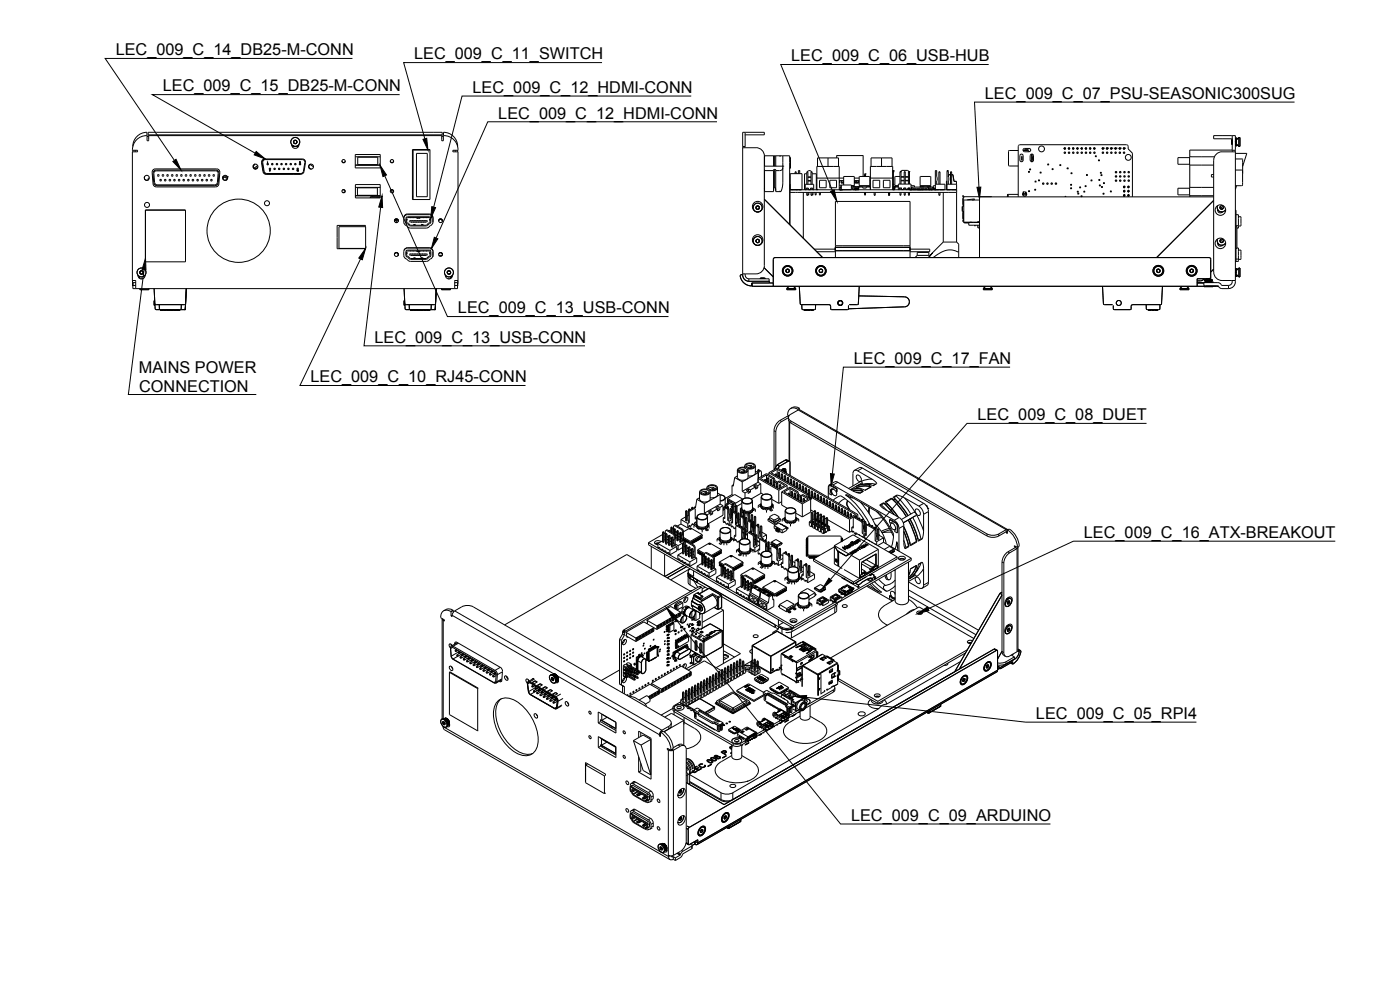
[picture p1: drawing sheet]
<svg xmlns="http://www.w3.org/2000/svg" width="420mm" height="297mm" viewBox="0 0 420 297" stroke-linecap="round" stroke-linejoin="round" font-family="sans-serif">
<defs><g id="words">
<g font-size="4.9">
<text x="34.7" y="16.6">LEC_009_C_14_DB25-M-CONN</text>
<text x="124.3" y="17.8">LEC_009_C_11_SWITCH</text>
<text x="237.5" y="18.4">LEC_009_C_06_USB-HUB</text>
<text x="48.9" y="27.4">LEC_009_C_15_DB25-M-CONN</text>
<text x="141.8" y="27.8">LEC_009_C_12_HDMI-CONN</text>
<text x="295.6" y="29.7">LEC_009_C_07_PSU-SEASONIC300SUG</text>
<text x="149.5" y="35.6">LEC_009_C_12_HDMI-CONN</text>
<text x="137.4" y="94">LEC_009_C_13_USB-CONN</text>
<text x="112.4" y="102.8">LEC_009_C_13_USB-CONN</text>
<text x="41.7" y="111.8">MAINS POWER</text>
<text x="256.2" y="109.2">LEC_009_C_17_FAN</text>
<text x="41.8" y="117.7">CONNECTION</text>
<text x="93.2" y="114.7">LEC_009_C_10_RJ45-CONN</text>
<text x="293.4" y="126.1">LEC_009_C_08_DUET</text>
<text x="325.3" y="161.4">LEC_009_C_16_ATX-BREAKOUT</text>
<text x="310.9" y="215.7">LEC_009_C_05_RPI4</text>
<text x="255.4" y="246.3">LEC_009_C_09_ARDUINO</text>
</g>
</g></defs>
<!-- layer: Visible -->
<g fill="none" stroke="#000" stroke-width=".3">
<path d="M223.6 39.7v4.2M223.6 39.7h-.7v4.2M223.6 39.7h5.8v.8l-5.8 .1M39.8 45.1v.5M39.8 43.9h.1M39.9 43.9a4.2 4.2 0 0 1 4.2-4.2v2.5h.5v-1.5h88v1.5h.5v-1.5a4.3 4.3 0 0 1 4.4 4.4h-1.6v.5h1.6v38.6h-1M40.6 45.1v.5M43.5 52.9a.75 .75 0 0 0 .1 1.1 .75 .75 0 0 0 1.1-.2M44.1 40.7a4.3 4.3 0 0 0-4.4 4.4h1.6v.5h-1.6l.2 39.6M44.5 40.5v.5h-.4M44.5 40.5v-.8h88.2v.8M44.5 40.5h88.2"/>
<path d="M44.8 53.4h-.3v.6M46.2 51.3l.7-.3h18.1l.7 .8-.2 3a1.01 1.01 0 0 1-1 .9h-17.4a1.01 1.01 0 0 1-1-.9l-.2-2.7zM46.4 51.5l.5-.2h18l.6 .6-.3 2.9-.2 .5-.5 .2h-17.4l-.5-.2-.2-.5-.2-2.7zM65.7 55.2l.3-3.7-.5-.7-.5-.1h-18.6l-.7 .8 .2 3.7a1.01 1.01 0 0 0 1 .9M65.7 55.2a1.01 1.01 0 0 1-1 .9h-17.8M67 53.8v-.9a.75 .75 0 0 0 .1 1.1 .75 .75 0 0 0 1.1-.2M67 53.1h.9M67 53.2h.9M67.9 52.7v1.3M68.2 53.1h.1M68.2 53v.7M68.2 53.2h.1"/>
<path d="M76.5 49.2a.77 .77 0 0 0-.4 .9 .77 .77 0 0 0 .7 .6M77.3 50.3l-.5 .4M77.3 49.7l-1 .8M77.4 50.1l-.7 .6M79 48.1l.6-.2h11.1l.4 .1 .4 .6-.4 2.8-.5 .6-10.5 .1-.6-.2-.2-.5-.4-2.6zM79.4 47.7l-.5 .2-.4 .7 .4 2.9a.97 .97 0 0 0 1 .8M79.6 47.7h11.1M79.6 47.7l-.7 .3-.2 .8M80.2 48.5l.1 .4zM80.9 51.1h.2l-.2 .3zM80.9 51.4h.1M81 51.2h.1"/>
<path d="M80.9 51.1h.1M87.6 43.9h.9M87.8 43.7l.2 .1M88.4 42.1h.6l.2 .6-.4 .4-.6-.1-.2-.5zM88.7 43.9h.9M89.1 51l.1 .4zM89.3 43.7l-.1 .1M89.4 51h.2l-.1 .4zM89.5 51.3h.1M89.7 43.4a1.09 1.09 0 0 1-1.1 1.1 1.09 1.09 0 0 1-1.1-1.1M90 48.6h.1M90 48.7v.1"/>
<path d="M90.1 48.7l-.2-.2 .1 .4M90.1 48.7l-.1 .2M90.4 52.2l-10.5 .1M90.7 47.7l.5 .1 .5 .7-.4 2.9a.98 .98 0 0 1-1 .8h-10.2a.98 .98 0 0 1-1-.8l-.4-2.6M93 49.3l1.1 .7M93.2 49.2a.77 .77 0 0 0-.5 .9 .77 .77 0 0 0 .8 .6M102.6 48.3l.5 .5 .5-.5M102.7 57.1h.7v.7M102.8 57.7h.6M106.6 49.5h7.5M106.6 47h7.5M106.6 46.4h7.5v4h-7.5z"/>
<path d="M106.7 58.7h7.4M106.7 56.2h7.4M106.7 55.4h7.4v4h-7.4zM107.3 56.4h6v2.2h-6zM107.4 47.2h6v2.2h-6zM111.1 59.3v.1M111.4 59.2h1.1M111.4 59.2l-.3 .2M111.4 59h2.7M111.4 59l-.3 .3M111.7 58.7l-.1 .3M112.5 59.1l.2 .2"/>
<path d="M112.6 59.3v.1M114.1 59.2h-1.2v.2M117.1 48.3l.5 .5 .5-.5M117.2 57.1h.7v.7M123.8 59h.2M123.8 44.9h5.2v15h-5.2zM123.8 58.9h.2M125 46h3.2v13h-3.2zM129 45h-5v14.9M132.7 40.5v.5h.4M133.1 40.7v-1a4.2 4.2 0 0 1 4.2 4.2M136.6 45.1v.5"/>
<path d="M137.4 45.1v.5M222.9 43.9v38.6a1.89 1.89 0 0 0 1.9 1.9h6.1v.5M222.9 44.3h4a2.47 2.47 0 0 1 2.5 2.5M222.9 43.9h.7M223.6 43.9v.4M229.4 50.9v6.4M229.4 46.7h.1M229.4 56.6v.7M229.4 46.8v32.9M229.4 49.9h5.5M229.4 59.8l17.5 17.5M229.4 46.7v3.2"/>
<path d="M229.4 51.2h2.8M229.4 57.3v.2h2.8v-.2M229.4 46.7h2.8M232.2 46.7v3.2M232.2 46.7h.3M232.5 50.8l.3 .3v6.2M232.5 50.8l-.3 .2v6.3M232.5 46.7v3.2M232.5 46.7h.3M232.5 50.8v5.4M232.5 56.2l.3 1.1M232.5 56.2l-.3 1.1"/>
<path d="M232.8 46.7v3.2M232.8 57.3v.2h1.5M232.8 46.7h1.5M233.9 57.3l.4 .2M234.3 46.7h.6M234.3 46.7l-.4 .2M234.9 49.9h.1M234.9 50.3l-.1 .5-.3 .3-1.7 .1M234.9 46.7v8.5l-.6 2.3M234.9 46.7h2.1v20.7M237 47.2h.2v3.3h-.2M237.1 56.9h50v.8h-50"/>
<path d="M237.1 56.9h3.6v-4.8h-3.5v4.8M237.2 55.3l-.1 12.2M237.9 56.9h.1M238.1 56.9h.1M238.4 56.9h.1M238.5 56.9h.1M238.6 51.6v.5M238.6 56.9h.1M238.6 51.6h.4M239 51.6v.5M239 56.9h.1M239.1 56.9h.1"/>
<path d="M239.2 56.9h.1M239.4 56.9h.1M239.6 52.1v-.9h.4v.9M239.6 51.5h.4M239.7 56.9h.1M239.8 56.9h.1M240 56.9h.1M240.1 56.9h.1M240.4 56.9h.1M241.1 57.7v13.8M241.7 56.9v-1.6h2.5v1.6M241.9 56.9l.1-.5h.6l.1 .5"/>
<path d="M242.1 52.1h-.7v4.8M242.1 58.5h.4M242.1 51.6h.4M242.1 51.6v3.7M242.1 56.4v.5M242.1 57.7v.8M242.2 51.5l.3 .1M242.2 51.5l-.1 .1M242.3 51.5l.4-.3h.5l.3 .3M242.3 51.5h.1M242.5 53.1h.9M242.5 53.2h.9"/>
<path d="M242.5 51.6v3.7M242.5 56.4v.5M242.5 57.7v.8M242.5 54.3h.9M242.5 54.2h.9M242.7 57.7v.7M242.7 58.4l-.6 .1M242.7 58.4h-.2v.1M243.2 56.9v-.5h.7v.5M243.4 51.6v3.7M243.4 56.4v.5M243.4 57.7v.8"/>
<path d="M243.4 58.5h.3M243.4 51.6h.3M243.5 51.5h.1M243.7 52.1h1.3v4.8M243.7 51.6v3.7M243.7 56.4v.5M243.7 57.7v.8M244 57.7v.7M244 58.4l-.6 .1M244 58.4h-.3l.1 .1M244.6 57.7v.7M244.6 58.4l.1 .1 .2-.1"/>
<path d="M244.6 58.4h.3M244.9 57.7v.7M245 53.4h8.2M245 54.2h.2M245 56.8l.2 .1M245 55.5h.2M245 56.8h.2M245 56.8v.1M245.1 56.8h-.1M245.2 56.8h-.1M245.2 56.8h.1M245.2 56.9v-7h6.7v7"/>
<path d="M245.2 56.9h-.1M245.9 57.7v.7M245.9 58.4l.1 .1 .2-.1M245.9 58.4h.3M246 54.1h1.9v2.2h-1.9zM246.2 57.7v.7M248.5 47.4h3.2v2.5M248.5 47.4h-3.2v2.5M248.5 47.4v2.5M249 54.1h2.1v2.2h-2.1zM251.1 47.4v-.7h7.9v6.2M251.2 46.7l-.1 .1"/>
<path d="M251.9 56.3h.3M251.9 54.2h1.3M251.9 55.6h.6M251.9 54.8h.1M251.9 56.7h.2M252 54.2l-.1 .7M252 54.2v.6M252 54.8v.1M252.1 56.9h.1M252.2 56.7v.2M252.2 56.6h-.1M252.2 56.9h.1"/>
<path d="M252.3 56.9h.1M252.3 56.5l-.1 .1M252.5 54.2v.7h.3M252.5 54.8h.1M252.5 55.8l-.2 .1-.1 .6M252.5 56.9v-1.4h3v1.4M252.5 56.9h.1M252.6 54.8h.4M252.6 54.2v.6M252.6 54.8l.2 .1M252.8 54.9h.2M252.9 56.9h.1"/>
<path d="M253 54.9h.2M253 56.9h.1M253 54.2v.6M253 54.8h.2M253 54.8v.1M253.2 55.5v-2.5l3.1-.1 .1 2.8M254.5 56.9h.1M255.1 56.9h.1M255.5 55.7h.9M255.5 55.8l.5 .1M255.5 56.1h.2M255.7 56.1l.1 .1"/>
<path d="M255.7 56.2l.2 .6M255.8 55.8h.1M255.9 56.8v.1M255.9 55.9l.2 .7 .4 .1M256.3 56h1.6M256.4 56h-.4l.5 .1v.8M256.4 53.4h1.5M256.4 54.2h1.5M256.4 55.7v.3M256.4 56v.1M256.5 54.8h.4M256.5 54.2v.6"/>
<path d="M256.5 56.9h.1M256.5 56.1h1.2M256.5 56.8h.1M256.6 56.5l.1 .4M256.6 56.5h.1M256.6 56.5v.1M256.6 56.8h.1M256.6 56.8v.1M256.7 56.9h.1M256.7 56.8l.1 .1M256.7 56.8h.1M256.8 56.5l-.1 .3"/>
<path d="M256.8 56.5h.1M256.8 56.5v.3M256.8 56.8h.1M256.8 56.4l.1 .4M256.8 56.8v.1M256.9 54.8l.3 .1M256.9 54.8h.2M256.9 54.2v.6M256.9 56.8v.1M256.9 56.4v.1M256.9 56.9h.1M256.9 56.5h.1"/>
<path d="M256.9 56.5v.3M256.9 56.5l.1 .4M257 56.4v.4M257 56v.1M257 56.8v.1M257.1 56.4v.1M257.1 56.9h.1M257.1 56.8h.1M257.1 54.8h.4M257.1 56.5h.1M257.1 54.8l.1 .1M257.1 54.2v.6"/>
<path d="M257.1 56.5l.1 .3M257.1 56.5l.1 .1M257.2 56.8v.1M257.2 54.9h.2M257.2 56.9h.1M257.2 56.8h.1M257.3 56.5l-.1 .3M257.3 56.5h.1M257.3 56.5v.3M257.3 56.5l.1 .3M257.3 56.8h.1M257.3 56.4l.1 .1"/>
<path d="M257.3 56.8v.1M257.4 56.5v.3M257.4 56.8v.1M257.4 56.4l.1 .1M257.4 56.9h.1M257.5 56.5l-.1 .3M257.5 56.5h.1M257.5 56.5l.1 .3M257.5 54.8h.2M257.5 54.8l-.1 .1M257.5 54.2v.6M257.5 56.8v.1"/>
<path d="M257.5 56.4v.4M257.6 56.8l-.1 .1M257.6 56.4v.1M257.6 56.9h.1M257.6 56.5v.3M257.6 56.5h.1M257.7 56.5v.1M257.7 54.2v.7h-.3M257.7 56.8v.1M257.7 56.6v.1M257.7 56.8h.1M257.7 56.4h.1"/>
<path d="M257.7 56.1h.1M257.7 56.4l-1.1 .1M257.7 56.1h1.2v.3h1.1v-.3h1.2v.8M257.7 56.8l-1.2 .1M257.7 56.1v.8M257.8 56v.1M257.9 56h3.1M257.9 56l-.1 .1M257.9 55.7v.3M259 46.7v.1M259.4 52.3h.3M259.4 52.3v.6"/>
<path d="M259.4 57.7v.6M259.4 58.3l.4 .1M259.4 58.3l.1 .2M259.4 52.3l.1-.1 .2 .1M259.5 58.5h.1M259.7 52.2h.1M259.7 52.2l.1 .2M259.7 52.3v.6M259.7 57.7l.1 .7M259.7 52.4h.1M259.8 58.4l-.3 .1M261 53.1v2.6h-3.1"/>
<path d="M261 53.4h6.9M261 55.3h.2M261 54.2h.2M261.1 53h-3.2v2.7M261.1 55.7v.3M261.1 56v.1M261.2 56.8h.1M261.2 56.9v-7h6.7v7M262 54.1h2v2.2h-2zM262.3 57.7v.8M262.3 58.5h.4M262.7 57.7v.8"/>
<path d="M264.6 47.4h3.1v2.5M264.6 47.4h-3.2v2.5M264.6 47.4v2.5M265.1 54.1h2v2.2h-2zM266.7 58.5h.3M266.7 57.7v.8M267 57.7v.8M267 58.5h-.3M267.9 51.1l.2 5.8M267.9 56.9h.3M267.9 51.5h.2M267.9 55.2h.2"/>
<path d="M268.1 55.3h.1M268.1 51.5h.1M268.1 51.2h.1M268.1 56.3h.3M268.1 56.4h.3M268.1 55.9h.5M268.4 56.1h.1M268.4 56.4h.1M268.4 56.1v.8M268.4 56.9h.1M268.6 53.1v2.6h1M268.6 55.7v.3h1l-1.2 .1"/>
<path d="M270.1 52.9l-1.5 .1M270.1 58.5h.3M270.1 51.6h.3M270.1 51.6v3.6M270.1 56.4v.5M270.1 57.7v.8M270.3 51.5h.1M270.3 51.5l.3-.4h1.8l.4 .4M270.4 53h1M270.4 53.2h1M270.4 51.6v3.6M270.4 56.4v.5"/>
<path d="M270.4 57.7v.8M270.4 54.3h1M270.4 54.1h1M271.4 58.5h.3M271.4 51.6h.3M271.4 51.6v3.6M271.4 56.4v.5M271.4 57.7v.8M271.7 53h.9M271.7 53.2h.9M271.7 51.6v3.6M271.7 56.4v.5"/>
<path d="M271.7 57.7v.8M271.7 54.3h.9M271.7 54.1h.9M271.9 56.9h.5l.1-.5h.6l.1 .5M271.9 56.9h.1M272.1 56.9h.1M272.4 56.8h.2M272.6 58.5h.3M272.6 51.6v3.6M272.6 56.4v.5M272.6 57.7v.8M272.6 51.6h.3"/>
<path d="M272.6 56.9h.3M272.8 51.5h.1M272.8 51.5l-.2 .1M272.8 51.5l.1 .1M272.9 51.6v3.6M272.9 56.4v.5M272.9 57.7v.8M273 56.8l.4 .1v-1.7h-3.8v1.7h.3v-.5h.7v.5h.6v-.5h.6l.1 .5M273 56.8v.1M273.3 56.9h.1M273.4 56.9h.1M273.4 55.7h1v.4"/>
<path d="M273.4 56.5h.2M273.4 56.6h.2M273.6 56.9v-.8h6.4v.8M273.7 56.1v.8M274 56.5v.3l.2-.3M274 56.5h.2M274 56.5h.1M274.2 56.5h.1M274.4 56.5v.3h.2v-.3M274.4 56.5h.2M274.4 56.5h.1M274.6 56.5h.1"/>
<path d="M274.8 56.5v.3h.2v-.3M274.8 56.5h.2M274.8 56.5h.1M275 56.5h.1M275.2 56.5v.3l.1-.3M275.2 56.5h.1M275.3 56.5h.1M275.4 56.9h.1M275.6 56.5v.4l.1-.4M275.6 56.5h.1M275.7 56.5h.1M276 56.5v.3l.1-.3"/>
<path d="M276 56.5h.1M276 56.9h.1M276 56.1h1.2M276.1 53.1v2.6h3.2M276.2 56.5h-.2M276.2 55.7l-.1 .3h3.2M276.2 53h3.1v2.7M276.4 56.5v.3l.1-.3M276.4 56.5h.1M276.6 56.5h-.1M276.6 56.9h.1M276.6 56.1h.1"/>
<path d="M276.8 56.5v.3l.1-.3M276.8 56.5h.1M277 56.5h-.1M277.2 56.5v.4l.1-.4M277.2 56.5h.1M277.4 56.5h-.1M277.6 56.5v.3l.1-.3M277.6 56.5h.1M277.8 56.5h-.1M278 56.5v.3l.2-.3M278 56.5h.2M278 56.5h.1"/>
<path d="M278.2 56.5h.1M278.3 56.1h1.2M278.6 56.5h.2M278.6 56.6h.1M278.6 56.1v.8M278.7 56.6h.1M278.7 56.6l.1 .3M278.8 56.5v.4M278.8 56.9h.1M278.8 56.5v.1M278.8 56.5h.1M279 56.5l.1 .4"/>
<path d="M279 56.5h.2M279.1 56.5h-.1M279.2 56.5v.3l-.6 .1v-.3M279.2 56.5h.1M279.3 55.7v.3M279.3 56l.1 .1M279.4 56.5v.3h.2v-.3M279.5 56.5h.1M279.5 56.9h.1M279.6 56.5h.1M280 56.5h.7M280 56.6h.2"/>
<path d="M280.2 56.6h.1M280.2 56.6l.1 .3M280.2 56.5h.1M280.2 56.8v.1M280.3 56.5h.1M280.3 56.5l.1 .3M280.3 56.9h.1M280.3 56.7h.4M280.3 56.9h.2M280.4 56.7v.2M280.5 56.8h.1M280.7 55.3h2.9v1.6h-2.9v-5.7h.4v4.1"/>
<path d="M280.7 55.7h-.6v1.2M280.7 51.5h.4M281.8 58.5h.3M281.8 51.6h.3M281.8 51.6v3.7M281.8 56.9h.1M281.8 57.7v.8M282.1 51.6v3.7M282.1 56.9h.1M282.1 57.7v.8M283 56.9h.1M283.1 57.7v14.9"/>
<path d="M283.1 56.9h.1M283.3 56.9h.1M284.2 51.5h.4M284.2 55.3h2.9M284.2 54.4h-.2v2.5M284.6 53.1v-1.9h-.4v5.7h2.9M284.6 53.1v2.2M285.3 51.6h.3M285.3 51.6v3.7M285.3 56.9h.1M285.3 52.4h-.6l-.1 .7M285.6 51.6v3.7"/>
<path d="M285.6 56.9h.1M285.6 52.4h.4l.3 2h.7v2.5M287.1 57.7v14.9M289 59v.1M289 59l.2 .2M289.1 59.4v2.1M289.2 59.2h.1M289.2 59l-.1 .4M289.2 59l75 .1M289.3 59l-.4-.3 .4 .5M294 59.1v18.2M297.5 59v.1"/>
<path d="M297.6 59h.1M302.3 58.5h.2M302.3 58.5v.6M302.5 58.5v.6M302.5 58.3h3.1M302.5 58.3l.1 .2M302.5 58.3l-.2 .2M302.5 58.5h.1M302.7 49.5l.2 .3M302.9 49.8h2.7M302.9 45.2h2.7M302.9 45.2l-.2 .2v4.2"/>
<path d="M305.6 59.1v-15.2l.5-.5 32.2 .1 .3 .3v.9l1.3 1.3v13.1M306.1 46.5a.5 .5 0 0 1 .6-.2 .5 .5 0 0 1 .4 .4v1.3a.5 .5 0 0 1-.5 .5 .5 .5 0 0 1-.5-.5zM306.6 46.9v1.1M306.6 48l.1 .1M306.6 48.1h.1M306.6 46.9h.1M306.7 46.9h-.1M306.7 46.9h.1M306.7 46.9l.1 1.1M306.9 58.3h.1M306.9 58.5h1.2M307 58.3h.1"/>
<path d="M307 58.4h.1M307 58.3v.2M307 45.2h1.6M307.1 57.8l-.1 .5M307.1 57.8l-.1 .6M307.1 57.6h.7M307.1 57.6h.1M307.1 57.8h.1M307.1 57.7v.1M307.1 57.6l.4 .5 .3-.5M307.1 57.8l.4 .4 .3-.4M307.1 57.6v.2"/>
<path d="M307.4 45v.2M307.4 45h1.2M307.5 44.5h1.3M307.5 44.5a.5 .5 0 0 0-.5 .5 .5 .5 0 0 0 .5 .5h1.3a.51 .51 0 0 0 .5-.5 .51 .51 0 0 0-.5-.5M307.8 57.7h.1M307.8 57.6v.2M307.8 57.7l.2 .7M307.9 57.8a.6 .6 0 0 1 .1 .9 .6 .6 0 0 1-.9 0 .6 .6 0 0 1 0-.9M307.9 57.8l.1 .5M308 58.4v.1M308 58.3h.1M308 58.3v.2"/>
<path d="M308.4 45.2l.2 .3h.5M308.6 45.2h.1M308.6 45h.1M308.6 45v.2M309.2 50.7v.3M309.2 46.5a.48 .48 0 0 1 .6-.2 .48 .48 0 0 1 .4 .4v1.3a.5 .5 0 0 1-.5 .5 .5 .5 0 0 1-.5-.5zM309.6 46.8v1.3M309.6 48.2l.1 .3M309.6 46.2v.6M309.6 48.2h.1M309.6 46.8h.1M309.6 46.4h.1"/>
<path d="M309.6 48.1l.1 .1M309.7 46.8h-.1M309.7 46.8h.1M309.7 46.4l.1 .1M309.8 48.1l-.1 .1M309.8 48.5h-.1M309.8 47l.1 .9M309.8 46.8v1.3M309.8 48.1v.4M309.8 46.5v.3M309.8 48h.1M309.9 47.9h.1"/>
<path d="M319.3 44.5h.1M319.3 44.5v.2h.4M319.4 44.7h.4M319.4 44.5v.2M319.6 59h.3M319.7 44.5v.2M319.7 44.5h-.4M319.8 44.5l-.3-.1-.1 .3M319.8 44.5v.1M320.3 50.4v.2M320.4 50.4v.3M320.6 44.5h.1"/>
<path d="M320.6 44.5v.2h.4M320.6 44.7h.4M320.7 44.5v.2M321 44.5v.2M321 44.5h-.4M321 44.5l-.3-.1-.1 .3M321 44.5v.1M321.9 44.5h.1M321.9 44.5h.4l-.1 .2h-.3zM322 44.5v.2M323.2 44.5h.1M323.2 44.5h.4l-.1 .2h-.3"/>
<path d="M323.2 44.5v.2M324.4 44.5h.1M324.4 44.5h.4v.2h-.4M324.4 44.5v.2M324.5 44.5v.2M325.7 44.5h.1M325.7 44.5h.4v.2M325.7 44.7h.4M325.7 44.5v.2M325.8 44.5v.2M326 44.5v.2M326.1 44.6l-.2-.3-.2 .4"/>
<path d="M327 44.5h.1M327 44.5h.4v.2M327 44.7h.4M327 44.5v.2M327.3 44.5v.2M327.4 44.6l-.2-.3-.2 .4M328.2 44.5h.1M328.2 44.5v.2M328.2 44.7h.4M328.3 44.7h.3M328.3 44.5v.2M328.6 44.5v.2"/>
<path d="M328.6 44.5h-.4M328.7 44.5l-.3-.1-.1 .3M328.7 44.5v.1M330.8 44.5h.1M330.8 44.5h.4M330.8 44.7h.4M330.8 44.5v.2M330.9 44.5v.2M331.1 44.5v.2M331.2 58v.3M331.2 44.5h.1M331.2 44.5v.2"/>
<path d="M331.2 44.7h-.4M331.2 44.6l-.2-.3-.2 .3M332 44.5h.1M332 44.5h.4M332 44.7h.4M332 44.5v.2M332.1 44.5v.2M332.4 44.5v.2M332.4 44.5h.1M332.5 44.7h-.4M332.5 44.6l-.2-.3-.2 .3M333.3 44.5h.1"/>
<path d="M333.3 44.5h.4M333.3 44.5v.2h.4M333.4 44.5v.2M333.6 44.5v.2M333.7 44.5h.1M333.7 44.5v.2M334.6 44.5h.1M334.6 44.5h.4M334.6 44.5v.2h.4M334.7 44.5v.2M334.9 44.5v.2M335 44.5h.1"/>
<path d="M335 44.5v.2M335.9 44.5h.1M335.9 44.5h.4M335.9 44.5v.2h.4M335.9 44.5v.2M336.2 44.5v.2M336.3 44.5h.1M336.3 44.5v.2M336.3 44.7h-.4M336.3 44.6l-.2-.3-.2 .3M337.1 44.5h.1M337.1 44.5h.4"/>
<path d="M337.1 44.5v.2h.4M337.2 56.4h.3M337.2 58.9h.3M337.2 56h.3M337.2 58.6h.3M337.2 44.5v.2M337.2 56v.4M337.2 57.3v.3M337.2 58.6v.3M337.2 57.3l.1 .1M337.2 58.6l.1 .1M337.2 57.6h.3"/>
<path d="M337.2 57.3h.3M337.2 56l.1 .1M337.2 57.5l.2-.4 .2 .4M337.2 56.2l.2-.4 .2 .4M337.2 58.7l.2-.3 .2 .3M337.3 57.5l-.1 .1M337.3 58.7h.1M337.3 56.1h.1M337.3 57.5h.1M337.3 58.8h.1M337.3 56.1v.1M337.3 57.4v.1"/>
<path d="M337.3 58.7v.1M337.3 58.8l-.1 .1M337.3 57.4h.1M337.3 56.2h.1M337.3 56.2l-.1 .2M337.4 44.5v.2M337.4 56.1v.1M337.4 57.4v.1M337.4 58.7v.1M337.4 57.5l.1 .1M337.4 58.8l.1 .1M337.4 56.2l.1 .2"/>
<path d="M337.5 44.5h.1M337.5 44.5v.2M337.5 44.7h-.4M337.5 44.6l-.2-.3-.2 .3M337.5 58.6l-.1 .1M337.5 57.3l-.1 .1M337.5 56v.4M337.5 57.3v.3M337.5 58.6v.3M337.5 56l-.1 .1M338.5 56.4h.3M338.5 58.9h.3"/>
<path d="M338.5 56h.3M338.5 58.6h.3M338.5 56v.4M338.5 57.3v.3M338.5 58.6v.3M338.5 58.6l.1 .1M338.5 57.6h.3M338.5 57.3h.3M338.5 57.3l.1 .1M338.5 56l.1 .1M338.5 57.5l.2-.4 .1 .4M338.5 56.2l.2-.4 .1 .4"/>
<path d="M338.5 58.7l.2-.3 .1 .3M338.6 57.5l-.1 .1M338.6 56.2l-.1 .2M338.6 58.7h.1M338.6 56.1h.1M338.6 56.1v.1M338.6 57.4v.1M338.6 58.7v.1M338.6 57.5h.1M338.6 58.8h.1M338.6 58.8l-.1 .1M338.6 57.4h.1"/>
<path d="M338.6 56.2h.1M338.7 56.1v.1M338.7 57.4v.1M338.7 58.7v.1M338.7 58.8l.1 .1M338.7 57.5l.1 .1M338.7 56.2l.1 .2M338.8 57.3l-.1 .1M338.8 56l-.1 .1M338.8 56v.4M338.8 57.3v.3M338.8 58.6v.3"/>
<path d="M338.8 58.6l-.1 .1M357 56.5h-3.5v2h3.5M357 47.3h-3.5v2h3.5M357.1 49.5v6.7M357.1 58.7v.4M364.2 56.2h-7.2v2.5h7.2M364.2 52.4h-.6v.7h.6M364.5 47h-7.5v2.5h7.2M369.8 41.9v1.5M369.8 41.9h.1M369.8 43.4h.1M369.8 40.7h1v43.8a2.04 2.04 0 0 1-2.1 2.1"/>
<path d="M369.8 40.7v4.9M369.8 45h-12.7v2M369.8 45.1h1M369.8 40.7h-5.6v.9l5.6 .2M370.8 47.7h2.1v4.5M370.8 51l2 .1 .1 4.4-.2 .2M370.8 42.5h.1M370.8 41.8h.1M370.8 45.6l-4-.1a2.51 2.51 0 0 0-2.5 2.5l-.1 33.7a2.55 2.55 0 0 0 2.6 2.5h4M370.8 55.7h1.9M370.8 46h3.4l-1.3 3.9M370.8 43.6l.1 .1"/>
<path d="M370.8 42.6h.1M370.8 42.3h.1M370.8 41.8v1M370.9 41.5v2.2M370.9 43.7h.1M370.9 41.5h.1M370.9 43.4l.3-.1 .6 .6M370.9 41.5l-.1 .1M371.1 55.7l-.3 1.1M371.2 41.8l-.3 .1M371.8 41.3v2.6M371.8 41.3h.3v2.6h-.3"/>
<path d="M371.8 41.3l-.6 .5M43.7 63.1h12v15.5h-12zM55.6 63.1l-12-.1 .1 15.5M101.2 67.6h8.5v7h-8.5zM109.7 68h-8v6.5h8M118.4 76.4a.58 .58 0 0 1 .8-.5 .58 .58 0 0 1 .2 .9M118.4 66.2a.6 .6 0 0 1 .6-.4 .6 .6 0 0 1 .5 .6M118.4 66.3a.58 .58 0 0 1 .6-.5 .58 .58 0 0 1 .5 .7M118.4 76.1a.6 .6 0 0 1 .8-.2 .6 .6 0 0 1 .3 .7M118.4 65.9l.6-.2 .6 .4M118.7 66.1h.1M118.7 65.9v.3"/>
<path d="M118.7 66.2h-.3M119 65.9l.1 .8M119.1 66.7h.1M119.1 66.7h-.1M119.2 66.7l-.5 .1M119.2 66.7h.1M121.2 65.5l.2 1.8 1.2 1 .6 .1h5l1.5-1.1 .2-.7M121.8 65.5v1.1M121.8 75.5v1.1M121.8 75.5l.5-.5h6.5l.4 .3 .1 1.3-.5 .6M121.8 76.6l.5 .6M121.8 65.5l.5-.5h6.5l.5 .5"/>
<path d="M121.8 66.6l.5 .6M122 65.5l.1 1.1 .3 .3M122 75.8h.1M122 76.1h.1M122 65.8h.1M122.1 65.5l.2-.2h6.5l.3 .2M122.1 66.1h-.1M122.1 75.8v.3M122.1 65.8h.1M122.2 66.1h-.1M122.2 65.8v.3M122.3 75.3h6.5"/>
<path d="M122.3 74.4h6.5M122.3 64.4h6.5M122.3 75.3l-.2 .2-.1 1.1 .4 .3M122.3 74.4l-.7 .2-.4 .6v1.4l.2 .7 1 .8M122.3 64.4l-.7 .2-.4 .9M122.3 74.3h6.5M122.3 64.2h6.5M122.3 64.2l-.6 .2-.5 .9M122.3 74.3l-.6 .2-.4 .6M122.3 77.1l.9 .7h4.7l.9-.7M122.3 67.2l.9 .6h4.7l.9-.6M122.4 76.9l.2 .1"/>
<path d="M122.4 66.9l.2 .2M122.6 77.1l.4 .4M122.6 67.1l.4 .4M122.9 66.3v.1M122.9 76.3v.1M122.9 76.4l.3 .2M122.9 66.4l.3 .2M123 77.5h.2M123 67.5h.2M123.1 75.3h.1M123.1 65.3h.1M123.2 66.2h.2"/>
<path d="M123.2 76.2h.1M123.2 77.6h4.7M123.2 67.6h4.7M123.2 76.6h.1M123.2 66.6h.1M123.2 66.6h4.7M123.2 76.6h4.7M123.4 76.2h.1M123.4 76.6h.3M123.4 66.6v.1M123.7 66.6v.1M123.7 66.2h.2"/>
<path d="M123.7 76.2h.1M123.9 76.2h.1M123.9 66.6v.1M123.9 76.6h.3M124.1 75.3h-.2M124.1 65.3h-.2M124.2 66.6v.1M124.2 66.2h.2M124.2 76.2h.1M124.4 76.2h.1M124.4 76.6h.3M124.4 66.6v.1"/>
<path d="M124.5 77.5v.1M124.5 77.4h-.4v.2M124.5 67.4h-.4v.2M124.6 67.5v-.2l-.1 .3M124.6 77.5v.1M124.6 67.5h.1M124.7 66.6v.1M124.7 66.2h.2M124.7 76.2h.1M124.9 76.2h.1M124.9 66.6v.1M124.9 76.6h.3"/>
<path d="M125.1 75.3v.1M125.1 65.3h.1M125.1 75.5h.9M125.1 65.5h.9M125.2 66.6v.1M125.2 66.2h.2M125.2 76.2h.1M125.2 75.3h-.1M125.2 65.3h-.1M125.4 76.2h.1M125.4 66.6v.1M125.4 76.6h.3"/>
<path d="M125.7 66.6v.1M125.7 66.2h.2M125.7 76.2h.1M125.9 75.3l.1 .1M125.9 65.3h.1M125.9 76.2h.1M125.9 76.6h.3M125.9 66.6v.1M126.2 66.6v.1M126.2 66.2h.2M126.2 76.2h.1M126.4 76.2h.1"/>
<path d="M126.4 66.6v.1M126.4 76.6h.3M126.5 77.5v.1M126.5 67.5h.1M126.5 67.5l.1-.2v.3M126.6 77.4h.4v.2M126.6 67.4h.4v.2M126.6 77.5v.1M126.7 66.6v.1M126.7 66.2h.2M126.7 76.2h.1M126.9 76.2h.1"/>
<path d="M126.9 66.6v.1M126.9 76.6h.3M127.1 75.3h.1M127.1 65.3h.1M127.2 66.6v.1M127.2 66.2h.2M127.2 76.2h.1M127.4 76.2h.1M127.4 76.6h.3M127.4 66.6v.1M127.7 66.6v.1M127.7 66.2h.2"/>
<path d="M127.7 76.2h.1M127.9 76.2h.1M127.9 76.6h.1M127.9 66.6h.1M128.1 75.3h-.2M128.1 65.3h-.2M128.1 77.5h-.2M128.2 76.5l-.3 .1M128.2 66.5l-.3 .1M128.2 66.3v.1M128.2 76.3v.1M128.3 76.4l-.1 .1"/>
<path d="M128.3 66.4l-.1 .1M128.3 76.3h-5.4M128.3 66.3h-5.4M128.5 67.1l-.6 .4M128.5 77.1l-.4 .4M128.8 78.1l-.9 .3h-4.7l-.8-.3M128.8 75.3l.3 .2v1.1l-.6 .4M128.8 74.4l.7 .2 .4 .9M128.8 64.4l.7 .2 .4 .9M128.8 74.3l.7 .3 .4 .5v1.5l-.2 .7-.9 .8M128.8 64.2l.7 .2 .4 .6v1.6M128.9 65.8v.3"/>
<path d="M128.9 75.8v.3M128.9 76.1h.1M129 75.8h.1M129 75.8v.3M129 65.8h-.1M129.1 65.5l-.1 1.3-.5 .3M129.1 65.8l-.2 .3M129.3 65.5v1.3l-.5 .4M130 76.6l-.1 .4M130 66.4l-.1 .3M131.6 66.2a.58 .58 0 0 1 .7-.4 .58 .58 0 0 1 .5 .6M131.6 66.2l.7-.4 .5 .5"/>
<path d="M131.7 76.2a.58 .58 0 0 1 .7-.3 .58 .58 0 0 1 .3 .7h-1M131.7 65.9l.6-.2 .5 .3M131.8 76.7v.1M131.8 76l.6-.1 .4 .5M226.9 62l.5-.3 .5 .3v.6l-.5 .3-.5-.3zM226.9 72l.5-.3 .5 .3v.6l-.5 .3-.5-.3zM229.4 79.7a2.51 2.51 0 0 1-2.5 2.5h-4M244.3 74.7h6.3M245.2 75.5h5.5M250.7 73.7h22.4M250.7 77.3v-16.9h22.4v16.9M273.1 74.2h-22.5v1h22.5"/>
<path d="M273.1 74.7h5.9v.8h-5.9M275.3 76.6h3.5M275.3 76.6v-.9h3.5v.9M275.3 76.6l-.7 .7M278.6 77.3l1.2-1.4-1.1 1.4M278.8 76.6l.2 .2M283.1 72.6h4M283.1 72.6l-3.3 3.3M287.1 72.6l.6 .6v2.5M287.7 75.7l-1.8-.7h-1.6l-1.9 .7-2.3 1.6M287.7 75.7v1.6M288.9 61.9h.3"/>
<path d="M288.9 63.4h.3M288.9 61.9v1.5M289 61.5v.2h.2M289.1 63.7h.1M289.1 61.5h.1M289.1 63.7l-.2 2.8 .2-.5M289.1 63.7l-.2 2 .2-.2M289.1 65.3h.1M289.1 66.2h.1M289.1 63.5h.1M289.1 61.7h.1M289.1 61.5v.2"/>
<path d="M289.1 63.5v.2M289.2 66.7l1.5 .1M289.2 63.5l-.2 .2M289.3 66.7l.1 .2h1.3M290.6 66.7v.1M290.7 66.8v.8h3.3M290.7 66.8h3.3M291.1 66.7h.6M291.1 66.7v.1M291.7 66.7v.1M291.8 60l.6-.2-2.1 .2M291.9 66.7v.1"/>
<path d="M292.5 67.6v.2h.2v-.2M292.5 66.7v.1M292.7 66.7v.1M293.3 67.6v.3M293.3 67.9l.1 .4h.5M293.3 67.9h.1M293.4 66.6h.6M293.8 67.6l.2 1M294 60h-4.7l-.1 6.7M294 66.6l-4.8 .1M364.2 60.1l-17.1 17.2M365.4 71.8a1.34 1.34 0 0 0 .6 1.6 1.34 1.34 0 0 0 1.8-.5"/>
<path d="M365.4 61.8a1.34 1.34 0 0 0 .6 1.7 1.34 1.34 0 0 0 1.8-.5M365.4 62.8l.1 .2M365.4 72.8a.86 .86 0 0 0 .5 1 .86 .86 0 0 0 1-.3M365.4 62.8a.86 .86 0 0 0 .5 1 .86 .86 0 0 0 1-.2M365.6 73.1l.2 .2M366.1 72l.5-.3 .5 .3v.5l-.5 .3-.5-.3zM366.1 62l.5-.3 .5 .3v.5l-.5 .3-.5-.3zM366.2 72.1a.5 .5 0 0 0 .2 .6 .5 .5 0 0 0 .7-.2M366.2 62.1a.5 .5 0 0 0 .2 .6 .5 .5 0 0 0 .7-.2M366.4 72.2l.5 .2M366.4 62.2l.5 .2M366.5 63.6h.2"/>
<path d="M366.9 73.6h.1M370.8 63.1h.1v15.5h-.1M370.9 64.4h.8v4h-.5M370.9 68h.3v6.5h-.3M370.9 77.7h.8M370.9 67.7h.8M371.2 74.4h.5v3.3M371.7 75h.7v2.8h-.7M371.7 65h.7v2.8h-.7M371.7 77.7v.7h-.8M39.7 84.2h1M39.8 85.1l.1 .7"/>
<path d="M39.9 85.6h.8M40.7 84.2v2.4M40.7 84.8h-.8v1.8h97.4v-1.8h-.8M40.7 84.2h.1M41.7 82.9l.1 .1M41.8 83h.1M41.8 83v.5M42 86.6v.3h2.7v-.3M42.2 83.7h.5M42.2 81.2l.6 .1 .2 .6-.3 .4-.6-.1-.2-.5zM43.2 82.9l-.1 .1M43.6 82.5a1.09 1.09 0 0 1-1.1 1.2 1.09 1.09 0 0 1-1.1-1.2"/>
<path d="M46.2 86.6l.3 4.6M46.4 90.2v1.5M46.4 90.2h.1M46.4 91.7h.1M46.5 91.2l.2 1.6 1.4 .1M47.8 91.4l.1 1.3 .2 .2M48.1 92.9h.1M48.2 92.9h5.9M48.2 92.9v.3M49 92.9v.3h-.8M49.2 93.2h.1M49.2 92.9v.3"/>
<path d="M50 92.9v.3h-.8M50.2 93.2h.1M50.2 92.9v.3M51 92.9v.3h-.8M51.2 92.9v.3M52 92.9v.3h-.8M52.2 92.9v.3M53 92.9v.3h-.8M53.2 92.9v.3M54 92.9v.3h-.8M54.1 92.9h.1M54.1 92.9h1.3"/>
<path d="M54.4 91.4v1.3l-.3 .2M55.4 92.9h.1M55.6 92.7l-.2 .2M55.7 91.2h.1M55.7 91.2l-.3 .2h-8.7l-.2-.2M55.7 91.2l-.1 1.5M55.9 86.6l-.2 4.6M121.3 86.6l.3 6.1M121.4 90.2v1.5M121.4 90.2h.1M121.4 91.7h.1M121.6 92.7l.2 .2h1.3"/>
<path d="M122.8 91.4l.1 1.3M122.9 92.7l.2 .2M123.1 92.9h.1M123.2 92.9h5.9M123.2 92.9l.1 .3M123.3 92.9v.3M124 92.9v.3h-.7M124.2 92.9v.3M125 92.9v.3h-.8M125.2 92.9v.3M125.2 93.2h.1M126 92.9v.3h-.8"/>
<path d="M126.2 92.9l.1 .3M126.3 92.9v.3M127 92.9v.3h-.7M127.2 92.9v.3M127.2 93.2h.1M128 92.9v.3h-.7M128.2 92.9v.3M128.2 93.2h.1M129 92.9v.3h-.8M129.1 92.9h1.3M129.4 91.4v1.3l-.3 .2M130.4 92.9h.1"/>
<path d="M130.6 92.7l-.2 .2M130.7 91.2h.1M130.7 91.2l-.2 .2h-8.7l-.3-.2M130.7 91.2l-.1 1.5M130.9 86.6l-.2 4.6M132.5 86.6v.3h2.7v-.3M134 82.9l.1 .1M134.5 83.7h.5M134.5 81.2l.6 .1 .2 .6-.4 .4-.5-.1-.2-.5zM135.2 83v.6M135.4 82.9v.5M135.5 82.9l-.2 .1"/>
<path d="M135.8 82.5a1.09 1.09 0 0 1-1.1 1.2 1.09 1.09 0 0 1-1.1-1.2M136.4 84.2h.1M136.5 84.2v2.4M136.5 85.6h.8M137.4 85.1l-.1 .7M137.4 84.2l-.1 1M222.9 82.4h-.5l-.3 .3a3.5 3.5 0 0 0 3.5 3.1v-.9h6.5M223.6 82.2l.3 1 .8 .4M224.7 83.7h6.1v.7M224.7 83.7v.7M225.7 84.9v1l139.9-.1M228.1 83.6h1.5"/>
<path d="M228.1 83.6v.1M229.3 80.3l2.8 2.8M229.6 83.6v.1M235.9 81l.5-.3 .5 .3v.5l-.5 .3-.5-.3zM236.1 86.6h2.7M236.1 86.6v.3h2.7v-.3M236.7 85.9v.1M236.7 86l-.6 .6M236.7 86h.1M238.2 85.9v.1M238.2 86l.6 .6M238.2 86h.1"/>
<path d="M239.9 85.9l.3 5.3 .4 .2M240.6 91.4l.1 1.3 .2 .2h3.6M240.6 91.4h8.2l.5 .4v.9M241.3 92.9v.3h.8v-.3M242.3 92.9v.3h.8v-.3M243.4 92.9v.3h.7v-.3M244.8 91.4l-.1 1.3-.2 .2M245.9 81l.5-.3 .5 .3v.5l-.5 .3-.5-.3zM249 91.4v.1M249.3 92.6l.2 .3h4.9M254.6 91.7v1M254.6 92.6l-.2 .3"/>
<path d="M257.7 88.8l14 .3 .8 .5 .4 1-.4 1-.9 .5-17 .6M257.9 85.9l-.4 5.4-2.6 .1M295.1 86.6h2.7M295.1 86.6v.3h2.7v-.3M295.7 86l-.6 .6M295.7 85.9v.1M295.7 86h.1M297.2 85.9v.1M297.2 86l.6 .6M297.2 86h.1M330.9 85.9l.3 5.4 2.7 .1M339.8 91.4v.1"/>
<path d="M344 91.4v1.3M344.7 92.9v.3h.7v-.3M345.7 92.9v.3h.7v-.3M346.6 92.9v.3h.8v-.3M347.1 81l.5-.3 .5 .3v.5l-.5 .3-.5-.3zM348.1 91.4h-8.2l-.4 .4v.8l-.3 .3h-4.8l-.3-.3v-.9M348.1 91.4v1.3l-.3 .2h-3.5l-.3-.2M348.9 85.9l-.3 5.3-.5 .2M354.1 86.6h2.7M354.1 86.6v.3h2.7v-.3M354.7 86l-.6 .6M354.7 85.9v.1"/>
<path d="M354.7 86h.1M356.2 86h.1M356.2 85.9v.1M356.2 86l.6 .6M357.1 81l.5-.3 .5 .3v.5l-.5 .3-.5-.3zM359.3 84.3h1M361.3 84.8h-2v1.1M361.3 84.8h4.5l.8 .8M361.3 84.8v1h4.3M361.3 85.9h2.7M361.4 83.6l-1.1 .7M361.5 83.9h2.4v.3h-2.4z"/>
<path d="M361.6 84.7h2.1M361.6 84.7h.1M361.8 84.4h1.7M361.8 84.2h.1M361.8 84.4l-.2 .3M361.8 84.2v.2M361.9 84.7v.1M362.7 83.9v.3M362.9 83.6h-3.6v1.3h2M362.9 83.6l.4-.5 .1-5.3-.5-.5h-130.3l-.5 .5v8.1M363.2 83.5l.2 .2M363.4 83.7h-1.5v.2"/>
<path d="M363.4 83.7v.2M363.4 84.7v.1M363.5 84.2h.1M363.5 84.4l.3 .3M363.5 84.2v.2M363.7 84.7h.1M364.2 80.8l-.9 .8M365.6 85.8l.6 .6 .5 .2M366.6 85.6h.1M366.7 85.6h2v1M366.7 86.6h2M369.8 84.2l-.2 1-.9 .4"/>
<path d="M370.8 81.7h.1M370.8 82.7l.1 .2M370.8 81.8h.1M370.8 81.5h.1M370.9 80.7l-.1 1.3M370.9 80.7v2.2M370.9 82.9h.1M370.9 80.7h.1M370.9 81h.3M370.9 82.5h.3M371.2 82.5l.6 .6M371.8 80.4v2.7"/>
<path d="M371.8 80.4h.3v2.7h-.3M371.8 80.4l-.6 .6M223.5 139.8v.5M223.9 139.5a1.54 1.54 0 0 1 2.5 .3 1.45 1.45 0 0 1-2.6 0zM225.7 139.7h-1.1l-.6 .5M226.7 139.8v2.1a1.72 1.72 0 0 1-2.2 .9M232.8 129.5v10.6M233.2 139.5l.7 .4M233.2 139.5l-.8 1.4M233.9 139.9l-.4 .7M234.1 126.2l-.9 .7-.8 1.7-.1 12.3M234.6 126.5l2-1.2 .1 .9 .7 .7"/>
<path d="M234.6 126.4l-1.2 1.4-.6 1.7M236.4 138.5l-2.5 1.4M236.4 138.5l.5-.1 .2 .5v3.7M236.9 138.4l-1-.4-2.7 1.5M237.3 126.9l58.9 33.9 1.8 .4a6.2 6.2 0 0 0 4-1.7v.4M237.3 126.3l58.9 33.9 1.8 .4a6.3 6.3 0 0 0 4-1.7h.5M237.4 124.3a1.08 1.08 0 0 0-.8 1 1.08 1.08 0 0 0 .8 1M239.4 122.8a1.85 1.85 0 0 0-2.1-.2 1.85 1.85 0 0 0-.9 1.9l.4 .3-2.7 1.4M239.9 122.9v-.4l-.5 .3v.3M239.9 122.5l-1.3-.4-1.3 .5M240 122.9l62.4 36M240 122.9l-.4 .1-2.3 1.3"/>
<path d="M198.8 159.7h.5M198.8 159.7v3l.3 .1M199 159.6h.2M199 159.6h.1M199 159.6l-.2 .1M199.1 159.6v3.2M199.2 159.6l.1 .1M199.2 159.6h-.1M199.3 159.7v3l-.2 .1M199.7 159.9l-.4 .2M199.9 159.1l-.2 .1v1.3M199.9 159.1l.3-.2 2.2 1.3"/>
<path d="M199.9 159.1l2.2 1.3M201.3 158.2h.5M201.3 158.2v1.4M201.3 159l-.5 .3M201.4 158.2h.2M201.4 158.2h.1M201.4 158.2h-.1M201.5 158.2v1.5M201.6 158.2h-.1M201.6 158.2h.2M201.8 158.2v1.6M202 159.3v.7"/>
<path d="M202 159.3l.2 .1M202.1 159.1h.1M202.1 159.1l-.1 .2M202.1 158.5l-.3 .2M202.2 158.8h.5M202.2 158.8v1.3M202.4 158.7h.1M202.4 158.7l-.2 .1M202.4 157.7l.3-.2 2.2 1.3M202.4 157.7l2.2 1.2M202.4 157.7l-.3 .1v1.3M202.4 158.7v1.6"/>
<path d="M202.5 158.7h-.1M202.5 158.7l.2 .1M202.7 158.8l-.1 4.9M202.7 159.4l.4 .2M202.7 159.6l.4 .3M203.1 159.3h.5M203.1 159.3v3M203.2 159.2h.2M203.2 159.2h.1M203.2 159.2l-.1 .1M203.3 159.2v3.2M203.4 159.2h-.1"/>
<path d="M203.4 159.2l.2 .1M203.6 159.3v3M203.6 159.9l.4 .3M204 159.8h.5M204 159.8v3M204.2 159.7h.1M204.2 159.7v.1M204.2 159.7l-.2 .1M204.2 159.8v3.1M204.3 159.7l.2 .1M204.3 159.7l-.1 .1M204.4 155.9l2 1.2"/>
<path d="M204.4 155.9v1.3l2 1.2M204.4 157.2l-1.1 .6M204.5 159.8v3M204.6 158.9l.2 .5M204.8 159.4v1.2M204.9 158.8l.2 .4M204.9 158.8l-.3 .1M205.1 159.2l-.3 .2M205.1 159.2v3.1M205.1 159.6l2.2-1.2 3.4 2M205.8 153.3h.4M205.8 153.3v3"/>
<path d="M205.8 155.1l-1.4 .8M205.9 153.3h-.1M205.9 153.3h.2M205.9 153.3h.1M206 153.3v3.1M206.1 153.3h-.1M206.1 153.3h.1M206.2 153.3v3M206.4 157.1v1.3M206.6 153.6l-.1 2.1 .1 .9 .3 .2M206.6 153.6l.3 .1M206.6 154.6l-.4 .2"/>
<path d="M206.7 152.8h.4M206.7 152.8v.6M206.8 157.8l.3 .2M206.8 152.7l-.1 .1M206.8 152.7l.1 .1M206.8 152.7h.2M206.8 153.1l-.2 .5M206.8 153.1l.3 .2M206.9 156.8l-.5 .3M206.9 153.7v3.1M206.9 152.8v.3M206.9 158.7h.6"/>
<path d="M207 152.7l-.1 .1M207 152.7l.1 .1M207.1 152.8v.2M207.1 153.3l-.2 .4M207.1 158v-.4l-.5 .3-.2 .5M207.6 152.3h.4M207.6 152.3v.4M207.7 157.3l.3 .2M207.7 152.2l.1 .1M207.7 152.2h.2M207.7 152.2l-.1 .1M207.8 152.3v.3"/>
<path d="M207.9 152.2l-.1 .1M207.9 152.2l.1 .1M208 152.3v.2M208 157.5v-.4l-.9 .9M208.3 157.6l.8 .5M208.3 157.6v.7M208.3 152.2v.3M208.4 152.6l.2 .1v3.1l.5-.3M208.4 152.6l-.3-.2-1.3 .7M208.4 152.6l-1.3 .7M208.6 156.8l.3 .2M208.6 155.3l.5 .2"/>
<path d="M208.8 152l-.5 .2M208.9 157v-.4l-.9 .9M209.1 157.4l-.2 .3M209.1 155.5v1.4l-.2 .1M209.1 155.5h.1M209.1 158.1l.8 .6M209.1 157.1v.3M209.1 158.1v.3l.8 .4v-.3M209.1 149.8l2.3 1.3M209.1 149.8l-.4 2.6-.4-.2M209.1 157.1l-.8 .5M209.1 157.1l-.2 .5 .2 .5"/>
<path d="M209.1 157.4v.7M209.2 157.4a1.66 1.66 0 0 0 2.4 .9 .85 .85 0 0 0 .7-.9M209.9 158.5l.8 .5M209.9 158.5h1.7M209.9 147.6l.1 2.1a1.85 1.85 0 0 0 3.1 0v-2.1M209.9 149.4l-.8 .4M210.3 147.1l.7-.3h1.4a.83 .83 0 0 1-.1-.9 .83 .83 0 0 1 .9-.4l1.3 .1a.86 .86 0 0 1 .8 .9 .86 .86 0 0 1-1.1 .7h-1.3a.83 .83 0 0 1 .1 .9 .83 .83 0 0 1-.9 .4h-.9l-.8-.2a.67 .67 0 0 1-.4-.6 .67 .67 0 0 1 .3-.6zM210.4 147.4a1.54 1.54 0 0 1 2.4 .2 1.45 1.45 0 0 1-2.5 0zM210.7 159v.7M211.4 151.1v2.9M211.4 154l.8 .5M211.6 158.5l-.9 .5"/>
<path d="M211.8 159v.1M211.8 159l.4 .2M212.1 147.5v.4M212.1 147.5l-1.3 .7M212.1 147.9l-.7 .5M212.1 147.9l.1 .1M212.1 147.5h-1l-.7 .5M212.1 146.4v.4M212.2 159.2v.2M212.2 154.5v.3M212.3 157.3h.1M212.3 158.1l-.7 .6"/>
<path d="M212.3 158.1v.3l-.7 .4v-.3M212.3 157.3a1.85 1.85 0 0 1-3.2 0l.1-2.5 .9-.6h1.2l.7 .3 .3 .5 .1 3.1M212.4 158.1l.2-.5-.2-.5 .4 .2v1.3M212.4 157.4l.2 .3M212.5 147.8l-1 .6M212.5 147.8l.2 .2M212.6 146.1a1.54 1.54 0 0 1 2.4 .3 1.45 1.45 0 0 1-2.5 0zM212.6 159l-.4-.3-.4 .3M212.6 159v.1M212.6 159l-.4 .2M212.8 157.8l-.5 .3M213.1 153.9v.7l.8-.4"/>
<path d="M213.1 153.9l-.9 .6M213.3 153.2v.6M213.3 153.2l-.7 .4 .5 .3M213.3 153.2l.6 .3M213.3 153.8l.6 .4M213.3 153.8l-.2 .1M213.9 153.5v.7M214.3 146.7h.1M214.3 146.3l-1-.1-.7 .5M214.3 146.3v.4M214.3 146.3l-1.3 .7M214.3 146.7l-.7 .4"/>
<path d="M214.8 146.7l-.1-.2-1 .6M215.3 146.4v2.1a1.72 1.72 0 0 1-2.2 .8M215.3 147.9l.8 .5M215.3 152.7v.6l.7-.4M215.3 152.7l-1.4 .8M215.5 151.9v.7M215.5 152.6l.5 .3M215.5 152.6l-.2 .1M215.5 151.9l-.7 .4 .5 .4M215.5 151.9l.5 .4M216 152.3v.6M216.1 148.5l1 .2 .5 .6 .1 2.4"/>
<path d="M216.1 148.4v2.8M216.1 151.2l.9 .5M216.1 151.2l-4.7 2.8M216.1 148.4l-4.7 2.7M217 151.7v2.9l-4.5 2.6M217 151.7l-1 .6M217 152.4l.7-.8v.8M217.1 155.3v1.4l.2 .1M217.3 156.8v-.4l.9 .9M217.5 152.6l-.5 .4M217.5 155.1l-.4 .2M217.5 152.8l-.5 .3"/>
<path d="M217.6 156.6l-.3 .2M217.6 151.8l-.1 .4-.5 .4M217.7 152.4l-.1 .1M217.7 151.8l.2 .3M217.8 152.4l-.3 .1v3.1l-.4-.3M217.8 152.4l.3-.2 .3 .3M217.8 152.4l.4 .2M218 151.1l.3 .4M218 151.1l.3 .2M218.2 152.1v.2M218.2 152.1h.4M218.2 157.3v-.4l.5 .3 .2 .5"/>
<path d="M218.2 152.6l.2 .5M218.3 152h.2M218.3 152l.1 .1M218.3 152l-.1 .1M218.3 151.3v.2M218.4 149.6v1M218.4 149.6l2.1-1.2 2.4 1.3M218.4 149.6l2.4 1.4M218.4 152.1v.3M218.4 153.1v3M218.4 156.1l.5 .3M218.4 152.5l.3 .4"/>
<path d="M218.4 152.5l-.2 .1M218.5 152l-.1 .1M218.5 152l.1 .1M218.5 157.1l-.3 .2M218.5 151.9l-.8-.5 .2 .5-.2 .5M218.5 151.9v.2M218.5 151.9l-.8 .5M218.5 151.2l-.2 .1M218.6 151l-.1 .1M218.6 152.1v.7M218.7 152.9l-.3 .2M218.7 152.9l.1 2.1-.1 1-.3 .1"/>
<path d="M218.7 151.2l-.4 .3M218.8 151l1 .5M218.9 156.4v1.3M219 150.2l-.3 1M219 150.2h-.5l-.2 .7-.3 .2M219 150.2l-.3 .2-.1 .7M219.1 152.6v3l.2 .2M219.1 152.6h.4M219.1 154.2l-.3 .2M219.2 150.5l.3 .4M219.2 150.5l.2-.1 .3 .2M219.2 150.5l.3 .2"/>
<path d="M219.2 152.6h.1M219.2 152.6h.2M219.2 152.6h-.1M219.3 152.6v3.2M219.4 152.6h.1M219.4 152.6h-.1M219.4 156.7v1.3l.2 .1M219.4 157.4l-.5 .3M219.4 151.9l.3 .4M219.4 151.9l.3 .2M219.5 152.6v3l-.2 .2M219.5 154.4l.4 .2"/>
<path d="M219.5 150.7v.2M219.6 158.1v-.3l.5 .2v.4l.4 .3M219.7 145.7v2.8l.2 .2M219.7 148.4l-2.1 1.2M219.7 152.1v.2M219.7 150.6l-.2 .3M219.7 150.6l-.2 .1M219.9 152.2l-.2 .1M219.9 151.3v5.7l-.5-.3M219.9 156.4l-.5 .3M219.9 155.8l-1 .6M219.9 151.3h.4"/>
<path d="M219.9 152l-.2 .1M219.9 157.9l-.3 .2M220 151.2l-.1 .1M220 151.2h.1M220 151.2h.2M220.1 151.2v2.6M220.1 153.7l.4 .3M220.1 153.7l.3-.1 .4 .2M220.1 153.7l-.2 .2M220.1 145.4l-.4 .3M220.2 151.2l.1 .1M220.2 151.2h-.1"/>
<path d="M220.3 151.3v2.3M220.3 151.8l.4 .3M220.4 151l-.1 .3M220.4 151l-.3-.1-.2 .1-.2 .8-.3 .1M220.4 151l-.2 .2M220.5 153.5v.1M220.5 154l.2 .4M220.5 143.3l2.3 1.3M220.5 143.3l-.5 2.6-.3-.2M220.5 158.3l.3 .2-.3 .2zM220.6 153.4h.1M220.6 153.4l-.1 .1"/>
<path d="M220.7 153.3l-.1 .1M220.7 153.3l.1 .1M220.7 153.4v.4M220.7 154.4v3.1M220.7 157.5l.4 .2M220.8 151l-.1 2.4M220.8 153.8l.2 .4M220.8 153.8l-.3 .2M220.8 153.4h-.1M220.8 153.4l-.1 .2-.2-.1M220.9 151.7l-.2 .1 .3 .1 .2-.1M220.9 151.7h.2"/>
<path d="M220.9 151.7h.1M221 151.7v2.4M221 154.2l-.3 .2M221 154.2l.1 2.1-.1 1-.3 .2M221.1 151.7h-.1M221.1 157.8l-.3 .1v3.1l-.4-.3M221.1 157.8l1.3 .7M221.1 157.8l.2-.2 1.3 .8M221.1 151.7l.1 .1M221.2 151.8v3.8M221.3 143.2a1.91 1.91 0 0 0 2.7 .6M221.3 141.1v2.1"/>
<path d="M221.3 142.8l-.8 .5M221.4 154h.4M221.4 154v3l.2 .1M221.4 155.6l-.3 .1M221.4 157.5v.2M221.4 157.5h.5M221.4 157.6h.1M221.5 153.9h.2M221.5 153.9l.1 .1M221.5 153.9l-.1 .1M221.6 157.4l.1 .1M221.6 157.4h.2"/>
<path d="M221.6 157.4l-.2 .1M221.6 154v3.1M221.6 140.5l.8-.3 1.3 .1a.84 .84 0 0 1 0-.9 .84 .84 0 0 1 .8-.4h1.3a.86 .86 0 0 1 .9 1 .86 .86 0 0 1-1.1 .7l-1.3-.1a.83 .83 0 0 1 0 1 .83 .83 0 0 1-.8 .4h-.9l-.8-.3a.67 .67 0 0 1-.5-.5 .67 .67 0 0 1 .3-.7zM221.7 157.5v.3M221.7 153.9l.1 .1M221.7 153.9l-.1 .1M221.7 140.8a1.54 1.54 0 0 1 2.5 .3 1.45 1.45 0 0 1-2.6 0zM221.8 157.4l-.1 .1M221.8 157.4l.1 .1M221.8 154v3l-.2 .1M221.8 155.8l.4 .1M221.9 157.5v.4l.3-.1"/>
<path d="M222.2 157.2l-.5 .2M222.2 153.1h.1M222.2 152.7h.5M222.2 152.7v2.5M222.4 158v.2M222.4 158h.4M222.4 158.5l.2 .4M222.4 152.5l-.2 .2M222.4 152.5l.1 .1M222.4 152.5h.1M222.4 155.1l.4 .2M222.4 155.1l-.2 .1v2.9"/>
<path d="M222.5 152.6v2.5M222.5 157.9h.2M222.5 157.9l.1 .1M222.5 157.9l-.1 .1M222.5 152.5l.1-.2-.4 .3v1.2M222.5 152.5l.2 .2M222.5 152.5v.1M222.6 158v.3M222.6 158.9v2.9M222.6 152.6l.1-2.5 .9-.6 1.1-.1 1.1 .7v3.2M222.6 152.4h.1M222.6 152.5v.1"/>
<path d="M222.6 158.4l-.2 .1M222.6 158.4l.3 .4M222.6 152.6h.1M222.6 151l-1.4 .9M222.7 157.9l-.1 .1M222.7 157.9l.1 .1M222.7 152.8l.4 .4M222.7 153.1l.4 .4M222.7 153.4l.4 .4M222.7 152.7v2.2M222.7 153.7l.4 .2M222.7 154.9l.4 .2"/>
<path d="M222.7 154.9l-.3 .2M222.8 147.4l.8 .5M222.8 144.6v2.8M222.8 158v.7M222.8 154.8v.2M222.8 154.8h.5M222.8 155.3l.3 .4M222.9 159.6l.3 .3M222.9 149.7v.1M222.9 158.8v2.9M222.9 159.8l.3 .2M222.9 158.8l-.3 .1"/>
<path d="M222.9 149.7l-2.1 1.3M222.9 154.7h.2M222.9 154.7l.1 .1M222.9 154.7l-.1 .1M223 154.8v.3M223.1 155.7v3.1M223.1 158.8l.1 .1M223.1 155.1l.3 .5-.3 .1M223.1 155.1l-.3 .2M223.1 154.7l-.1 .1M223.1 154.7l.2 .1M223.1 153.2v1.5"/>
<path d="M223.1 153.2h.5M223.2 159.8l-.2 .1M223.2 158.5v3l.3 .1M223.2 158.5h.5M223.2 158.7l-.1 .1M223.3 154.8v.7M223.3 153.1l-.2 .1M223.3 153.1h.2M223.3 153.1h.1M223.4 153.1v5.4M223.4 158.5h.2M223.4 158.5h.1"/>
<path d="M223.4 158.5h-.2M223.5 141.4h.1M223.5 141h-1.1l-.6 .4M223.5 153.1h-.1M223.5 141v.4M223.5 141l-1.3 .7M223.5 141.4l-.8 .4M223.5 153.1l.1 .1M223.5 158.5v3.1l.2-.1v-3M223.6 158.5h-.1M223.6 158.5h.1M223.6 147.9v1.6"/>
<path d="M223.6 153.2v3.8M223.6 153.9l.6 .3M223.7 155.3v3l.2 .1M223.7 155.3h.5M223.7 156.9l-.2 .1M223.9 155.2v.1M223.9 155.2h.1M223.9 155.2l-.2 .1M223.9 155.3v3.1M223.9 159.3v1.1M224 141.4l-.1-.2-1.1 .6M224 155.2l.2 .1"/>
<path d="M224 155.2l-.1 .1M224 143.8l-1.2 .8M224.2 155.3v3l-.3 .1M224.2 157.1l.2 .1M224.2 154.2v.8M224.4 159.1l-.5 .2M224.4 158.6l-.7 .4M224.4 140.4l1.2-.7v.4l-.7 .5M224.5 143.2l-.5 .6M224.5 141.1v2.1M224.5 147.4v.6l.7-.4M224.5 147.4l-.9 .5"/>
<path d="M224.6 159.8l1.2 .7M224.6 159.8l.3-.2 1.2 .8M224.6 159.8l-.3 .1v1.9M224.6 154v2.4M224.6 154h.4M224.6 154.1l-.4 .1M224.6 156.4l-.2 .1v3.1l-.5-.3M224.6 146.6v.7M224.6 156.4l.3-.2 .4 .2M224.6 156.4l.4 .2M224.6 146.6l-.7 .5 .6 .3M224.6 146.6l.6 .4"/>
<path d="M224.6 147.3l.6 .3M224.6 147.3l-.1 .1M224.7 153.9h.1M224.7 153.9l-.1 .1M224.7 153.9h.2M224.8 153.9v2.4M224.9 153.9h-.1M224.9 153.9l.1 .1M225 159.5v.2M225 159.5h.4M225 154v2.3M225 156.6l.3 .4"/>
<path d="M225.1 159.4h.2M225.1 159.4l.1 .1M225.1 159.4l-.1 .1M225.1 153.7l-.2 .2M225.1 153.7l-1.5 .1M225.2 156l-.2 .1 .3 .1 .2-.1-.2-.1M225.2 156h.1M225.2 159.5v.3M225.2 147v.6M225.3 156v.4M225.3 157v2.4M225.3 159.4l-.1 .1"/>
<path d="M225.3 159.4l.1 .1M225.3 156.4l.3 .5M225.3 156.4l-.3 .2M225.3 156h.1M225.4 159.5v.4M225.4 154.5l.1 2.2M225.4 154.5h.5M225.6 157.9v.2M225.6 156.9l.1 1.3M225.6 156.9l-.3 .1M225.6 154.4l-.2 .1M225.6 154.4l.1 .1"/>
<path d="M225.6 154.4h.2M225.7 140.1v.1M225.7 154.5v4.4l-.2 1.1M225.8 154.4l-.1 .1M225.8 154.4l.1 .1M225.8 152.7a1.56 1.56 0 0 1-2.2 .9M225.8 152.5a1.72 1.72 0 0 1-2.2 .9M225.8 153.3l-.7 .6M225.8 153.3v.3l-.7 .5v-.4M225.9 152.7l.1 .3M225.9 154.5v5.1l.3 .1M225.9 158.2l-.2 .1"/>
<path d="M226 159.9h.2M226 159.9l.1 .1M226 159.9l-.2 .1M226.1 156.5l.1 .1M226.1 156.5l-.2 .1 .3 .1 .1-.2M226.1 156.5h.2M226.2 156.6v3.1M226.2 159.9l.1 .1M226.2 159.9l-.1 .1M226.2 140.2l-.1-.2-1.1 .6M226.3 156.5l-.1 .1M226.4 155.1v4.5l-.2 .1"/>
<path d="M226.4 155.1h.4M226.4 158.4l.3 .1M226.5 154.9h.2M226.5 154.9l.1 .1M226.5 154.9l-.1 .2M226.6 155v3.5M226.7 159.8l-.4 .2M226.7 154.9l-.1 .1M226.7 154.9l.1 .2M226.7 152.8l-.9-.5 .3 .5-.3 .5M226.7 146.1v.7l.7-.4M226.7 152.8v.8"/>
<path d="M226.7 146.1l-1.5 .9M226.7 141.4l.8 .4M226.7 152.8l-.9 .5M226.7 141.4h.1M226.8 155.1v2.6M226.8 141.4v.1M226.8 141.4l.2 .1M226.8 145.4v.7M226.8 146.1h-.1M226.8 146.1l.6 .3M226.8 145.4l-.7 .4 .6 .3M226.8 145.4l.6 .3"/>
<path d="M226.9 157.7l-.2 .1v3.1l-.4-.2M226.9 157.7l.3-.2 .4 .2M226.9 157.7l.4 .2M226.9 141.5h.1M227 141.5h.1M227.3 157.4v.2M227.3 157.4h.4M227.3 157.9l.2 .4M227.4 157.3h.2M227.4 157.3l.1 .1M227.4 157.3l-.1 .1M227.4 141h.5"/>
<path d="M227.4 141v.6M227.4 145.7v.7M227.5 141.8v2.9M227.5 141.8l.1 .1M227.5 144.7l-4.7 2.7M227.5 144.7l.8 .5M227.5 141.8l-3.5 2M227.5 157.4v.3M227.5 158.3v3.1M227.6 151.7l.8-.5-.2 .5 .2 .5M227.6 140.9v.1M227.6 140.9h.1"/>
<path d="M227.6 140.9l-.2 .1M227.6 151.7v.7M227.6 157.7l.2 .4M227.6 157.7l-.3 .2M227.6 151.7l.8 .5M227.6 141.3l-.2 .5M227.6 141.3l.3 .2M227.6 157.3l-.1 .1M227.6 157.3l.1 .1M227.6 141.9v1.6M227.6 141v.3M227.7 157.4v.6"/>
<path d="M227.7 140.9l-.1 .1M227.7 140.9l.2 .1M227.8 158.1l.1 2.1-.1 1-.3 .2M227.8 158.1l-.3 .2M227.9 141v.2M227.9 141.5l-.3 .4M228.2 157.9v3l.2 .1M228.2 157.9h.4M228.2 159.5l-.3 .1M228.3 141.3l.2 .1v1.6M228.3 141.3l-.3-.2-.4 .2M228.3 141.3l-.4 .2"/>
<path d="M228.3 157.8h.2M228.3 157.8l.1 .1M228.3 157.8l-.1 .1M228.3 145.2v2.8l-2.9 1.7M228.3 145.2l-.9 .5M228.3 147.9l.9 .5M228.4 151.5l-.2 .3M228.4 152.2l.1-3.2 .4-.5 .9-.3 1.2 .2 .6 .5v3.3M228.4 157.9v3.1M228.4 152.2l.8 .5M228.4 152.2v.3l.8 .4v-.3l.8 .5M228.5 151.4a1.85 1.85 0 0 0 3.1 0"/>
<path d="M228.5 151.5a1.66 1.66 0 0 0 2.4 .9 .85 .85 0 0 0 .7-.9M228.5 157.8l-.1 .1M228.5 157.8l.1 .1M228.6 157.9v3l-.2 .1M228.6 159.7l1.4 .8M229.2 152.6h1.7M229.4 144v.2M229.4 144h.4M229.5 143.9h.2M229.5 143.9h.1M229.5 143.9l-.1 .1M229.6 143.9v.4"/>
<path d="M229.7 143.9h-.1M229.7 143.9l.1 .1M229.8 144v.5M230 142.5v2.1M230 153.1v.7M230 142.5l-1.8 1 5.5 3.2 1.8-1-2-1.2M230 142.5l2 1.2M230.3 143.5v1.2M230.3 143.5h.5M230.4 144.4l-.1 .1 .2 .2 .3-.2-.2-.1M230.4 143.3h.2M230.4 143.3l.1 .1"/>
<path d="M230.4 143.3l-.1 .2M230.4 144.4h.1M230.5 155.8v.5l1.9 1.1M230.5 155.8l1.9 1.1M230.5 143.4v.9M230.5 144.4v.5M230.5 144.3l.1 .1M230.5 144.3l-.1 .1M230.6 143.3l-.1 .1M230.6 143.3l.2 .2M230.6 144.4h-.1M230.7 141.8v.7"/>
<path d="M230.7 141.8l11.4 6.6M230.7 141.8l2.5-1.4 24.3 14M230.8 143.5v1.5M230.9 152.6l-.9 .5M231 155.3l1.2 .7M231 155.5l-.5 .3M231.1 153.1v.1M231.1 153.1l.4 .2M231.2 144h.4M231.2 144v1.3M231.3 144.9l-.1 .1 .2 .2 .2-.2-.1-.1M231.3 143.9h.1"/>
<path d="M231.3 143.9l-.1 .1M231.3 143.9h.2M231.3 144.9l.1 .1M231.4 143.9v1M231.4 145v.4M231.4 144.9h-.1M231.4 144.9h.1M231.5 153.3v.1M231.5 143.9l.1 .1M231.5 143.9h-.1M231.5 144.9l-.1 .1M231.6 149.8l2.1 1.2"/>
<path d="M231.6 152.2l-.7 .5M231.6 151.2l.5 .2v1.2M231.6 152.2v.3l-.7 .4v-.3M231.6 144v1.5M231.7 151.2l.2 .5-.2 .5M231.7 151.5l.2 .3M231.9 153v.2M231.9 153l-.4-.2-.4 .3M231.9 153l-.4 .3M232 143.7l.2 .7M232.1 151.9l-.5 .3M232.1 144.5v1.3"/>
<path d="M232.1 144.5h.4M232.2 156.6l-1.2-.7v-.9l1.2-.7h.4l1.2 .7v.9l-1.2 .7M232.2 156v.6M232.2 156h.4M232.2 156.6h.4M232.2 144.4h.1M232.2 144.4l-.1 .1M232.2 145.4l-.1 .1 .2 .2 .2-.2-.1-.1M232.2 145.4l.1 .1M232.3 144.4v1M232.3 145.5v.4M232.3 144.3l.1 .1"/>
<path d="M232.3 144.3l-.1 .1M232.3 145.4h.1M232.3 145.4h-.1M232.3 157.7v.8l.5 .3M232.3 157.7l1.4-.8 2.4 1.4M232.3 157.7l2.5 1.4M232.4 156.9v.5M232.4 143.5l.2 .7M232.4 143.5l-.4 .2M232.4 143.5l-2.4-1.4-2.5 1.4 6.2 3.6M232.4 144.4h-.1M232.4 144.4l.1 .1"/>
<path d="M232.4 145.4l-.1 .1M232.5 144.5v1.5M232.5 144.6l.6 .3M232.6 156v.6M232.6 144.2l-.2 .2M232.6 144.2l.8 .5M232.6 142.3h.5M232.6 142.3v.2M232.8 142.2h.2M232.8 142.2h.1M232.8 142.2l-.2 .1M232.8 158.8v.5l.7 .3"/>
<path d="M232.8 159.1l.7 .4M232.8 158.8l.2-.5 1.1 .6M232.9 142.2v.5M233 142.2h-.1M233 142.2l.1 .1M233 145v1.3M233 145h.4M233.1 142.3v.5M233.1 144.9l-.1 .1M233.1 144.9l.1 .1M233.1 144.9h.2M233.1 145.9l.1 .1"/>
<path d="M233.1 145.9l-.1 .2 .2 .1 .2-.1-.1-.2M233.2 145v.9M233.2 146v.4M233.2 145.9h-.1M233.2 145.9h.1M233.2 140.8v2.1M233.2 140.8l23.6 13.6-1.8 1-11-6.3-.4 .2M233.2 140.8l-1.8 1 11 6.4M233.3 144.9l.1 .1M233.3 144.9l-.1 .1M233.3 145.9l-.1 .1M233.4 145v1.5"/>
<path d="M233.5 159.5v.1M233.5 159.6h.3M233.5 144.5l-.2 .4M233.5 144.5l.4-.2 2.3 1.4M233.5 141.8v1.3M233.5 141.8h.5M233.7 142.7l-.2 .1 .3 .2 .2-.2-.2-.1M233.7 141.7h.1M233.7 142.7l.1 .1M233.7 141.7l-.2 .1M233.7 147.1v3.9M233.8 141.7v.9"/>
<path d="M233.8 142.8v.4M233.8 142.6v.1M233.8 142.6l-.1 .1M233.8 155.3l-1.2 .7M233.8 155.5l.5 .3M233.8 159.4v.2M233.8 159.4l-.3 .1M233.8 141.7h.1M233.8 142.7v.1M233.8 141.7l.2 .1M233.9 145.5h.4M233.9 145.5v1.1"/>
<path d="M233.9 159.1v.2M233.9 159.3l-.1 .1M234 141.8v1.5M234 145.4h.2M234 145.4l.1 .1M234 145.4l-.1 .1M234.1 158.9l-.2 .2M234.1 158.9v.6M234.1 159.5l-.3 .1M234.1 159.5l.7 .4M234.1 145.5v1M234.2 157.2h.1"/>
<path d="M234.2 157.2l.7 .2M234.2 145.4l-.1 .1M234.2 145.4l.1 .1M234.3 155.8v.5l-1.9 1.1M234.3 155.8l-1.9 1.1M234.3 145.5v.8M234.4 142.3h.5M234.4 142.3v1.3M234.5 157.4h.1M234.5 141.1l.5-.5 .8 .1v.7M234.6 143.2l-.2 .2 .3 .1 .2-.1-.1-.2M234.6 142.2h.2"/>
<path d="M234.6 142.2h.1M234.6 142.2l-.2 .1M234.6 143.2l.1 .1M234.6 150.5l-.9 .5M234.6 147.6v3.9l1.7 1M234.6 147.6l6.2 3.6M234.7 142.2v1M234.7 143.3v.4M234.7 143.2h-.1M234.7 143.2h.1M234.8 155.8v.7M234.8 159.1v.8"/>
<path d="M234.8 155.8l.8 .5M234.8 142.2h-.1M234.8 142.2l.1 .1M234.8 143.2l-.1 .1M234.9 142.3v1.5M234.9 157.4v.2M234.9 157.4l-.1 .2M235 157.7l.4 .1M235.2 141.5l.5-.2 .2 .4M235.3 141.1l.4 .3-.3-.7-.8 .5M235.3 157.8h.1M235.3 142.8v1.3"/>
<path d="M235.3 157.8l.5 .1M235.3 142.8h.5M235.4 157.8v.1M235.4 141.7l.4-.1 .1 .3M235.5 141.2l-.2-.1-.5 .2M235.5 143.7l.1 .1M235.5 142.7h.1M235.5 142.7l.1 .1M235.5 142.7l-.2 .1M235.5 143.7l-.2 .2 .3 .1 .2-.1-.2-.2M235.6 142.8v.9M235.6 143.8v.4"/>
<path d="M235.6 143.7h.1M235.6 143.7h-.1M235.6 155.6l-.2 .3M235.6 156.3v-3.1l.5-.6 1.1-.3 1 .3 .6 .5v3.2M235.6 156.3l.8 .6M235.6 156.3v.3l.8 .4v-.3l.8 .5M235.6 155.3l-.8 .5M235.6 155.3l-.2 .5 .2 .5M235.6 142.7v.1M235.6 143.7v.1M235.6 142.7l.2 .1M235.6 155.5a1.85 1.85 0 0 0 3.2 0"/>
<path d="M235.7 155.6a1.66 1.66 0 0 0 2.4 .9 .85 .85 0 0 0 .7-.9M235.8 157.9v.2M235.8 157.9l-.2 .1M235.8 142.8v1.5M235.8 158.1h.1M235.8 158.1l.7 .3M235.9 141.7v.1M236.1 158.3h.1M236.1 158.3l-1.3 .8M236.1 158.3v.8l-1.3 .8M236.1 158.3l.1 .2 .3-.1M236.1 158.8h.1"/>
<path d="M236.2 145.7v1M236.2 145.7l-2.5 1.4M236.2 143.4h.5M236.2 143.4v1.2M236.4 144.3l-.2 .1 .3 .1 .2-.1-.2-.1M236.4 143.2l.1 .1M236.4 143.2h.1M236.4 143.2l-.2 .2M236.4 144.3h.1M236.4 156.7h1.7M236.5 143.3v.9M236.5 144.3v.4"/>
<path d="M236.5 144.2v.1M236.5 144.2l-.1 .1M236.5 148.1v.2M236.5 148.1h.4M236.5 158.4l-.4 .4M236.5 143.2v.1M236.5 143.2l.2 .2M236.5 144.3h.1M236.6 148h.2M236.6 148h.1M236.6 148l-.1 .1M236.7 143.4v1.5"/>
<path d="M236.7 148v.4M236.8 148l.1 .1M236.8 148h-.1M236.9 148.1v.5M237.1 146.6v2M237.1 146.6l-1.8 1 5.5 3.2 1.8-1.1-2-1.1M237.1 146.6l2 1.1M237.1 143.9v1.2M237.1 143.9h.5M237.2 157.2v.7M237.3 143.7h.1M237.3 143.7l-.2 .2"/>
<path d="M237.3 143.7l.1 .1M237.3 144.8l-.2 .1 .3 .1 .2-.1-.2-.1M237.3 144.8h.1M237.4 143.8v.9M237.4 144.8v.5M237.4 144.7v.1M237.4 144.7l-.1 .1M237.4 147.6v1.2M237.4 147.6h.4M237.4 143.7v.1M237.4 143.7l.2 .2M237.4 144.8h.1"/>
<path d="M237.5 147.4h.2M237.5 147.4l.1 .1M237.5 147.4l-.1 .2M237.5 148.5l-.1 .1 .2 .1 .2-.1-.1-.1M237.5 148.5h.1M237.6 143.9v1.5M237.6 147.5v.9M237.6 148.5v.4M237.6 148.4l-.1 .1M237.6 148.4l.1 .1M237.7 148.5h-.1M237.7 147.4l-.1 .1"/>
<path d="M237.7 147.4l.1 .2M237.8 147.6v1.5M238 144.4v1.2M238 144.4h.5M238.2 145.3l-.2 .1 .3 .2 .2-.2-.2-.1M238.2 145.3h.1M238.2 144.3h.1M238.2 144.3l-.2 .1M238.3 145.3h-.1M238.3 144.3v1M238.3 145.3v.5M238.3 145.3h.1"/>
<path d="M238.3 148.1v1.2M238.3 148.1h.4M238.3 144.3h.1M238.3 144.3l.2 .1M238.4 148l-.1 .1M238.4 148h.1M238.4 148h.2M238.4 149l-.1 .1 .2 .2 .2-.2-.1-.1M238.4 149h.1M238.5 144.4v1.5M238.5 148v.9M238.5 149v.5"/>
<path d="M238.5 148.9l.1 .1M238.5 148.9l-.1 .1M238.6 148l.1 .1M238.6 148h-.1M238.6 149h-.1M238.7 148.1v1.5M238.8 155.4h.1M238.8 154l2 1.1M238.8 156.3l-.7 .6M238.8 156.3v.3l-.7 .4v-.3l-.9 .5M238.8 155.3l.9 .5M238.9 155.3l.2 .5-.2 .5"/>
<path d="M238.9 155.6l.2 .3M238.9 144.9v1.3M238.9 144.9h.5M239.1 145.8l-.2 .2 .3 .1 .2-.1-.2-.2M239.1 145.8l.1 .1M239.1 144.8l-.2 .1M239.1 144.8h.1M239.1 147.7l.2 .8M239.2 144.8v1M239.2 145.9v.4M239.2 145.8h.1M239.2 145.8h-.1"/>
<path d="M239.2 148.6v1.2M239.2 148.6h.4M239.2 144.8l.2 .1M239.2 144.8h.1M239.2 145.8v.1M239.3 149.5l-.1 .1 .2 .2 .2-.2-.1-.1M239.3 148.5h.1M239.3 148.5l-.1 .1M239.3 149.5h.1M239.4 144.9v1.5M239.4 148.5v.9M239.4 149.5v.5"/>
<path d="M239.4 148.4l.1 .1M239.4 148.4l-.1 .1M239.4 149.4l.1 .1M239.4 149.4l-.1 .1M239.5 147.5l.2 .8M239.5 147.5l-.4 .2M239.5 147.5l-2.4-1.3-2.5 1.4M239.5 148.5h-.1M239.5 148.5l.1 .1M239.5 149.5h-.1M239.6 148.6v1.5M239.6 148.7l.6 .3"/>
<path d="M239.7 148.3l-.3 .1M239.7 148.3l.8 .5M239.7 155.8v.7M239.7 155.8l-.9 .5M239.8 145.4v1.3M239.8 145.4h.5M240 146.3l.1 .1M240 145.3h.1M240 145.3l-.2 .1M240 146.3l-.2 .2 .3 .1 .2-.1-.2-.2M240.1 145.3v1M240.1 146.4v.4"/>
<path d="M240.1 146.3h.1M240.1 146.3h-.1M240.1 149.1v1.3M240.1 149.1h.4M240.1 145.3h.1M240.1 145.3l.2 .1M240.1 146.3v.1M240.2 149h.2M240.2 149l-.1 .1M240.2 149h.1M240.2 150l.1 .1M240.2 150l-.1 .2 .2 .1 .2-.1-.1-.2"/>
<path d="M240.3 145.4v1.5M240.3 149v1M240.3 150.1v.4M240.3 150h-.1M240.3 150h.1M240.4 149l.1 .1M240.4 149h-.1M240.4 150l-.1 .1M240.5 149.1v1.5M240.6 148.6l-.2 .4M240.6 148.6l.3-.2 2.4 1.3M240.7 146h.5"/>
<path d="M240.7 146v1.2M240.8 151.2v3.9M240.9 145.8h.1M240.9 146.8l-.2 .2 .2 .1 .3-.1-.2-.2M240.9 145.8l-.2 .2M240.9 145.8v.1M240.9 146.8v.1M240.9 146.8h.1M240.9 145.9v.9M240.9 146.9v.4M241 149.6v1.1M241 149.6h.4"/>
<path d="M241 145.8l.2 .2M241 145.8l-.1 .1M241 146.8l-.1 .1M241.1 149.5h.2M241.1 149.5h.1M241.1 149.5l-.1 .1M241.2 146v1.5M241.2 149.5v1M241.3 149.5h-.1M241.3 149.5l.1 .1M241.4 149.6v.8M241.6 146.5v1.2"/>
<path d="M241.6 146.5h.5M241.8 147.4h.1M241.8 147.4l-.2 .1 .3 .1 .2-.1-.2-.1M241.8 146.3l.1 .1M241.8 146.3h.1M241.8 146.3l-.2 .2M241.9 146.4v.9M241.9 147.4v.4M241.9 147.3v.1M241.9 147.3l-.1 .1M241.9 146.3v.1M241.9 147.4h.1"/>
<path d="M241.9 146.3l.2 .2M242.1 146.5v1.5M242.1 148.4l.2 .7M242.4 148.2l.3 .9M242.4 148.2l-.3 .2M242.5 147h.5M242.5 147v1.6M242.7 146.8h.1M242.7 146.8v.1M242.7 146.8l-.2 .2M242.7 147.9l-.2 .1 .2 .2 .3-.2-.2-.1M242.7 147.9h.1"/>
<path d="M242.7 149.1l.8 .5M242.7 149.1l-.3 .2M242.7 147.8l.1 .1M242.7 146.9v.9M242.7 147.9v1.3M242.7 147.8v.1M242.8 146.8l-.1 .1M242.8 146.8l.2 .2M242.8 147.9h-.1M243 147v2.3M243 149.2l.4 .3M243.3 149.7l-2.5 1.5"/>
<path d="M243.3 149.7v4l-2.5 1.4M243.3 153l1 .6M243.4 147.5v2.1M243.4 147.5h.5M243.4 156.2l-.5 .3v1.1l.6 .4M243.4 153.9v2.6l.2 .1M243.4 153.9h.5M243.5 158h.1M243.5 157v1M243.5 147.4l-.1 .1M243.5 147.4h.1M243.5 147.4h.2"/>
<path d="M243.5 148.4l-.1 .1 .2 .2 .3-.2-.2-.1M243.5 148.4h.1M243.6 153.7h.2M243.6 153.7v.1M243.6 153.7l-.2 .2M243.6 156.9l.2 .2M243.6 156.9l-.1 .1M243.6 149.3l-.3 .6M243.6 149.3l11.4 6.5M243.6 148.3l-.1 .1M243.6 147.4v.9M243.6 148.4v.9"/>
<path d="M243.6 153.8v2.8M243.6 148.3l.1 .1M243.7 147.4h-.1M243.7 147.4l.2 .1M243.7 148.4h-.1M243.8 153.7l-.2 .1M243.8 153.7l.1 .2M243.8 157.9h.1M243.8 157.9l-.3 .1M243.8 157.1v1.1l.6 .3 .3-.1M243.9 147.5v1.6M243.9 156.5h.1"/>
<path d="M243.9 153.9v2.6M243.9 156.5l-.3 .1M244.1 156.6l-.5 .3M244.1 156.6v.3M244.3 156.7l-.5 .3M244.3 155.7l-.4 .3M244.3 148v1.3M244.3 153.4v3.6l.3 .1M244.3 153.4h.5M244.3 156.5l-.2 .1M244.3 148h.5M244.4 157.5v1l.3-.1"/>
<path d="M244.5 148.9v.1M244.5 147.9h.1M244.5 147.9l-.2 .1M244.5 148.9l-.2 .2 .2 .1 .3-.1-.2-.2M244.5 153.2h.1M244.5 153.2l.1 .1M244.5 153.2l-.2 .2M244.5 154.2l-.2 .2 .3 .1 .2-.1-.2-.2M244.5 154.2l.1 .1M244.5 157.5l.2 .1M244.5 157.4v.1M244.5 147.9v1"/>
<path d="M244.5 149v.4M244.5 148.9h.1M244.6 154.2h-.1M244.6 153.3v.9M244.6 154.3v2.8M244.6 154.2h.1M244.6 148.9l-.1 .1M244.6 147.9h-.1M244.6 147.9l.2 .1M244.6 153.2v.1M244.6 153.2l.2 .2M244.6 154.2v.1"/>
<path d="M244.7 158.4h.1M244.7 157.6v1.1l.6 .4M244.8 157.5l-.1 .1M244.8 156h.1M244.8 157h.1M244.8 148v1.5M244.8 153.4v3.6M244.8 155.6l.4 .3-.4 .3 .2 .1M244.8 157l-.2 .1M244.8 153.9l.4 .2M245 157.1v.3M245 157.1l-.5 .3"/>
<path d="M245 156.3l-.2 .2M245.2 148.5v1.3M245.2 148.5h.5M245.2 153.9v3.6l.2 .1M245.2 153.9h.5M245.2 156.2l-.2 .1M245.2 157l-.2 .1M245.2 157.3l-.5 .3M245.3 158v1M245.3 159v.1M245.3 149.4l-.1 .2 .2 .1 .3-.1-.2-.2M245.3 148.4l-.1 .1"/>
<path d="M245.3 148.4h.1M245.3 148.4h.2M245.3 149.4l.1 .1M245.4 153.7v.1M245.4 153.7l-.2 .2M245.4 153.7h.1M245.4 158l.2 .1M245.4 154.8l-.2 .1 .2 .1 .3-.1-.2-.1M245.4 154.8h.1M245.4 158h-.1M245.4 148.4v1M245.4 149.5v.4"/>
<path d="M245.4 153.8v.9M245.4 154.8v2.8M245.4 154.7l.1 .1M245.4 154.7v.1M245.4 149.4h.1M245.4 149.4h-.1M245.5 154.8h-.1M245.5 153.7l.2 .2M245.5 153.7l-.1 .1M245.5 148.4l.2 .1M245.5 148.4h-.1M245.5 149.4l-.1 .1"/>
<path d="M245.6 158.9h.1M245.6 158.9l-.3 .2M245.6 158.1v1.1l.6 .4M245.6 158.9l-.3 .1M245.7 148.5v1.5M245.7 156.5h.1M245.7 157.5h.1M245.7 153.9v3.6M245.7 156.1l.4 .3M245.7 157.5l-.3 .1M245.7 154.4l.4 .2M245.9 157.6l-.5 .4"/>
<path d="M245.9 157.6v.3M245.9 156.9l-.2 .1M246.1 149.1v1.2M246.1 149.1h.4M246.1 157.8l-.5 .3M246.1 154.4v3.6l.3 .2M246.1 154.4h.5M246.1 156.5l-.4 .2 .2 .2M246.1 156.7l-.2 .2M246.1 157.5l-.2 .1M246.2 159.6l.3-.2-.3 .2M246.2 159.6h.1"/>
<path d="M246.2 158.5v1.1M246.3 148.9h.1M246.3 154.2h.1M246.3 154.2l.1 .1M246.3 154.2l-.2 .2M246.3 155.3l-.2 .1 .3 .2 .2-.2-.2-.1M246.3 155.3h.1M246.3 148.9v.1M246.3 148.9l-.2 .2M246.3 150l-.2 .1 .2 .1 .2-.1-.1-.1M246.3 150h.1M246.3 158.5l.2 .1"/>
<path d="M246.3 158.5h.1M246.3 158.4v.1M246.3 149.9l.1 .1M246.3 149v.9M246.3 150v.4M246.3 149.9v.1M246.4 154.3v.9M246.4 155.3v2.9M246.4 155.2v.1M246.4 155.2l-.1 .1M246.4 148.9l-.1 .1M246.4 148.9l.1 .2"/>
<path d="M246.4 150h-.1M246.4 155.3h.1M246.4 154.2v.1M246.4 154.2l.2 .2M246.5 158.6v1.1l.6 .4M246.5 158.6h.1M246.5 149.1v1.4M246.6 157h.1M246.6 158h.1M246.6 154.4v3.6M246.6 156.6l.4 .3M246.6 158l-.2 .2"/>
<path d="M246.6 154.9l.4 .3M246.8 158.1l-.5 .3M246.8 158.1v.3M246.8 157.4l-.2 .1M247 149.6h.5M247 149.6v1.2M247 158l-.2 .1M247 154.9h.5M247 154.9v3.6l.2 .2M247 158.3l-.5 .3M247 157l-.4 .2 .2 .2M247 157.3l-.2 .1"/>
<path d="M247.1 149.4l.1 .1M247.1 149.4l-.1 .2M247.1 149.4h.2M247.1 150.5l-.1 .1 .2 .1 .3-.1-.2-.1M247.1 150.5h.1M247.2 155.8l-.2 .1 .2 .2 .3-.2-.2-.1M247.2 154.8h.1M247.2 154.8l-.2 .1M247.2 159l.2 .1M247.2 155.8v.1M247.2 159l-.1 1.1M247.2 158.9v.1"/>
<path d="M247.2 149.5v.9M247.2 150.5v.4M247.2 150.4l-.1 .1M247.2 150.4l.1 .1M247.2 154.8v1M247.2 155.9v2.8M247.2 155.8h.1M247.3 154.8l.2 .1M247.3 154.8h-.1M247.3 155.8l-.1 .1M247.3 149.4l.2 .2M247.3 149.4l-.1 .1"/>
<path d="M247.3 150.5h-.1M247.4 159.1v.8M247.4 159.9l-.3 .2M247.5 149.6v1.5M247.5 158.5h.1M247.5 157.5h.1M247.5 154.9v3.6M247.5 158.5l-.3 .2M247.5 157.2l.4 .2M247.5 155.4l.4 .3M247.7 159.8h.1M247.7 159.8l-.6 .3"/>
<path d="M247.7 158.7l-.5 .2M247.7 158.7v1.1M247.7 158.9l-.3 .2M247.7 157.9l-.2 .1M247.9 150.1v1.2M247.9 150.1h.4M247.9 155.4v2.6l.2 .2M247.9 155.4h.5M247.9 157.8l-.2 .1M247.9 157.5l-.4 .3 .2 .1M248.1 155.3h.1M248.1 155.3l-.2 .1"/>
<path d="M248.1 150h.1M248.1 150l-.2 .1M248.1 151l-.2 .1 .2 .1 .2-.1-.1-.1M248.1 151h.1M248.1 150v.9M248.1 151v.5M248.1 155.3v2.9M248.1 150.9l.1 .1M248.1 150.9v.1M248.2 150h-.1M248.2 150l.1 .1M248.2 151h-.1"/>
<path d="M248.2 155.3h-.1M248.2 155.3l.2 .1M248.3 150.1v1.5M248.4 158h.1M248.4 155.4v2.6M248.4 158.3v1M248.4 158.3l-.7 .4M248.4 158l-.3 .2M248.4 159.3l-1 .6M248.4 159.3h.1M248.4 158.3l.2 .1M248.4 157.7l.5 .3"/>
<path d="M248.4 155.9l6.6 3.8M248.6 146.4v2.8M248.6 158.4l-.1 .9M248.7 159.2h.1M248.8 146v2.1l.8 .4a1.33 1.33 0 0 1 .1-1.9l.7 .4 .6 .6 .1-.8M248.8 150.6v1.3M248.8 150.6h.5M248.9 145.7l.6-.1 1.7 1M248.9 159h.1M248.9 159l-.4 .3M248.9 158v1M248.9 158.2l-.3 .2"/>
<path d="M248.9 159l-.2 .2M248.9 158l-.5 .3M248.9 151.5l-.1 .1 .2 .2 .3-.2-.2-.1M248.9 150.5l-.1 .1M248.9 150.5h.1M248.9 150.5h.2M248.9 151.5l.1 .1M249 151.5h-.1M249 150.5v1M249 151.6v.4M249 151.5h.1M249.1 151.5l-.1 .1"/>
<path d="M249.1 150.5l.2 .1M249.1 150.5h-.1M249.3 150.6v1.5M249.3 145.7l1.8 1.1M249.3 145.7h-.3l-.2 .3M249.6 146.7a1.37 1.37 0 0 0 .1 1.6l-.2 .2M249.7 151.1v1.3M249.7 151.1h.4M249.9 151h.1M249.9 151l-.2 .1M249.9 152l-.2 .2 .2 .1 .2-.1-.1-.2M249.9 152v.1"/>
<path d="M249.9 151v1M249.9 152.1v.4M249.9 152h.1M250 145.5l18.8 10.9 .6 .8 .3 .9 .1 7.3M250 145.5a.86 .86 0 0 0-1-.1 .86 .86 0 0 0-.4 .9M250 151h-.1M250 151l.1 .1M250 152l-.1 .1M250.1 151.1v1.5M250.3 146.8h-.3a1.09 1.09 0 0 0-.4 1.1 1.09 1.09 0 0 0 .9 .8l.6-.2-.1-.9M250.6 151.6v1.3M250.6 151.6h.5"/>
<path d="M250.7 151.5h.2M250.7 151.5l-.1 .1M250.7 151.5l.1 .1M250.7 152.5l-.1 .2 .2 .1 .3-.1-.2-.2M250.7 152.5l.1 .1M250.8 152.5h.1M250.8 152.5h-.1M250.8 151.6v.9M250.8 152.6v.4M250.9 151.5l.2 .1M250.9 151.5l-.1 .1M250.9 152.5l-.1 .1"/>
<path d="M251.1 151.6v1.5M251.2 146.6v.9M251.2 146.6l-.1 .2M251.2 147.4l-.2 .2M251.4 144.7l4.5 2.6 2.1 .7 1.1-.6-.7-.7 1.2 .4 1.9-1.1-.7-.6M251.4 144.7l-.7-.2-1.7 .9M251.5 152.2h.4M251.5 152.2v1.2M251.6 153.1l-.1 .1 .2 .1 .2-.1-.1-.1M251.6 152h.2M251.6 152l.1 .1M251.6 152l-.1 .2"/>
<path d="M251.6 153.1h.1M251.7 152.1v.9M251.7 153.1v.4M251.7 153l.1 .1M251.7 153l-.1 .1M251.8 152l-.1 .1M251.8 152l.1 .2M251.8 153.1h-.1M251.9 152.2v1.5M252.3 148.7a20.7 20.7 0 0 1 7.3 7.7M252.4 152.7h.5M252.4 152.7v1.2"/>
<path d="M252.5 152.5l-.1 .2M252.5 152.5l.1 .1M252.5 152.5h.2M252.5 153.6l-.1 .1 .2 .1 .3-.1-.2-.1M252.5 153.6h.1M252.6 153.5l-.1 .1M252.6 152.6v.9M252.6 153.6v.4M252.6 153.5l.1 .1M252.7 152.5l.2 .2M252.7 152.5l-.1 .1M252.7 153.6h-.1"/>
<path d="M252.9 152.7v1.5M253.3 153.2h.4M253.3 153.2v1.2M253.4 153.1h.1M253.4 153.1h.2M253.4 153.1l-.1 .1M253.4 154.1l-.1 .1 .2 .2 .2-.2-.1-.1M253.4 154.1h.1M253.5 154l.1 .1M253.5 154l-.1 .1M253.5 153.1v.9M253.5 154.1v.5"/>
<path d="M253.6 154.1h-.1M253.6 153.1h-.1M253.6 153.1l.1 .1M253.6 149.6l-.6 .3M253.7 153.2v1.5M254.2 153.7h.4M254.2 153.7v1.2M254.3 153.6l-.1 .1M254.3 153.6h.2M254.3 153.6h.1M254.3 154.6l-.1 .1 .2 .2 .2-.2-.1-.1M254.3 154.6l.1 .1"/>
<path d="M254.4 150.2l-.3 1.1 .8 1.6M254.4 148.5l9.6 5.5M254.4 153.6v.9M254.4 154.7v.4M254.4 154.5l.1 .1M254.4 154.5l-.1 .1M254.4 150.2l-.1 1.3 .8 1.5M254.5 153.6l.1 .1M254.5 153.6h-.1M254.5 154.6l-.1 .1M254.6 153.7v1.5M255 155.8v3.9"/>
<path d="M255.1 154.2v1.1M255.1 154.2h.4M255.2 154.1h.2M255.2 154.1h.1M255.2 154.1l-.1 .1M255.3 154.1v1.1M255.4 154.1h-.1M255.4 154.1l.1 .1M255.5 154.2v.9M255.6 158.2v1.4l.2 .1M255.6 159.3l-.6 .4M255.8 159.7v-.4l.9 .9"/>
<path d="M256 149.4l-1-.2-1.2-.7a24.2 24.2 0 0 1 7.1 8.7M256.1 147.3l1.4-.1 1.5 .2M256.1 158l-.5 .2M256.2 159.5l-.4 .2M256.3 155.3l.3-.2 2.2 1.3M256.3 155.3l-.2 .1v3.1l-.5-.3M256.3 155.3l2.2 1.2M256.7 155v.2M256.7 155h.5M256.9 154.9v.1M256.9 154.9h.1M256.9 154.9l-.2 .1"/>
<path d="M256.9 155v.3M257 154.9l-.1 .1M257 154.9l.2 .1M257 146.4l-.3 .3M257.1 160l-.4 .2M257.2 155v.4M257.2 142.6a1.24 1.24 0 0 1 1.1 1.9 1.24 1.24 0 0 1-1.1-1.9zM257.5 154.4l-2.5 1.4M257.5 154.4v1.2M257.6 155.5v.2M257.6 155.5h.5M257.7 155.4h.2"/>
<path d="M257.7 155.4l.2 .1M257.7 155.4l-.1 .1M257.8 140.3l-1.4 .9M257.8 140.3l1 .1 18.4 10.6 1 1.1 .4 1.4M257.9 155.5v.3M257.9 155.4v.1M257.9 155.4l.2 .1M258.1 155.5v.4M258.2 147.9h.1M258.2 150.7a26.9 26.9 0 0 1 5.1 8.2M258.3 144.5l-3.6 2.1M258.4 146.7l-1.6-.1-1.4 .3"/>
<path d="M258.5 144.5l.3 .3-.1 .5M258.5 144.4l-.2 .1M258.5 156v.2M258.5 156h.5M258.5 156.5l.3 .5M258.6 146.7l-1.7-.1-1.5 .3M258.7 155.9v.1M258.7 155.9l-.2 .1M258.7 155.9h.1M258.7 156v.3M258.8 157v3M258.8 156.4l.2 .4"/>
<path d="M258.8 156.4l-.3 .1M258.8 155.9l.2 .1M258.8 155.9l-.1 .1M259 156v.7M259 156.5l.4 .1M259 157.8l.4 .3M259 156.8l.1 2.1-.1 1-.2 .1M259 156.8l-.2 .2M259.1 157.7l.3 .2M259.1 155.6l-.8 .5 .4-.2M259.2 155.8l-.4 .1M259.4 156.6h.5"/>
<path d="M259.4 156.6v2.9l.3 .2M259.5 156.5h.2M259.5 156.5l-.1 .1M259.7 156.5v3.2M259.7 156.5h.1M259.7 156.5l.2 .1M259.9 156.6v2.9l-.2 .2M259.9 158.3l.1 .1M259.9 157l.3 .5M259.9 158.2l.1 .1M260 159.9l-.8 .4M260.2 157.5l.3-.2 2.2 1.3"/>
<path d="M260.2 157.5l-.2 .2v3l-.5-.2M260.2 157.5l2.2 1.3M260.6 157.2v.2M260.6 157.2h.4M260.7 152.1l-.1 1.7M260.7 157.1h.2M260.7 157.1l.1 .1M260.7 157.1l-.1 .1M260.8 145.4l1.2 .4 1.1-.7-1.2-1.2-5-2.8a.83 .83 0 0 0-.9 1v3.7M260.8 145.3a4.9 4.9 0 0 0-3.9 .7l.1 .4M260.8 157.2v.3M260.9 157.1l-.1 .1"/>
<path d="M260.9 157.1l.1 .1M260.9 152.3v1.9M261 145.4l-2-.1-1.8 .5M261 157.2v.5M261.1 157.4l.1 .4M261.4 146.1h.1M261.4 146.1l-2-.2-2.4 .5M261.5 157.7v.2M261.5 157.7h.5M261.6 157.7h.1M261.6 157.7h.2M261.6 157.7h-.1"/>
<path d="M261.7 157.7v.4M261.8 157.7h-.1M261.8 157.7h.2M262 157.7v.5M262.4 158.3v.1M262.4 158.3h.4M262.4 158.8l.2 .4M262.5 158.2h.1M262.5 158.2h.2M262.5 158.2l-.1 .1M262.6 157.2l2.1 2.6M262.6 158.2v.4"/>
<path d="M262.6 159.2v3.1M262.7 158.6l.2 .4M262.7 158.6l-.3 .2M262.7 158.2h-.1M262.7 158.2l.1 .1M262.8 145.3h-.1M262.8 158.3v.6M262.9 159l.1 2.1-.1 1-.3 .2M262.9 159l-.3 .2M263 153.4l3 3.6 2.1 3.9M263.3 158.8v3l.2 .1M263.3 158.8h.5"/>
<path d="M263.4 158.7h.2M263.4 158.7l.1 .1M263.4 158.7l-.1 .1M263.5 158.8v3.1M263.6 158.7l-.1 .1M263.6 158.7l.2 .1M263.8 158.8v3l-.3 .1M264.1 151.5h.4M264.1 151.5l1.2 1.2 4.5 2.6M264.7 155.3l-2.8 .6M264.7 159.8l.8 1.7 .5 1.7M265.1 150.8l3.1 3.5"/>
<path d="M266.2 151l3.4 4.2M266.3 151.3l-1.2-.4-1 .6M266.3 151.2l3.1 3.8M266.9 158.5l-1.6 .6a.51 .51 0 0 0-.6 .2 .51 .51 0 0 0 0 .5M267 155.9l.1-.1 1.8 1 .5 .9M267 155.9l2.1 1.4 .2 2.6M267 155.9v.8l.2 .2M267.2 156.9a1.53 1.53 0 0 1 1.3 2.3M267.2 159l-2.5 .8M267.2 156.9h-.1M267.5 149.5l-1.9 1.1 .7 .7M267.5 149.5l1.2 .4"/>
<path d="M267.5 149.5l.1 .2a24.7 24.7 0 0 1 4.4 5.3M267.5 159.7l-2.8 .1M268 157l-.3-.1a1.07 1.07 0 0 0-.2 1.4 1.07 1.07 0 0 0 1.2 .5l.1-.3M268.5 159.2l.1 .3M268.5 159.2h.1M268.6 149.6l2.1 2.4 1.8 2.7M268.6 159.5l.7 .4M268.7 149.9l2 2.3 1.8 2.5M269.2 148.5l2.2 .9 4.4 2.5M269.2 148.5l-.2 .4M269.2 148.5l-1.2 .7 .7 .7M269.4 157.8v2l-.1 .1"/>
<path d="M269.8 155.3l.8 .6 .6 1.4v5.5l.5 1.8M271.2 158l1.1 2.3 .9 2.7M271.2 159.6l1.5 4.4M271.3 158.2l1.7 4.6M272.5 156a24.8 24.8 0 0 1 2.5 6.4M272.6 156l-1.5 .9M273 155.8l-.4 .2M273 155.7l1.4 2.9 1 2.8M273.1 155.7l-.1 .1M273.1 155.7l1.3 2.6 1.1 3.4M274.8 154.7l.2-.2-.1-.4-.6-.4-3.8 2.2M274.8 154.7l-1.7 1"/>
<path d="M274.9 152.7a1.24 1.24 0 0 1 1.1 1.9 1.24 1.24 0 0 1-1.1-1.9zM275.8 151.9l.7 .6 .6 1.3 .1 5.8-.4 2.1M277.9 151.6h.1M277.9 151.6l.5 1M278.6 153.5v21.2l-.2 .8-1.6 1M302 159.9l.3 .2v-1.1l.6-.3a6.6 6.6 0 0 1 3 5.2l-.6 .3M302.3 159.8l-.3 .1M302.3 159a6.6 6.6 0 0 1 3 5.2M194.6 162.8l43.5 25.1M194.6 162.8v.7l43.5 25M195.5 163.9v6.7M197.4 163.1l3.6 2"/>
<path d="M197.4 163.1v1.3l.2 .1M197.5 163l-.7 .3M197.6 164.5l.1-.4 .8 .9M197.8 162.9l-1.2 .2M198 164.3l-.4 .2M198.4 162.5a1.2 1.2 0 0 0-2 .4l.4 .4 .7 .1M198.5 165l.1-.3 .8 .9M198.8 162.3l-1.4 .8M198.8 160.4l-4.2 2.4M198.9 164.9l-.4 .1M199.3 162h.4M199.4 165.6l.1-.4 .8 .9"/>
<path d="M199.5 166.3v6.6M199.6 160.7l.1 .1M199.6 161.5h.1M199.6 160.7v.8M199.7 161.5v.9M199.7 160.5h.1M199.7 160.5l-.1 .2M199.7 160.2h.5M199.7 160.2v3l.3 .1M199.8 165.4l-.4 .2M199.9 160.1h.2M199.9 160.1l.1 .1"/>
<path d="M199.9 160.1l-.2 .1M200 160.2v3.1M200.1 160.1l-.1 .1M200.1 160.1l.1 .1M200.2 160.2v3l-.2 .1M200.2 161.8l.4 .3M200.2 161l.4 .3M200.2 160.8l.4 .3M200.2 162.6l.4 .3M200.3 166.1l.1-.4 .4 .3 .2 .5M200.6 160.7h.5M200.6 160.7v3"/>
<path d="M200.7 165.9l-.4 .2M200.8 160.6h.2M200.8 160.6l.1 .1M200.8 160.6l-.2 .1M200.9 160.7v3.1M201 160.6l.1 .1M201 160.6l-.1 .1M201 165.1v1.4M201.1 160.7v3M201.1 161.3l.4 .3M201.1 162.4l.4 .2M201.1 163.1l.4 .3"/>
<path d="M201.1 161.6l.4 .2M201.5 161.2h.5M201.5 161.2v3M201.7 161.1h.1M201.7 161.1l.1 .1M201.7 161.1l-.2 .1M201.8 161.2v3.1M201.8 161.1v.1M201.8 161.1l.2 .1M202 161.2v3M202 161.8l.4 .2M202 163.7l.4 .2"/>
<path d="M202 162.1l.2 .1M202.1 160.4l.3 .4M202.2 163l-.2-.1 .4 .2M202.2 162.2v.8M202.2 163l.2 .1M202.4 160.8v1.2M202.4 163.1v.8M202.4 162l-.2 .2M202.4 160.2l.2 .4-.2 .2M202.4 160.2l-.3 .2M202.6 163.7l-.2 .2M202.6 163.7l.5 .3"/>
<path d="M202.6 163.2l.9 .5M202.7 160.4l.4 .3M202.7 161.2l.4 .3M202.7 161.7l-.1 .1M203.1 164v1.3l-2.1 1.2M203.1 164l-2.1 1.1M203.1 164.4l.4 .7M203.1 164.5h.1M203.4 166.5l3.6 2.1M203.4 166.5v1.4l.2 .1M203.5 163.7v1.4M203.6 160.9l.4 .3"/>
<path d="M203.6 161.7l.4 .3M203.6 160.2l.4 .2M203.6 168v-.4l.5 .3v.4M204 167.8l-.4 .2M204.5 160.4l.3 .2M204.5 162.2l.3 .2M204.5 160.7l.2 .1M204.7 161.6l-.2-.2 .3 .2M204.7 160.8v.8M204.7 161.6h.1M204.8 161.6v.8M204.8 160.6l-.1 .2"/>
<path d="M204.8 163.1h.5M204.8 163.1v3l.3 .1M204.8 165.7l-1.4 .8M204.8 164.3l-1.3 .8M204.9 168.3l-.4 .2 .1-.4 .8 .9M205 163h.1M205 163l.1 .1M205 163l-.2 .1M205.1 163.1v3.1M205.1 161.5l.1 .1M205.1 162.3l.4 .2M205.1 161.9h.1"/>
<path d="M205.1 161.2l2.1 1.2M205.1 162.1h.2M205.1 162.1h.1M205.1 163v.1M205.1 163l.2 .1M205.2 161.6l-.1 .1M205.2 161.6h-.1M205.3 162.1l-.2 .2M205.3 162.3l.1 .2M205.3 163.1v3l-.2 .1M205.3 165.4h.4M205.3 161.9v.2"/>
<path d="M205.3 169.6l-5.8 3.4M205.3 162l.1 .1M205.3 161.8v.1M205.4 161.9l-.1 .3-.5 .2M205.4 169v-.4l.9 .9M205.4 162.2l.1 .1M205.4 162.2l-.1 .1M205.5 161.7l-.3 .1-.1 .3M205.5 161.7l-.1 .2M205.5 161.7l-.2 .1M205.5 164.9l.2 .1M205.5 164.1v.8"/>
<path d="M205.5 164.1l.2 .1M205.5 162.5l-2 1.2M205.5 162.3l-.1 .2M205.6 162.5l-.1 1.4-.2 .1M205.6 162.5h.1M205.6 162.5l.1 .1M205.6 179.5l.5-.3a.83 .83 0 0 1 .1 1 .83 .83 0 0 1-1 .4l.1-.6zM205.6 162.3v.1M205.6 162.2h.1M205.6 162l-.1 .3M205.7 163.9v.1M205.7 165v.8"/>
<path d="M205.7 163.9l-.2 .2M205.7 162l-.1 .1M205.7 162.5v.1M205.7 162.4l.1 .1M205.7 162.4l-.1 .1M205.7 163.6v3l.3 .2M205.7 163.6h.5M205.8 161.9h-.3l-.1 .3M205.8 161.9l-.1 .1M205.8 162.1h.2M205.8 161.9l-.2 .1M205.8 168.8l-.4 .2"/>
<path d="M205.8 162.1l-.1 .3M205.8 162.5h-.1M205.8 162.5l-.1 .1M205.9 179.2l-.2 .7-.5 .5M205.9 163.6h.2M205.9 163.6h.1M205.9 163.6h-.2M205.9 162.2l-.1 .3M205.9 162.4h.1M205.9 162.5h.1M205.9 162.5l-.2 .2v1.2M205.9 162.5l2.2 1.3"/>
<path d="M205.9 162.2v.3M206 163.6v3.2M206 162.3v.2M206 162.1l-.1 .1M206 170l-5.8 3.4M206.1 163.6h-.1M206.1 163.6h.1M206.1 162.2l-.1 .1M206.1 162.4h.1M206.2 163.6v3l-.2 .2M206.2 166.1l.4 .2M206.2 165.3l.4 .2"/>
<path d="M206.2 164.5l.4 .2M206.2 164.3l.4 .2M206.2 162.4l-.3 .1M206.2 162.4l2.2 1.2M206.3 169.5l.1-.4 .4 .3 .2 .5M206.3 162.2l-.1 .2M206.3 162.2h-.2M206.3 162.4v.1M206.5 162.5h-.1M206.5 162.5h.1M206.5 171.9l.6 .8 27.6 15.9 1.4 .4 1.8-.6M206.5 172.8l.4 .6 2.3 1.4"/>
<path d="M206.5 171.5l.1 3.4 .5 .6 1.8 1M206.6 162.4l-.1 .1M206.6 162.4h-.3M206.6 164.2v2.9M206.6 164.2h.5M206.6 162.6h.3M206.6 162.6h.1M206.7 169.3l-.4 .2M206.8 164.1h.1M206.8 164.1l-.2 .1M206.8 162.7h.1M206.9 164.1v3.2"/>
<path d="M206.9 162.6h-.2M206.9 162.6l-.1 .1M206.9 164.1l.2 .1M206.9 164.1h.1M207 168.6v1.3M207.1 170.6l-5.8 3.4M207.1 164.2v2.9M207.1 164.8l.4 .2M207.1 165.8l.4 .3M207.1 166.6l.4 .2M207.1 165l.4 .3M207.2 170.7h-.1a.86 .86 0 0 0-.6 .8 .86 .86 0 0 0 .6 .8l1.1 .7v-1.7"/>
<path d="M207.2 162.4v.6M207.2 177.4l-19.1-11-36.7 21.1M207.5 162.6h.3M207.5 162.6l.1 .1M207.5 164.7v2.9M207.5 164.7h.5M207.6 162.7v.3M207.6 162.8l-.3 .2M207.6 162.6l.1 .4M207.7 162.9v.1M207.7 177.2l-.6 .3M207.7 164.6h.1"/>
<path d="M207.7 164.6l-.2 .1M207.7 163l.1 .1M207.8 162.4l.3 .5M207.8 162.4l.1 .1M207.8 164.6v3.2M207.8 162.4h.2M207.8 162.6v.3M207.8 162.9l.1 .1M207.8 162.9l-.1 .1M207.8 164.6h.1M207.8 164.6l.2 .1M207.9 162.7h-.1"/>
<path d="M207.9 162.5l.1 .3M207.9 163l-.1 .1M208 164.7v2.9M208 162.8l.1 .1M208 165.3l.3 .2M208 167.1l.3 .2M208 165.5l.2 .2M208 162.4l.1 .1M208 162.2l.2 .4M208 162.2l.2 .2M208 162.2h.3M208.1 162.5v.2"/>
<path d="M208.1 163.8l.2 .4M208.1 162.7l.1 .1M208.1 162.7l-.1 .1M208.2 173.4v.7l1.2 2.1M208.2 162.5l-.1 .1M208.2 162.6v.1M208.2 162.4l.1 .2M208.2 162.8v.1M208.2 165.7v.8M208.2 166.5h.1M208.2 166.5l-.2-.2 .3 .2M208.2 162.7l.2 .1"/>
<path d="M208.2 162.8l-.1 .1M208.3 162.6l.1 .1M208.3 178.5l1.7 1.1 .9-.5M208.3 162.2l.1 .4M208.3 162.1h.3l.1 .3M208.3 162.1l.2 .1M208.3 164.2v1.3M208.3 166.5v.8M208.3 165.5l-.1 .2M208.4 162.6l.1 .1M208.4 162.7v.1M208.4 163.6l.2 .5"/>
<path d="M208.4 163.6l-.3 .2M208.4 162.6h-.1M208.4 178.5l-.2 .2M208.5 162.4h-.1M208.5 162.2v.3M208.5 162.5h.1M208.5 162.7l-.1 .1M208.5 162.7h-.1M208.5 162.5l.2 .1M208.6 161.9l.3 .1M208.6 161.9l.2 .4M208.6 179l-.7 .4v1.1"/>
<path d="M208.6 161.9l.1 .1M208.6 179h.1M208.6 179l2.2 1.3M208.6 164.1l-.3 .1M208.6 164.1v3.1M208.6 167.2l-.3 .1M208.6 167.2l.5 .2M208.7 162.4l.1 .1M208.7 162.4l-.2 .1M208.7 178.8l-.1 .1M208.7 162l.1 .1M208.7 162.1l.1 .2"/>
<path d="M208.8 162.2h-.2M208.8 162.3l.2 .2M208.8 162.5h.1M208.8 162.5l-.1 .1M208.9 161.7l.3 .1M208.9 161.7l.1 .2M208.9 161.7l.1 .1M208.9 162l.1 .2M209 162.2l.1 .1M209 162.2l-.2 .1M209 161.9h.1M209 161.9l.2 .4"/>
<path d="M209 162l-.1 .1M209.1 161.8v.1M209.1 161.9v.2M209.1 162.3v.1M209.1 167.4v1.3l-2.1 1.2M209.1 167.4l-2.1 1.2M209.1 162.3l-.1 .2M209.1 162.1l.1 .1M209.2 161.6l.3 .5M209.2 177.9l1.6 .9 .1 .3M209.2 161.6l.1 .1M209.2 161.6h.2"/>
<path d="M209.2 161.8v.3M209.2 169.8l3.6 2.1M209.2 169.8v1.4l.2 .1M209.2 174v.8M209.2 174.8l3.2 1.8M209.2 162.1h-.1M209.2 162.1l.2 .1M209.2 162.2v.1M209.3 161.8l-.1 .1M209.3 161.7h.1M209.4 177.8l-1.1 .6-.2 .6 .2 .2M209.4 165.1v.1"/>
<path d="M209.4 162.2l-.2 .1M209.4 165.9l.1 .1M209.4 161.7v.3M209.4 162.2h-.2M209.4 177.8h.3v.4M209.4 171.3v-.4l.5 .3v.4M209.4 162l.1 .1M209.4 164.9l.1 .7M209.4 165.1h.1M209.4 164.9l3.4-1.9 3.7 1.9M209.4 164.9l2 1.2M209.4 161.4h.3l.1 .4"/>
<path d="M209.4 161.5l.2 .3M209.4 161.4v.1M209.4 161.4l.2 .1M209.5 161.6h.1M209.5 165.8l.1 .1M209.5 166h.1M209.5 165.8l-.1 .1M209.5 161.7v.2M209.5 161.9l.2 .1M209.5 161.9l-.1 .1M209.5 162.1h.1M209.6 161.5v.1"/>
<path d="M209.6 161.7l-.1 .1M209.6 161.8l.1 .1M209.6 166v.1M209.6 166l.2 .2M209.6 165.9l-.1 .1M209.6 161.6l.1 .2M209.7 162l-.2 .1M209.7 165.6l-.1 .3M209.7 161.9l.1 .1M209.7 165.7l.1 .1M209.7 161.8l.1 .1M209.7 165.8l-.1 .1"/>
<path d="M209.7 178.2l3.1-1.7 3.8 2.2M209.7 165.6v.3M209.7 165.5v.1M209.7 161.3l.2 .1M209.7 171.1l-.3 .2M209.7 161.3h.3l.1 .3M209.7 161.3h.2M209.8 165.6h-.1M209.8 166h-.2M209.8 166h.1M209.8 161.9v.1M209.8 165.7v.3"/>
<path d="M209.8 161.8h.1M209.8 161.8h-.1M209.8 176l.6 .3M209.8 176l-22.6 13M209.8 165.5h-.2l-.1 .3M209.8 165.5l-.1 .1M209.9 165.6h.2M209.9 161.4v.3M209.9 161.5l-.1 .1M209.9 161.3l.1 .4M209.9 161.7h.1M209.9 166l-.1 .2"/>
<path d="M209.9 175.9l-.1 .1M209.9 166.1l-.1 .1M209.9 175.9h.1M209.9 175.9l.6 .4M209.9 166.2l.2 .1M209.9 161.8l-.1 .2M209.9 161.8l-.1 .1M209.9 161.7l.2 .1M210 161.7h.1M210 166l-.1 .1M210 165.9l.1 .1M210 165.7l-.1 .3"/>
<path d="M210 175.9l.5 .4M210 175.9l.6 .4M210 161.1h.3l.1 .3M210 161.1l.2 .4M210 161.1l.1 .1M210 161.3h.1M210.1 166.1l.1 .1M210.1 166.3h.1M210.1 166.1l-.2 .1M210.1 161.6l-.1 .1M210.1 161.6l.1 .1M210.1 161.7v.1"/>
<path d="M210.1 165.8v.3M210.1 165.7l-.1 .3M210.1 165.6v.1M210.1 161.2l.1 .1M210.2 161.4h-.1M210.2 161.3v.2M210.2 166.2l-.1 .1M210.2 161.5h.1M210.2 166.4l.1 .1M210.2 161.7h.1M210.2 166.4h.1M210.2 161.7h-.1"/>
<path d="M210.2 161.7l-.1 .1M210.2 161.6h.2M210.2 166.1h.2M210.2 161.5l.2 .1M210.3 165.9h-.1M210.3 166l-.2 .3M210.3 160.9l.1 .2M210.3 160.9l.2 .2M210.3 160.9l.3 .1M210.3 166.3l.2 .1M210.3 166.4v.1M210.3 166.3l-.1 .1"/>
<path d="M210.4 161.4l.1 .1M210.4 161.4l-.2 .1M210.4 161.6h.1M210.4 176.3l-22.7 13M210.4 165.8l-.2 .4M210.4 165.8l-.3 .1M210.4 165.8h.1M210.4 165.8l-.2 .1M210.4 161.1l.3 .4M210.5 161.2l-.2 .1M210.5 166.4h-.2M210.5 166.5l.1 .2"/>
<path d="M210.5 166.4l-.2 .1M210.5 166.5l.1 .1M210.5 161.1v.2M210.5 176.3h-.1M210.5 161.5v.1M210.5 166.1v.3M210.5 161.6h-.1M210.5 161.5l-.1 .1M210.5 161.3l.2 .1M210.5 166.2l.2 .1M210.5 176.3h.1M210.6 160.9l.1 .4"/>
<path d="M210.6 166.1h.1M210.6 166.4h.5M210.6 166.4v3l.2 .2M210.6 169l-1.4 .8M210.6 166.5h-.1M210.6 176.3l.1 1.3M210.7 161.4v.1M210.7 171.6l-.4 .2v-.4l.9 .9M210.7 161.3h.1M210.7 161.3h-.2M210.7 166l-.2 .1M210.7 166h-.3l-.1 .3"/>
<path d="M210.7 166l-.1 .1M210.7 160.4l-.1 .7M210.7 160.4l-3.5 2M210.7 160.6h.1M210.7 166.4h.1M210.7 166.4h-.1M210.8 160.6v.1M210.8 161.3l-.1 .2M210.8 166.3h.1M210.8 161.3l-.1 .1M210.8 160.6h-.1M210.8 160.7h-.1"/>
<path d="M210.8 179.8v.5M210.8 166.3l.1 .1M210.8 166.3l-.1 .1M210.8 166.4v3.2M210.9 166.2l-.1 .1M210.9 166.4h-.1M210.9 166.4h.2M211 166.1l-.2 .2M211 166.1h-.3l-.1 .3M211 166.1l-.1 .1M211.1 166.4v3l-.3 .2M211.1 166.9l.1 .1"/>
<path d="M211.1 168.8h.3M211.1 166.4v.1M211.1 166.5l.1 .1M211.1 166.7h.1M211.1 166.5v.2M211.2 166.9v.1M211.2 166.8h.1M211.2 166.8v.1M211.2 172.3v-.4l.9 1M211.2 166.3l-.1 .1M211.2 166.3v.1M211.2 166.3l-.3 .1"/>
<path d="M211.3 166.4l-.1 .4M211.3 166.8l-.1 .1M211.3 167.5v.7M211.3 168.2l.1 .1M211.3 167.5l.2 .1M211.3 166.9l-.1 .1M211.3 167h.1M211.4 166.8l-.1 .1M211.4 166.5l-.1 .3M211.4 166.7h.1M211.4 166.6v.2M211.4 166.4h.1"/>
<path d="M211.4 166.4l-.1 .1M211.4 167.3h.1M211.4 168.3l.1 .8M211.4 167.3l-.1 .2M211.4 167h-.1M211.4 166.6h.1M211.5 167h.5M211.5 167v3l.2 .1M211.5 172.1l-.3 .2M211.6 176.2l-.9 .5M211.6 166.9h.2M211.6 166.9h.1"/>
<path d="M211.6 166.9l-.1 .1M211.7 165.9l2.2 1.2M211.7 165.9l-.3 .1v1.3M211.7 165.9l.3-.2 2.1 1.3M211.7 166.9v3.2M211.8 166.9l.2 .1M211.8 166.9h-.1M212 167v3l-.3 .1M212 167.6l.4 .2M212 169.4l.4 .3M212 168.6l.4 .3M212 167.8l.4 .3"/>
<path d="M212.1 172.9v-.4l.5 .2 .2 .6M212.4 167.5h.5M212.4 167.5v3M212.4 172.6l-.3 .3M212.5 167.4h.2M212.5 167.4l.1 .1M212.5 167.4l-.1 .1M212.6 167.5v3.1M212.7 163.2h.6M212.7 167.4l-.1 .1M212.7 167.4l.2 .1M212.8 171.9v1.4"/>
<path d="M212.9 167.5v3M212.9 168.1l.4 .2M212.9 169.9l.4 .3M212.9 168.3l.4 .3M212.9 169.1l.4 .3M213.3 168h.5M213.3 168v3M213.4 167.9h.2M213.4 167.9l.1 .1M213.4 167.9l-.1 .1M213.5 168v3.1M213.6 167.9l-.1 .1"/>
<path d="M213.6 167.9l.2 .1M213.8 168v3M213.8 168.6l.3 .2M213.8 170.4l.3 .2M213.8 168.9l.2 .1M213.8 166.8h.3M213.8 178.1v.5M213.8 166.8h.1M213.8 166.8h.2M213.8 178.6l-3 1.7M213.8 178.6a2.39 2.39 0 0 1 1 3.3l-4.1 2.3-2.8-1.5v-1M213.9 167.1l.2 .5"/>
<path d="M214 166.8v.1M214 169.8l-.2-.2 .3 .2M214 169v.8M214 169.8h.1M214.1 166.7l.2 .1M214.1 166.6v.1M214.1 167.6v1.2M214.1 169.8v.8M214.1 168.8l-.1 .2M214.1 166.6l.1 .1M214.1 166.6h.3M214.1 166.8v.2"/>
<path d="M214.1 167l.3 .4M214.1 167l-.2 .1M214.2 166.8l.1 .2M214.2 167.2h.1M214.2 166.9h-.1M214.3 166.7h.1M214.3 166.7v.3M214.3 167h.1M214.3 167.2h.1M214.3 167l.2 .1M214.3 167.1h.2M214.4 166.4l.1 .4"/>
<path d="M214.4 166.4l.2 .4M214.4 166.4l.3 .1M214.4 166.6v.3M214.4 167.4v3.1M214.4 167.4l-.3 .2M214.4 170.5l-.3 .1M214.4 170.5l.4 .2M214.4 166.9l.2 .1M214.4 166.9l-.1 .1M214.5 166.7l-.1 .1M214.6 166.8v.1M214.6 167v.1"/>
<path d="M214.6 167l-.1 .1M214.6 166.9l.1 .1M214.6 166.8l.1 .2M214.7 166.4v.4M214.7 166.3h.3v.3M214.7 166.3l.2 .4M214.7 166.3l.2 .1M214.7 166.8h.2M214.7 166.8h-.1M214.8 166.5l.2 .3M214.8 166.5l-.1 .1M214.8 170.7v1.4l-2 1.2"/>
<path d="M214.8 170.7l-2 1.2M214.9 166.8l-.2 .2M214.9 166.8v.1M214.9 166.7l.1 .1M214.9 166.1h.3l.1 .3M214.9 166.1l.2 .2M214.9 166.1l.2 .1M215 166.8h.1M215 173.2v1.3l.2 .1M215 173.2l3.6 2.1M215 166.6l-.1 .1M215 166.6l.1 .1"/>
<path d="M215.1 166.2v.1M215.1 166.3l.2 .4M215.1 166.4l-.1 .1M215.1 166.7v.1M215.1 166.7l-.1 .1M215.1 166.3l.1 .2M215.2 166.5l.1 .1M215.2 161.7l.9-.5-.2 .5 .2 .5M215.2 161.7v.7M215.2 174.6v-.3l.5 .2v.4M215.2 161.7l.9 .5M215.2 166h.3l.1 .3"/>
<path d="M215.2 166l.2 .1M215.2 166l.1 .1M215.3 166.4l.1 .1M215.3 166.4l-.1 .1M215.3 166.6v.1M215.3 166.1h.1M215.4 166.1v.3M215.4 166.2l-.1 .1M215.4 166.1l.1 .3M215.4 166.5l-.1 .2M215.4 166.4l.2 .1M215.4 166.5l-.1 .1"/>
<path d="M215.5 166.4h.1M215.5 165.8l.2 .4M215.5 165.8h.3M215.5 165.8h.1M215.5 174.4l-.3 .2M215.6 166.3l-.1 .1M215.6 166.3l.1 .1M215.6 166.4v.1M215.6 166l.1 .2M215.7 166.1h-.2M215.7 165.9h.1M215.7 166.2l.2 .1"/>
<path d="M215.7 166.4l-.1 .1M215.7 166.4h-.1M215.8 165.8v.1M215.8 165.6l.2 .4M215.8 165.6h.3M215.8 165.6v.1M215.8 169.6l.1 .1M215.8 168.9h.1M215.8 165.8l.1 .3M215.8 163.1v.1M215.8 163.1l.4-.3 .5 .3M215.8 163.1l.5 .2"/>
<path d="M215.9 166.3h.1M215.9 166.1l-.2 .1M215.9 166.1l.1 .1M215.9 168.6l.1 .8M215.9 168.6l3.4-1.9 3.6 1.9M215.9 168.8l-.1 .1M215.9 168.6l1.3 .8M215.9 165.9l-.1 .1M215.9 169.7h.1M215.9 169.5l.2 .1M215.9 169.5l-.1 .1M216 165.7v.3"/>
<path d="M216 166v.1M216 166.2l-.1 .1M216 166l.2 .2M216 166.1l.2 .1M216 161.5l-.1 .3M216 162.2l.1-3.1 .5-.6 .8-.2 1.2 .1 .6 .5 .1 3.3M216.1 162.2l.7 .6M216.1 165.5h.3v.3M216.1 165.5l.1 .1M216.1 162.2v.3l.7 .4v-.3M216.1 169.6l-.2 .1M216.1 165.6v.1"/>
<path d="M216.1 169.8h.1M216.1 161.4a1.85 1.85 0 0 0 3.2 0M216.1 161.5a1.66 1.66 0 0 0 2.5 .9 .85 .85 0 0 0 .7-.9M216.1 169.3v.3M216.1 165.7v.3M216.1 166h.2M216.1 166h-.1M216.2 169.4l-.3 .3M216.2 169.4l.1 .1M216.2 169.8v.1M216.2 165.6v.3M216.2 165.5l.1 .1"/>
<path d="M216.2 169.7l-.1 .1M216.2 169.7h.2M216.2 165.7l-.1 .1M216.3 165.8v.1M216.3 163.3v.2M216.3 165.6v.3M216.3 165.9l.1 .1M216.3 166v.1M216.3 166l-.1 .2M216.3 169.2l-.2 .1M216.3 169.2l-.1 .1M216.3 169.2h-.3l-.1 .3"/>
<path d="M216.4 169.7l-.2 .1M216.4 169.9h.1M216.4 170h.1M216.4 169.8h.5M216.4 169.8v3l.2 .1M216.4 172.4l-1.4 .8M216.4 169.7v.1M216.4 169.6l.1 .1M216.4 166h.1M216.4 165.8l.2 .1M216.4 165.8l-.1 .1M216.5 169.5l-.1 .2"/>
<path d="M216.5 175l-.4 .2 .1-.4 .8 .9M216.5 169.5h-.1M216.5 164.9l-.1 .7M216.5 164.9l-2.9 1.7M216.5 165.1h.1M216.6 165.1l-.1 .1M216.6 169.7h.1M216.6 169.7v.1M216.6 169.7l-.4 .2M216.6 165.9l-.2 .1M216.6 169.6l-.1 .1M216.6 169.3l-.2 .4"/>
<path d="M216.6 169.3l-.3 .1-.1 .3M216.6 169.3l-.1 .2M216.6 178.8v3.5l-1.1 .6-1.2-.6M216.6 179l16 9.2M216.6 169.8v3.1M216.7 163.1l-.4 .2M216.7 163.1v.1M216.7 169.7l.2 .1M216.7 169.7l-.1 .1M216.7 169.7h.1M216.8 162.6l.5 .3M216.8 162.6h1.8"/>
<path d="M216.9 169.5l-.2 .2M216.9 169.5h-.3M216.9 169.8v3l-.3 .1M216.9 172.1h.3M216.9 170v.1M216.9 169.7h.2M216.9 169.7l-.1 .1M216.9 170.1h.1M216.9 170.1v.1M217 170.3h.1M217 170.3l.1 .1M217 169.8l-.1 .3"/>
<path d="M217 170.1h-.1M217 175.7v-.4l.9 .9M217 169.9l.1 .1M217 169.8h.1M217.1 170.2h.1M217.1 170.2l-.1 .1M217.1 170.8v.8M217.1 171.6h.1M217.1 170.8l.2 .1M217.1 169.9v.3M217.1 169.7l-.1 .4M217.1 169.7h.1"/>
<path d="M217.1 169.7l-.1 .1M217.2 169.8l-.1 .1M217.2 170.2l-.1 .2M217.2 170.4h.1M217.2 170.5h.1M217.2 170.6l.1 .1M217.2 171.6l.1 .9M217.2 170.6l-.1 .2M217.2 169.8h-.1M217.2 170.3l-.1 .1M217.2 170v.2M217.3 162.9v.7"/>
<path d="M217.3 162.9h.8M217.3 170.3h-.1M217.3 170.3h.5M217.3 170.3v3l.2 .1M217.3 175.5l-.3 .2M217.4 170.2h.2M217.4 170.2l.1 .1M217.4 170.2l-.1 .1M217.5 169.2l2.2 1.3M217.5 169.2l-.3 .2v1.2M217.5 169.2l.3-.1 2.2 1.2M217.5 170.3v3.1"/>
<path d="M217.6 170.2l-.1 .1M217.6 170.2l.2 .1M217.8 170.3v3l-.3 .1M217.8 170.9l.4 .3M217.8 171.9l.4 .3M217.8 172.7l.4 .3M217.8 171.2l.4 .2M217.9 176.2v-.4l.5 .3 .2 .5M218.1 162.9v.7M218.2 170.8v3M218.2 170.8h.5M218.2 176l-.3 .2"/>
<path d="M218.4 170.7h.1M218.4 170.7v.1M218.4 170.7l-.2 .1M218.4 170.8v3.1M218.5 170.7l.2 .1M218.5 170.7l-.1 .1M218.5 162.6l-.4 .3M218.6 175.3v1.3M218.7 170.8v3M218.7 171.4l.4 .3M218.7 172.5l.4 .2M218.7 173.3l.4 .2"/>
<path d="M218.7 171.7l.4 .2M219.1 171.3v3M219.1 171.3h.5M219.1 166.9h.6M219.2 171.3h.2M219.2 171.3h.1M219.2 171.3h-.1M219.3 162.2l-.8 .6M219.3 162.2v.3l-.8 .4v-.3M219.3 171.3v3.2M219.3 161.5l.2 .3M219.4 171.3h-.1"/>
<path d="M219.4 171.3h.2M219.6 171.3v3M219.6 172l.3 .2M219.6 173.8l.3 .2M219.6 172.2l.2 .1M219.7 170.5l.2 .4M219.8 172.3v.8M219.8 173.1l.1 .1M219.8 173.1l-.2-.1 .3 .2M219.9 170.9v1.3M219.9 173.2v.8M219.9 172.2l-.1 .1"/>
<path d="M220 170.3l.2 .4M220 170.3l-.3 .2M220.1 170.6l.2 .1M220.2 161.7l-.9-.5 .2 .5-.2 .5M220.2 161.7v.7M220.2 161.7l-.9 .5M220.2 170.7v3.1M220.2 170.7l-.3 .2M220.2 173.8l-.3 .2M220.2 173.8l.5 .3M220.2 171.1l.1 .1M220.2 171v.1"/>
<path d="M220.2 171.1h.1M220.3 170.6v.1M220.3 170.5l.2 .4M220.3 170.5l.2 .1M220.3 170.5h.2M220.3 170.7v.3M220.3 171l.2 .1M220.3 171l-.1 .1M220.3 171.1v.1M220.4 160.7v1.4l.1 .1M220.4 170.8h-.1M220.5 170.6v.3"/>
<path d="M220.5 171.1l-.2 .1M220.5 170.9l.1 .1M220.5 171.1h-.2M220.5 162.2l.1-.4 .4 .3 .1 .4 .3 .2M220.5 170.5l.1 .3M220.6 170.3h.3v.4M220.6 170.3l.1 .2M220.6 170.3l.2 .1M220.6 170.8l.1 .1M220.6 171h.1M220.6 170.8l-.1 .1M220.7 174.1v1.3l-2.1 1.2"/>
<path d="M220.7 174.1l-2.1 1.2M220.7 170.5v.2M220.7 170.6l-.1 .1M220.7 170.7l.1 .1M220.7 170.9h.1M220.7 170.9l-.1 .1M220.7 170.5l.1 .2M220.8 170.7l.1 .2M220.8 160.5l-.4 .2M220.8 170.2h.3l.1 .3M220.8 170.2l.1 .1M220.8 170.2l.2 .1"/>
<path d="M220.9 162l-.4 .2M220.9 170.7h.1M220.9 170.7h-.1M220.9 170.3l.1 .3M221 170.4l-.1 .1M221 170.2l.1 .4M221 176.6v1.4l.2 .1M221 176.6l3.6 2.1M221 170.5l.2 .2M221 165.1v.7M221 165.1l.9 .5M221 170.7v.1"/>
<path d="M221 170.7l-.1 .2M221 170.8l-.1 .1M221.1 170.6l.1 .1M221.1 170l.4 .1M221.1 170l.1 .1M221.1 170l.2 .1M221.2 178.1v-.4l.5 .3v.4M221.2 170.5l.1 .1M221.2 170.5l-.1 .1M221.2 170.1l.1 .3M221.3 170.3h-.1M221.3 170.1h.1"/>
<path d="M221.3 170.4l.2 .1M221.3 170.1v.3M221.3 170.6h.1M221.3 170.6l-.1 .1M221.4 169.9l.4 .5M221.4 169.8v.1M221.4 169.8l.2 .4M221.4 169.8h.3M221.4 170.1l.1 .2M221.5 170.5h.1M221.5 170.3l-.2 .1M221.5 170.3l.1 .1"/>
<path d="M221.5 177.9l-.3 .2M221.6 170.1l-.2 .1M221.6 169.9v.1M221.6 170.4l-.1 .1M221.6 170.2l.2 .1M221.6 166.5v.1M221.6 166.5l.4-.3 .5 .3M221.6 166.5l.5 .2M221.7 169.7l.1 .4M221.7 169.7h.1M221.7 169.7h.3M221.7 169.7l.1 .1"/>
<path d="M221.7 169.8v.1M221.7 169.9v.3M221.7 170.2h-.1M221.7 170.2l.2 .1M221.8 170.3v.1M221.8 162.5l-.4 .2M221.8 169.8h.1M221.8 169.9l-.1 .1M221.9 164.9l-.2 .3M221.9 170.1h.1M221.9 165.6v-3.2l.5-.5 1-.3 1.1 .2 .6 .6v3.2M221.9 169.8v.3"/>
<path d="M221.9 165.6l.7 .6M221.9 165.6v.3l.7 .4v-.3M221.9 170.3l-.1 .1M221.9 162.5l-.4-.2-.1 .4M221.9 164.6l-.9 .5M221.9 170.1l.1 .1M221.9 170.3h-.1M221.9 164.6l-.2 .5 .2 .5M221.9 164.8a1.85 1.85 0 0 0 3.2 0M221.9 164.9a1.66 1.66 0 0 0 2.5 .9 .85 .85 0 0 0 .7-.9M222 169.7v.3M222 169.5l.1 .2"/>
<path d="M222 169.5l.2 .4M222 169.5h.2l.1 .3M222 170.1v.1M222 170l.2 .1M222 170l-.1 .1M222.1 166.7v.2M222.1 169.7v.2M222.1 169.8h-.1M222.1 169.9l.1 .1M222.2 170.1l-.2 .1M222.2 170.1h-.2M222.2 170l.1 .1"/>
<path d="M222.2 169.9l.1 .1M222.2 169.3l.4 .1M222.2 169.3l.3 .4M222.2 169.3l.2 .2M222.3 169.5v.1M222.3 169.8l-.1 .1M222.3 169.8l.1 .1M222.3 172.6l.1 .1M222.3 173.3l.1 .1M222.3 170v.1M222.3 173.3v.1M222.3 172.6h.1"/>
<path d="M222.4 169.5h.1M222.4 172.4l.1 .7M222.4 172.4l.8 .5M222.4 172.6h-.1M222.4 172.4l3.4-2 3.7 2M222.4 173.2v3l.2 .1M222.4 173.2h.4M222.4 175.8l-1.4 .8M222.4 169.6l-.1 .1M222.4 173.3h-.1M222.4 169.5v.2M222.4 169.7l.2 .2"/>
<path d="M222.4 178.4l-.3 .2v-.4l.5 .3v.4l.4 .2M222.4 169.9v.1M222.4 169.9l-.1 .1M222.4 170l-.1 .1M222.5 166.5v.1M222.5 166.5l-.4 .2M222.5 169.7l.1 .1M222.5 173.2h.1M222.5 173.2h-.1M222.5 169.2h.3l.1 .3M222.5 169.2l.2 .1M222.6 169.4v.3"/>
<path d="M222.6 169.7l.1 .1M222.6 169.7h-.1M222.6 169.8v.1M222.6 173.1h.1M222.6 173.1l.1 .1M222.6 173.1l-.1 .1M222.6 173.2v3.1M222.6 166l.5 .3M222.6 166h1.8M222.7 173l-.1 .1M222.7 169.4l.2 .3M222.7 169.4l-.1 .1"/>
<path d="M222.7 173v.1M222.7 173.2h-.1M222.7 173.2h.1M222.7 169.3l.1 .3M222.7 169.8h.1M222.7 169.8h-.1M222.8 169.6l.1 .1M222.8 173.2h.1M222.8 172.9h-.3v.3M222.8 172.9l-.1 .1M222.8 173.2v3l-.2 .1M222.8 175.6h.4"/>
<path d="M222.8 173.5h.1M222.9 173.7l.1 .1M222.9 169.7h.1M222.9 173.7h.1M222.9 169.5l-.1 .1M222.9 169.5l.1 .1M222.9 173.4h.2M222.9 173.3v.2M222.9 168.6v.8M222.9 168.8v.1M222.9 168.6l-2.9 1.8M223 179.1v-.4l.5 .3v.4l.4 .2"/>
<path d="M223 173.2v.1M223 169.6l-.1 .1M223 173.7v.1M223 173.6l.1 .1M223 173.6l-.1 .1M223.1 166.3v.7M223.1 166.3h.8M223.1 173.1l-.2 .4M223.1 173.1l-.3 .1M223.1 173.1l-.1 .1M223.1 174.3v.7M223.1 175l.1 .1"/>
<path d="M223.1 174.3l.2 .1M223.1 173.7h-.1M223.2 173.7l-.2 .1M223.2 173.8v.1M223.2 173.5v.2M223.2 173.2l-.2 .4M223.2 173.5h.1M223.2 175.1l.1 .8M223.2 173.8h.1M223.2 174.1h.1M223.2 174.1l-.1 .2M223.2 173.3l-.1 .4"/>
<path d="M223.3 173.7v3l.2 .2M223.3 173.7h.5M223.3 178.9l-.3 .2M223.4 173.7h.2M223.4 173.7h.1M223.4 173.7h-.1M223.5 172.7l-.3 .1v1.3M223.5 172.7l2.2 1.2M223.5 172.7l.3-.2 2.1 1.3M223.5 173.7v3.2M223.6 173.7h-.1M223.6 173.7h.2"/>
<path d="M223.8 173.7v3l-.3 .2M223.8 174.4l.4 .2M223.8 175.4l.4 .2M223.8 176.2l.4 .3M223.8 174.6l.4 .3M223.9 179.6v-.4l.5 .3 .2 .6M223.9 166.3v.7M223.9 160.2l-.2 .1 .6 .3M224.2 174.3v3M224.2 174.3h.4M224.2 179.4l-.3 .2M224.3 160.6h.1"/>
<path d="M224.3 174.2h.2M224.3 174.2h.1M224.3 174.2l-.1 .1M224.3 160.5l-.1-.1-.1 .1M224.3 161.6l-.3 .1M224.4 174.2v3.2M224.5 174.2h-.1M224.5 174.2l.1 .1M224.6 178.7v1.4M224.6 174.3v3M224.6 174.9l.5 .2M224.6 175.9l.5 .3"/>
<path d="M224.6 176.7l.5 .3M224.6 175.1l.5 .3M224.9 178.1v2.1l2.5 1.4M224.9 179.9l-.3 .2M224.9 178.5l-.3 .2M224.9 178.1l2.5 1.5M225 178.6l1 .6v1.3l-1-.5zM225.1 174.8h.5M225.1 174.8v3M225.1 164.6h.1M225.1 164.4l.3 .4M225.1 165.6l-.7 .6"/>
<path d="M225.1 165.6v.3l-.7 .4v-.3l-.5 .3M225.1 164.6l.9 .5M225.1 164.6l.2 .5-.2 .5M225.2 164.9l.1 .3M225.2 174.7h.2M225.2 174.7l.1 .1M225.2 174.7l-.1 .1M225.3 164.5l-.2 .1M225.3 174.8v3.1M225.4 177.8l2.5 1.5M225.4 177.8l-.5 .3M225.4 174.7l-.1 .1"/>
<path d="M225.4 174.7l.2 .1M225.6 176.4h.1M225.6 174.8v1.7M225.6 175.4l.3 .2M225.6 175.6l.2 .2M225.6 176.1l.9-.6 2.5 1.5M225.6 176.1l2.6 1.4M225.6 176.1l-.2 1.7M225.6 170.7h.6M225.7 173.9l.2 .5M225.8 175.8v.1M225.8 160v.2"/>
<path d="M225.8 160h.5M225.8 160.5l.3 .5M225.9 165v-.1l.5 .2 .1 .5M225.9 174.4v1.2M225.9 175.6l-.1 .2M225.9 173.8l.3 .4M225.9 173.8l-.2 .1M226 165.1v.7M226 165.1l-.9 .5M226 179.4l-1 .6M226.1 160v.3M226.1 161v3"/>
<path d="M226.1 164l.4 .3M226.1 160.4l.3 .4M226.1 160.4l-.3 .1M226.2 176.1l.6-.2 .4 .3-.6 .3zM226.2 176.3h.1M226.2 174.2l-.3 .2M226.2 174.2v1.5M226.2 176.3l.1-.2 .4 .4M226.2 174.6l.4 .5M226.2 165l-.2 .2M226.2 174.6h.3M226.2 174.6l.1 .1"/>
<path d="M226.3 179.4l1 .5v1.4l-1-.6zM226.3 160v.7M226.4 174.8l-.2 .1M226.4 174.6v.4M226.4 160.8l.1 2.1-.1 1-.3 .1M226.4 160.8l-.3 .2M226.4 175h.2M226.5 174.6h.1M226.5 174.4h.3v.3M226.5 174.4l.1 .2M226.5 174.4l.2 .1M226.5 174.6v.3"/>
<path d="M226.5 164.3v1.3M226.5 174.9l.2 .1M226.5 174.9l-.1 .1M226.6 175v.1M226.6 176v.2M226.6 161.9l.1-.1-.3-.1 .4 .4M226.6 176l.5 .4M226.6 176.2l.3 .3M226.6 176.2h-.2M226.6 176l.6 .3M226.6 174.6l.2 .3M226.7 160.3l-.4 .2"/>
<path d="M226.7 174.7h-.2M226.7 174.5h.1M226.7 174.8h.1M226.7 174.5v.3M226.7 175l-.1 .1M226.7 175h-.1M226.7 174.8l.1 .1M226.8 160.6v2.9l.2 .2M226.8 160.6h.4M226.8 174.2l.3 .1v.3M226.8 174.2l.1 .2M226.8 174.2l.2 .2"/>
<path d="M226.8 174.9h.1M226.8 174.7l-.1 .1M226.8 174.7l.2 .1M226.9 160.5h.2M226.9 160.5h.1M226.9 160.5l-.1 .1M226.9 174.5l-.1 .1M227 174.6v.1M227 160.5v3.2M227 174.8l-.2 .1M227 174.4v.2M227 174.6l.1 .2"/>
<path d="M227.1 174.1h.3M227.1 174.1h.1M227.1 174.1l.1 .1M227.1 160.5h-.1M227.1 160.5l.1 .1M227.1 174.6h.2M227.1 174.6h-.1M227.2 174.2h.1M227.2 176.3h.1M227.2 160.6v2.9l-.2 .2M227.2 162.3l.8 .5M227.2 174.3v.2"/>
<path d="M227.2 174.1l.1 .4M227.2 174.3l-.1 .1M227.2 174.5l.2 .1M227.3 174.6v.1M227.3 174.6l-.2 .2M227.3 174.7l-.2 .1M227.3 174.5l.1 .1M227.3 162.4v-.2l.5 .5M227.4 173.9l.3 .1M227.4 173.9l.1 .1M227.4 174.1v.3M227.4 179.6v2"/>
<path d="M227.4 174.4l.1 .1M227.4 174.4l-.1 .1M227.5 176.8l.6-.2 .4 .4-.7 .2zM227.5 177h.1M227.5 174v.1M227.5 174.1l.2 .3M227.5 177l.6 .2M227.5 176.9v.1M227.5 174.2l-.1 .1M227.5 174h.1M227.5 161.4l.5 .2M227.5 164.9v1.3l.2 .1"/>
<path d="M227.5 165.1l-1 .5M227.5 174l.1 .3M227.5 174.5h.1M227.5 174.5l-.1 .1M227.6 168.8l.8-.5-.2 .5 .2 .5M227.6 168.8v.7M227.6 174.3l.1 .1M227.6 168.8l.8 .5M227.6 179.7v2l2.5 1.5M227.6 179.7l2.5 1.4M227.6 173.7l.3 .1 .1 .3M227.6 173.7l.2 .2"/>
<path d="M227.6 162.4l-.1 .1M227.6 173.7l.2 .1M227.6 174l.1 .2M227.7 174.4h.1M227.7 176.8v.2M227.7 176.8l.7 .3M227.7 177l.5 .2M227.7 174.2l.1 .1M227.7 174.2l-.1 .1M227.7 176.8h.5l.3 .2M227.7 177h-.1M227.7 166.3v-.4l.5 .3 .2 .5"/>
<path d="M227.8 173.9l.2 .4M227.8 174l-.1 .1M227.8 173.8v.1M227.8 174.3l-.1 .1M227.8 173.9v.2M227.8 174.1l.2 .2M227.9 173.6h.3M227.9 173.6l.4 .5M227.9 179.3l-.5 .3M227.9 173.6l.1 .1M228 174.1h.1M228 174.1h-.2"/>
<path d="M228 161.6v3.5l-.5-.2M228 164.6l-.5 .3M228 163.5l-1.5 .8M228 166.1l-.3 .2M228.1 173.6v.1M228.1 179.4l2.5 1.5M228.1 179.4l-.5 .3M228.1 173.8l-.2 .1M228.1 173.7v.3M228.1 174.1v.1M228.1 174.1l-.1 .2M228.1 174l.2 .1"/>
<path d="M228.2 177.5l-.3 1.8M228.2 170.2v.2M228.2 170.2l.4-.2 .4 .2M228.2 170.2l.4 .2M228.2 173.4l.3 .1M228.2 173.4l.1 .1M228.2 161.9l1.3 .7M228.2 161.9l.3-.2 1.3 .8M228.2 161.9l-.2 .1M228.2 173.7l.1 .2M228.3 173.9l-.2 .1M228.3 174.1h.1"/>
<path d="M228.3 173.9l.1 .1M228.3 173.5l.1 .1M228.3 177.6l.9-.5 2.6 1.5M228.3 177.6l2.6 1.5M228.3 177.6l-.2 1.8M228.3 173.6l.1 .2M228.3 173.7l-.1 .1M228.4 173.5v.1M228.4 173.8v.1M228.4 173.6v.2M228.4 174l-.1 .1M228.4 173.9l.2 .1"/>
<path d="M228.4 168.7l-.2 .3M228.4 173.8l.2 .1M228.4 169.3l.8 .6M228.4 169.3v.3l.8 .5v-.4l.4 .3M228.5 168.5a1.85 1.85 0 0 0 3.1 0M228.5 168.6a1.66 1.66 0 0 0 2.4 1 .85 .85 0 0 0 .7-1M228.5 177h.1M228.5 173.3h.3v.3M228.5 173.3l.2 .4M228.5 173.3l.1 .1M228.5 173.5v.2M228.5 173.7l.2 .1"/>
<path d="M228.5 173.7l-.1 .1M228.6 173.9v.1M228.6 173.4h.1M228.6 170.4v.2M228.6 161.6v.2M228.6 161.6h.5M228.6 173.4v.3M228.6 173.5l-.1 .1M228.7 173.7h.1M228.7 173.8l-.1 .2M228.7 173.8l-.1 .1M228.7 173.7l.1 .1"/>
<path d="M228.7 161.6h.1M228.7 161.6h.2M228.7 161.6h-.1M228.8 173.1l.2 .1M228.8 173.1l.1 .1M228.8 173.1h.2M228.8 173.6l.2 .1M228.8 173.6l-.1 .1M228.8 161.6v.3M228.9 173.2v.1M228.9 177.6l.7-.2 .3 .4-.6 .2zM228.9 177.8h.1"/>
<path d="M228.9 173.3l.2 .3M228.9 176.4l.1 .1M228.9 176.4h.1M228.9 177.8l.1-.1 .4 .3M228.9 173.4h-.1M228.9 161.6h-.1M228.9 161.6h.2M228.9 173.2l.1 .3M229 176.2l3.5 2M229 173.7h.1M229 176.2l.1 .7M229 176.3l-.1 .1"/>
<path d="M229 176.2l3.4-2 3.6 2M229 173.7l-.2 .1M229 173.5l.1 .1M229 170.2v.2M229 170.2l-.4 .2M229 173.1l.1 .3M229 172.9l.2 .2M229 177.1h.2M229 177l.2 .1M229 177l-.8 .5M229 172.9h.3M229.1 161.6v.5"/>
<path d="M229.1 173.4l-.1 .1M229.1 173.6h.1M229.1 173.4l.1 .1M229.2 173.1l.2 .4M229.2 169.7h1.7M229.2 176.9v.2M229.2 173.2l-.1 .1M229.2 173.5v.1M229.2 177h.1M229.2 173.5l-.1 .1M229.2 173.6h-.1M229.2 173.1l.1 .2"/>
<path d="M229.2 176.8h.1M229.3 173.3l.1 .2M229.3 177.6v.2M229.3 177.6l.4 .4M229.3 177.8l.3 .2M229.3 177.8h-.1M229.3 177.6l.6 .2M229.3 176.8v.1M229.3 172.9l.1 .4M229.4 176.9l-.1 .3M229.4 176.7h-.3l-.1 .3M229.4 176.7l-.2 .1"/>
<path d="M229.4 176.7l-.1 .1M229.4 173.3h-.1M229.4 173.3h.1M229.4 176.9h.1M229.5 172.4l-.1 .7M229.5 172.4l-3.3 1.9M229.5 172.6h.1M229.5 177v.3M229.5 162.1v.2M229.5 172.6v.1M229.5 173.3v.1M229.5 162.1h.5"/>
<path d="M229.5 162.6l.3 .5M229.5 177.2h.1M229.5 173.3l-.1 .2M229.5 176.9v.1M229.6 170v.7M229.6 170h.9M229.7 176.9l-.2 .1M229.7 162.1h.1M229.7 162.1h-.2M229.7 176.9h-.3M229.7 162.1v.3M229.8 163.1v2.3"/>
<path d="M229.8 177.2l-.1 .2M229.8 162.5l.2 .4M229.8 162.5l-.3 .1M229.8 177.3l.1 .1M229.8 177.1v.1M229.8 162.1h.2M229.8 162.1h-.1M229.9 177.2l-.1 .2M229.9 177.8h.1M229.9 177.3v.2M230 177l-.3 .1-.1 .2M230 177l-.2 .2"/>
<path d="M230 177l-.2 .1M230 162.1v.7M230 160.5l-2 1.1M230 160.5v1.3l-.7 .4M230 162.9v2.5M230 163.9l.4 .3M230 162.9l-.2 .2M230.1 177.5l.1 .1M230.1 177.3l-.1 .3M230.1 177.3v.3M230.2 178.4l.6-.3 .4 .4-.7 .2zM230.2 178.6h.1"/>
<path d="M230.2 178.6l.6 .2M230.2 177.2l-.3 .1M230.2 177.2l-.1 .1M230.3 177.5v.2M230.4 177.6l.1 .1M230.4 162.7v2.7M230.4 178.3v.2M230.4 162.7h.5M230.4 178.3l.7 .3M230.4 178.5l.5 .2M230.4 178.3h.5l.3 .3M230.4 178.5v.1"/>
<path d="M230.4 177.5h.1M230.5 170v.7M230.5 177.4l-.2 .1M230.5 177.4h-.3v.3M230.5 177.4l-.2 .3M230.5 162.6h.2M230.5 162.6h.1M230.5 162.6l-.1 .1M230.6 177.7v.2M230.6 162.6v2.8M230.6 177.8l.2 .1M230.7 177.7l-.1 .2"/>
<path d="M230.7 162.6h-.1M230.7 162.6l.2 .1M230.8 177.5l-.2 .2M230.8 177.5l-.1 .2M230.8 177.5h-.3v.3M230.9 162.7v2.8M230.9 164.4l.5 .3M230.9 179.1l-.3 1.8M230.9 177.8v.3M230.9 169.7l-.4 .3M230.9 177.9v.2M230.9 178h.1"/>
<path d="M230.9 177.8h.1M231 177.8l-.1 .1M231.1 177.9l-.1 .2M231.1 177.7h-.3l-.1 .3M231.1 177.7l-.1 .1M231.1 177.7l-.2 .1M231.1 177.9h.1M231.2 178.6h.1M231.2 178.1l.1 .1M231.2 177.9l-.1 .3M231.3 178l-.1 .2M231.3 163.3l.1 .1"/>
<path d="M231.4 177.8l-.1 .2zM231.4 165.7l-.1 .1M231.4 177.8l-.3 .1M231.4 162.7l.1 .5M231.4 162.7l1.8 1.1 1.4-.9M231.5 178.2l-.1 .2M231.5 163.5l.1 .1M231.5 163.5h.1M231.5 178.3l.1 .1M231.5 178.1h.1M231.5 162.6l1.7 .9M231.5 162.6l-.1 .1"/>
<path d="M231.5 162.6l1.4-.7 1.6 .9M231.6 178.1l-.1 .3M231.6 163.2h.1M231.6 163.2l-.3 .1M231.6 163.5v.1M231.6 163.8l1.3 .8M231.6 163.8l-.2 .2v1.8M231.6 168.6h.1M231.6 169.3l-.7 .6M231.6 168.6l-.1-2.6-.9-.6h-1.1l-.7 .3-.3 .5-.1 3.1M231.6 178h-.2l-.1 .3M231.6 163.2l.1 .1"/>
<path d="M231.6 178l-.1 .1M231.6 168.3l.9 .5M231.6 163.2l-.2 .2M231.6 178.2h.3M231.7 178.2l-.1 .3M231.7 168.3l.2 .5-.2 .5-.1-.7M231.7 168.7l.2 .3M231.7 163.6l.1 .1M231.7 163.6h.1M231.7 178.3v.2M231.8 178.6l.2 1.5 .2-.2M231.8 178.6l-.9 .5"/>
<path d="M231.8 178.6h.1M231.8 178.5h.1M231.8 178.4v.2M231.8 178.8h.1M231.8 178.9h.1M231.8 178.3h.1M231.9 163.3l-.4 .2M231.9 163.3v.1M231.9 178.8v.1M231.9 163.4v.1M231.9 163.3l-.3 .2M231.9 163.4l-.3 .2"/>
<path d="M231.9 178.7h-.1M231.9 178.7l.1 .1M231.9 163.7l-.3 .1M231.9 163.7l1.3 .7M231.9 178.2l-.2 .1M231.9 178.2l-.1 .1M231.9 163.7h.1M231.9 179.7l.3 .2M231.9 178.4h.3M232 178.3l-.1 .4M232 163.6h.5M232 163.6v.2"/>
<path d="M232 163.6l-.2 .1M232 163.7h-.1M232 178.8h-.1M232 168.5l.5 .3M232 178.8l-.1 .1M232 178.5v.3M232.1 178.6l.4 .3M232.1 178.5l-.1 .3M232.1 163.5h.1M232.1 163.5l-.3 .2M232.1 178.5h.1M232.2 178.4l-.2 .1"/>
<path d="M232.2 178.4l-.1 .1M232.2 174.5h.6M232.2 163.5l-.5 .1M232.2 163.5v.4M232.2 179.9v2.1l-2.1 1.2M232.3 163.5l.2 .1M232.3 163.5l-.3 .1M232.3 163.5h-.1M232.3 168.6h-.1M232.5 163.6v.4M232.5 163.7h.1M232.5 164h.1"/>
<path d="M232.5 178.2v.7M232.5 163.7l.1 .1M232.5 169.1l.4 .2M232.5 168.8l-1.6 1.3v-.4M232.5 168.8v.7M232.5 163.7v.1M232.6 164.1h.1M232.7 164.1h.1M232.7 163.9l.3 .1M232.7 163.8l-.2 .1M232.7 163.8v.1M232.7 163.8l-.2 .2"/>
<path d="M232.7 163.9l-.2 .1M232.8 178.4l.2 .1M232.8 178.4l.1 .1M232.8 178.4h.3M232.9 163.9l-.3 .2M232.9 164.1v.2M232.9 164.1h.5M232.9 164.6l.3 .4M232.9 169.3v-.4l.5 .3 .2 .5M232.9 178.5h.1M232.9 178.5l.1 .3M232.9 178.6l-.4 .3"/>
<path d="M233 164h.1M233 164l-.3 .1M233 164l-.3 .2M233 178.5v.3M233 178.8h.2M233 178.8l.2 .1M233 164h.2M233 164l-.1 .1M233.1 178.2h.3v.3M233.1 178.2l.1 .1M233.1 178.3v.4M233.1 164v.4"/>
<path d="M233.1 178.7l-.1 .1M233.1 178.7l.2 .1M233.2 168.1l.4 .2M233.2 163.5v.5M233.2 165v3.1M233.2 178.8v.1M233.2 164.4l.2 .5M233.2 164.4l-.3 .2M233.2 164l.2 .1M233.2 164h-.1M233.2 178.4v.2M233.2 178.3l.1 .3"/>
<path d="M233.2 178.5h-.1M233.3 178.6l.1 .1M233.3 169.1l-.4 .2M233.3 178.8h.1M233.3 178.8h-.1M233.3 178.8l-.1 .1M233.4 178l.3 .1M233.4 164.1v.6M233.4 178l.1 .1M233.4 165.9l.4 .2M233.4 164.9l.1 2-.1 1-.2 .2M233.4 178.7h.1"/>
<path d="M233.4 164.9l-.2 .1M233.4 178.5l.2 .1M233.4 178.5l-.1 .1M233.5 178.1v.3M233.5 178.3l-.1 .1M233.5 178.1h.1M233.5 178.4l.2 .2M233.5 178.2l.1 .2M233.6 178.6l-.2 .1M233.6 178.4l.1 .1M233.6 168.3v1.4M233.6 177.8l.4 .6"/>
<path d="M233.6 177.8l.1 .2M233.6 177.8l.3 .1M233.7 178.1v.3M233.7 178.4h.1M233.7 178.5v.1M233.7 178.4h-.1M233.8 164.6v3l.2 .1M233.8 164.6h.5M233.8 178.1l-.1 .1M233.8 177.9v.4M233.8 178.4l-.1 .2M233.8 178.4l-.1 .1"/>
<path d="M233.8 178.3h.2M233.9 177.7h.3l.1 .3M233.9 177.7l.2 .2M233.9 177.7l.2 .1M233.9 177.9h.1M233.9 164.5l.1 .1M233.9 164.5h.2M233.9 164.5l-.1 .1M234 177.9v.3M234 178.2l.1 .1M234 178.2l-.2 .1M234 178.3v.1"/>
<path d="M234 164.6v3.1M234.1 177.9l.2 .3M234.1 177.8h.1M234.1 178h-.1M234.1 178.1h.1M234.1 164.5l-.1 .1M234.1 164.5l.2 .1M234.1 177.8v.3M234.1 178.3l-.1 .1M234.1 178.3h-.1M234.1 178.1l.2 .1M234.2 177.5l.3 .1v.3"/>
<path d="M234.2 177.5l.2 .2M234.2 177.5l.1 .2M234.3 164.6v3l-.3 .1M234.3 166.4l.6 .4M234.3 178l.1 .1M234.3 178l-.2 .1M234.3 177.6l.1 .1M234.3 177.7l.1 .2M234.4 177.8l-.1 .1M234.4 177.9v.1M234.4 177.7v.2M234.4 178l.2 .1"/>
<path d="M234.4 178.1v.1M234.4 178.1l-.1 .1M234.4 177.9l.2 .2M234.5 162.8l.2 .1M234.5 162.8l-1.3 .7M234.5 177.4h.3v.3M234.5 177.4l.1 .1M234.5 177.4h.1M234.5 168.9v1.3l.2 .1M234.5 169.2l-.9 .5M234.5 177.9h.2M234.5 177.9h-.1"/>
<path d="M234.6 177.5h.1M234.6 162.9v.4l-1.3 .7M234.6 162.9h.1M234.6 177.6l.1 .2M234.6 177.6l-.1 .1M234.6 177.4l.1 .4M234.7 177.8l.1 .1M234.7 177.9v.1M234.7 177.9l-.1 .2M234.7 170.3v-.4l.9 .9M234.7 177.8h.1M234.7 162.9l-.1 .2"/>
<path d="M234.7 162.9l-.1 .1M234.8 177.2h.2l.1 .3M234.8 177.2l.1 .1M234.8 177.7l-.1 .1M234.8 177.7l.2 .1M234.8 177.8v.1M234.9 177.3v.1M234.9 177.4l.2 .3M234.9 177.5l-.1 .1M234.9 177.3h.1M234.9 168.6l-.4 .3M234.9 167.6l-1.3 .7"/>
<path d="M234.9 177.3l.1 .3M235 177.8h.1M235 177.8h-.2M235 177.8l-.2 .1M235 177.6l.1 .1M235 170.1l-.3 .2M235.1 177l.3 .1v.3M235.1 177l.3 .6M235.1 177l.1 .1M235.1 177.7h.1M235.1 177.5l.1 .1M235.1 177.5l-.1 .1"/>
<path d="M235.2 165.9l.3-.1 1.3 .7M235.2 165.9l-.3 .2v3l-.4-.2M235.2 165.9l1.3 .8M235.2 177.3l-.1 .1M235.2 177.1l.1 .1M235.2 177.6l-.1 .1M235.2 177.2l.1 .2M235.3 177.4l.1 .1M235.3 176.9h.3l.1 .3M235.3 176.9l.3 .4M235.3 176.9l.2 .1M235.4 177.4h.1"/>
<path d="M235.4 177.4h-.1M235.4 177.5v.1M235.5 177.2h-.1M235.5 176.9v.1M235.5 177.4l-.1 .2M235.5 177l.1 .3M235.5 177.4l-.1 .1M235.5 177.3l.2 .1M235.6 173.5l.8-.5-.2 .5 .2 .5M235.6 173.5v.7M235.6 173.5l.8 .5M235.6 177.3l.1 .1"/>
<path d="M235.6 165.6v.2M235.6 165.6h.5M235.6 170.8v-.4l.5 .3v.4l.3 .2M235.6 176.7l.3 .1M235.6 176.7l.1 .1M235.6 176.7l.2 .1M235.7 177.2l-.1 .1M235.7 177.2l.1 .1M235.7 177.4h.1M235.7 165.6h.2M235.7 165.6h.1M235.7 165.6h-.1"/>
<path d="M235.7 176.8l.1 .1M235.8 176.9v.2M235.8 177h-.2M235.8 176.8h.1M235.8 177.1v.1M235.8 165.6v.4M235.8 177.3l-.1 .1M235.8 177.2l.2 .1M235.8 177.1l.2 .1M235.9 165.6h.2M235.9 165.6h-.1M235.9 170.6l-.3 .2"/>
<path d="M235.9 176.8l.1 .2M236 177.2v.1M236 177l-.2 .1M236 177l.1 .1M236 176.2l-.1 .7M236 176.2l-3.5 2M236 176.3l.1 .1M236.1 165.6v.5M236.1 176.4l-.1 .1M236.1 177.1l-.1 .2M236.1 177.1l-.1 .1M236.1 176.4h-.1"/>
<path d="M236.2 174.8v.2M236.2 174.8l.4-.2 .4 .3M236.2 174.8l.4 .3M236.4 173.3l-.2 .3M236.4 174l.1-3.2 .4-.5 1-.3 1 .2 .7 .6v3.2M236.4 174l.8 .6M236.4 174v.3l.8 .4v-.3M236.5 173.2a1.85 1.85 0 0 0 3.1 0M236.5 173.3a1.66 1.66 0 0 0 2.4 .9 .85 .85 0 0 0 .7-.9M236.5 166.2v.1M236.5 166.2h.4M236.5 166.7l.2 .4"/>
<path d="M236.6 175.1v.1M236.6 166.1h.2M236.6 166.1h.1M236.6 166.1l-.1 .1M236.7 166.1v.4M236.7 167.1v3.1M236.7 170.2l.3 .1M236.8 166.5l.2 .4M236.8 166.5l-.3 .2M236.8 166.1h-.1M236.8 166.1l.1 .1M236.9 166.2v.6"/>
<path d="M237 174.9v.1M237 174.9l-.4 .2M237 168l.4 .2M237 166.9l.1 2.1-.1 1-.3 .2M237 166.9l-.3 .2M237.2 174.4l.4 .3M237.2 174.4h1.7M237.4 166.7v3l.2 .1M237.4 166.7h.4M237.5 166.6h.2M237.5 166.6l.1 .1M237.5 166.6l-.1 .1"/>
<path d="M237.6 174.7v.7M237.6 174.7h.9M237.6 166.7v3.1M237.7 166.6l.1 .1M237.7 166.6l-.1 .1M237.8 166.7v3l-.2 .1M237.8 168.4l.8 .5M238.5 174.7v.7M238.6 169.6l-.8 .4M238.8 168l.3-.1 .4 .2M238.8 168l.4 .3M238.8 168l-.2 .2v1.9"/>
<path d="M238.9 174.4l-.4 .3M239.2 167.8h.5M239.2 167.8v.1M239.2 168.3l.3 .4M239.4 167.7h.1M239.4 167.7v.1M239.4 167.7l-.2 .1M239.4 167.8v.3M239.5 168.7v1.9M239.5 168.1l.3 .4M239.5 168.1l-.3 .2M239.5 167.7l.2 .1"/>
<path d="M239.5 167.7l-.1 .1M239.6 174l-.7 .6M239.6 174v.3l-.7 .4v-.3M239.6 171.9l.3 .1M239.6 172.8l.1 .2M239.7 167.8v.6M239.7 173.3l.2 .3M239.8 168.5l.1 2.1-.3 1.1M239.8 168.5l-.3 .2M239.9 172v1.1M240.1 168.3v3l.2 .1M240.1 168.3h.5"/>
<path d="M240.1 169.9l-.2 .1M240.2 177.8v.2M240.2 177.8l2.1-1.2 2.3 1.2M240.2 177.8l.3 .1M240.3 168.2v.1M240.3 168.2h.1M240.3 168.2l-.2 .1M240.3 168.3v3.1M240.4 168.2l.2 .1M240.4 168.2l-.1 .1M240.5 173.5l-.8-.5 .2 .5-.2 .5M240.5 173.5v.7"/>
<path d="M240.5 173.5l-.9 .5M240.6 168.3v3l-.3 .1M240.6 170.1l.5 .3M240.6 172.5v1.3l.2 .1M240.6 173l-.5 .3M240.8 173.9v-.4l.9 .9M241.1 172.2l-.5 .3M241.1 171.4l-1.2 .6M241.2 173.7l-.4 .2M241.3 169.5l-.2 .1v3.1l-.5-.2M241.3 169.5l.3-.2 .4 .3M241.3 169.5l.4 .2"/>
<path d="M241.7 169.2h.5M241.7 169.2v.2M241.7 169.7l.3 .4M241.7 174.4v-.4l.5 .3 .2 .5M241.9 169.1h.1M241.9 169.1v.1M241.9 169.1l-.2 .1M241.9 169.2v.3M242 170.1v3.1M242 173.2l.4 .3M242 166.2l.1 .1M242 166.7h.1"/>
<path d="M242 166.4h.1M242 162.9l.1 .1M242 166.6h.1M242 166.3h.1M242 164.7h.1M242 164.5h.1M242 164.4h.1M242 164.2h.1M242 164.1h.1M242 163.3h.1M242 163.1h.1M242 162.8h.1"/>
<path d="M242 162.7h.1M242 162.6l.1 .1M242 162.6h.1M242 162.5h.1M242 169.6l.2 .4M242 169.6l-.3 .1M242 169.1l-.1 .1M242 169.1l.2 .1M242.1 174.2l-.4 .2M242.1 164.6h-.1M242.1 164h-.1M242.1 161.8l-.1 .1"/>
<path d="M242.1 162.4h-.1M242.1 162.3h-.1M242.1 162.1h-.1M242.1 162h-.1M242.1 166.2h-.1M242.1 166h-.1M242.1 165.9h-.1M242.1 165.7h-.1M242.1 165.6h-.1M242.1 165.4l-.1 .1M242.1 165.3h-.1M242.1 165.1l-.1 .1"/>
<path d="M242.1 165h-.1M242.1 164.9h-.1M242.1 164.4l-.1 .1M242.1 164.3h-.1M242.1 164.1l-.1 .1M242.1 163.9h-.1M242.1 163.7h-.1M242.1 163.6h-.1M242.1 163.4h-.1M242.1 166l-.1 .1M242.1 165.9l-.1 .1M242.1 165.7l-.1 .1"/>
<path d="M242.1 165.6l-.1 .1M242.1 165.5h-.1M242.1 165.3l-.1 .1M242.1 165.2h-.1M242.1 165l-.1 .1M242.1 164.7l-.1 .1M242.1 163.7l-.1 .1M242.1 163.4l-.1 .1M242.1 163.3h-.1M242.1 163.2h-.1M242.1 163h-.1M242.1 162.4l-.1 .1"/>
<path d="M242.1 162.3l-.1 .1M242.1 162.1l-.1 .1M242.1 162l-.1 .1M242.1 161.7l-.1 .1M242.1 166.7h-.1M242.1 161.7l-.1 5.2 .4-.4M242.1 166.5l-.1 .1M242.1 166.4h-.1M242.1 166.3h-.1M242.1 166.1l-.1 .1M242.1 165.8l-.1 .1M242.1 165.4h-.1"/>
<path d="M242.1 165.1h-.1M242.1 164.8l-.1 .1M242.1 164.7h-.1M242.1 164.5v.1M242.1 164.4h.1M242.1 164.2v.1M242.1 164h.1M242.1 163.8l-.1 .1M242.1 163.5l-.1 .1M242.1 163.2l-.1 .1M242.1 163.1h-.1M242.1 162.9l-.1 .1"/>
<path d="M242.1 162.8h-.1M242.1 162.7h-.1M242.1 162.5l-.1 .1M242.1 161.8h-.1M242.1 166.5l-.1 .3M242.1 166.4l-.1 .2M242.1 164.5v.6l.3-.1M242.1 166.1v.6M242.1 165.8v.5M242.1 165.7v.4M242.1 165.3v.5M242.1 164.9v.6"/>
<path d="M242.1 165v.4M242.1 164.2v.5M242.1 164v.4M242.1 163.8v.4M242.1 163.5v.5M242.1 163.2v.5M242.1 163.1v.3M242.1 163v.2M242.1 162.8v.4M242.1 162.4v.6M242.1 162.3v.2M242.1 162.1v.3"/>
<path d="M242.1 161.6v.5M242.1 161.6v.2M242.1 161.5v.2M242.2 169.2v.6M242.2 166.3h.2M242.2 164h.2M242.2 166.4l.5 .2M242.2 163h.2M242.2 161.8h.2M242.2 161.5h.2M242.2 162.2h.2M242.2 162.4h.2"/>
<path d="M242.2 162.1h.2M242.2 162h.2M242.2 161.7h.2M242.2 166.1h.2M242.2 166h.2M242.2 165.8h.2M242.2 165.6h.2M242.2 165.5h.2M242.2 165.4h.2M242.2 165.3h.2M242.2 165.1h.2M242.2 165h.2"/>
<path d="M242.2 164.9h.2M242.2 164.7h.2M242.2 164.6h.2M242.2 164.4h.2M242.2 164.3h.2M242.2 164.1h.2M242.2 163.8h.2M242.2 163.7h.2M242.2 163.5h.2M242.2 163.4h.2M242.2 163.3h.2M242.2 163.1h.2"/>
<path d="M242.2 162.8h.2M242.2 162.7h.2M242.2 162.5h.2M242.2 166.4l-.2 .1M242.2 166.3l-.2 .1M242.2 166.1l-.1 .1M242.2 166h-.1M242.2 165.8l-.1 .1M242.2 165.8h-.1M242.2 165.6l-.1 .1M242.2 165.6h-.1M242.2 165.5h-.1"/>
<path d="M242.2 165.4l-.1 .1M242.2 165.3h-.1M242.2 165.1l-.1 .1M242.2 165h-.1M242.2 164.9h-.1M242.2 164.7h-.1M242.2 164.6h-.1M242.2 164.4l-.1 .1M242.2 164.3h-.1M242.2 164.2h-.1M242.2 164.1l-.1 .1M242.2 164l-.1 .2"/>
<path d="M242.2 164h-.1M242.2 163.8l-.1 .1M242.2 163.7h-.1M242.2 163.5l-.1 .1M242.2 163.4l-.1 .1M242.2 163.1l-.1 .1M242.2 163h-.1M242.2 162.8l-.2 .1M242.2 162.7l-.2 .1M242.2 162.5l-.2 .1M242.2 162.4h-.1M242.2 162.3l-.1 .1"/>
<path d="M242.2 162.2l-.1 .1M242.2 162.2l-.2 .1M242.2 162.1h-.1M242.2 162l-.1 .1M242.2 162h-.1M242.2 161.9l-.1 .5M242.2 161.8l-.1 .1M242.2 161.7h-.1M242.2 161.5l-.1 .1M242.2 170l.1 2.1-.1 .9-.2 .2M242.2 170l-.2 .1M242.3 166.4h-.1"/>
<path d="M242.3 166.3h-.1M242.3 166.1h-.1M242.3 166h-.1M242.3 165.8h-.1M242.3 165.7h-.1M242.3 165.5l-.1 .1M242.3 165.4h-.1M242.3 165.3h-.1M242.3 165.1h-.1M242.3 165h-.1M242.3 164.8h-.1M242.3 164.7h-.1"/>
<path d="M242.3 164.5l-.1 .1M242.3 164.4h-.1M242.3 164.2l-.1 .1M242.3 164h-.1M242.3 163.8h-.1M242.3 163.7h-.1M242.3 163.5h-.1M242.3 163.4h-.1M242.3 163.2l-.1 .1M242.3 163.1h-.1M242.3 162.9l-.1 .1M242.3 162.8h-.1"/>
<path d="M242.3 162.7h-.1M242.3 162.5h-.1M242.3 162.4h-.1M242.3 161.8h-.1M242.3 161.7h-.1M242.3 161.5h-.1M242.4 173.5v1.3M242.4 166.5h-.3M242.4 166.3l-.3 .1M242.4 166.2h-.3M242.4 166.1h-.3M242.4 165.9l-.4 .1"/>
<path d="M242.4 165.7h-.3M242.4 165.3l-.3 .1M242.4 165.2h-.3M242.4 164.9h-.3M242.4 164.8h-.3M242.4 164.6l-.3 .1M242.4 164.5h-.3M242.4 164.3l-.3 .1M242.4 164.1h-.2M242.4 163.9h-.3M242.4 163.8h-.3M242.4 163.6l-.4 .1"/>
<path d="M242.4 163.5h-.3M242.4 163.2h-.3M242.4 163l-.3 .1M242.4 162.9h-.3M242.4 162.7l-.3 .1M242.4 162.6h-.3M242.4 162.5h-.3M242.4 162.2l-.2 .1M242.4 162.1h-.2M242.4 161.9l-.2 .1M242.4 161.7l-.3 .1M242.4 161.6h-.3"/>
<path d="M242.4 161.4l-.3 .1M242.4 161.4h-.3M242.6 169.7v3l.2 .2M242.6 169.7h.5M242.6 171.3l-.3 .2M242.7 169.7h.2M242.7 169.7h.1M242.7 169.7h-.1M242.7 166.6v.6M242.7 166.6h3.4M242.7 167.2h.3M242.8 169.7v3.2"/>
<path d="M242.9 169.7h-.1M242.9 169.7h.2M243 166.8l.1 .7zM243 167.5h.1M243.1 169.7v3l-.3 .2M243.1 171.5l1.4 .8M243.1 167.2h.1M243.2 166.8l.1 .7zM243.2 167.5h.1M243.3 167.2h.2M243.5 166.8l.1 .7zM243.5 167.5h.1"/>
<path d="M243.6 167.2h.1M243.7 166.8l.1 .7zM243.7 167.5h.1M243.8 167.2h.2M244 166.8l.1 .7zM244 167.5h.1M244.1 167.2h.1M244.1 167.7v.6l12.1 6.9M244.1 167.7l12.1 6.9M244.2 166.8l.1 .7zM244.2 167.5h.1M244.3 167.2h.2"/>
<path d="M244.3 176.5h.1M244.3 176.5l.2 .1M244.4 176.4h.1M244.4 176.4l-.1 .1M244.5 172.3l-2.1 1.2M244.5 172.3v1.3l-2.1 1.2M244.5 176.4v.4l1.4 .8M244.6 167.4l-.1-.6v.7M244.6 167.2h.1M244.6 177.8v1l-1.8 1.1M244.6 178.1l.3 .2M244.6 177.8l-1.8 1.1"/>
<path d="M244.6 176.3l1.3 .8M244.6 176.3l-.1 .1M244.7 178.4h.1M244.8 167.3l-.1-.5v.6M244.9 178.3v.3M244.9 178.4h-.1M244.9 178.6l-.3 .1M245.1 167.2l-.1-.4-.2 .4M245.3 167l-.1-.2v.3M245.6 166.8v.1M245.6 166.8l-.1 .1M245.7 179.9l1.2-.6 .7 .4-1.1 .6z"/>
<path d="M245.9 177.1v.5M246.1 177.5h.1M246.1 177.5l-.2 .1M246.1 177.5l.3 .1M246.1 177.5l.3 .2M246.2 177.4l-.1 .1M246.2 177.4l.3 .2M246.3 177.3v.1M246.3 177.3l.4 .2M246.3 177.4v.1M246.3 177.3l.3 .2M246.3 177.4l.3 .2"/>
<path d="M246.4 177.6v.1M246.5 177.6l-.1 .1M246.5 177.6h-.1M246.6 177.2v.1M246.6 177.2l.3 .1M246.6 177.3h-.1M246.6 177.2l.2 .2M246.6 177.3l.2 .1M246.6 177.5v.1M246.7 177.2l.2-.2 .2 .2M246.7 177.5h-.1M246.7 177.5l-.1 .1"/>
<path d="M246.8 177.1v.1M246.8 177.1l.3 .2M246.9 179.3v.1M246.9 179.4l-1.1 .6M246.9 179.4l.6 .4M246.9 177.3l-.1 .1M246.9 177.3v.1M247 177l.3 .2M247 177l.4 .1M247 177l-.1 .1M247 177h.1M247 177l.3 .1"/>
<path d="M247.1 177.3h.1M247.1 160.1h.1M247.1 177.2v.1M247.2 176.9h.1M247.2 176.9l.4 .1M247.2 176.9l-.1 .1M247.2 176.9l.3 .1M247.2 176.9l.3 .2M247.3 177.1v.1M247.4 176.8l.1-.1 .3 .1M247.4 177.1l-.1 .1M247.4 177.1h-.1"/>
<path d="M247.5 177v.1M247.5 176.1l-1.6 1M247.5 176.1l.2 .1M247.5 176.1l-1.3-.7-1.6 .9M247.6 177l-.1 .1M247.6 177h-.1M247.6 177h.1M247.7 176.2l-1.8 1.1-1.4-.9M247.7 176.2l-.1 .5M247.7 176.9l-.3-.2 .3 .2M247.7 176.9h.1M247.8 176.8l-.1 .1"/>
<path d="M248.1 179.7l-1.6 1v.8M248.1 179.7l.1 .3-1.6 .7M248.1 179.7l-1.2-.7-1.7 1.1M249.2 179.9h.1M249.3 179l-.1 .9M249.7 179.1l1.1-.7 .8 .5-1.2 .6zM250.4 163.8v5.4l1.1 .6M250.4 163.7l7.6 4.3M250.4 163.8l1 1.6M250.4 163.7l1 1.6M250.4 164.1l-6.3 3.6M250.4 163.8h.1"/>
<path d="M250.5 179.9l.2 .6M250.5 179.9l.3 .1M250.8 178.2l-1.5 .9M250.8 167.7v.8l.4 .2M250.8 167.7l.4 .2M250.8 167.7h.1M250.8 168.4l.1 .1M250.8 178.5l-1 .6M250.8 178.4v.1M250.8 178.5l.7 .4M250.8 178.2l1.3 .7M250.9 178.2h-.1"/>
<path d="M250.9 168.5l.3 .2M250.9 168.4v.1M250.9 168.4l.2 .2M250.9 167.8v.6M250.9 167.8l.2 .2M250.9 167.8l.3 .1M250.9 168.5l.2 .1M250.9 167.8h.1M251.1 168v.6M251.2 167.9h.1M251.2 167.9v.8M251.2 167.9l-.1 .1"/>
<path d="M251.2 168.7h.1M251.4 165.3h.1M251.4 165.3l.1 4.5M251.4 165.3l2.5 1.5M251.4 165.3l.2 .2M251.5 169.8h.1M251.5 169.8l.1 .1M251.6 165.5v4.4M251.6 169.9l1.2 .7M251.6 165.5l2.3 1.3M251.7 177.1v.4M251.7 177.5l.9 .5"/>
<path d="M251.8 177.5l.3 .3M252.1 177.8h.1M252.1 179v.2M252.1 178.9l-1.6 .9-.1 .8M252.2 179.2l-.2-.1-1.5 .8M252.2 176.6l-.5 .5M252.2 177.8h.1M252.3 177.7h.1M252.3 177.8l.3 .2M252.3 177.7v.1M252.4 176.6l.2 .1M252.4 177.7l-.1 .1"/>
<path d="M252.4 178.1v.2M252.4 177.7l.4 .2M252.5 161.4l.2 .1 .1 .4M252.5 162.5h.1M252.5 162.1l.3 .2-.3-.1M252.5 161.9h.2l.1 .4M252.5 162.5v-1.5l-.3-.2h-9.5l-.3 .2v6.1l.3 .1M252.5 176.8h-.1M252.5 161.7h.2M252.5 161.8l.2 .1M252.5 162.3h.2M252.5 162.4h.2"/>
<path d="M252.5 162.1l.2 .1M252.5 162h.2M252.5 161.6h.2M252.5 176.5l-.2 .1M252.5 176.5l.1 .1M252.5 176.4v.1M252.5 176.7h.1M252.5 176.7l-.1 .1M252.6 173.2l1.7 1.1M252.6 176.5h.1M252.6 176.4l.3 .2-.4 .2M252.6 176.6h-.1"/>
<path d="M252.6 176.5l.2 .1M252.6 176.5v.1M252.6 176.3l-.1 .1M252.6 179.2l-.3-.1-1.4 .8-.1 .8 .2 .2M252.6 162.4l-.1 .1M252.6 161.6h.1M252.6 162.3h.1M252.6 161.8l.1 .1M252.6 162.1l.1 .1M252.6 161.7h.1M252.6 162h.1M252.7 161.7h-.2"/>
<path d="M252.7 162.2v.1M252.7 161.7l.1 .1M252.7 161.8l.1 .3M252.7 162l.1 .1M252.7 161.6h.1M252.7 161.7l.1 .5M252.7 161.9h.1M252.7 162.4h.1M252.7 177.9h-.1M252.7 177.9l-.3 .2 .7 .2M252.7 176.6l-.1 .1M252.7 177.9v.1"/>
<path d="M252.8 164.2l.8 .8 .2-.1-.4-.3M252.8 177.9l.1 .2M252.8 161.6h-.3M252.8 162h.2M252.8 162.1h.1M252.8 161.7l.1 .1M252.8 162.3h.1M252.8 161.8l.1 .1M252.8 162.1l.1 .1M252.8 176.6l-.3 .2M252.9 161.8h.1M252.9 162.1h.1"/>
<path d="M252.9 161.8v.5M252.9 178.1v.1M252.9 164.1l.4 .4M252.9 177.2l.5 .3M252.9 164.1l-.1 .1M252.9 164.1h.1M253 162h-.1M253 161.9l-.1 .1M253 178.3h-.6M253.1 177l.4 .2M253.1 177l-.3 .1 .5 .3M253.1 177.1l.4 .3"/>
<path d="M253.1 177.1l-.2 .1M253.1 177v.1M253.1 178.3l.5 .2M253.2 176.3h.4l-.3 .1zM253.2 177.3h.1M253.2 173.5v.1M253.2 173.5h.1M253.2 173.6l.5 .3M253.2 173.6h.1M253.2 177.4h.1M253.3 177.4h-.1M253.3 177.4v.1"/>
<path d="M253.3 164.5h.1M253.3 178.3h.2M253.3 178.3v.1M253.3 178.1h.1M253.3 177.4h.1M253.4 178.1l-.1 .1M253.4 178.4h.1M253.4 178.4l.2 .1M253.4 177.4l.2 .1M253.4 176.3h.1M253.4 164.6h.1M253.4 178h.1"/>
<path d="M253.4 178l-.1 .1M253.5 176.3l-.3 .1M253.5 178v.1M253.5 178.3h.1M253.5 178.3l.2 .1M253.5 178.1v.3M253.5 178.1v.2M253.5 177.2v.2M253.5 177.7h.1M253.5 163.8h.1M253.5 177.7v.1M253.5 163.8l.9 .8-.2 .1-.4-.3-.4 .2"/>
<path d="M253.5 163.8l-.2 .1 .4 .3M253.5 163.8l-.2 .1M253.5 177.8v.2M253.5 177.7l-.2 .4M253.5 177.8h.1M253.6 177.7h-.1M253.6 177.2h-.1M253.6 177.3l-.1 .1M253.6 177.2h.1M253.6 177.3l.1 .1M253.6 177.4v.1M253.6 177.3v.1"/>
<path d="M253.6 177.3h.1M253.7 164.2h.1M253.7 164.2l-.4 .3M253.7 173.8h.1M253.7 178.5h.1M253.7 178.4v.1M253.7 173.8v.1M253.7 178.4l.2 .2M253.7 178.5h-.1M253.8 178.6h.1M254.1 175.9h.1M254.1 175.9l-.4 .2"/>
<path d="M254.1 175.8l-.2 .2M254.1 175.8h.1M254.1 175.8v.1M254.1 175.8l-.3 .3-.4-.3-.9 .5M254.2 163.8l-.1 .3 .4-.2M254.2 163.8h.5M254.2 163.8l.5 .1M254.2 163.8h.1M254.3 175.5l-.7 .5M254.3 175.5l1.6 .9M254.3 174.1v.2M254.3 174.3l.3 .2"/>
<path d="M254.3 174.2v.1M254.3 174.3h.1M254.4 164v.5l.4-.3M254.4 164l-.1 .2M254.4 164h.1M254.4 177.4l.3 .2M254.4 177.7h.1M254.4 177.8l.4 .3-.9 .6M254.5 164.3h.1M254.5 164.3h.2M254.5 164.2l.2 .1M254.5 163.9h.1"/>
<path d="M254.5 163.9l-.1 .1M254.6 174.3l3 1.9M254.6 164l-.1 .2M254.6 164h.1M254.7 164v.3M254.7 164.3h.1M254.7 177.7h-.2M254.7 177.6h.1M254.7 164.2v.1M254.7 164.2h.1M254.7 163.8l.4 .4h-.3M254.8 176.1l-.2 .1"/>
<path d="M254.8 176l-.3 .2 .4 .2M254.8 176l.4 .3M254.8 176.1l.4 .3M254.8 176v.1M254.8 164.2h.1M254.8 166.3h.1M254.8 163.4h.1M254.8 163.4l-.2 .1 .6 .6 .2-.1-.3-.3M254.8 163.4l.1 .1M254.8 176.3h.1M254.9 176.3h.1M254.9 178.1h-.1"/>
<path d="M254.9 176.4l.1 .1M254.9 177.1h.1M254.9 166.3l-1 .5M254.9 163.5h.1M254.9 176.4h.1M254.9 176.4v.1M254.9 176.3v.1M255 176.3h-.1M255 176.3l.2 .2M255 176.5h.3M255 163.3l.5 .1M255 163.3l-.1 .2"/>
<path d="M255 163.6l.1 .1M255 163.3h.1M255 163.5v.1M255.1 163.7h.1M255.1 165.8h.1M255.1 177l-.1 .1M255.1 165.8l-.1 .1M255.1 165.8l.7 .5M255.1 165.8l.3 .2M255.2 176.3h.1M255.2 176.3v.1M255.2 177h-.1"/>
<path d="M255.2 176.9v.1M255.2 174.7v.1M255.2 174.7l.1 .1M255.2 174.8l.5 .2M255.3 176.3l.1 .1M255.3 176.3v.1M255.3 174.8l.4 .2M255.3 176.3l-.1 .1M255.4 165.7l.3 .2M255.4 166h.1M255.5 163.4l.3 .4-.1 .1-.5-.5-.1 .3M255.5 165.6l-.1 .1"/>
<path d="M255.5 165.6l.7 .4M255.5 165.6h.1M255.5 162.6l.6 .1M255.5 162.7h.6M255.5 162.8h.1M255.5 162.8h.4v.2M255.5 162.6v.1M255.5 166.1l.3 .2M255.5 162.6l-.3 .2 .8 .8 .2-.1-.3-.3M255.5 162.8l.3 .3M255.7 165.9h.1M255.7 165.9l-.3 .1"/>
<path d="M255.7 177.4v.1M255.7 175h.1M255.7 177.5l-.8 .6-.2-.2M255.8 175h.1M255.8 163.1h.1M255.8 165.4l-.1 .2 .8 .3M255.8 165.4h.1M255.8 176.4l.1 .1M255.8 176.4l-2.2 1.3M255.9 176.4l.1 .1M255.9 163h.1M255.9 176.6l-2.3 1.2"/>
<path d="M255.9 163l-.1 .1M255.9 176.5l.3 .2M255.9 176.6h.1M255.9 176.9h.1M255.9 176.5l-2.3 1.3M255.9 165.5h.1M255.9 165.5l.3 .1M255.9 165.5l.2 .2M255.9 176.9l-.2 .5M255.9 176.5h.1M255.9 162.9v.1M255.9 163.2h.1"/>
<path d="M256 176.9l-.3 .5M256 176.6h.1M256 176.6l.2 .1M256 176.6h-.1M256 160.5l-5.6 3.2M256 160.5l4.4 2.5M256 160.5h.1M256.1 162.7v.3M256.1 162.7l.1 .2M256.1 162.7h.1M256.1 163l.2 .1M256.1 163h.1"/>
<path d="M256.1 165.7h.1M256.2 176.7l-.3 .1M256.2 165.6h.1M256.2 174.6v.6M256.2 165.6l-.1 .1M256.2 165.7l.3 .2M256.2 166l-.7 .1M256.2 165.7h.1M256.3 165.4h-.5M256.3 165.4v.2M256.3 165.4l.1 .1M256.3 165.4h.1"/>
<path d="M256.3 163.1l.5 .1h-.9M256.3 165.6h.1M256.3 165.6l.5 .1h-.6M256.3 163.1h.1M256.4 165.1l.1 .3 .4-.1M256.4 165.1h.5M256.4 165.1l-.1 .1M256.4 165.1h.1M256.5 162.5l-.2 .1 .4 .5h.3l.2-.3M256.5 162.5h.1M256.5 165.2v.1M256.5 165.2h.1"/>
<path d="M256.5 162.5l.3 .3M256.5 165.3h.3M256.5 165.3l.1-.2 .2 .2M256.5 165.3h.1M256.8 162.8l.2 .1M256.8 165.3h.1M256.9 162.2l-.2 .1 .3 .6M256.9 162.2l.6 .6M256.9 165.5l-.1 .1M256.9 165.3v.2M256.9 165.3h.1M256.9 165.5v.1"/>
<path d="M256.9 165.5h.1M256.9 165.1l.2 .4-.3 .1M256.9 165.1l.2 .3M256.9 165.1h.1M256.9 164.8l-.1 .2 .2-.1M256.9 164.8h.1M257 165.4l-.1 .1M257 165.4h.1M257 164.9h.1M257 162.9h.1M257 164.7l-.1 .1M257 164.7l.7 .4-.7-.2"/>
<path d="M257 164.7v.1M257.1 162.8l-.1 .1M257.1 162.8h.1M257.2 162.8h.1M257.2 162.8v.1M257.2 162h.1M257.2 174.6v.1M257.2 160.2l-.9 .5M257.2 160.2l-.4-.4-.1 .4M257.2 162l-.2 .1 .6 .6 .2-.1-.3-.3M257.2 162l.1 .1M257.2 160.2l12 6.9"/>
<path d="M257.3 174.6h.1M257.3 162.1h.1M257.4 162.2l.1 .1M257.4 161.9h.3l.5 .5M257.4 161.9l-.1 .2M257.4 161.9h.1M257.4 161.9h.4l.4 .5M257.5 164.5h.1M257.5 162.8h-.3M257.5 164.5l-.1 .2 .2-.1M257.5 162.3l.1-.2 .4 .4 .2-.1M257.5 162.3h.1"/>
<path d="M257.6 164.6h.1M257.6 164.5h.1M257.6 164.5h-.1M257.6 164.5l.7 .4-.7-.3M257.6 160.4l.5 .3M257.7 175.9l.1 .2M257.7 174.4h.1M257.7 174.4l-.4 .2M257.8 176.1l-.2 .1M257.8 176.1h-.1M257.9 176l-.1 .1M258 160.5h-.1"/>
<path d="M258 168v5.6l-4.7-2.7M258 164.2l-.1 .1M258 174.2h.1M258.1 174.1h.1M258.1 164.3h.1M258.1 164.3h-.2M258.1 164.1v.1M258.1 164.1l.7 .4-.7-.2M258.1 164.1l-.1 .1M258.2 175.2l-.5 .3v.6M258.2 175.1l-.6 .4v.7M258.2 172.6v.7"/>
<path d="M258.2 175.1v.1M258.3 172.5l-.1 .1M258.3 173.2h.1M258.3 174l-1.3 .8M258.3 174l-.2 .1M258.3 174h.1M258.5 163.9v.2l.4 .2 .4-.1-.2-.2M258.5 163.9l.6 .1M258.5 163.9l-.1 .1M258.5 163.9h.1M258.6 160.9l.4 .3M258.6 169.2l2.4 1.4"/>
<path d="M258.6 170.7l1.1 .7M258.6 164l.2 .2M258.6 164h.1M258.8 160l.4 .3M258.8 164.2l.3 .1M258.8 164.2h.1M258.8 164.2l-.2-.3 .5 .3M258.8 168.6l2.9 1.6M258.9 161l-.1 .1M258.9 173.7l-.1 .1M259 173.6h.1M259.1 164l.2 .2"/>
<path d="M259.1 164h.1M259.1 164.2h.1M259.1 163.7h.1M259.1 163.7l.1 .1M259.1 164.2v.1M259.2 173.5v.1M259.2 160.3v1M259.2 163.5l-.3 .2 .7 .3M259.2 163.5h.1M259.2 163.8h.1M259.2 163.5l-.1 .2M259.2 163.5l-.3 .2"/>
<path d="M259.3 163.8h-.1M259.3 163.8h.1M259.3 163.8h.4M259.4 171.9h.1M259.5 172.5l-1.2 .7M259.5 171.9l-1.2 .7M259.5 171.9h.1M259.5 171.9v.6M259.5 172.5h.1M259.5 161.5h.1M259.5 160.5v1M259.5 172.5v-.7l-1.3 .8"/>
<path d="M259.5 172.5l-1.3 .8M259.5 173.3h.1M259.6 164h-.2M259.6 164h.1M259.6 173.2l.1 .1M259.7 163.9l-.1 .1M259.7 171.4l-1.1 .6M259.7 171.5l.3 .2M259.7 163.2h.1M259.7 163.2l-.2 .1 .5 .5v-.2M259.7 163.2l.9 .3-.6 .1M259.7 163.3l.1 .1"/>
<path d="M259.7 163.3h.1M259.7 163.3l.4 .2M259.7 161.6l.5 .3M259.7 163.7l-.4 .1M259.7 163.7l.1 .3h-.4M259.7 163.8l.1 .1M259.7 163.7v.1M259.8 163.4h.1M259.8 163.4l.1 .1M259.9 173.1h.1M259.9 173.1l-1.3 .7M259.9 163.5v.1"/>
<path d="M259.9 167.9l2.9 1.7M260 160.2l-.5 .3M260 171.7l-.3 .2M260 163.6h.1M260.1 161.7h-.1M260.1 175.9l7.7 4.4M260.1 163.5l-.2 .1M260.1 163.5h.1M260.2 173.9l1.1 .6M260.4 163l.1 .1M260.5 163.1l3.1 1.7M260.5 173.7l.8 .5"/>
<path d="M260.6 162.1l.5 .3M260.9 162.2v.1M261 172.5h.1M261 170.7v.2l.4 .3M261 170.7l.3-.2 .4 .2M261 170.7l.4 .2M261 172.6l-.1-.1 .2 .1M261 172.4l.2 .1M261.1 172.6h.1M261.1 173.5l.6 .3M261.1 175.3l1.6 1.5 1.3 .9-3.6-2M261.1 172.5l.1 .1"/>
<path d="M261.2 172.5h.1M261.2 172.6h.1M261.2 172.5l-.1 .1M261.3 174.5l-8.7 5M261.3 174.2v.3M261.4 171.2l-1.7 .9v-.7M261.4 170.9v.3M261.4 171.2l.2 .1M261.4 170.9l.2 .1M261.4 172.3h.2M261.5 172.3h.1M261.5 172.4h.1"/>
<path d="M261.5 162.6l.5 .3M261.5 172.1l.3 .2h-.3M261.6 175l3 2.7M261.6 171.3l-1.6 .9v-.5M261.6 171v.3M261.7 173.6v.2M261.7 173.8h.3M261.7 170.2v.5M261.7 170.7l-.3 .2M261.7 170.7l.2 .1M261.7 170.2l.2 .1M261.8 162.7v.1"/>
<path d="M261.8 172.3l.5 .3M261.8 172.3h.1M261.9 170.3v.5M261.9 170.8l-.3 .2M262 173.8l-.1-.3a2.49 2.49 0 0 0-2.4 .7l-1.3 1M262 173.8l-.7 .4M262 170.4l1.3-.8v.7l-1.3 .8zM262 171h.1M262.1 171h.1M262.1 172.7l.5 .3M262.1 172.7h.1M262.3 172.6l-.3 .1"/>
<path d="M262.3 172.5v.1M262.3 172.6v.3M262.3 173.9l-1 .6M262.4 174.5l1.6 1.4 2.1 1.5M262.4 163.2l.5 .2M262.5 173.8h.1M262.6 173.1h.1M262.6 173.7l-.3 .2M262.6 173.8l-.3 .1M262.6 173.8h.1M262.6 173l-.7 .4a2.49 2.49 0 0 0-2.4 .8l-1.3 .9M262.6 173h.1"/>
<path d="M262.6 173v.8M262.6 162.3l.5 .2M262.6 173.4l.2 .1M262.7 163.3h.1M262.8 169.6l-1.1 .6M262.8 169.6l.2 .1M262.8 173.5v.1M262.8 173.6h-.1M262.8 173.6l-.2 .2M262.8 173.6h.1M262.9 160.1l.4 .2M263 166.2l-4.4 2.5v3.5l1.1-.6"/>
<path d="M263 166.2v3.5M263 169.7l-1.1 .6M263 166.2l-.2 .1v3.3M263.1 162.5v1M263.3 170.3h.1M263.3 169.7l-1.2 .7v.6M263.3 170.3l-1.2 .7M263.6 164.8l-5.6 3.2M263.6 164.8v5.5M263.7 173.8l2 1.8M263.8 160.6l1.4 .8M263.8 160.2l.1 .4"/>
<path d="M265.1 162.7l8.4 4.8M265.2 161.4v1.3M265.2 161.4l-2.1 1.1M265.2 162.7l-1.8 1M265.6 172.7l.4 1 .7 .3M265.6 175.6l-.4 .3v.5l.9 1M267 178.8l.3-.1a1.33 1.33 0 0 0 1.3 .9M267.3 165.8l.3 .1M267.3 165.8l-.1 .1M267.3 165.8h.1M267.3 165.8l.2 .2M267.4 171.7v1.3l-.4 .9-.6-.2-.4-1.2"/>
<path d="M267.5 165.7l-.1 .1M267.5 165.7h.1M267.5 165.7l.4 .1M267.5 165.7l.3 .1M267.5 165.7l.3 .2M267.5 166h.1M267.6 165.9l-.1 .1M267.7 165.6l.3 .2M267.7 165.5l.4 .2M267.7 165.6l-.1 .1M267.7 165.5v.1M267.7 165.5l.3 .2"/>
<path d="M267.8 165.8v.1M267.9 165.8h.1M267.9 165.8l-.1 .1M267.9 165.8h-.1M267.9 165.4l.4 .1M267.9 165.5h-.1M267.9 165.4v.1M267.9 165.4l.3 .2M268 165.7v.1M268.1 165.4l.1-.2 .3 .2M268.1 165.7l-.1 .1M268.1 165.7h-.1"/>
<path d="M268.1 165.3l.3 .2zM268.1 160.3l-.1 2-.5 1.8M268.2 164.7l-1.3-.8-1.5 1M268.2 164.7l-1.5 .9M268.2 164.7l.2 .1M268.3 165.5l-.1 .1M268.4 164.8l-1.6 .9M268.4 164.8l-.1 .5M268.5 177.9a.77 .77 0 0 0-1.1-.4 1.22 1.22 0 0 0 1.2 1.8M268.5 165.4l-.1 .1M268.5 165.4v.1M268.6 177.9v.5"/>
<path d="M268.6 171h.1M268.6 174l-1.1 1.1M268.6 179.8l-2.9 1.8a3 3 0 0 0-2 2.8 3 3 0 0 0 2 2.9l.6 .3M268.6 177.8v.1M268.7 179.6a1.28 1.28 0 0 1-1.7-.9v.9l1 .6M269.1 162.5l.3 2.1M269.1 162.6l-.5 2.1M269.2 167.1v.6l-13 7.5M269.2 167.1l-13 7.5M269.4 163.5l.1 1.5M269.7 167.3l1-.4a.76 .76 0 0 1 .9 .8l-.9 .4a.76 .76 0 0 1-1-.8zM269.8 167.8l.9-.3 .9 .3"/>
<path d="M270 167.9l.7-.2 .6 .2M271.8 164.3l-.1 .3M272.6 171l.4 .9M272.6 173.4l.4 .2M272.6 168.6v11.7a2.31 2.31 0 0 1-4 0v-9.4M272.6 179.8l1.3 .9 1.5 1.7M272.6 174.6l3.2 1.8M272.7 171h-.1M272.7 164l-1 .6M273 162.8l-.3 1.2M273 171.9l-.3 .7M273.1 171.7l-.5 1"/>
<path d="M273.5 167.5v.7l-35.4 20.3M273.5 167.5l-10.7 6.1M274.3 172.4l.6 .3v.5M274.8 173.2l-2.2 1.3M274.9 173.2a1.24 1.24 0 0 1 1.1 1.9 1.24 1.24 0 0 1-1.1-1.9zM275 162.4l.1 .3M275 169.7l-.8 1.8-1.5 1.7M275 169.7h.1M275.1 162.7l-1.9 1.1-.2-1M275.3 161.4l-.2 1.3M275.3 161.4l.3 1 1.2-.7M275.3 170.5l.3-1.2 1.2-.6 .4 1.6-.1 5.7a.83 .83 0 0 1-1.3 .4"/>
<path d="M275.3 170.5l-.2-.9-1.9 1.1-.2 1.2M275.4 170.6l-1 1.7-1.4 1.3M275.4 170.4l-.9 1.8-1.4 1.3M276.4 161.7h.4M276.5 168.8l-.1 .1M300.1 178l.6 .4M300.1 178l-13.6 23.6M300.7 178.6l-12.8 22.2M300.7 177.7l-.6 .3M302.3 179.6l-.1 .1M302.3 179.5a.82 .82 0 0 1 1.4 0 2.04 2.04 0 0 1-1.7 2.4 1.5 1.5 0 0 1 .3-2.4zM302.4 179.9a.69 .69 0 0 1 1.1-.1 1.65 1.65 0 0 1-1.5 2.1 1.52 1.52 0 0 1 .4-2z"/>
<path d="M302.4 179.5h.2M302.4 179.5l-.3 .2M303.3 179.6a.86 .86 0 0 0-1.4 .4M304.4 164l.3 .3a6.2 6.2 0 0 0-3.5 2.6l-.5 1.7v26.9M304.4 164v-.3l.9 .5M304.7 163.9l-.3 .1M305.5 164.2l-.3 .4a6.2 6.2 0 0 0-3.4 2.6l-.5 1.7v26.9a1.07 1.07 0 0 0 .5 1.1 1.07 1.07 0 0 0 1.2-.1l2.2-1.3 .3-.3M305.5 164.3v30.9M132.7 185.7v30M134.9 200a.76 .76 0 0 1 .8 .3 .76 .76 0 0 1-.1 .9l-.6-.5zM135.3 193.3l.2 .5M135.4 183.5a1.87 1.87 0 0 0-2.3-.2 1.87 1.87 0 0 0-.9 2l1.1 .7v.4l-.5-.4-.1-.4"/>
<path d="M135.4 184.8l.3-.2v.4zM135.4 183.5v1.3M135.7 193.7l-.4-.4-.5 .1 .4 1M135.7 184.6l.5-1.1a8.7 8.7 0 0 1 3.5-1.8h1.2l1.2 .4 58.6 33.8a1.07 1.07 0 0 1 .8 1 1.07 1.07 0 0 1-.8 1l-2.3 1.4-.4 .7-.1 .8M135.8 194.2l12.7 7.3 .4 .7-.2 2.3M135.8 194.2h-.4l-.1 .4 .1 2.3 .4 .7 12.4 7.2M136 183.2l-1-.5a2.22 2.22 0 0 0-1.9 .6M136 183.2l-.6 .3M136 183.2v.5M136.4 193.3l.2-.6h.5l13 7.5M136.9 194.9l-.3 .2 .2 .3 .7-.2M137.3 192.8l-2.1 1.4 .2 2.8 .4 .7 12.6 7.3h.4l1.8-1.1"/>
<path d="M137.7 195.3v.3M137.7 195.6l-.1 .2 .2 .2 .6-.3-1.2 .8v.3l.2 .1 1.2-.7M137.8 196l.1 .1M137.9 195.4l-.2 .2M138.2 196.4l.5 .3M138.9 196l-.3 .2 .1 .3 .7-.2-1.2 .7-.1 .4h.4l1.1-.6M139.2 197l.5 .3M139.9 196.6l-.3 .2 .1 .3 .7-.2-1.3 .7v.4h.3l1.1-.7M140.2 197.6l.5 .2M140.9 197.1l-.4 .3 .2 .3 .7-.3M141.2 198.1l.4 .3M141.4 197.4l-1.3 .7v.3l.3 .2 1.1-.7"/>
<path d="M141.8 197.7l-.3 .2 .1 .4 .7-.3M142.2 198.7l.4 .3M142.4 198l-1.4 .9 .3 .3 1.2-.7M142.8 198.3l-.3 .2 .1 .3 .7-.2-1.2 .7-.1 .3 .3 .1 1.2-.7M143.1 199.2l.5 .3M143.8 198.8l-.3 .2 .1 .4 .7-.3-1.2 .7-.1 .4 .3 .1 1.2-.7M144.1 199.8l.5 .3M144.8 199.4l-.3 .2 .1 .3 .7-.2M145.3 199.7l-1.3 .9 .3 .3 1.2-.7M145.8 199.9l-.4 .3 .2 .3 .7-.3M185.9 191.8l.6 .3M185.9 191.8v13.4"/>
<path d="M186.5 192.1v13.4M186.8 189.5l.6 .3M186.8 189.5v.8M186.8 189.6l.6 .4M186.8 190.3l.6 .3M186.8 190.3l-.9 1.5M186.9 189.4l.6 .3M186.9 189.4l-.1 .1M186.9 189.3l.6 .3M186.9 189.3v.1M187 189.2l.6 .3M187 189.2l-.1 .1"/>
<path d="M187.1 200l.6 .3M187.1 199.7l.8 .5M187.1 189.1l.6 .3M187.1 189.1l-.1 .1M187.2 192.1l.4-.2a.83 .83 0 0 1 .2 1 .83 .83 0 0 1-1 .4v-.6zM187.2 189l.5 .3M187.2 189l-.1 .1M187.3 196.2l.2 .1-.3 .2zM187.3 198.2l.2 .1-.3 .3zM187.3 197.2l.2 .1-.3 .3zM187.4 190v.6M187.4 190.6l-.9 1.5"/>
<path d="M187.4 189.8v.2M187.4 191.9l-.1 .7-.5 .5M187.5 189.7l-.1 .1M187.5 189.6v.1M187.6 189.5l-.1 .1M187.7 189.4l-.1 .1M187.7 189.3v.1M187.8 189.7l.2 1-.2-.2M187.8 190.5v.2l3 1.8M187.8 189.7l3 1.7M188 199.2l.8 .5M188 190.4l-.2 .1"/>
<path d="M188.2 190.9v.3l.2-.1M188.2 195.6l.2 .1-.3 .3zM188.2 197.7l.2 .1-.3 .3zM188.2 196.7l.2 .1-.3 .2zM188.6 199.8l-.9-.5-.6 .4v3.1M188.6 199.8h.1M188.8 199.7h.1M188.8 199.7l-.2 .1v.7M188.9 199.7l.1 .9M189.1 195.1l.2 .1-.3 .3zM189.1 197.2l.2 .1-.3 .3zM189.1 196.2l.2 .1-.3 .2z"/>
<path d="M189.1 200l.3-.1 2.1 1.2M189.1 200l2.2 1.2M189.1 200v.3l2.2 1.2M189.5 199.3l-1-.5-.5 .3v.4M189.5 199.3h.1M189.5 199.3v.6M190 194.6l.2 .1-.3 .3zM190 195.6l.2 .1-.3 .3zM190 196.7l.2 .1-.3 .3zM190.3 199.4h.1M190.3 199.1h.1M190.3 199l.1 .6"/>
<path d="M190.3 199.2h.1M190.3 199.5h.1M190.4 199.2h.1M190.4 199.4h.1M190.4 199.1v.5M190.6 199.3l-.2 .1M190.6 199v.4l-.2 .2M190.6 199.1l-.2 .1M190.6 199l-.2 .1M190.6 199h-.3M190.8 191.4v1.1M191 191.5l.4 .2"/>
<path d="M191 191.5v.7l.6-.3M191.2 198.2v2.7M191.2 197.9v.3M191.2 197.4v.6M191.2 198l-.1 2.9M191.3 191.4v.2l-.2-.1M191.3 197.9l-.1 .1M191.4 191.7l-.4 .2M191.4 191.3v.4M191.4 191.3l-.4 .2M191.4 191.7l.2 .2M191.4 198.3v2.7"/>
<path d="M191.5 198.3l.2-.8 .7-.5 1.2 .7 .2 .3v3l-.3 .7-.7 .4-1.2-.6M191.6 191.2l-.2 .1M191.6 191.2l-.6 .3M191.6 191.2v.7M191.7 196.4v.4M191.7 196.4l.1 .1M191.7 197l-.5 .4M191.7 197v.2M191.7 197.2l-.4 .7M191.8 196.9l-.8 .3v3.6M191.8 196.5v.4M191.9 191l.4 .2"/>
<path d="M191.9 191v.7l.6-.3M192 191l.2 .1M192 196.3l-.3 .1M192 196.7h.1M192 196.3v.4M192 196.7l-.2 .2M192 196.3l-.2 .2M192.1 196.7h-.1M192.2 190.9h.1M192.3 190.8v.4M192.3 196.6l.1 .2M192.3 191.2l-.4 .2"/>
<path d="M192.3 190.8l-.4 .2M192.3 191.2l.2 .2M192.3 196.6l-.6 .4M192.3 196.6l.1 .1M192.3 196.7l-.6 .3M192.4 196.7v.1M192.4 196.8l.4 .2M192.4 196.8h.1M192.5 196.8l.3 .4M192.5 190.7l-.6 .3M192.5 190.7v.7M192.5 190.7l-.2 .1"/>
<path d="M192.6 195.8l-.1 .3zM192.6 196.8l.1 .1M192.6 196.3l-.6 .3M192.6 196.2l.3 .2M192.7 196.2h-.1M192.7 197h.1M192.8 197h.1M192.8 190.5v.6l.6-.3M192.8 190.5l.4 .2M192.9 196.4l-.5 .3M192.9 196.4h.1M192.9 196.4l-.1 .6"/>
<path d="M192.9 196.6l.2 .1-.2 .2M193.1 190.4v.2l-.2-.2M193.1 193.6l-.1 .3zM193.2 190.7l-.4 .2M193.2 190.7l.2 .1M193.2 193l-.1 .2zM193.4 190.2l-.2 .5M193.4 190.2l-.6 .3M193.4 190.2v.6M193.4 195.9v.3zM193.5 194.5v.3zM193.7 190v.6l.6-.3"/>
<path d="M193.7 190l.4 .2M193.8 189.9l.2 .1M194 189.8v.1M194 198h.4M194 196.4h.4M194 197.4h.1M194 197.4l.1 .1M194 195.7l.1 .2M194 196.1l.1 .1M194 196.4l.1 .2M194 196.7l.1 .2M194 197l.1 .2"/>
<path d="M194 197.7l.1 .2M194 198l.1 .2M194 195.7l.1 .1M194 197.7h.1M194 196.1h.1M194 196.7h.1M194 198h.1M194 197l.1 .1M194 196.4h.1M194.1 189.8l-.4 .2M194.1 189.8v.4M194.1 190.2l-.4 .2"/>
<path d="M194.1 190.2l.2 .1M194.1 195.8v.1M194.1 196.1v.1M194.1 196.4v.2M194.1 196.7v.2M194.1 197.1v.1M194.1 197.4v.1M194.1 197.7v.2M194.1 198v.2M194.1 186.1l.2 1-.2-.2M194.1 186.9v.2M194.1 186.1l3 1.7"/>
<path d="M194.2 195.7h-.2M194.2 195.6h.1M194.2 197l-.1 .1M194.2 195.7l-.1 .1M194.2 195.8l-.1 .1M194.2 197.6l-.1 .1M194.2 197.8l-.1 .1M194.2 196l-.1 .1M194.2 196.2h-.1M194.2 196.7h-.1M194.2 196.8l-.1 .1M194.2 198.1l-.1 .1"/>
<path d="M194.2 197.1l-.1 .1M194.2 197.3l-.1 .1M194.2 197.5h-.1M194.2 196.3l-.1 .1M194.2 196.5l-.1 .1M194.2 195.7h.1M194.2 195.8h.1M194.2 197.6h.1M194.2 197.8h.1M194.2 196h.1M194.2 196.1h.1M194.2 196.7h.1"/>
<path d="M194.2 196.8h.1M194.2 197.9h.1M194.2 198.1h.1M194.2 197h.1M194.2 197.1h.1M194.2 197.3h.1M194.2 197.5h.1M194.2 196.3h.1M194.2 196.5h.1M194.3 195.8l.3 .1M194.3 197.8h.3M194.3 196.2h.3"/>
<path d="M194.3 196.8h.3M194.3 197.1l.3 .1M194.3 189.7v.6M194.3 195.7h.1M194.3 189.7l-.2 .1M194.3 189.7l-.6 .3M194.3 196l.1 .1M194.3 196.7h.1M194.3 197h.1M194.3 186.8l-.2 .1M194.4 198h-.3M194.4 196.7h.2"/>
<path d="M194.4 198h.2M194.4 197.7h-.4M194.4 196l-.4 .1M194.4 196.7h-.4M194.4 197h-.4M194.4 197.3l-.4 .1M194.4 195.7h.1M194.4 197.7h.1M194.4 196h.1M194.4 196.7h.1M194.4 198h.1M194.4 197h.1"/>
<path d="M194.4 197.3h.1M194.4 196.4h.1M194.5 195.5l.1 .2M194.5 195.5l.1 .1M194.5 195.9v.1M194.5 196.2v.2M194.5 196.9v.1M194.5 197.2v.1M194.5 197.5v.2M194.5 197.9v.1M194.6 194.8l.1 .3M194.6 194.8h.1"/>
<path d="M194.6 198.3v.2M194.6 195.7h-.2M194.6 197.6h-.3M194.6 196l-.2 .1M194.6 196.9l-.2 .1M194.6 197.3h-.3M194.6 196.3h-.3M194.6 195.6h.1M194.6 195.6v.1M194.6 195.9v.1M194.6 196.2v.1M194.6 196.5v.1h-.1"/>
<path d="M194.6 196.8v.1M194.6 197.2v.1M194.6 197.5v.1M194.6 197.8l-.1 .2M194.6 197.6l-.1 .1M194.6 195.3l.1 .1M194.6 195.3l-.1 .2M194.6 196h-.1M194.6 196.9l-.1 .1M194.6 197.3h-.1M194.6 196.3l-.1 .1M194.6 198.1h.1"/>
<path d="M194.6 189.5v.6l.6-.3M194.6 189.5l.3 .2M194.6 198.1l.2 .1M194.6 194.8v.2M194.6 198.4v.1M194.6 195h.1M194.6 195l.2 .4M194.6 198.1h-.3M194.6 197.4l-.3 .1M194.6 196.5h-.3M194.6 197.1l-.1 .1M194.6 195.6l.2 .1"/>
<path d="M194.6 195.6v2.6M194.6 195.8l-.1 .1M194.6 198.2l.4 .1M194.6 196.2h-.1M194.6 195.1h.2M194.6 198.3l.2 .1M194.6 198.3h.2M194.7 198.3h-.1M194.7 198.3l-.1 .1M194.7 198.2l-.1 .1M194.7 189.4l.2 .1M194.7 195.4h.1"/>
<path d="M194.7 195.4l-.1 .2M194.8 194.7l-.2 .1M194.8 194.7v.2M194.8 198.4h.1M194.8 194.9v.1M194.8 195.1v.1M194.8 195.4h.1M194.8 195h.1M194.8 195.2v.2M194.8 198.2v.1M194.8 198.3h.2M194.8 195.4l.2 .1"/>
<path d="M194.8 195.2l-.2 .1M194.8 195.4l-.2 .2M194.8 198.3h.1M194.8 195.7v2.6M194.8 194.6l.2 .4M194.8 194.6l.1 .1M194.9 198.3l-.1 .1M194.9 189.3v.1M194.9 195l.1 .3M194.9 194.7v.1M194.9 194.8v.1M194.9 194.9h.1"/>
<path d="M194.9 189.3v.4M194.9 189.7l-.3 .2M194.9 189.3l-.3 .2M194.9 189.7l.3 .1M194.9 198.3l-.3 .2M195 195.5l-.2 .2M195 198.3h.1M195 194.6v.1M195 194.6h-.2M195 198.3h-.1M195 194.6l-.1 .1M195 194.9l.1 .3"/>
<path d="M195 195h.1M195.1 195.2h.1M195.1 195.2h-.1M195.1 195l-.2 .1M195.1 195v.2M195.1 194.7v.1M195.1 194.8l.1 .3M195.1 195.2l-.3 .2M195.1 194.5l.1 .4M195.1 194.5h.1M195.2 189.1v.7M195.2 189.1l-.3 .2"/>
<path d="M195.2 189.1l-.6 .4M195.2 194.7l.1 .1M195.2 193.7l-.1 .3zM195.2 198.2h-.1M195.2 195.1l-.1 .1M195.2 198.1v.1M195.3 194.4l-.2 .1M195.3 194.4h.1M195.3 198.1h.1M195.3 194.4v.2M195.3 194.7l.1 .2M195.3 194.8h.1"/>
<path d="M195.3 194.6l.2 .4M195.3 194.9l.1 .1M195.4 195l-.2 .1M195.4 198.1h-.1M195.4 194.3v.2M195.4 194.3h.1M195.4 194.5l.1 .1M195.5 194.3v.2M195.5 194.5l.1 .2M195.5 188.9v.7l.6-.3M195.5 188.9l.4 .3M195.5 194.7l.1 .1"/>
<path d="M195.5 198l-.3 .1M195.5 195h-.1M195.5 198h.1M195.6 197.9h.1M195.6 194.3l.1 .2M195.6 194.3h-.1M195.6 188.9l.2 .1M195.6 194.3h-.2M195.6 197.9l-.1 .1M195.6 194.7h.1M195.6 194.8l-.1 .1M195.7 194.7l-.1 .1"/>
<path d="M195.7 194.1v.1M195.7 194.1v.2M195.7 194.3l.2 .1M195.7 194.5l.1 .1M195.7 188.8h.1M195.7 194.2v.1M195.8 194.3v.1M195.8 197.8l-.1 .1M195.8 194.4l.1 .1M195.8 194.7h.1M195.8 197.8h.1M195.9 188.8v.4"/>
<path d="M195.9 189.2l-.4 .2M195.9 188.8l-.4 .1M195.9 189.2l.2 .1M195.9 194.1l.1 .3M195.9 197.8h.1M195.9 194.1l-.2 .1M195.9 194.1h-.2M195.9 197.8h-.1M195.9 194.4l.1 .3M195.9 194.5v.2M195.9 194.7h.1M195.9 194.5l-.1 .1"/>
<path d="M196 194.7l-.5 .3M196 197.7h-.1M196 194l.1 .3M196 194h.1M196 194.3l.1 .3M196 194v.2M196 194.2h.1M196.1 188.6v.7M196.1 188.6l-.2 .2M196.1 188.6l-.6 .3M196.1 194.2l.1 .1M196.1 194.3h.1"/>
<path d="M196.1 194.6l-.1 .1M196.1 197.6l-.2 .1M196.1 193.9h.1M196.1 193.9l-.1 .1M196.2 197.6h.1M196.2 193.9v.2M196.2 193.9l-.2 .1M196.2 191.8l-.1 .3zM196.2 194.3v.1M196.2 194.4h-.1M196.2 194.1h.1M196.2 194.4v.1"/>
<path d="M196.2 194.1l.1 .1M196.2 188.3l.9 .6M196.2 188.3l-5.4 3.1M196.2 188.3v1.1l-5.4 3.1M196.2 188.3l-3-1.7-5.4 3.1M196.2 194.5l-.1 .1M196.3 193.8v.3M196.3 193.8v.2M196.3 194.2l.1 .1M196.3 194h.1M196.3 194.1h.1M196.3 194.1l.1 .1"/>
<path d="M196.4 194.5h-.2M196.4 194.3v.2M196.4 193.7v.1M196.4 197.5h.1M196.4 197.4h.1M196.4 193.8v.1M196.4 193.8h-.1M196.4 197.4l-.2 .2M196.5 194.1v.1M196.5 194.2h.1M196.5 194.2v.2M196.5 194.2l-.2 .1"/>
<path d="M196.5 193.9v.1M196.5 194l.2 .3M196.5 193.7l.2 .3M196.5 194.4l-.1 .1M196.5 194.4h-.1M196.5 193.7h.1M196.5 197.4h.1M196.6 193.7v.2M196.6 193.8l.2 .4M196.6 197.3l-.1 .1M196.7 194.3l-.2 .1M196.7 197.3h-.1"/>
<path d="M196.7 197.3h.1M196.7 193.6l.2 .5M196.7 193.6l-.1 .1M196.7 193.6l-.2 .1M196.7 194h.1M196.7 194l-.1 .1M196.8 194.2l-.1 .1M196.8 197.2v.1M196.9 197.2l-.1 .1M196.9 194.1l-.1 .1M196.9 197.2h.1M197 194.1h.1"/>
<path d="M197 194.1h-.1M197 194.1l.1 .1M197.1 194v.1M197.1 194.2h.1M197.1 187.8v1.1M197.1 194.2l.2 .1M197.1 194.2l-2.1 1.3M197.1 194l.1 .1M197.2 194h.1M197.2 194.1v.1M197.3 196h.1M197.3 194.7h.1"/>
<path d="M197.3 195.4h.1M197.3 194.4h.1M197.3 196.4h.1M197.3 195.7h.1M197.3 195.1h.1M197.3 193.9l-.2 .3M197.3 193.9l-.2 .1M197.3 193.9v2.9l-2.3 1.5M197.3 194.1h-.1M197.3 196.1h.1M197.3 194.7v.1M197.3 195.4v.1"/>
<path d="M197.3 194.4v.1M197.3 195.7v.1M197.3 196.2v.1M197.3 194.9h.1M197.3 195.6h.1M197.3 194.6h.1M197.3 196.6h.1M197.3 195.9h.1M197.3 195.3h.1M197.3 194.3h.1M197.3 196.4h.1l-.1 .2M197.3 187.9v.7l.6-.4"/>
<path d="M197.3 187.9l.3 .2M197.4 187.9l.2 .1M197.5 196.7v.2zM197.5 187.8h.1M197.6 194l-.1 .3zM197.6 187.7v.4M197.6 188.1l-.3 .2M197.6 187.7l-.3 .2M197.6 188.1l.3 .1M197.9 187.6v.6M197.9 187.6l-.3 .1M197.9 187.6l-.6 .3"/>
<path d="M198 195.3l-.1 .3zM198.1 194.8l-.1 .2zM198.2 187.4v.7l.6-.4M198.2 187.4l.3 .2M198.3 187.3l.2 .2M198.4 187.2l.1 .1M198.5 187.6l.3 .1M198.5 187.6l-.3 .2M198.5 187.2v.4M198.5 187.2l-.3 .2M198.8 187.1l-.3 .1M198.8 187.1l-.6 .3"/>
<path d="M198.8 187.1v.6M199.1 186.9l.3 .2M199.1 186.9v.6l.5-.3M199.2 186.8l.2 .2M199.3 186.7l.1 .1M199.4 186.7v.4M199.4 187.1l-.3 .2M199.4 186.7l-.3 .2M199.4 187.1l.2 .1M199.4 189.5v.2zM199.5 192.2l-.1 .3zM199.5 193.1l-.1 .3z"/>
<path d="M199.6 186.5v.7M199.6 186.5l-.2 .2M199.6 186.5l-.5 .4M199.9 187.8l.1 .2M199.9 188.3l.1 .2M199.9 188.8l.1 .3M199.9 189.4l.1 .2M199.9 189.5l.1 .1M199.9 189.4h.1M199.9 188h.1M199.9 188.8l.1 .1M199.9 189l.1 .1"/>
<path d="M199.9 188.5h.1M200 186.4v.6l.6-.3M200 186.4l.3 .2M200.1 197.6l.1 .3M200.1 186.3l.2 .1M200.1 199.6l.2 .3M200.1 189.2l-.2 .2M200.1 187.7l-.2 .1M200.1 188.7l-.2 .1M200.1 188.2l-.2 .1M200.1 199.6l.2 .1M200.1 197.6h.1"/>
<path d="M200.1 189.2l.5 .1M200.1 188.7l.5 .1M200.1 188.2l.5 .1M200.1 187.9l.1 .2 .2-.2M200.2 190.5l.1 .3M200.2 198.6l.1 .3M200.2 198.6l.1 .1M200.2 192.4l.1 .3M200.2 194.4l.1 .3M200.2 195.4l.1 .3M200.2 196.4l.1 .3M200.2 196.4l.1 .1"/>
<path d="M200.2 195.4l.1 .1M200.2 194.4h.1M200.2 192.4h.1M200.2 191.4l.1 .3M200.2 193.3l.1 .3M200.2 193.3l.1 .1M200.2 190.5h.1M200.2 191.4l.1 .1M200.2 189.3h.1M200.2 189.5h.1M200.2 187.7h.1M200.2 187.9h.1"/>
<path d="M200.2 188.8h.1M200.2 189h.1M200.2 188.3h.1M200.2 188.4h.1M200.2 197.5h.1M200.2 194.4h.2M200.2 189.3l-.2 .1M200.2 189.5l-.2 .1M200.2 187.7l-.3 .1M200.2 188.8l-.2 .1M200.2 188.3h-.3M200.2 188.4l-.2 .1"/>
<path d="M200.2 197.5l-.1 .1M200.2 189.3h.4M200.2 189.5l.5 .1M200.2 188.8l.4 .1M200.2 188.3h.4M200.2 188.4l.4 .1M200.2 186.2l.1 .1M200.2 197.6v.3M200.2 187.7l.3 .1M200.2 199.5l-.1 .1M200.3 199.5h.1M200.3 199.5v.1"/>
<path d="M200.3 190.4l-.1 .1M200.3 198.6h.1M200.3 190.4h.1M200.3 194.3l-.1 .1M200.3 198.7v.2M200.3 199.7v.2M200.3 198.6h-.1M200.3 187.7h-.2M200.3 196.3h.1M200.3 195.3h.1M200.3 194.3h.1M200.3 193.3h.1"/>
<path d="M200.3 192.3h.1M200.3 191.4h.1M200.3 191.4v.1M200.3 190.6v.2M200.3 191.4h-.1M200.3 192.3l-.1 .1M200.3 193.2l-.1 .1M200.3 187.7l.3 .1M200.3 196.3l.1 .1M200.3 196.3l-.1 .1M200.3 195.3v.1M200.3 195.3l-.1 .1"/>
<path d="M200.3 192.3v.1M200.3 191.5v.2M200.3 192.4v.3M200.3 193.4v.2M200.3 194.4v.3M200.3 195.5v.2M200.3 196.5v.2M200.3 197.6h.1M200.3 186.6l-.3 .2M200.3 197.6h-.1M200.3 186.2v.4M200.3 197.6v.2"/>
<path d="M200.3 186.2l-.3 .2M200.3 186.6l.3 .1M200.3 197.8l-.1 .1M200.4 197.4h.2M200.4 199.6h-.1M200.4 199.6h.1M200.4 197.4h.1M200.4 198.6l-.1 .3M200.4 199.6v.2M200.4 199.8l-.1 .1M200.4 198.6l-.1 .1M200.4 190.5h.1"/>
<path d="M200.4 199.4h.1M200.4 190.7l-.1 .1M200.4 190.5l-.1 .1M200.4 187.5l.2 .1M200.4 187.5v.2M200.4 188v.2M200.4 188.5v.3M200.4 189v.3M200.4 190.5v.2M200.4 199.4l-.1 .1M200.4 198.5h.3M200.4 196.4h.1"/>
<path d="M200.4 195.4h.1M200.4 193.3h.1M200.4 192.4h-.1M200.4 192.4h.1M200.4 198.5h.1M200.4 195.4l-.1 .1M200.4 196.4l-.1 .1M200.4 193.3l-.1 .1M200.4 194.6l-.1 .1M200.4 190.3v.1M200.4 191.4l-.1 .3M200.4 192.2h.1"/>
<path d="M200.4 192.4v.2M200.4 193.3v.3M200.4 194.2h.1M200.4 194.4v.2M200.4 195.2h.1M200.4 195.4v.2M200.4 196.2v.1M200.4 196.4v.2M200.4 191.4l-.1 .1M200.4 198.5l-.1 .1M200.4 196.6l-.1 .1M200.4 195.6l-.1 .1"/>
<path d="M200.4 194.4h-.1M200.4 193.6h-.1M200.4 192.6l-.1 .1M200.4 196.3h.1M200.4 190.4h.1M200.4 196.3h-.1M200.4 191.3h.1M200.4 193.2h.1M200.4 192.2l-.1 .1M200.4 195.2l-.1 .1M200.4 194.2l-.1 .1M200.4 190.4l-.2 .1"/>
<path d="M200.4 191.3h.3M200.5 197.4h.1M200.5 193.2h.1M200.5 191.3h.1M200.5 197.4v.1M200.5 197.4l-.3 .1M200.5 193.2l-.2 .1M200.5 191.3l-.2 .1M200.5 197.5h.1M200.5 197.7h.1M200.5 197.7l-.2 .1M200.5 197.5v.2"/>
<path d="M200.5 189l-.5 .1M200.5 197.5l-.2 .1M200.5 199.4h.1M200.5 199.5h.1M200.5 198.4h.1M200.5 198.4l-.1 .1M200.5 198.4l.1 .1M200.5 199.4h-.1M200.5 199.7h.1M200.5 198.5h.1M200.5 196.2h.1M200.5 195.2h.1"/>
<path d="M200.5 194.2h.1M200.5 192.2h.1M200.5 190.3h.1M200.5 199.5l-.1 .1M200.5 194.2l.1 .1M200.5 194.1l-.1 .1M200.5 199.5v.2M200.5 196.2l.1 .1M200.5 192.1l-.1 .1M200.5 196.2l.2 .1M200.5 189.6h.1M200.5 199.7l-.1 .1"/>
<path d="M200.5 196.2l-.1 .1M200.5 196.2h-.1M200.5 195.2l.1 .1M200.5 195.2h-.1M200.5 195.2h.2M200.5 194.2h-.1M200.5 194.1l.2 .1M200.5 192.2h-.1M200.5 192.2l.1 .1M200.5 192.1l.2 .1M200.5 190.3l.1 .1M200.5 190.3l-.1 .1"/>
<path d="M200.5 190.3h-.1M200.5 190.3l.2 .1M200.6 189.3h.1M200.6 187.8h.1M200.6 188.8h.1M200.6 188.3h.1M200.6 198.8h.1M200.6 196.3h.1M200.6 195.3h.1M200.6 194.3h.1M200.6 193.1h.1M200.6 192.3h.1"/>
<path d="M200.6 190.4h.1M200.6 191.2h.1M200.6 193.1l-.1 .1M200.6 186l-.3 .2M200.6 186l-.6 .4M200.6 186v.7M200.6 198.6v.2M200.6 198.6h-.2M200.6 198.8h-.2M200.6 193.1v.1M200.6 193.1l.1 .1M200.6 190.7h.1"/>
<path d="M200.6 191.2l-.1 .1M200.6 191.2l.1 .1M200.6 196.6h.1M200.6 195.5h.1M200.6 194.5h.1M200.6 193.2h.1M200.6 192.5h.1M200.6 191.3h.1M200.6 194.5l-.2 .1M200.6 196.3l-.2 .1M200.6 196.6h-.2M200.6 194.3l-.2 .1"/>
<path d="M200.6 195.5l-.2 .1M200.6 190.4v.3M200.6 192.3v.2M200.6 194.3v.2M200.6 195.3v.2M200.6 196.3v.3M200.6 195.3l-.2 .1M200.6 192.3l-.2 .1M200.6 192.5l-.2 .1M200.6 190.4l-.3 .1M200.6 190.7h-.2M200.6 191.3v.1"/>
<path d="M200.6 193.4h.1M200.6 191.6h.1M200.6 187.6v.2M200.6 188v.3M200.6 188.5v.3M200.6 189.6h.1M200.6 191.4v.2M200.6 193.2v.2M200.6 197.4l-.1 .3M200.6 189.6l.1 .1M200.6 193.2l-.3 .1M200.6 187.6l.1 .1"/>
<path d="M200.6 197.4l-.1 .1M200.6 193.4l-.2 .2M200.6 191.6l-.2 .1M200.6 198.5h-.1M200.6 199.4l-.1 .1M200.6 199.4l-.1 .3M200.6 187.8h-.1M200.6 188h-.6M200.6 189h-.1M200.7 198.5l-.1 .3M200.7 191.3l-.3 .1M200.7 195.2l-.1 .1"/>
<path d="M200.7 188.3h-.1M200.7 189l-.1 .3M200.7 190.4l-.1 .3M200.7 188h-.1M200.7 190.4h-.1M200.7 196.3h-.1M200.7 192.2l-.1 .1M200.7 194.2l-.1 .3M200.7 187.7v2M200.7 192.2l-.1 .3M200.7 195.2l-.1 .3M200.7 196.3l-.1 .3"/>
<path d="M200.7 188.9h-.1M200.7 189.7h.1M200.7 187.7h.1M200.7 188.5h-.1M200.7 194.2l-.1 .1M200.7 193.2h-.1M200.7 191.3l-.1 .3M200.7 193.2l-.1 .2M200.7 191.3l-.1 .1M200.7 194.5l-.1 .3zM200.8 187.7v2M200.8 187.7l.2 .1"/>
<path d="M200.9 185.9l.3 .2M200.9 185.9v.6l.5-.3M201 185.8l.2 .1M201 187.8v1.9M201 189.7h-.2M201.1 185.7h.1M201.2 197.4l-.1 .2zM201.2 186.1l-.3 .2M201.2 185.6v.5M201.2 185.6l-.3 .3M201.2 186.1l.2 .1M201.4 185.5l-.2 .1"/>
<path d="M201.4 185.5v.7M201.4 185.5l-.5 .4M201.6 196.8h.1M201.6 196.8l.1 .3M201.7 196.8v.3M201.8 185.3v.7l.6-.3M201.8 185.3l.3 .2M201.8 186.8h.1M201.9 186.7l-.1 .1M201.9 185.3l.2 .1M201.9 186.8l.2 .1M201.9 186.1l-.1 .3v-.2"/>
<path d="M201.9 186.8h.1M202 197v.7l.2 .1M202 186.8l-1.4 .8M202 186.8l.1 .1M202 186.8h-.3l-1.3 .7M202 196.5l-.4 .3M202 195.7l.1 .9M202 185.2h.1M202 197h.1M202.1 186l.7 .6M202.1 186.9l-1.4 .8M202.1 186.9l.1 .2"/>
<path d="M202.1 196.6v.4M202.1 196.9l-.4 .2M202.1 196.6l-.4 .2M202.1 186.6l-.1 .2M202.1 186.6l-.3 .2M202.1 186.6l-.2 .2M202.1 197.2h.1M202.1 185.5l-.3 .2M202.1 185.1v.4M202.1 185.1l-.3 .2M202.1 185.5l.3 .2M202.2 196.5l.1 .6"/>
<path d="M202.2 197.2v.6l.6-.4M202.2 196.5l-.1-.1v.8M202.2 187.1v1.9l-1.2 .7M202.2 187.1l-1.2 .7M202.3 195.9l-.1 .6M202.3 189.3l.2 .3M202.3 196.4l-.1 .1M202.3 189.3h.2M202.3 197.2l.5 .2M202.4 185v.7M202.4 185l-.3 .1M202.4 185l-.6 .3"/>
<path d="M202.4 197.2l.5 .2M202.4 189.2l-.1 .1M202.4 197.3l.2 .1M202.4 181.6l.1 .7 .2 .1M202.4 189.2h.1M202.4 189.2l.1 .1M202.4 198.2l.2 .3M202.4 198.2l.2 .1M202.5 189.3v.3M202.5 185.8l.3 .1M202.5 181.6l.4 .2M202.5 198.1l-.1 .1"/>
<path d="M202.5 189.3h.1M202.6 181.6l.4 .2M202.6 198.1h.1M202.6 189.5l-.1 .1M202.6 189.3v.2M202.6 198.1v.1M202.6 189.3h-.1M202.6 181.6h.1M202.6 189.1h.1M202.6 189.1l-.2 .1M202.6 198.3v.2M202.6 185.7l.3 .2"/>
<path d="M202.6 181.3v.4M202.6 182.4l.4 .3M202.6 181.3l.4 .1M202.7 184.8v.7l.5-.3M202.7 184.8l.3 .2M202.7 197.4h.1M202.7 189.1h.1M202.7 189.2h.1M202.7 189l.1 .1M202.7 189l-.1 .1M202.7 192.7v1.4l.2 .2M202.7 198.2v.2"/>
<path d="M202.7 198.2l-.1 .1M202.7 198.4l-.1 .1M202.7 198.2h-.1M202.7 192.7l.2 .1M202.7 189.4h.1M202.7 192.1l.4 .6M202.7 189.2v.2M202.7 194.4l.1 .2M202.7 198h.1M202.7 198h.3M202.7 189.2l-.1 .1M202.7 189.4l-.1 .1"/>
<path d="M202.7 182.4h.2M202.7 192.6l.3 .1M202.7 192.6v.1M202.8 195.6l-.6 .3M202.8 197.4h-.1M202.8 185.9v.7M202.8 195.6v.1M202.8 190.1l.1 .1-.2 .2zM202.8 195.7l-.5 .7M202.8 194.4v.2M202.8 189.1l-.1 .1M202.8 198h.1"/>
<path d="M202.8 194.3h.2M202.8 189.1l-.1 .3M202.8 194.4l.2 .1M202.8 198l-.2 .1M202.8 194.4h.1M202.8 198.1h.1M202.9 198.3h.1M202.9 194.2l-.1 .1M202.9 192h.1M202.9 185.9h-.1M202.9 198.3l-.2 .1M202.9 198.1v.2"/>
<path d="M202.9 198.1l-.2 .1M202.9 185.9l.4 .2M202.9 186h.1M202.9 192.5l-.2 .1M202.9 192.8v1.5M202.9 194.3h.2M202.9 192.8l.1 .1M202.9 185.9h.1M202.9 198l-.1 .1M202.9 192l-.2 .1M202.9 184.7l.1 .2-.2-.2M202.9 192v.2"/>
<path d="M202.9 194.5h.1M202.9 194.5l-.1 .1M202.9 195.4l-.1 .1M202.9 192.2l.1 .1M203 192.3l.5 .1M203 192.7h.1M203 198l-.1 .3M203 192.7v.1M203 192.7l-.1 .1M203 192.9l.3 .1M203 181.4v1.3M203 192.9v1.4"/>
<path d="M203 182.7l.4 .2M203 181.4l.4 .3M203 182.4h-.1M203 181.8h-.1M203 194.3l.3 .1M203 181v.1M203 181l-.4 .3M203 194.3v.2M203 184.6l-.3 .2M203 184.6v.4M203 185l-.3 .2M203 185l.2 .2"/>
<path d="M203.1 194.3l.2 .1M203.1 192.8l.2 .2M203.1 192.8l-.1 .1M203.1 199.9l.2 .1-.3 .3zM203.1 192.3l.1 .3 .3-.1M203.1 195.6l2.6-1.4 1.4 .6 .2 .4-.2 .6-.4 .5-2.6 1.5-1.4-.6M203.2 195.6l-.7 .8 .2 .8M203.2 191.8l.2 .5M203.2 191.8v.1M203.2 194.4l-.1 .1M203.2 191.9l.3 .6M203.2 184.5l-.5 .3"/>
<path d="M203.2 184.5v.7M203.2 184.5l-.2 .1M203.3 194.4h.1M203.3 193v1.4M203.3 186.2l-.5 .4M203.3 193h.1M203.4 191.8l.2 .3M203.4 191.8l-.2 .1M203.4 191.8h-.2M203.4 186.2v.2l.1-.1M203.4 181.7v1.2M203.5 192.4v.1"/>
<path d="M203.5 192.4l-.3 .2M203.6 192.1l.1 .2M203.6 184.3v.7l.6-.4M203.6 184.3l.3 .2M203.6 193.8l-.1 .2zM203.6 191.6l.3 .6M203.6 191.6h.1M203.6 193.8l-.1 .2M203.6 189.5l.2 .1-.3 .3zM203.7 191.6l.2 .3M203.7 184.2l.2 .2M203.8 192l-.2 .1"/>
<path d="M203.8 191.5l.2 .3 .3-.1M203.8 191.5l-.2 .1M203.8 191.5l-.1 .1M203.8 184.2h.1M203.9 191.9l.1 .3M203.9 192.2h.1M203.9 192.2l-.2 .1M203.9 184.5l-.3 .2M203.9 184.5l.3 .1M204 192.2l-.3 .1M204 199.4l.2 .1-.3 .3zM204 191.8l.1 .2"/>
<path d="M204.1 191.3l.2 .6M204.1 191.3v.1M204.1 191.4l.3 .5M204.2 184l-.6 .3M204.2 184l-.3 .5M204.2 184v.6M204.3 188.2l.1 .3M204.3 188.2h.1M204.3 191.3l.3 .4M204.3 191.3h-.2M204.3 191.3l-.2 .1M204.3 183.7v1l-7.2 4.2"/>
<path d="M204.3 183.8v.1M204.3 183.7l-3-1.7-7.2 4.1M204.3 183.7l-7.2 4.1M204.3 183.9h.1M204.3 183.9l1.7 1.1v.8l-.4 .6-.6 .5h-.4l-1.5-.8-.3-.5M204.3 191.9h.1M204.3 191.9l-.2 .2 .3-.2M204.4 188.1h.1M204.4 188.1l-.1 .1M204.4 188.1v.1M204.4 188.2v.3M204.5 188.4l-.1 .1"/>
<path d="M204.5 188.2h-.1M204.5 188.2v.2M204.5 191.1l.3 .6M204.5 191.1h.1M204.5 188h.1M204.5 180.6l.4 .3M204.5 180.6l-1.5 .8M204.5 180.6l-.3-.2-1.2 .6M204.5 189l.2 .1-.3 .3zM204.6 191.1l.3 .5M204.6 183.5v.3M204.6 183.8h.1"/>
<path d="M204.6 183.5h.1M204.6 186.9h.1M204.6 188h.1M204.6 187.9l-.1 .1M204.6 188l-.2 .1M204.6 188.1h.1M204.7 188.3h.1M204.7 188.1v.2M204.7 188.1l-.2 .1M204.7 188.3l-.2 .1M204.7 182.5v.9M204.7 183.8v.3"/>
<path d="M204.7 191.5l-.2 .1M204.7 182.5l.7 .4M204.7 191l.2 .3M204.7 191l-.2 .1M204.7 188l-.1 .1M204.7 191l-.1 .1M204.7 183.7v.1M204.7 183.4l-.1 .1M204.7 183.7l-.1 .1M204.7 183.4v.4M204.8 188l-.1 .3M204.8 188l-.1 .1"/>
<path d="M204.8 191.7h.1M204.8 191.7l-.2 .1M204.9 191.6v.1M204.9 191.7l-.3 .1M204.9 180.9v1.2l-1.5 .8M204.9 180.9l-1.5 .8M204.9 191.3l.1 .3 .3-.2M205 190.8l.3 .5M205 190.8h.1M205 185h.1M205 185l-.6 1 .2 .9M205 185v1.9h-.3l-.3-.3v-.6z"/>
<path d="M205 190.8v.2M205 191h.1M205.1 191.1h.1l-.3 .2M205.1 184.2l.4 .1M205.1 184.2l.3 .2M205.2 190.7l.2 .4M205.2 183.4l.1 .8M205.2 190.7l-.2 .1M205.2 191.1l.1 .3M205.3 191.3v.1M205.3 191.4h.1M205.3 191.4l-.3 .1"/>
<path d="M205.4 191l.1 .2M205.4 190.5l.4 .7M205.4 190.5l.1 .1M205.4 199.2l-.4 1M205.4 183.5l-.3-.1v.8M205.4 182.9v.6M205.4 184.4v.1M205.4 188.5l.2 .1-.3 .3zM205.5 191.2h.3zM205.5 190.6l.3 .5M205.5 184.3l-.1 .1M205.5 184.3l.4 .5"/>
<path d="M205.5 184.4l.2 .1M205.5 184.4h.1M205.6 184.4h.1M205.6 190.5v.2M205.6 190.5h-.2M205.6 190.5l-.1 .1M205.6 190.9l-.2 .2M205.6 190.6l.2 .2M205.7 193.7l.1 .2M205.7 193.7l-2.9 1.9M205.7 193.7l.1 .1M205.8 190.8l.1 .2"/>
<path d="M205.8 193.9l-2.9 1.5M205.8 193.8v.1M205.8 193.9l.5 .2M205.8 190.3l.4 .5M205.8 190.3h.1M205.9 193.9l.2 .1M205.9 182.8l1-.5 1.7 1v.9l-.6 1-.8 .2-1.5-.9-.2-.7zM205.9 190.3v.2M205.9 190.5h.1M206 182.6v.1M206 190.5l.1 .1M206 182.6l-.6 .3"/>
<path d="M206 182.7l-.6 .8M206 182.1l-.3 .3M206 182.1l-.4 .3 .4 .2M206 193.9l.1 .1M206 185.5v.3M206.1 190.7l-.3 .1M206.1 182.2l.4-.1 .4 .2M206.1 190.4v.1M206.1 190.2v.2M206.1 190.2l-.3 .1M206.1 190.2l-.2 .1M206.1 193.4l-4.1 2.3"/>
<path d="M206.1 194l.2 .4M206.1 190.5h.1M206.1 193.4l.3 .1M206.1 193.4h.1M206.1 190.6l.1 .3M206.1 190.8v.1M206.1 190.9l-.2 .2 .3-.2M206.1 190.9h.1M206.2 194.1h.1M206.2 194.1l.1 .1M206.2 182.1l.6 .2M206.3 190.5l.1 .2"/>
<path d="M206.3 193.5l-.5 .3M206.3 187.3v.2zM206.3 193.5h.1M206.4 190.7l.1 .1M206.4 194h.1M206.4 193.5l-.1 .7M206.4 190.8l.2 .2M206.4 190.8l-3.3 2M206.4 190.8v.1M206.4 182l.6 .4M206.4 182l-.4-.3-1.3 .8M206.4 182l-.3 .2"/>
<path d="M206.5 190.8v.1M206.5 194l-.1 .4M206.5 194l-.2 .2M206.6 187.7v.4M206.6 187.7l.2 .1M206.6 188.1l.2 .1M206.6 187.8h.1M206.6 188.1h.1M206.6 188h.1M206.6 187.7l.2 .2 .1-.1M206.6 192.5l-3.3 1.9M206.6 191l-3.3 2"/>
<path d="M206.6 191l.1 .1M206.7 191.1v1.3M206.7 192.4l-.1 .1M206.7 182.1l.1 .1M206.7 188.1h.1M206.7 188.1h-.1M206.8 187.8v.4M206.8 182.3h.1M206.9 187.9h.1M206.9 187.9l-.2 .2M206.9 187.6l-.1 .6M206.9 187.6l-.1 .2"/>
<path d="M206.9 187.6l-.3 .1M207.1 187.1l-.1 .3zM207.1 197.1l.1 .2M207.1 197.2h.1M207.1 199.1h.1M207.1 199.1h.2M207.1 189.1v.3zM207.1 196.5v.3zM207.2 197.2l.1 .1M207.2 198.8v.3M207.2 197l-.1 .1M207.2 185.3h.1"/>
<path d="M207.3 198.8l-.1 .2M207.3 196.9l-.1 .1M207.3 197l-.1 .1M207.3 199.1h-.1M207.3 198.8h-.1M207.3 196.9h.1M207.3 197.2l-.2 .1M207.4 198.7l-.2 .1M207.4 196.9h-.1M207.4 199.1h.3M207.4 198.7h-.1M207.4 198.7l.1 .1"/>
<path d="M207.4 196.9h.1M207.4 197.2l.1 .1M207.4 199.1h.1M207.4 196.9l.1 .1M207.4 195l-.1 .2h.2M207.4 197.2h.1M207.4 196.9v.1M207.4 195.2l3.7 2M207.4 198.7h.1M207.5 196.9h.1M207.5 189.4l.1 .3M207.5 181.5l2 1.1"/>
<path d="M207.5 188.5l.2 .3M207.5 186.1h.1M207.5 188.5l.2 .1M207.5 189.4l.1 .1M207.5 190.2l-.1 5M207.6 196.6v.3M207.6 197.3v1.5M207.6 196.6l.4 .3M207.6 189.4h-.1M207.6 187.2v.4M207.6 196.9h-.1M207.6 187.3h.1"/>
<path d="M207.6 187.6h.1M207.6 187.5h.1M207.6 189.4h.1M207.6 183.5h.1M207.6 180.3l.3 .2M207.6 187.2h.1M207.6 183.5l-.6 1 .2 .8M207.6 183.5v1.9h-.2l-.4-.3v-.7zM207.6 188.5h.1M207.6 185.8v.3M207.6 189.5v.2M207.6 188.5h-.1"/>
<path d="M207.7 188.6v.2M207.7 199.1l.3 .2M207.7 187.5h.1M207.7 187.2l.1 .5M207.7 189.4l-.1 .1M207.7 187.4h.1M207.7 189.4h.1M207.8 189.4v.3M207.8 189.7h-.2M207.8 188.5h.1M207.8 198.7l-.4 .1M207.8 198.7l-.3 .1"/>
<path d="M207.8 196.9v.3l-.3 .1M207.8 196.9l-.3 .1M207.8 188.5v.3M207.8 189.3h.1M207.8 198.7l-.1 .4M207.8 188.8h-.1M207.8 188.5l-.1 .1M207.8 185.6l-.2 .2M207.8 196.9h-.2M207.8 189.3l-.2 .1M207.8 188.4h.1M207.8 188.4l-.2 .1"/>
<path d="M207.9 189.2h.1M207.9 189.2l-.1 .1M207.9 189.2l-.1 .2M207.9 180.5h.1M207.9 180.5l1.6 .9M207.9 189.2l.1 .1M207.9 188.3h.1M207.9 189.3h.1M207.9 188.3l-.1 .1M207.9 188.3l.1 .1M207.9 180l-.4 .7v1.2h.4M207.9 188.4h.1"/>
<path d="M207.9 189.6h.1M207.9 189.4v.2M207.9 189.6l-.1 .1M207.9 187.4h.1M207.9 188.7h.1M207.9 187.1l-.1 .6M207.9 188.4v.3M207.9 188.7l-.1 .1M207.9 188.4l-.1 .1M207.9 187.1l-.1 .1M207.9 187.4l-.1 .1M207.9 187.2l-.1 .2"/>
<path d="M207.9 187.1l-.3 .1M208 196.4v.5M208 196.9l.2 .1v2.4l-.2-.1M208 196.9l.2 .1M208 199.3l.2 .1M208 188.4h-.1M208 189.3l-.1 .3M208 189.3l-.1 .1M208 188.4l-.1 .3M208 199.4l-2.1 1.3M208.2 197v2.5l-.2-.2M208.2 185v.5"/>
<path d="M208.2 185l-.1 .1M208.2 185.6l-.6 .2M208.2 186l-.6 .1M208.2 186l.1 .1M208.3 185.4l-.5 .2M208.3 185v.4M208.3 185.9v.2M208.3 186.1l.6 .1M208.3 185.4l.1 .1M208.4 184.6l-.2 .4M208.4 185.5l-.2 .5M208.4 185.5l-.2 .2"/>
<path d="M208.5 188.7l-.1 .3zM208.6 196.3l.3 .3M208.6 196.3l.4-.2-.5 .3 .3 .2M208.6 196.4h-.1M208.6 183.1l-.2 .1M208.7 192.3h.3l.2 .4v2.2l-.2 .2-.4-.3zM208.7 190.3h.3M208.7 183.5l.2 .1M208.7 183.1l-.2 .1M208.7 190.3h.4M208.8 198.1l.5 .4M208.8 195.9l-1.2 .7"/>
<path d="M208.8 189.5l3.4 2M208.8 189.5l-1.3 .8M208.9 183.6v2.6M208.9 198.3h.1M209 189.2v.1M209 189l.1 .3M209 189.3l.1 .1M209.1 189.3l-.3 .2M209.1 189.3h-.1M209.2 186.7v.2M209.2 187.4v.2M209.2 186.7h.1"/>
<path d="M209.2 183.4l-.3 .2M209.2 187.4v.1M209.2 187.5v.1M209.3 186.6l.2 .1M209.3 187.6h-.1M209.3 187.4l-.1 .1M209.3 186.8l-.1 .1M209.4 186.8l.1 .6M209.4 187.4l.1 .1M209.4 187.6h.1M209.4 186.7h.1M209.4 187.4h-.1"/>
<path d="M209.4 187.6h-.1M209.4 186.8h-.1M209.4 186.6h-.1M209.4 196.3l-.5 .3M209.4 187.4h-.2M209.4 196.9l.6 .3M209.5 197.4l.4-.3a.76 .76 0 0 1 .1 .9 .76 .76 0 0 1-.8 .4v-.5zM209.5 182.6h.1M209.5 182.6l.6 .7 .5-.1M209.5 186.5h.1M209.5 196.3l-.7 .2M209.5 186.5v.1"/>
<path d="M209.5 188.5l.3 .4M209.5 181.5v.1M209.5 181.5a1.14 1.14 0 0 1 1.2 .5 1.14 1.14 0 0 1 0 1.2M209.5 181.5h.1M209.5 191l.6 .3M209.5 187.7h.1M209.6 187.5h.1M209.6 186.7h.1M209.6 187.7h.1M209.6 182.1l.1-.1a.48 .48 0 0 1 .6 .3 .48 .48 0 0 1-.2 .6l-.5-.4zM209.6 187.7h.2M209.6 186.9h.1"/>
<path d="M209.6 187.6h.1M209.6 187.5h-.1M209.6 187.6h-.1M209.6 186.9v.6M209.6 186.7h-.1M209.7 186.7v.2M209.7 187.5v.1M209.7 186.7h-.1M209.7 198.6h.1M209.7 196.9l.1 .1a.76 .76 0 0 0-.9 .4 .76 .76 0 0 0 .2 .9M209.7 198.6l-1.5 .9M209.8 182.1l.3 .2v.4"/>
<path d="M209.8 187.7h.1M209.8 186.3l-.3 .2M209.8 186.3h.1M209.8 186.3h.2M209.8 188.9v-.2a.57 .57 0 0 0-.7 0 .57 .57 0 0 0-.1 .7M209.9 190.9l-.3 .2M210 186.3l-.4 .4M210 183.9v1.6l-1.1 .7M210 186.3h.1M210 186.3l.1 1.2M210 190.7l-.3 .3 .4 .2M210 184.4v.1"/>
<path d="M210 190.7h.1M210.1 190.7l-.6 .3M210.1 190.7l.4 .3M210.1 189.7l.7 .1M210.1 189.7l.4 .2M210.1 189.7l.5-.4 .4 .3-.4 .3M210.1 193l.4 .1 .1 .4-.1 2.4-.5-.3zM210.1 187.5l-.3 .2M210.1 187.5h.1M210.2 189.6l.4-.1 .4 .2M210.2 184l-.2 .3M210.3 188.8l-.5 .1"/>
<path d="M210.3 188.7l2.9-1.5 3.5 2M210.3 188.8h.1M210.4 198.2l-.7 .4M210.4 198.2h.1M210.5 191h.1M210.5 190.9v.1M210.5 191l-.4 .3M210.5 191l-.1 .1M210.5 197.3l-.1 .9M210.5 196.9v.4M210.5 197.3h.1M210.7 184.2v4.3"/>
<path d="M210.7 197v.7l-.3 .4M211 191.5l.4 .1-.4 .1zM211 197.1l.1 .1M211 197.2h.1M211 192.6h.1M211 197.1l.2 .1M211.1 192.5h.1M211.1 192.5l-.1 .1M211.1 192.4v.1M211.1 192.3l-.1 .2M211.2 197.2h.1M211.2 192.4h.1"/>
<path d="M211.2 192.3h.1M211.2 192.1v.4M211.2 192.2h.1M211.2 192.4v.1M211.2 192.5l.1 .1M211.2 192v.1M211.2 192.3l.1 .2h-.3M211.9 190.6v.1M212.2 191.5h.1M212.2 191.5l.8-.5-1.8 1.1M212.2 191.5l-1 .6M212.3 190.4l-.5 .2"/>
<path d="M212.3 190.9h.1M212.3 190.4h.1M212.4 190.4l.4 .3M212.4 190.5l.3 .2M212.4 190.5l-.4 .2M212.5 190.9l-.7-.2 .5 .3M212.8 190.3h.1M212.8 190.3l.3 .6M212.8 190.7l-.4 .3M212.8 190.2v.1M213 190.1l-.2 .2M213 190.1h.1"/>
<path d="M213.1 190.9v.1M213.1 189.8v.1M213.1 189.8h.1M213.1 189.8l.4 .2M213.1 190.2h.1M213.5 190.1h-.5M213.6 190h.1M213.6 189.5h.2M213.6 189.5l-.5 .3M213.7 189.5l.3 .2M214 189.7h.1M214.2 189.4l.2 .2-.3 .1 .3-.2"/>
<path d="M214.2 189.4h.1M214.2 189.4l.2 .1M214.4 189.5h.1M214.4 189.5v.1M214.6 189.2l-.4 .2M214.7 189.2h-.1M216.2 182.5l.9 .6M216.6 189.2h.1M216.6 189.2h-2M216.6 189.2l.2 .1M216.7 189.2l.1 .2v-.2M216.7 189.3h.1"/>
<path d="M216.8 189.3v4.6M216.8 193.9l-5.6 3.3M217.1 196.4l1 .1M217.1 196.8h1M217.1 197.4l.8 .2M217.1 195.2l3.4 2M217.1 183.1v16M217.1 183.1l-6.4 3.6M217.1 193.2l5.1 2.9-7.3 4.2M217.3 198h-.2M218.1 196.5l.5 .4v.2l-1.5 .9M218.1 196.8l.5 .4"/>
<path d="M218.4 199.9l.1 .1M218.4 199.9h.3M218.4 199.9l-.1 .2M218.5 200v.8M218.7 199.9l-.2 .1M218.7 199.9l.1 .2M219.2 199.6v3.2l.2 .1M219.2 199.6h.4M219.3 199.4l.1 .1M219.3 199.4h.3M219.3 199.4l-.1 .2M219.4 199.5v.8"/>
<path d="M219.6 199.4l-.2 .1M219.6 199.4v.2M219.6 199.6v3.2l-.2 .1M220.1 199.1v3.2l.2 .1M220.1 199.1h.5M220.2 198.9l.1 .1M220.2 198.9h.3M220.2 198.9l-.1 .2M220.2 199.9l.1 .3 .3-.1-.1-.2M220.2 199.9l.1 .1M220.3 199v.8M220.3 200v2.4"/>
<path d="M220.3 199.8l.2 .1M220.3 199.8l-.1 .1M220.5 198.9l-.2 .1M220.5 198.9l.1 .2M220.5 199.9l-.2 .1M220.6 199.1v3.2l-.3 .1M221 198.6v3.1l.2 .2M221 198.6h.4M221.1 199.4l-.1 .2 .2 .1 .2-.3M221.1 199.4l.1 .1M221.1 198.3l.1 .1M221.1 198.3h.3"/>
<path d="M221.1 198.3l-.1 .3M221.2 199.3l-.1 .1M221.2 198.4v.9M221.2 199.5v2.4M221.2 199.3l.2 .1M221.4 199.4l-.2 .1M221.4 198.3l-.2 .1M221.4 198.3v.3M221.4 198.6v3.1l-.2 .2M221.9 198v3.2l.2 .2M221.9 199.8l-.5 .3M221.9 198h.5"/>
<path d="M222 197.8h.3M222 198.9l.1 .3 .2-.3M222 198.9l.1 .1M222 197.8l.1 .1M222 197.8l-.1 .2M222.1 197.9v.9M222.1 199v2.4M222.1 198.8l-.1 .1M222.1 198.8l.2 .1M222.3 198.9l-.2 .1M222.3 197.8l-.2 .1M222.3 197.8l.1 .2"/>
<path d="M222.4 198v3.2l-.3 .2M222.4 199.8l.4 .3M222.8 198.6v2.1l.2 .1M222.8 199.9l-.1 .1M222.8 198.6h.4M222.9 198.3h.3M222.9 198.3l.1 .1M222.9 198.3l-.1 .3M223 198.4v2.4M223.2 198.3l-.2 .1M223.2 198.3v.3M223.2 198.6v2.1l-.2 .1"/>
<path d="M223.3 199.9l1.2-.3 .9 .3M225.3 198.6v2.1l.3 .1M225.3 198.6h.5M225.4 198.4l-2.2 1.3M225.4 198.3h.3M225.4 198.3l-.1 .3M225.4 198.3l.2 .1M225.6 198.4v2.4M225.7 198.3l.1 .3M225.7 198.3l-.1 .1M225.7 198.2l-.1 .1M225.7 194.9a.59 .59 0 0 0-.7 .5 .59 .59 0 0 0 .7 .6"/>
<path d="M225.8 198.6v2.1l-.2 .1M225.8 198.7l.5 .3M226 198.9l.3 .3M226.3 198v3.2l.2 .2M226.3 199.8l-.5 .3M226.3 198h.4M226.3 190.6l.8-.1 .4 .3a.76 .76 0 0 1-.7 .5 .76 .76 0 0 1-.7-.5zM226.3 198.9l.2 .3 .1-.3M226.3 198.9l.2 .1M226.3 197.8h.3M226.3 197.8v.2M226.3 197.8l.2 .1"/>
<path d="M226.5 197.9v.9M226.5 199v2.4M226.5 198.8l.1 .1M226.5 198.8l-.2 .1M226.6 198.9l-.1 .1M226.6 197.8l.1 .2M226.6 197.8l-.1 .1M226.7 199.8l.4 .3M226.7 198v3.2l-.2 .2M226.7 199.2l.4 .3M226.7 199.5l.4 .2M227.1 198.6v2.1l.3 .1"/>
<path d="M227.1 198.6h.5M227.2 198.3h.3M227.2 198.3l-.1 .3M227.2 198.3l.2 .1M227.3 180.1l-1 .6M227.4 198.4v2.4M227.5 198.3l.1 .3M227.5 198.3l-.1 .1M227.6 198.6v2.1l-.2 .1M227.6 199.8l3.6 2.1v.2M227.6 200l3.6 2.1M227.6 181.5l-.2 .1"/>
<path d="M227.7 180.2l1 .5v1.4l-1-.6zM228.7 180.9l-1 .6M229 180.9l1 .6v1.3l-1-.6zM230 181.7l-1 .5M230.1 181.1v2.1M230.6 180.9l-.5 .2M232.6 187.4v.8M232.7 187.5v.8l.9 .5M232.7 188.1l-.1 .1M233.6 187.6a3.6 3.6 0 0 0 4 .6M233.6 185.9v1.7M233.6 188v.8"/>
<path d="M233.6 188.8l-1.7 1 .3 .2M233.7 181.9h.2M234 181.6l-.3 .2v.3l.3 .2M234 181.4v1l2.1 1.2M234 181.4l2.1 1.2M234 181.9h-.1M234.4 199.6v1M234.4 196.4v3l.2 .3-.1-.2M234.4 196.4l.2-.1 .9 .6M234.5 199.4v.1M234.6 196.2l1 .5 .1 .4M234.6 199.5v.1"/>
<path d="M234.6 199.6h.1M234.6 199.6v.1M234.7 196.1l4.2 2.4 .3 .4M234.7 196.1l-.2 .2M235.1 186.8l-1.5 .8M235.5 196.9l.2 .2M235.7 197.1l.1-.2 2 1.2M236.1 182.6v1M236.2 182.9l.3 .3M236.2 182.9l.5-.2 .7 .8M236.2 182.9l.1 .3M236.4 183.2l.1 .4 .4 .3"/>
<path d="M236.4 183.4l-.3 .2M236.5 183.2l.4 .6M236.9 197l.6 .2M236.9 197l.5-.3 .5 .3-.5 .3M236.9 183.8v.1M237 182.5l.2 .3M237 182.5l.2 .1M237 197l.6 .2M237 197l.5 .2M237 197h-.1M237.2 186l.9-.4a.76 .76 0 0 1 1 .8l-1 .4a.76 .76 0 0 1-.9-.8zM237.2 182.6v.2"/>
<path d="M237.3 186.6l.8-.3 .9 .3M237.3 196.9l-.2 .1M237.3 196.8h.1M237.3 197.3h.1M237.4 183.5l-.5 .4M237.4 183.5l-.5 .3M237.4 196.9l.4 .2M237.6 197.2h-.1M237.7 182.4l-.5 .4M237.7 182.4l-.3-.2-.4 .3M237.7 182.4l-.5 .2M237.7 186.3l.1 .5"/>
<path d="M237.7 189.5l-1.1 .3h-.8M237.7 198.3h.1M237.7 198.3l.3 .2M237.8 182l.2 .7 .5 .3M237.8 182l.4-.2 .7 .8M237.8 182l.7 .9M237.8 198.1l.2 .4M237.9 198.1l-.1 .2M237.9 186.3l-.3 .2M238 198.3v.2M238 182.5l-1 .6M238 188.5l-1 .4-1.2 .1"/>
<path d="M238.1 198.3l.9 .6-.1 3.1M238.1 187.9v.6M238.2 198.2l-.2 .1 .1-.1 1 .7M238.3 181.3v.6M238.3 181.3l-2.1-1.2-2.2 1.3M238.3 181.3l-2.2 1.3M238.5 182.9v.1M238.7 181.3v.7M238.7 181.3l.9 .5M238.8 192.6l-5.6-3.2-7.4 4.3-.1 4.6M238.8 192.6v1M238.8 186.4l-.7 .4"/>
<path d="M238.9 182.6l-.4 .4M238.9 182.6l-.4 .3M239.5 181.1l-.1 .3M239.5 181.8l.1-3.2 .5-.5 .9-.3 1 .2 .7 .6 .1 3.2M239.6 181.8l.7 .6M239.6 181.8v.3l.7 .4v-.3l.9 .5M239.6 180.8l-.9 .5M239.6 180.8l-.2 .5 .2 .5M239.6 181a1.85 1.85 0 0 0 3.2 0M239.6 181.1a1.66 1.66 0 0 0 2.4 .9 .85 .85 0 0 0 .8-.9M239.7 194h.1M239.7 194l-.4 .2"/>
<path d="M240.3 182.2h1.8M240.4 195v.1M240.4 192.8h-.1M240.4 192.7h.1M240.4 199.8l-1 .7M240.4 199.8v.1M240.4 199.8v.7M240.4 199.9l-1.2 .7M240.4 199.9v.6M240.5 198.8v.3M240.5 199.1l-.2 .3M240.7 199l-.2 .1"/>
<path d="M240.7 198.7v.3M240.7 199l.1 .1M240.7 199.8v6.2M240.8 194.2v.1M240.8 194.3l-.9 .6M240.8 199.1v-.4l-.5 .3v.4M240.8 199.1l-.5 .3M240.8 194.3h.1M240.8 195.1h.1M240.8 195v.1M240.8 192.6h.1M240.8 195.1l.2 .1"/>
<path d="M240.8 192.6l4 2.2M240.9 192.6l-6.3 3.5M240.9 195l1.1-1-1.7 1M240.9 192.5l.2-.1 3.7 2.2M240.9 195h.1M240.9 194.1l-.7-.3-1.2 .5-.1-.1M240.9 193.6l-.4 .4M240.9 194.1l-.1 .1M240.9 199.7v.1M240.9 194.1l-.1 .2M240.9 194.1l.1 .2M240.9 193.4l.2 .2"/>
<path d="M240.9 195l.3 .1M241 195.2h.1M241 199.7l-.1 .2M241 199.7h-.1M241 193.4l.6 .3M241 199.7h.1M241.2 182.7v.7M241.2 193.6h-.3M241.2 193.6h.1M241.2 195.1h.1M241.2 193.6l-.1 .6M241.3 193.4l.5 .2-1.9 1.3 .9-.7"/>
<path d="M241.3 193.4l-2.4 .9M241.3 199.4l-.5 .3 .1 .2M241.3 193.9v.1M241.3 195v.1M241.3 195h.1M241.4 199.4h-.1M241.4 194.9h.1M241.4 194.9l-.1 .1M241.5 194.9v.1M241.5 193.8l-.2-.2v.3M241.6 194.7l.9-.3-.9 .5M241.6 194.7l-.2 .2"/>
<path d="M241.6 194.9h-.1M241.6 194.7v.2M241.8 193.5l-.7-.3-2.2 1M241.8 193.6h.1M241.8 193.5v.1M242 194.1l-1.6 1 .5 .2M242.5 194.4l-1.6 .9M242.8 180.9h.1M242.8 181.8l-.8 .6M242.8 181.8v.3l-.8 .4v-.3l-.8 .5M242.8 180.8l.8 .5M242.8 180.8l.2 .5-.2 .5"/>
<path d="M242.8 181.1l.2 .3M242.9 195.5h.1M242.9 195.4v.1M242.9 195.5l-.9 .7M242.9 195.5l.1 .1M243 195.4h-.1M243 195.4l-.1 .1M243 195.4l.1 .1M243 194.7l.2 .1M243.1 194.6l.7 .4M243.2 194.6h.2M243.2 194.6l-2.2 .9"/>
<path d="M243.2 197l-.5 .2M243.2 197l.2 .1M243.3 197h-.1M243.4 194.8l-.7 .4M243.4 194.6l.5 .3M243.4 196.8v.2M243.4 197v.7l-.6 .6 1.4-1M243.4 197v.1M243.4 197h-.1M243.4 194.9l.3 .1M243.5 194.9l-.1 .3M243.5 195l-.1-.2-.2 .6"/>
<path d="M243.5 197.3h-.1M243.6 196.8l.4-.1 .1 .3-.6 .3M243.6 181.3v.7M243.6 181.3l-.8 .5M243.8 196.6l.3 .2M243.9 194.8l-.6-.4-2.3 1.1 1.3-.5 .7 .4M243.9 194.9l-1.9 1.2 .9-.7M243.9 194.9h.1M243.9 194.7v.2M244.1 197.1l.1 .1M244.2 196.5l-1.5 .7 .7-.1M244.2 196.5l.1 .1"/>
<path d="M244.2 196.6l-.1 .7-1.4 .9M244.2 196.5l-.3 .2M244.2 196.5h.1M244.3 196.6v.4M244.3 197l-.1 .3M244.8 194.8v.1M244.8 194.6l-.1 .5M244.8 194.9l-.1 .2 .3 .4 .3 .1M245 195.5v.1M245 197.3h.1M245 195.6l.4 .2-.1 1.3M245.1 180.9l.2-.2 .3 .2"/>
<path d="M245.1 180.9l.2 .1M245.1 180.9l.2 .3M245.1 197.2h-.1M245.2 195.6v.1M245.2 180.1v.7M245.3 195.6h.1M245.3 181v.2M245.4 195.6l.1 .2M245.4 195.8v1.2M245.6 180.9v.1M245.6 181l.3 .2M245.6 180.9l-.3 .1"/>
<path d="M245.6 181l-.3 .2M245.8 181.3h.5M245.8 181.3l.2 .1M245.8 181.3l.2 .3M246 181.4v.2M246.1 197.7l.8 .4M246.1 197.7l1.3-.7 .6 .3-1.1 .8M246.1 197.7h.1M246.2 197.7l.8 .4M246.3 181.3l-.3 .1M246.3 181.3v.1M246.3 181.4l.2 .1"/>
<path d="M246.3 181.4l-.3 .2M246.6 180.7l.2 .6-.3 .2M246.6 180.7l.2 .2M246.7 196.3l-5.8 3.4M246.8 196.3l4.6 2.7-.2 2.3M247 181.6l1.5-.7 .2-.8-1.7 .9v.6M247 198.1h.1M247 198.1h-.1M247.1 197.3l-.4 .5M247.2 197.2l.1 .1M247.3 197.3h.3M247.4 197.2l-1.3 .5"/>
<path d="M247.5 197.1l-1.4 .6M247.5 197.1l.4 .3M247.5 197.1l-.1 .1M247.6 197.3v.3M247.7 197.4v.1M247.7 197.5h.1M248.1 196.9v.1M248.1 197h-.1M248.1 198.8l1.4-.6 .6 .3-1.1 .9zM248.2 196.8l1 .6M248.2 196.9l2 1.3M248.2 196.9h-.1"/>
<path d="M248.3 199l.9 .2M248.6 180.1l-.3-.2-1.4 .8-.1 .8 .2 .2M249 180h.6M249 180l.3 .2M249 180l.3 .3M249.1 197.5v.1M249.2 197.5l-.1 .1M249.2 197.4h.1M249.2 197.4l1 .6 .1 .3M249.2 197.4v.2M249.2 198.5l.1 .1M249.3 180.2v.1"/>
<path d="M249.3 198.5h.1M249.4 198.5l-.6 .5M249.4 198.5l.4 .2M249.5 198.2l.5 .4M249.6 180v.2M249.6 198.3l-1.3 .6M249.6 180.2l.3 .1M249.6 180l-.3 .2M249.6 180.2l-.3 .1M249.7 180.5l.3-.2 .3 .2M249.7 180.5l.3 .2M249.7 180.5l.3 .1"/>
<path d="M249.8 198.5v.2M249.8 198.7h.1M250 180.6v.1M250.2 198.1h.1M250.3 180.5v.1M250.3 180.6h.1M250.3 180.5l-.3 .1M250.3 180.6l-.3 .1M250.7 182l-13 7.5M250.7 180.5l-.3 .1M250.7 180.6l-12.6 7.3M251.1 181.7v1.4l-.3 .6-13.7 7.9"/>
<path d="M251.1 180l-.1 .3 .1 .6M251.3 180.9l-.2 .7-.4 .4M251.4 199.5h.1M251.4 199.5l.2 .1M251.4 199.5l.1 .1M251.5 199.6v1.6M251.6 199.6h-.1M251.6 199.6l-.1 1.6M252.5 180.1l-1.4 .8M252.5 180l.1-.8-1.5 .9M253 181.5l.8-.1 .5 .3a.76 .76 0 0 1-.8 .6 .76 .76 0 0 1-.7-.6zM274.5 182.9l-1.2 .4-1.2 1"/>
<path d="M275.2 183.6a.91 .91 0 0 1 .9-.3 .91 .91 0 0 1 .7 .7 .91 .91 0 0 1-.9 .4 .91 .91 0 0 1-.7-.8zM275.3 184.2l.7-.2 .7 .2M275.5 184.3h1M284.4 199l-.2 .5-.9 .1M288.3 198.5l-22.3 12.8M289.4 196.1l.2 .1M289.8 195.9l-26.4 15.2M290.3 194.9l-26.9 15.5M291.5 192.9l-.8 .1M291.6 192.8l-1.1 .1M291.9 192.3l-.9-.2-.7 .4 .3 .4 .8 .2M292.3 191.6l-16.5-9.5-26.6 15.3"/>
<path d="M296 198.9a.82 .82 0 0 1 1.4 0 2.04 2.04 0 0 1-1.7 2.5 1.5 1.5 0 0 1 .3-2.5zM296.1 199.1a.69 .69 0 0 1 1.1-.1 1.65 1.65 0 0 1-1.5 2.1 1.52 1.52 0 0 1 .4-2zM296.3 199.5h.1M296.3 199.5v.3M296.3 199.8l.4 .2M296.3 199.8l-.3 .4M296.3 199.5l-.3 .6M296.7 200l-.3 .4M296.7 200v-.5h-.3l-.4 .4v.5h.4M296.8 198.7l.2 .1M298.6 194.7l.7 .4M298.6 194.7l-81.3 46.7"/>
<path d="M299 195.2l-92.1 53M299 195.1l.4 .3v5.7l-.2 .5-90 51.8M299.4 199.8l.8 .5M300.7 195.4l-1.3 2.3M300.7 195.5l.3 .9 .8 .5M301.9 198.5l-1.4 .5-1.1-.1M302 190.1h.1M302 181.9h.1M302.3 187.8h-.1M302.3 187.7a.82 .82 0 0 1 1.4 0 2.04 2.04 0 0 1-1.7 2.4 1.5 1.5 0 0 1 .3-2.4zM302.3 189.2l.4 .2M302.3 181l.4 .3"/>
<path d="M302.3 180.9l.2-.1zM302.4 188.1a.69 .69 0 0 1 1.1-.1 1.65 1.65 0 0 1-1.5 2.1 1.52 1.52 0 0 1 .4-2zM302.4 187.6h.2M302.4 187.7l-.3 .2M302.5 189l-.2 .2M302.5 189l-.2 .1M302.6 188.5h.1M302.6 180.3h.1M302.6 180.3v.3M302.6 188.5v.3M302.6 188.8l.4 .2M302.6 188.8l-.1 .2"/>
<path d="M302.6 180.6l.4 .2M302.6 180.6l-.1 .2M302.6 188.5l-.1 .5M302.6 180.3l-.1 .5M303 189l-.3 .4M303 189v-.5h-.3l-.4 .4v.5h.4M303 180.8v-.5h-.3l-.4 .4v.5l.4 .1M303 180.8l-.3 .5M303.3 198.9l.6 .4M303.3 187.8a.86 .86 0 0 0-1.4 .4M303.9 199.3v-.8l-3.7 2.2M304.1 196.2l-.4 .4 .7 .5"/>
<path d="M304.4 197.7l-2.9 1.7-2.1 .1M304.4 197.1l-2.5 1.5M304.4 197.1v.6M305.5 195.2l.4 .2M305.5 194.7l.7 .5M305.9 195.5l-.2 .8-.8 1.2-4.7 2.8M305.9 195.4v.1M306.2 195.2l.2 .1-.1 .6-.5 1.4-.8 1.1-1.1 .9M306.2 195.2l-.3 .2M132.5 215.8a1.4 1.4 0 0 1 1.5 .3 1.4 1.4 0 0 1 .4 1.5l-.3 .4M132.5 215.8a1.55 1.55 0 0 1 1.4 2.4 1.55 1.55 0 0 1-1.4-2.4zM132.8 216.7l.3-.2 .4 .3 .1 .5-.3 .2-.4-.3"/>
<path d="M132.8 216.7l.1 .5M132.9 217.9l.5 1 67.7 39M133.1 216.5l-.3 .2M133.3 217l-.1-.4 .3 .5M133.3 217l-.4 .2M133.3 217l.2 .1M133.4 215.8l.5 .2M133.5 215.5a1.26 1.26 0 0 1 1.1 1.9M133.5 217.1l.1 .1M133.5 215.5l-.1 .2M133.5 215.5h.1M133.6 215.9a.8 .8 0 0 1 .9 .4 .8 .8 0 0 1-.1 .9"/>
<path d="M134 215.5a1.47 1.47 0 0 1 .8 1.6M134.1 218l-.2 .2M134.4 216.9v.5M134.6 217.4l-.2 .1M134.6 217.4h.1M134.6 217.4l.4 .3M134.7 217.4l.3 .1M134.8 217.1h.1M134.8 217v.9l-.6 .1M134.9 201.7l8.5 4.9M134.9 201.7v12.7l8.5 4.9M135 201.7l8.5 4.8"/>
<path d="M135.1 201.6l-.2 .1M135.5 200.1l.4 .5M143.4 206.6v12.7M143.5 206.5h.1M143.5 206.5l-.1 .1M143.5 219.2l-.1 .1M145.1 200.4l.5 .3M146.1 200.9l.4 .3M146.3 200.2l-1.3 .8-.1 .2 .4 .2 1.1-.7M146.7 200.5l-.3 .3 .1 .3 .7-.3M147 201.5l.5 .3M147.3 200.8l-1.3 .8-.1 .3 .4 .1 1.1-.7"/>
<path d="M147.7 201.1l-.3 .2 .1 .3 .7-.2-1.2 .7-.1 .3 .3 .1 1.2-.6M148 202.1l.5 .3M148.6 201.7l-.2 .4h.5l-1 .6v.3l.3 .1 .7-.4M148.7 204.5l-.2 .4-.3-.1M149.2 210.6a4.1 4.1 0 0 1 5.6-.3 14.5 14.5 0 0 1 6.6 12.7 3.8 3.8 0 0 1-5.6 3.3 14.2 14.2 0 0 1-7.6-13.2l.2-1zM149.8 204.4l.1 .1M150.1 200.2l.5 .5 .2 .8M150.4 209.7a6.7 6.7 0 0 0-1.2 7.2 13.5 13.5 0 0 0 8.2 9.3l1.7 .1 .8-.2M150.8 201.5l-.3 2.9-.6 .1M151.5 202.9a.76 .76 0 0 1 .8 .3 .76 .76 0 0 1-.1 .9l-.6-.4zM152 202.9l.5 .8M158.2 204.9h.1"/>
<path d="M158.3 204.9h-.1M158.5 203.9l.2 .5M158.7 207.5l.5 .9 7.2 4.1h.5l.4-2.4-.4-.7-8.3-4.7-.2 .3 .2 2.5M158.8 204.3l-.4-.5-.5 .1v.5l.3 .5M159.7 204.8l.9-.5 .6 .3-.9 .5zM160.1 203.6l-1.7 1-.1 .3 .3 2.7 .5 .8 7.5 4.3h.3l1.6-.9M160.1 205.5l-.5 .3 .1 .3 .9-.4M160.3 203.6l-.6 .2M160.4 214.2a.76 .76 0 0 1 .8 .4 .76 .76 0 0 1-.1 .9l-.7-.5zM160.6 204.3l-.8 .5M160.6 204.3h.1M160.6 204.3l.6 .3"/>
<path d="M160.7 205.8l.1 .5M160.9 206.7h.1M161 214.3l.3 .6M161.1 206l-.5 .4 .3 .3M161.3 207.1l.5 .3M161.6 206.3l-.7 .4M161.6 206.4l-1.4 .8-.1 .3 .3 .1 1.7-1M161.7 206.9l-.1 .2 .2 .2 .8-.4M161.9 206.7h.1M162 206.7h.1M162.1 205.1l.7 .4M162.1 205.1l-.9 .6 .7 .3 .9-.5"/>
<path d="M162.1 205.2l-.8 .5M162.1 205.1v.1M162.1 205.2l.6 .3M162.2 207.7l.6 .3M162.6 206.9l-1.4 .9-.1 .3 .3 .1 1.7-1M162.8 206.5l.9-.5 .6 .4-.9 .5zM163.1 207.2l-.5 .3v.3l1-.3-1.4 .8v.4l1.9-1-.5 .3v.4l.9-.4M163.2 208.2l.5 .3M163.7 206.1l-.9 .5M163.7 206v.1M163.7 206.1l.6 .3M164.2 208.8l.5 .3"/>
<path d="M164.6 208.1l-1.5 .8v.3l.2 .1 1.7-1-.5 .3 .1 .3 .9-.3M165.2 202.6a1.55 1.55 0 0 1 1.3 2.3 1.55 1.55 0 0 1-1.3-2.3zM165.2 209.3l.5 .4M165.2 206.9l.6 .3-.9 .6-.6-.4M165.2 206.9l-.9 .5M165.2 207l-.9 .4M165.2 206.9v.1M165.2 207l.6 .3M165.4 202.5a1.56 1.56 0 0 1 1.3 2.3M165.4 202.5l-.3 .1M165.4 203.5l.3-.3 .4 .3 .1 .6-.2 .2-.4-.3M165.4 203.5l.2 .5"/>
<path d="M165.6 208.6l-1.5 .9v.3l.2 .1 1.7-1-.5 .3 .1 .3 .9-.4M165.7 203.3l-.3 .2M165.8 203.4l.1 .1M165.9 203.4v.1M165.9 203.5v.3M165.9 203.5l.3 .4M165.9 203.8l-.3 .2M165.9 203.8l.3 .1M166.1 202.5l.4 .3M166.1 209.9l.6 .3M166.2 202.3a1.26 1.26 0 0 1 1 1.9M166.2 203.9h.1"/>
<path d="M166.2 202.3l-.2 .2M166.2 202.3h.1M166.3 202.6a.83 .83 0 0 1 .8 .5 .83 .83 0 0 1-.1 .8M166.3 202.6v.1M166.5 209.2l-1.5 .8 .1 .4 1.8-.9-.4 .2v.3l.2 .1 .5-.3M166.6 202.3l.1 .1M166.7 207.8l-.9 .5 .7 .3 .8-.5M166.7 207.8l.6 .3M166.7 207.8l.6 .4M166.7 204.8l-.2 .1M167 203.7v.5M167.1 202.7l.1 .1"/>
<path d="M167.1 210.5l.2 .1M167.2 202.8l.2 1M167.2 209.9l-1.1 .7-.1 .2 .3 .2 1-.6M167.2 204.2l-.2 .1M167.2 204.2h.1M167.2 204.2l.4 .2M167.3 204.2l.3 .1M167.5 203.8v.9h-.7M167.5 203.8h-.1M167.5 204.3v.1M167.5 204.4h.1M169.7 210.6a.76 .76 0 0 1 .8 .4 .76 .76 0 0 1-.1 .9l-.6-.5z"/>
<path d="M170.3 210.7l.4 .7M176.8 213.4l.4 .2 .2 .6-.5-.1zM180.1 215.9l4.7 2.8M180.2 216v.5M180.2 216.5l4.6 2.7M180.2 216.5l-.7 .4M180.6 216.1l4.2 2.5v-1.9l-5.3-3.1v3.3M180.6 214.3v1.8M182.2 215.2l-1.6 .9M183.1 217.7v.5M183.9 218.1l-.5 .3M184.8 216.7v3.2l-5.3-3"/>
<path d="M185.9 201l-5.5 3.2M185.9 205.2l.6 .3M185.9 205.2l.9 .5M186.5 205.5l.9 .5M186.8 205.7v2.2M186.8 205.7l.6 .3M187 219.3l.5 .2 .1 .6-.4-.1zM187.1 202.8h.1M187.1 201.8h.1M187.1 200.7h.1M187.1 201l.6 .4M187.1 202.8l.9 .5"/>
<path d="M187.1 202.1l.6 .3M187.1 201.8l.9 .5M187.1 200.7l.8 .5M187.1 200.7l.6 .4M187.2 203.5l.4-.2a.83 .83 0 0 1 .2 1 .83 .83 0 0 1-1 .4v-.6zM187.4 206v2.2M187.4 203.3l-.1 .7-.5 .5M187.7 202.4v.8l-.6-.4M187.7 200.3v.8M187.7 201.4v.7l-.6-.3M187.7 201.1l.3 .1M187.9 203.3h.1"/>
<path d="M187.9 202.3h.1M187.9 201.2h.1M187.9 200.2h.1M188 201.3l-.3 .1M188 200.2l-.3 .1M188 202.3l-.3 .1M188 202.3l.1 .1M188 201.2l.1 .1M188 200.2l.1 .1M188 200.3v.9M188 201.3v.9M188 202.4v.8"/>
<path d="M188.1 203.2l-.1 .1M188.1 202.2l-.1 .1M188.1 201.2h-.1M188.1 208.6l.3-.2v.4M188.2 202.6l.2-.2 2.2 1.3M188.2 202.6l2.2 1.2M188.2 200.5v.3l2.2 1.2M188.2 201.6v.2l3.1 1.8M188.2 202.6v.3l2.2 1.2M188.2 201.6l.2-.2 2.2 1.2M188.2 201.6l2.2 1.2M188.2 200.5l.2-.1 2.2 1.2"/>
<path d="M188.2 200.5l2.2 1.2M188.5 203l-.5 .3M188.5 202l-.5 .3M188.5 200.9l-.5 .3M188.6 208.9l1.9 .4 2.5 1.4M188.6 201h.1M188.6 201v.5M188.6 202v.5M189 202.7h.1M189 201.7h.1M189 200.6h.1M189 201.2v.5"/>
<path d="M189 202.2v.5M189.1 202.3h.1M189.1 201.3h.1M189.1 201.3l2.2 1.2M189.2 207.9l.2 .1-.3 .3zM189.4 202.5l-.4 .2M189.4 201.5l-.4 .2M189.4 200.4l-.4 .3M189.5 201.5h.1M189.5 200.5h.1M189.5 200.5v.5l.3-.2M189.5 201.5v.5"/>
<path d="M189.7 200.6l-.2 .1M189.7 201.6l-.2 .1M189.8 200.7v.5M190.1 207.4l.1 .1-.2 .3zM190.3 201.1h.1M190.3 201.2h.1M190.3 201v.2M190.3 201.2l.1 .1M190.4 203.1h.1M190.4 201.7v.3M190.4 202.8l.1 .3M190.4 203.8v.3"/>
<path d="M190.4 203.8l.1 .1M190.4 202.8l.1 .1M190.4 201.7l.1 .2M190.4 201.2h.1M190.5 203.1h.1M190.5 202.6h.2M190.5 201v.3M190.5 201.9v.1M190.5 202.9v.1M190.5 203.9v.1M190.5 204l-.1 .1M190.5 203l-.1 .1"/>
<path d="M190.5 202h-.1M190.6 201.1l-.1 .1M190.6 203.7l-.2 .1M190.6 203.7v.2M190.6 202.7l.9 .5M190.6 202.6l-.2 .2M190.6 202.6v.2M190.6 201.6l.9 .5M190.6 201.6l-.2 .1M190.6 201.6v.2M190.6 201.8l-.1 .1M190.6 203.9h-.1"/>
<path d="M190.6 203.9l-.1 .1M190.6 201.2l-.1 .1M190.6 201.8v.1M190.6 202.8v.2M190.6 203l.7 .3M190.6 202.8l-.1 .1M190.6 203h-.1M190.6 201.9l.7 .4M190.6 201.9l-.1 .1M190.7 202.6v.1M190.7 202.6l-.1 .1M190.8 200.6l.1 .1"/>
<path d="M191 201.3v.5M191 206.9l.2 .1-.3 .3zM191.1 201.4v.1M191.1 201.5h.1M191.2 201.5v.5M191.3 201.2v.3M191.3 202.3v.2M191.3 203.3v.3M191.3 203.3l.2 .1M191.3 202.3l.2 .1M191.3 201.2l.2 .1M191.3 201.5h-.1"/>
<path d="M191.3 201.5l.4 .2M191.3 201.5l.1 .1M191.5 201.6h.1M191.5 203.5l-.2 .1M191.5 201.3v.2M191.5 202.4v.1M191.5 203.4v.1M191.5 202.5h-.2M191.5 201.5h-.2M191.5 203.2l-.2 .1M191.5 203.2v.2M191.5 202.1l-.2 .2"/>
<path d="M191.5 202.1v.2M191.5 201.1l-.2 .1M191.5 201.1v.2M191.5 201.6l.4 .1M191.5 201.3v.1M191.5 202.3v.2M191.5 203.4h.1M191.5 202.3v.1M191.5 201.3h.1M191.5 201.4v.1M191.5 201.4l.1 .1M191.7 201.7l.1 .3"/>
<path d="M191.7 201.7h.1M191.7 201.8l-.3 .2M191.8 201.7v.3M191.8 210l2.1-1.2a1.16 1.16 0 0 1 1 1.8M191.9 206.4l.1 .1-.2 .3zM192 201.7l-.2 .3M192.3 219.8v1.1M192.8 205.9l.2 .1-.3 .2zM193 210.7l.7 .6 .3 .7M193.7 205.4l.1 .1-.2 .2zM194.6 204.8l.1 .1-.2 .3zM194.8 209.3l.2 .1"/>
<path d="M194.9 209v.3l-.2-.2M194.9 210.6l-1.2 .7M195 209v.4M195 209.4h-.1M195 209l-.3 .1M195 209.4l.2 .1M195.2 209.5l-.2 .1M195.2 208.9v.6M195.2 208.9l-.2 .1M195.2 208.9l-.5 .2M195.5 205l.2 .7M195.5 205l3 1.8"/>
<path d="M195.5 208.7l.4 .2M195.5 208.7v.6l.6-.3M195.6 208.6l.2 .1M195.7 208.5l.1 .1M195.9 208.5v.4M195.9 208.9l-.4 .2M195.9 208.5l-.4 .2M195.9 208.9l.2 .1M195.9 204.1l.2 .1-.3 .2zM196.1 208.4v.6M196.1 208.4l-.2 .1M196.1 208.4l-.6 .3"/>
<path d="M196.4 208.2v.6l.6-.3M196.4 208.2l.3 .2M196.5 208.1l.2 .1M196.7 208v.1M196.7 208.4l.3 .1M196.7 207.9v.5M196.7 208.4l-.3 .2M196.7 207.9l-.3 .3M196.8 203.5l.2 .1-.3 .3zM197 207.8l-.6 .4M197 207.8v.7M197 207.8l-.3 .1"/>
<path d="M197.3 207.7l.4 .1M197.3 207.6v.7l.6-.3M197.4 207.6l.2 .1M197.5 207.5h.1M197.7 207.8l.2 .2M197.7 207.8l-.4 .3M197.7 207.4v.4M197.7 207.4l-.4 .2M197.7 203l.2 .1-.3 .3zM197.9 207.3l-.2 .1M197.9 207.3l-.6 .3M197.9 207.3v.7"/>
<path d="M198 207l-3-1.7-6.3 3.6M198 207v1.1l-2.9 1.7M198 207l-3.4 2M198 207.5l.5 .3M198.2 219.7v1.3l-.3-.2M198.2 219.7l.1 .1M198.3 219.8a6.6 6.6 0 0 1 3.1 5.2M198.5 206.8v1M198.6 202.5l.2 .1-.3 .3zM198.6 206.8v.7l.6-.3M198.6 206.9l.4 .2M198.8 206.8l.1 .1"/>
<path d="M198.9 206.7h.1M199 207.1l-.4 .2M199 206.7v.4M199 206.7l-.4 .2M199 207.1l.2 .1M199 219.4l-.8 .3M199 219.4a6.5 6.5 0 0 1 3 5.4l-.7 .3M199.2 206.5l-.2 .2M199.2 206.5l-.6 .3M199.2 206.5v.7M199.5 215.2l2-1.2 3.7 2.2M199.5 202l.2 .1-.3 .3z"/>
<path d="M199.5 206.3v.7l.6-.3M199.5 206.3l.4 .3M199.6 206.3l.3 .1M199.8 206.2h.1M199.9 206.1l-.4 .2M199.9 206.1v.5M199.9 206.6l-.4 .1M199.9 206.6l.2 .1M200.1 206l-.6 .3M200.1 206v.7M200.1 206l-.2 .1M200.4 201.5l.2 .1-.3 .2z"/>
<path d="M200.4 205.8v.7l.6-.4M200.4 205.8l.4 .2M200.5 205.8l.2 .1M200.7 205.7h.1M200.8 205.6v.4M200.8 206l-.4 .2M200.8 205.6l-.4 .2M200.8 206l.2 .1M201 205.5l-.2 .1M201 205.5l-.6 .3M201 205.5v.6M201.3 201l.2 .1-.3 .2z"/>
<path d="M201.3 205.3v.7l.6-.4M201.3 205.3l.4 .2M201.4 205.2l.3 .2M201.5 216.9a1.51 1.51 0 0 1-.8 1.8l-1.5 .8M201.6 205.2h.1M201.7 205.5l-.4 .2M201.7 205.1v.4M201.7 205.1l-.4 .2M201.7 205.5l.2 .1M201.9 205v.6M201.9 205l-.6 .3M201.9 205l-.2 .1"/>
<path d="M201.9 212.3v.6M201.9 212.5l-3.5 2.1M202 212.9l.4 .7 18 10.3 .9 .1 .9-.3 7.8-4.5M202.2 200.5h.2l-.3 .3zM202.2 204.8v.7l.6-.4M202.2 204.8l.4 .2M202.3 213.5v1M202.3 212.3a1.73 1.73 0 0 1 3 0M202.3 204.7l.2 .2M202.4 212.9l17.7 10.2 .8 .2a3.6 3.6 0 0 0 2.6-1M202.5 211.9a1.95 1.95 0 0 1 2.8 .2 1.67 1.67 0 0 1-2.8 .6zM202.5 204.6v.1"/>
<path d="M202.6 205l-.4 .2M202.6 205l.2 .1M202.8 204.5l-.2 .5M202.8 204.5l-.6 .3M202.8 204.5v.6M203.1 204.3v.6l.6-.3M203.1 204.3l.4 .2M203.2 204.2l.3 .1M203.3 212l.8-.1 .3 .3a.67 .67 0 0 1-.6 .5 .67 .67 0 0 1-.6-.5zM203.4 204.1l.1 .1M203.4 212.6h.8M203.5 204.5l-.4 .2"/>
<path d="M203.5 204.1v.4M203.5 204.1l-.4 .2M203.5 204.5l.2 .1M203.5 212.6h.6M203.7 203.9v.7M203.7 203.9l-.2 .2M203.7 203.9l-.6 .4M204 203.8v.6l.6-.3M204 203.8l.4 .2M204.1 203.7l.2 .1M204.3 203.6v.1M204.3 210.6l-2.2 1.3-.1 .5 .4 .5"/>
<path d="M204.3 210.1l.6 .4M204.3 211.1h.1M204.3 210.9l.6 .3M204.4 204l.2 .1M204.4 204l-.4 .2M204.5 211l-.2 .1M204.6 203.4v.7M204.6 203.4l-.2 .1v.5M204.6 203.4l-.6 .4M204.8 200l.4-.7h.7l.1 .5-.4 .7M204.8 207.9v2.1l.3 .1M204.8 209.6l-.5 .3v1.2"/>
<path d="M204.8 207.9h.5M204.9 211.5h.1M204.9 207.7h.2M204.9 207.7h.3M204.9 207.7l-.1 .2M204.9 210.5h.3v1.2M204.9 211.5h.3M204.9 210.5v1M204.9 203.2v.7l.6-.3M204.9 203.2l.4 .2M205.1 207.7v2.4M205.2 203.1h.1"/>
<path d="M205.2 211.7h.1M205.2 216.2v7.5M205.2 216.2l-5.9 3.4M205.2 211.4l.6 .3M205.2 210.6l.6 .4M205.2 203.1v.2l-.2-.1M205.2 207.7h-.1M205.2 207.7l.1 .2M205.3 203v.4M205.3 203l-.4 .2M205.3 203.4l-.4 .3M205.3 203.4l.2 .2"/>
<path d="M205.3 216.7l3.1 1.8a2.79 2.79 0 0 1 1.9 2.7 2.79 2.79 0 0 1-2 2.7l-2.3 .8M205.3 215.2l-.1 2.1M205.3 207.9v2.1l-.2 .1M205.4 211.5l-.2 .2M205.5 202.9v.7M205.5 202.9l-.2 .1M205.5 202.9l-.6 .3M205.7 207.3v3.2l.3 .2M205.7 209.1l-.4 .3M205.7 207.3h.5M205.8 207.1l.2 .1M205.8 207.1h.3"/>
<path d="M205.8 207.1l-.1 .2M205.8 208.2l.2 .3 .2-.1-.1-.2M205.8 208.2l.2 .1M205.8 211v1h.3M205.8 202.7v.7l.6-.3M205.8 211h.3M205.8 202.7l.4 .2M205.9 202.7l.2 .1M206 207.2v.9M206 208.3v2.4M206 208.1l-.2 .1M206 208.1l.1 .1"/>
<path d="M206.1 202.6h.1M206.1 211v1M206.1 208.2l-.1 .1M206.1 207.1l-.1 .1M206.1 207.1l.1 .2M206.2 202.5v.4M206.2 207.3v3.2l-.2 .2M206.2 211.9l-.1 .1M206.2 202.9l-.4 .2M206.2 202.5l-.4 .2M206.2 202.9l.2 .2M206.2 211.9l.1-.2-.1 .8 .4 .2"/>
<path d="M206.2 211.7l3.8-2.1 4.4 2.5M206.4 202.4v.7M206.4 202.4l-.6 .3M206.4 202.4l-.2 .1M206.5 201.1l4.9-2.8 5.1 2.9M206.6 212.7v-.3l1 .9M206.6 206.8v3.2l.3 .1M206.6 208.6l-.4 .3M206.6 206.8h.5M206.7 212.4l-.1 .3M206.7 207.7l-.1 .2 .3 .1 .1-.3M206.7 207.7h.2"/>
<path d="M206.7 206.6h.3M206.7 206.6l.2 .1M206.7 206.6l-.1 .2M206.7 210.6l-.6 .4M206.7 202.2v.6l.6-.3M206.7 202.2l.4 .2M206.9 206.7v.8M206.9 207.7v2.4M206.9 207.5l.1 .2M206.9 207.5l-.2 .2M207 202.1h.1M207 210.5h-.3v1"/>
<path d="M207 210.5v.8M207 207.7h-.1M207 206.6l-.1 .1M207 206.6l.1 .2M207 202.1v.2l-.2-.2M207.1 202v.4M207.1 206.8v3.2l-.2 .1M207.1 202.4l-.4 .2M207.1 202l-.4 .2M207.1 202.4l.2 .1M207.3 201.9v.6M207.3 201.9l-.2 .1"/>
<path d="M207.3 201.9l-.6 .3M207.5 201.6v1l-9 5.2M207.5 201.6l-3.1-1.7-8.9 5.1M207.5 201.6l-9 5.2M207.5 206.3v3.2l.3 .1M207.5 208.1l-.4 .3M207.5 206.3h.5M207.6 207.1l.2 .4 .1-.4M207.6 207.1l.2 .1M207.6 206.1l.2 .1M207.6 206.1h.3M207.6 206.1l-.1 .2"/>
<path d="M207.6 210.1l-.6 .4M207.6 213.3v-.3l.8 .8M207.7 213l-.1 .3M207.8 206.2v.8M207.8 207.2v2.4M207.8 207l.1 .1M207.8 207l-.2 .1M207.9 209.9h-.3v1M207.9 209.9v.9M207.9 207.1l-.1 .1M207.9 206.1l-.1 .1M207.9 206.1l.1 .2"/>
<path d="M208 206.3v3.2l-.2 .1M208.2 213v.5l1.4 .8M208.2 213l1.6 .9-.2 .3M208.4 205.8v3.2l.3 .1M208.4 207.6l-.4 .2M208.4 205.8h.5M208.4 213.6v1.8l1.1 .6M208.4 213.6l.3 .2M208.5 206.6l.2 .1M208.5 205.6h.3M208.5 206.6l-.1 .2 .3 .2 .1-.4M208.5 205.6l.2 .1"/>
<path d="M208.5 205.6l-.1 .2M208.5 213.6h-.1M208.5 209.6l-.6 .3M208.7 205.7v.8M208.7 206.7v2.4M208.7 206.5l.1 .1M208.7 206.5l-.2 .1M208.7 213.8v1.3M208.7 215.1l.2 .1M208.8 213.8h-.1M208.8 209.4h-.3v1M208.8 209.4v.9"/>
<path d="M208.8 205.6l-.1 .1M208.8 205.6l.1 .2M208.8 206.6l-.1 .1M208.9 205.8v3.2l-.2 .1M208.9 213.9v1.3M208.9 213.9l.7 .4M209 213.9h-.1M209.3 205.3v3.2l.2 .1M209.3 207.1l-.4 .2M209.3 205.3h.5M209.4 206.1l.1 .3 .2-.3M209.4 206.1l.1 .1"/>
<path d="M209.4 205.1l.1 .1M209.4 205.1h.3M209.4 205.1l-.1 .2M209.4 209.1l-.6 .3M209.5 216.1l-.1 .1M209.5 205.2v.8M209.5 206.2v2.4M209.5 206l.2 .1M209.5 206l-.1 .1M209.6 216l-.3 .2M209.6 216h.1M209.6 214.2v.5l4.3 2.4"/>
<path d="M209.6 214.2l4.3 2.5M209.7 216l-.2 .1M209.7 216l.3 .2M209.7 208.9h-.3v1M209.7 208.9v.8M209.7 206.1l-.2 .1M209.7 205.1l-.2 .1M209.7 205.1l.1 .2M209.8 216.3l-.1 .1M209.8 205.3v3.2l-.3 .1M209.9 216.2l-.2 .1M210 216.2l-.2 .2"/>
<path d="M210 216.2l.2 .2M210.1 213.2l.2-.1 5.7 3.3M210.1 213.2l5.7 3.3M210.1 213.2v.3M210.1 216.5l-.1 .1M210.2 213.1l-.4 .2M210.2 212.9v.3M210.2 212.9l-.9-.5-1.1 .6M210.2 212.9l-.6 .4 6 3.4 .5-.3 .9 .5M210.2 216.5l-.1 .1M210.2 204.8v3.1l.2 .2M210.2 206.5l-.4 .3"/>
<path d="M210.2 204.8h.5M210.3 205.6l.1 .3 .3-.1-.1-.2M210.3 204.5h.3M210.3 205.6l.1 .1M210.3 204.5l.1 .1M210.3 204.5l-.1 .3M210.3 209.4h.3M210.3 208.6l-.6 .3M210.4 216.4l-.3 .1M210.4 216.4l-.2 .1M210.4 216.4l.2 .2M210.4 205.5l-.1 .1"/>
<path d="M210.4 204.6v.9M210.4 205.7v2.4M210.4 205.5l.2 .1M210.6 208.4v1M210.6 208.4h-.3v1.2l-.2 .1M210.6 205.6l-.2 .1M210.6 204.5l-.2 .1M210.6 204.5l.1 .3M210.6 216.6l-.2 .2M210.6 216.6h.1M210.7 204.8v3.1l-.3 .2M210.7 216.6l-.2 .2"/>
<path d="M210.7 216.6l.4 .2M211 216.8l-.3 .2M211.1 216.8l-.3 .2M211.1 216.8l.2 .2M211.1 204.2v3.2l.2 .2M211.1 206l-.4 .3M211.1 204.2h.5M211.2 217.1l-.1 .1M211.2 204l.1 .1M211.2 204h.3M211.2 204l-.1 .2M211.2 205.1l.1 .3 .2-.3"/>
<path d="M211.2 205.1l.1 .1M211.2 208.9h.3M211.2 208l-.6 .4M211.3 204.1v.9M211.3 205.2v2.4M211.3 205l.2 .1M211.3 205l-.1 .1M211.4 217.1l-.2 .1M211.4 217.1h-.2M211.4 217.1l.2 .1M211.5 207.9v1M211.5 207.9h-.3v1.1l-.6 .4"/>
<path d="M211.5 204l-.2 .1M211.5 204l.1 .2M211.5 205.1l-.2 .1M211.6 204.2v3.2l-.3 .2M211.8 217.2l-.3 .2M211.8 217.2l.3 .3M212 217.5l-.1 .1M212 203.7v3.2l.2 .2M212 205.5l-.4 .2M212 203.7h.5M212 217.4l-.2 .2M212.1 204.5l.1 .4 .3-.1-.1-.3"/>
<path d="M212.1 204.5l.1 .1M212.1 203.5l.1 .1M212.1 203.5h.3M212.1 203.5l-.1 .2M212.1 208.4h.3M212.1 207.5l-.6 .4M212.1 217.5l-.1 .1M212.1 217.5l.2 .1M212.2 217.7v.1M212.2 203.6v.9M212.2 204.6v2.5M212.2 204.5h.2"/>
<path d="M212.2 204.5h-.1M212.3 217.7l-.1 .1M212.4 207.4v1M212.4 207.4h-.3v1.1l-.6 .4M212.4 204.5l-.2 .1M212.4 203.5l-.2 .1M212.4 203.5l.1 .2M212.5 203.7v3.2l-.3 .2M212.5 217.7h-.3M212.5 217.7l-.2 .1M212.5 217.7l.2 .1M212.7 218l-.1 .1"/>
<path d="M212.9 217.9l-.4 .1M212.9 217.9l-.2 .1M212.9 217.9l.2 .1M212.9 203.2v3.2l.2 .1M212.9 205l-.4 .2M212.9 203.2h.5M213 203l.1 .1M213 203h.3M213 203l-.1 .2M213 204l-.1 .2 .2 .2 .2-.4M213 204l.1 .1M213 207.9h.3"/>
<path d="M213 207l-.6 .4M213.1 218l-.2 .2M213.1 218l.1 .1M213.1 203.1v.8M213.1 204.1v2.4M213.1 203.9l.2 .1M213.1 203.9l-.1 .1M213.2 218.1l-.2 .2M213.2 218.1l.2 .2M213.3 206.8v1.1M213.3 206.8h-.3v1.2l-.6 .4M213.3 204l-.2 .1"/>
<path d="M213.3 203l-.2 .1M213.3 203l.1 .2M213.4 203.2v3.2l-.3 .1M213.4 218.4l-.1 .1M213.6 218.3l-.4 .1M213.6 218.3l-.2 .1M213.6 218.3l.2 .1M213.6 218.5v.1M213.8 202.7v3.2l.2 .1M213.8 204.5l-.4 .2M213.8 202.7h.5M213.9 202.5l.1 .1"/>
<path d="M213.9 202.5h.3M213.9 202.5l-.1 .2M213.9 203.5l-.1 .2 .2 .1 .3-.1-.1-.2M213.9 203.5l.1 .1M213.9 216.7v.4M213.9 218.5l-.2 .2M213.9 207.3h.3M213.9 206.5l-.6 .3M213.9 218.5h-.3M213.9 218.5l.2 .2M214 202.6v.8M214 203.6v2.4"/>
<path d="M214 203.4l-.1 .1M214 203.4l.2 .1M214.2 218.6l-.3 .2M214.2 218.6l.1 .1M214.2 206.3h-.3v1.2l-.6 .4M214.2 206.3v1M214.2 203.5l-.2 .1M214.2 202.5l-.2 .1M214.2 202.5l.1 .2M214.3 218.7l-.3 .2M214.3 202.7v3.2l-.3 .1M214.3 218.7l.3 .2"/>
<path d="M214.4 217.1l.9 .5M214.5 212.2v.7l-2.3 1.3M214.5 216.6v.5M214.5 217.1l1.5 .8M214.5 217.1h-.6M214.5 216.6l-.6 .1M214.5 216.6l1.5 .9M214.5 212.2v.1M214.5 218.8l-.2 .2M214.6 218.9l-.2 .2M214.6 218.9l1.1 .7M214.7 210.9v.2l5.3 3.1"/>
<path d="M214.7 210.9l5.3 3.1M214.7 202.2v3.2l.2 .1M214.7 203.9l-.4 .3M214.7 202.2h.5M214.8 203l.1 .1M214.8 203l-.1 .2 .2 .1 .2-.3M214.8 202l.1 .1M214.8 202h.3M214.8 202l-.1 .2M214.8 206.8h.3M214.8 206l-.6 .3M214.9 202.1v.8"/>
<path d="M214.9 203.1v2.4M214.9 202.9l.2 .1M214.9 202.9l-.1 .1M215 210.5l.2 .6M215 210.7l-.3 .2M215.1 205.8h-.3v1.2l-.6 .3M215.1 205.8v1M215.1 203l-.2 .1M215.1 202l-.2 .1M215.1 202l.1 .2M215.2 210.7l4.3 2.5M215.2 202.2v3.2l-.3 .1"/>
<path d="M215.2 210.7v-.4l4.4-2.6h.5l4.7 2.6v.4M215.3 217.6l.2 1.4v-1.3M215.3 217.5v.1M215.5 217.7l.2 .1M215.5 217.6v.1M215.6 201.6v3.3l.2 .1M215.6 203.4l-.4 .3M215.6 201.6h.5M215.7 202.5l.1 .3 .2-.3M215.7 202.5l.1 .1M215.7 201.5h.1M215.7 201.5h.3"/>
<path d="M215.7 201.5l-.1 .1M215.7 206.3h.3M215.7 205.5l-.6 .3M215.7 217.8v1.8M215.8 217.8h-.1M215.8 216.5h.1M215.8 202.4l-.1 .1M215.8 201.5v.9M215.8 202.6v2.4M215.8 202.4l.2 .1M215.9 210.7l3.9 2.2h.5l3.8-2.2M216 205.3h-.3v1.2l-.6 .3"/>
<path d="M216 205.3v1M216 216.4h.1M216 201.5h-.2M216 202.5l-.2 .1M216 201.5l.1 .1M216 216.4l-.2 .1M216 217.5v.4M216 217.5l.2 .1M216.1 201.6v3.3l-.3 .1M216.2 210.1l-.5 .3 .2 .3M216.2 210.1l3.8-2.1 3.8 2.1M216.2 217.9h-.2"/>
<path d="M216.2 217.6v.3M216.2 210.1l3.8 2.3 3.8-2.3M216.2 219l.3 .1M216.2 218.5h.1M216.2 218.5l-.2 .1M216.2 217.8v.7M216.3 218.5v.4l-.3 .1M216.3 218.5l-.3 .3M216.5 219.1v-1.4l-.5 .2v1.5l-.3 .2M216.5 201.1v3.2l.2 .2M216.5 202.9l-.4 .3M216.5 201.1h.5"/>
<path d="M216.6 202l.1 .3 .3-.1-.1-.2M216.6 202l.1 .1M216.6 200.9h.3M216.6 200.9l.1 .1M216.6 200.9l-.1 .2M216.6 205.8h.3M216.6 204.9l-.6 .4M216.7 201v.9M216.7 202.1v2.4M216.7 201.9l.2 .1M216.7 201.9l-.1 .1M216.8 217.5v1.5l-.3 .1"/>
<path d="M216.9 204.8h-.3v1.2l-.6 .3M216.9 204.8v1M216.9 202l-.2 .1M216.9 200.9l-.2 .1M216.9 200.9l.1 .2M217 201.1v3.2l-.3 .2M217 201.5l.4 .3M217 217.4h.1M217 216.9v.5M217 217.4l-1 .5M217 217.4l-.8 .5M217 216.9l-1 .6"/>
<path d="M217 217.1l-.8 .5M217.1 217.5l.4 .1-.3 .1zM217.4 200.6v3.2l.2 .1M217.4 202.4l-.4 .3M217.4 200.6h.5M217.5 201.5l.1 .3 .2-.3M217.5 201.5h.1M217.5 200.4h.3M217.5 200.4l.1 .1M217.5 200.4l-.1 .2M217.5 205.3h.3M217.5 204.4l-.6 .4"/>
<path d="M217.6 200.5v.8M217.6 201.5v2.4M217.6 201.3l.2 .2M217.6 201.3l-.1 .2M217.8 204.2h-.3v1.2l-.6 .4M217.8 204.2v1.1M217.8 201.5h-.2M217.8 200.4l-.2 .1M217.8 200.4l.1 .2M217.9 200.6v3.2l-.3 .1M217.9 202l.1 .1M217.9 217l.5 .1-.3 .1z"/>
<path d="M218.3 200.1v3.2l.2 .1M218.3 201.9l-.4 .2M218.3 200.1h.5M218.4 200.9l.1 .4 .3-.2-.1-.2M218.4 200.9l.1 .1M218.4 204.8h.3M218.4 203.9l-.6 .3M218.5 200.8l-.1 .1M218.5 201v2.4M218.5 200.8l.2 .1M218.6 218.9l.2 .4M218.6 218.9l1.8-1 1.8 1"/>
<path d="M218.6 218.9l1.8 1M218.7 203.7h-.3v1.2l-.6 .4M218.7 203.7v1.1M218.7 200.9l-.2 .1M218.8 200.1v3.2l-.3 .1M218.8 219.4h.1M218.8 216.5l.4 .1-.2 .1zM218.9 219.3h.1M218.9 219.3l-.1 .1M218.9 219.4h.1M218.9 219.3v.1M219.1 219.4l-.1 .1"/>
<path d="M219.1 219.4v.1M219.1 219.5h.1M219.2 219.6h.1M219.2 201.4l-.4 .2M219.2 219.5h.1M219.2 219.5v.1M219.3 219.5l-.1 .1M219.3 200.4l.1 .4 .2-.4M219.3 200.4l.1 .1M219.3 219.6l.1 .1M219.3 219.6h-.1M219.3 204.2h.3"/>
<path d="M219.3 203.4l-.6 .3M219.4 219.7h.1M219.4 200.5v2.4M219.4 200.3l.2 .1M219.4 200.3l-.1 .1M219.5 219.7h.1M219.5 219.7h-.1M219.5 213.2v.4h.9M219.5 213.2h.9M219.6 203.2h-.3v1.2l-.6 .4M219.6 203.2v1M219.6 219.7h.1"/>
<path d="M219.6 219.7l-.1 .1M219.6 200.4l-.2 .1M219.6 219.8h.1M219.7 219.9h.1M219.7 218.5h.1M219.8 219.8h.1M219.8 218.5h.1M219.8 219.8l-.1 .1M219.8 213.7h.3zM219.8 219.9h-.1M219.8 219.9h.1M219.8 218.4h.1"/>
<path d="M219.8 218.4v.1M219.9 218.6h.1M219.9 218.4v.1M219.9 218.5h.1M219.9 218.5v.1M219.9 218.4h.1M219.9 218.4l-.2 .1M219.9 218.5h-.1M219.9 218.5h-.2M220 218.5v.1M220 218.5h.1M220 214v.2"/>
<path d="M220 219.9v.1M220 219.9l-.1 .1M220 220l.1 .1M220 218.6h.1M220 218.6h-.1M220.1 218.7h.1M220.1 218.6h.1M220.1 218.5h.1M220.1 200.8l-.5 .3M220.1 218.5l-.2 .1M220.1 218.5l-.1 .1M220.1 218.7h.2"/>
<path d="M220.2 218.6h.1M220.2 203.7h.3M220.2 202.9l-.6 .3M220.2 218.6l.1 .1M220.3 218.6h.1M220.3 218.7h.1M220.3 218.6l-.2 .1M220.3 218.8h.1M220.3 218.6h-.1M220.3 218.7l-.1 .1M220.3 218.7v.1M220.3 218.7h-.2"/>
<path d="M220.3 218.8l.3 .2M220.4 218.8h.1M220.4 218.8v.1M220.4 218.8h-.1M220.4 218.7h-.1M220.4 218.7v.1M220.4 213.2v.4M220.4 219.9v.3M220.4 218.7l-.2 .1M220.4 218.7h.1M220.5 202.7v1M220.5 202.7h-.3v1.2l-.6 .3"/>
<path d="M220.5 218.9h.1M220.5 218.9l.1 .1M220.6 218.8h.1M220.6 219h.1M220.6 218.8h-.3M220.6 218.7h.2M220.6 218.7h.1M220.7 218.7h.1M220.7 219h.1M220.7 219.1h.2M220.7 219.1h.1M220.7 218.6l-.1 .1"/>
<path d="M220.7 218.9h.1M220.7 218.6h.1M220.7 218.9l.1 .1M220.7 218.9h-.2M220.8 218.9h.1M220.8 218.6h.1M220.8 218.9l.1 .1M220.8 218.6h-.1M220.8 218.8h.1M220.8 219h.1M220.8 219.9v.1M220.8 220l-.1 .1"/>
<path d="M220.8 219.9l.1 .1M220.9 219.1h.1M220.9 219h-.2M220.9 218.8l.1 .1M220.9 219h.1M220.9 219.2h.1M220.9 218.8h.1M220.9 218.8l.2 .1M220.9 219v.1M220.9 220h.1M221 219.1h.1M221 218.7h.1"/>
<path d="M221 218.7l-.2 .1M221 218.9h.1M221 219h.1M221 219.8v.1M221 200.3l-.4 .3M221 219l-.3 .1M221 219.9l-.1 .1M221 219.9h.1M221 219.8l.1 .1M221 219l-.1 .1M221 219.3h.1M221 219.1l-.1 .1"/>
<path d="M221 219.8h.1M221.1 219.1h-.1M221.1 219.2h.1M221.1 218.8h.1M221.1 218.7v.1M221.1 203.2h.3M221.1 202.3l-.6 .4M221.1 218.7l.1 .1M221.1 218.7l-.2 .1M221.1 219.1h.1M221.1 207.2v.3l5.2 3M221.1 219.9h.1"/>
<path d="M221.1 207.2l3.5-2 4.5 2.5M221.1 207.2l5.2 2.9M221.1 218.8h-.2M221.1 219.1l-.2 .1M221.1 219h.1M221.1 218.9h.1M221.1 218.8v.1M221.1 219.1l-.1 .2M221.2 218.9h.1M221.2 218.8v.1M221.2 219h.1M221.2 219.7v.1"/>
<path d="M221.2 219.8h-.1M221.2 219.7l.1 .1M221.2 219.2h.1M221.2 219.2h-.1M221.2 219.2l-.2 .1M221.3 218.8h.1M221.3 218.9h.1M221.3 219.8h.1M221.3 218.9l-.2 .1M221.3 218.9h-.1M221.3 218.8l-.2 .2M221.3 218.8l-.1 .1"/>
<path d="M221.3 219h.1M221.3 219v.1M221.3 218.9l.1 .2M221.3 218.9l.1 .1M221.3 218.9l-.1 .1M221.3 219.1h.1M221.4 202.2h-.3v1.2l-.6 .3M221.4 202.2v1M221.4 219.7l-.1 .1M221.4 219.7h.1M221.4 219.7h-.1M221.4 219.1h.1"/>
<path d="M221.4 219h.1M221.4 219.1h-.1M221.5 219.7h-.1M221.5 219.7h.1M221.5 219h.1M221.5 219l-.2 .1M221.5 219h-.1M221.5 219.6l-.1 .1M221.5 219.5v.1M221.5 219.6h.1M221.5 219.5l.1 .1M221.6 219.5h-.1"/>
<path d="M221.6 219.5v.1M221.6 219.6h.1M221.7 219.4v.1M221.7 219.5h-.1M221.7 219.5h.1M221.7 219.4l.1 .1M221.8 219.5h.1M221.8 219.5l-.5 .8M221.9 219.3l-.1 .1M221.9 219.3l.1 .1M221.9 219.3h.1M222 219.4h.1"/>
<path d="M222 202.7h.3M222 201.8l-.6 .4M222.1 219.3h.1M222.2 218.9l-.1 .4M222.2 218.9l-1.8 1M222.2 219.2l-.2 .1M222.2 219.3l-.4 .2M222.3 201.7h-.3v1.1l-.6 .4M222.3 201.7v1M222.4 219.7l.2 .1M222.4 219.6v.1M222.5 219.7l.1 .1"/>
<path d="M222.5 219.6v.1M222.6 219.8h.2M222.6 219.7h.1M222.6 219.6l-.2 .1M222.6 219.6h.1M222.7 219.8h.1M222.9 202.2h.3M222.9 201.3l-.6 .4M222.9 219.3l-.5 .3M222.9 219.3h.1M223 219.3h.1M223 219.3l-.4 .3"/>
<path d="M223.2 201.2h-.3v1.1l-.6 .4M223.2 201.2v1M223.2 200.3l.6 .3v1.2l-.6 .4M223.3 218.6l1.1-.4 2.7 1.6M223.3 218.6v.1M223.3 218.6l-1.2 .7M223.3 219.5h.1M223.3 219.5l-.6 .2M223.3 219.5l-.5 .3M223.3 206.1h.4M223.4 206h.1M223.6 205.9h.1"/>
<path d="M223.6 205.9l.1 .1M223.6 205.9l.3 .2h-.1M223.7 200.5a.71 .71 0 0 1 .6-.4 .71 .71 0 0 1 .7 .4M223.7 205.9l.2 .1M223.7 206.1h.1M223.8 205.8l-.1 .1M223.8 205.8h.2M223.8 205.8h.1M223.8 205.9h.1M223.8 206.1l-.1 .2M223.8 206.2l-.1 .1M223.8 210.1l.3 .2"/>
<path d="M223.8 201.3h1M223.9 207h.1M223.9 207l.3-.2 .1 .2M223.9 206h.1M223.9 219v.1M223.9 219.1h.1M223.9 200.8h.8M223.9 207h.4M223.9 205.8l-.1 .1M223.9 205.8v.1M224 206h.1M224 205.9v.1"/>
<path d="M224 205.9h.1M224 205.8v.1M224 205.8h.1M224 205.9h-.1M224 200.8h.6M224.1 210.3v.4M224.1 205.9v.1M224.1 206h.1M224.1 205.6l.2 .3 .4-.3M224.1 206h-.2M224.1 205.9h.1M224.1 205.9l.1 .1"/>
<path d="M224.1 205.6h.1M224.1 205.6l.2 .3M224.2 218.7h.2M224.2 206.7l-.4 .3 .4 .1 .1-.3M224.2 206.7h.1M224.2 206.7l.1 .1M224.3 207.1v.1M224.3 207h-.4M224.3 207h.1M224.3 207.1l-.1 .1M224.3 207.1h.1M224.3 207.2h.1"/>
<path d="M224.3 205.9h.1M224.3 206.8l.1 .1M224.3 218.7v.1M224.3 206.9v.1M224.3 206.9h.1M224.3 218.8l-.4 .3M224.3 218.7l.3 .1M224.4 218.8l-.1 .1M224.4 205.5l.1 .3M224.4 205.5h.1M224.4 205.5l.2 .2M224.4 207l.2 .2"/>
<path d="M224.4 207h.3M224.4 207v.1M224.4 207h.1M224.5 207.1h.1M224.5 205.8h.1M224.5 205.8l-.2 .1M224.5 206.5v.1M224.5 206.5l-.1 .1M224.5 206.5h.1M224.5 206.6h.1M224.6 218.8l-.6 .3M224.6 218.7l-.3-.2-.7 .4 .7-.2"/>
<path d="M224.6 205.7h.1M224.6 218.7v.1M224.6 207.2h-.3M224.6 207.2h.1M224.6 206.4l.2 .2M224.6 206.4h.3M224.6 206.4v.1M224.6 206.4h.1M224.6 207.1h.1M224.7 207.4h.1M224.7 206.5h.1M224.7 206.5h.2"/>
<path d="M224.7 207l-.4 .2M224.7 207h.1M224.7 207l.1 .1M224.7 207.1h-.1M224.7 207.1h.1M224.7 205.6h.1M224.7 205.6l-.1 .1M224.8 206.6h-.3M224.8 206.6h.1M224.8 207.4h-.1M224.8 210.7l-4.4 2.5M224.8 200.8l.6 .4"/>
<path d="M224.8 200.7h-1l-.6 .5M224.8 201.8v-.2l.6 .3v.3h.3M224.8 206.8l.1 .1M224.8 207.6h.1M224.9 206.5h.1M224.9 207.1l-.2 .3M224.9 207.1h.1M224.9 207.1l-.3 .4M224.9 210.5l-.1 .6-4.4 2.5M224.9 206.4l-.4 .2M224.9 207.6h.1M224.9 206.4h.1"/>
<path d="M224.9 206.4l.1 .1M224.9 210.7l.4 .2M225 206.6h.2M225 206.6h.3M225 206.6h.1M225 201.7l-.2 .1M225.1 207.3l-.3 .3M225.1 207.3h.1M225.1 207.3l-.5 .2M225.1 207.2l-.2 .4M225.1 207.2h.1M225.1 207.2l-.3 .2"/>
<path d="M225.1 207l.4-.2 .1 .2M225.1 207h.1M225.2 206.6v.1M225.2 206.6l-.4 .2M225.2 207h.4M225.3 206.6h.1M225.3 210.9v.2l-5.3 3.1M225.3 210.9l-5.3 3.1M225.3 206.6l-.4 .3M225.3 200.3l-.5 .3v1.2M225.4 207.6h.1M225.4 207.6l.2 .1"/>
<path d="M225.4 207.4l-.5 .2M225.4 207.4h.1M225.4 207.4l.2 .1-.2 .1M225.4 201.2v1M225.4 201.2h.3v1.1M225.5 206.7l-.5 .3 .5 .1 .2-.2-.1-.1M225.5 206.7h.1M225.5 206.7l.1 .1M225.5 207.5h.1M225.5 207.5l-.4 .2 .4 .1M225.5 207.8h.1M225.6 207h.1"/>
<path d="M225.6 206.8l.1 .1M225.6 206.9v.1M225.6 206.9h.1M225.7 208h.1M225.7 201.3l.6 .4M225.7 202.3h.1M225.7 202.1l.6 .3v.3h.3M225.8 207.6h.1M225.8 207.6l-.2 .1M225.8 207.6v.1M225.8 208h-.1M225.8 207.7l-.5 .2 .2-.1"/>
<path d="M225.9 207h.1M225.9 207.7h.1M225.9 207.7l-.3 .3 .6-.1M225.9 207.7l-.2 .3M225.9 207l.5 .3M225.9 207l.1 .1M225.9 202.2l-.2 .1M226 207.1l-.5 .1 .6-.1M226 207.1h.1M226.1 207.2l.3 .1M226.1 207.1h.1M226.2 207.1h.1"/>
<path d="M226.2 207.9h.1M226.2 207.1l-.1 .1M226.2 207.1l.3 .2M226.3 210.1v.4M226.3 201.7v1M226.3 201.7h.3M226.4 207.3l-.6 .1 .6-.1M226.4 207.3h.1M226.4 203.5v.4l.3 .2M226.4 203.5l2.1 1.3M226.4 203.5l2.1-1.2 2.2 1.2M226.6 201.7v1"/>
<path d="M226.6 204.2h.1M226.7 204.2h.1M226.8 204.1l-.2 .1M226.8 204.1v.1M226.8 204.2h.1M226.8 204.1l-.1 .1M226.8 204.3h.1M226.9 204.2h.1M227 204.2v.1M227 204.4h.1M227 204.3h-.2M227 204.3h.1"/>
<path d="M227 204.2l-.2 .1M227.1 204.3h.1M227.1 204.3l-.1 .1M227.1 204.3v.1M227.1 204.5h.1M227.1 216.9v.5M227.1 204.4h.1M227.1 204.4h-.1M227.1 217.4l.4 .3M227.2 204.5h.1M227.2 203.4h.1M227.2 201.3l-.6 .4"/>
<path d="M227.2 202.2h.3M227.3 203.3l.1 .1M227.3 203.3h.1M227.3 204.4h.1M227.3 204.4l-.2 .1M227.3 203.4h.1M227.3 204.4v.1M227.3 204.6l.2-.1zM227.3 204.5h.1M227.3 204.5h-.1M227.3 204.4l-.1 .1M227.4 203.5h.1"/>
<path d="M227.4 203.3h.1M227.4 203.4v.1M227.4 203.4h.1M227.4 217.5h.1M227.4 217.5l.1 .1M227.5 203.4h-.1M227.5 203.4h.1M227.5 203.3h.1M227.5 203.3l-.2 .1M227.5 217.5h.1M227.5 217.5h-.1M227.5 201.2h-.3v1.1l-.6 .4"/>
<path d="M227.5 201.2v1M227.5 204.5v.1M227.5 204.7h.1M227.5 217.7h.1M227.5 204.6h.1M227.5 204.7v.1M227.5 217.5v.6M227.5 203.5v.1M227.5 203.5h.1M227.5 203.4v.1M227.5 203.6h.1M227.5 203.5l.1 .1"/>
<path d="M227.6 203.6h.1M227.6 203.5h-.1M227.6 203.5h.1M227.6 200.3l.5 .3v1.2l-.6 .4M227.6 203.4h.1M227.6 203.4l-.1 .1M227.6 204.6h.1M227.6 204.6l-.1 .1M227.7 204.6v.1M227.7 204.8h.1M227.7 204.6l-.2 .2M227.7 204.7h.1"/>
<path d="M227.7 204.8v.1M227.7 204.7l-.2 .1M227.7 203.7h.1M227.7 203.5h.1M227.7 203.5h-.1M227.8 216.4l.3 .2M227.8 216.4l-.6 .5M227.8 203.7h.1M227.8 203.5h.1M227.9 203.2h.1M227.9 204.7v.1M227.9 204.9v.1"/>
<path d="M227.9 204.9h.1M227.9 204.7l-.2 .1M227.9 203.5l-.2 .2M227.9 204.8h.1M227.9 204.7l-.2 .2M227.9 203.7h-.1M227.9 203.7h.1M227.9 203.6l.1 .1M227.9 203.6h.1M227.9 203.6l.2 .2M227.9 203.3h.2M227.9 203.3h.1"/>
<path d="M228 203.3h.1M228 203.8h.1M228 216.9l.9 .6M228 216.9l.9 .5M228 203.1l.2-.1zM228 216.7h.1M228 203.7h.1M228 203.1h.1M228 203.1l-.1 .2M228 216.6v.1M228 204.8h.1M228 204.8l-.1 .1"/>
<path d="M228 203.6h.1M228 217.9h.1M228 203.1l-.1 .1M228 217.9v.5M228 204.8v.1M228 205h.1M228 204.9h.1M228 204.9l-.1 .1M228 203.7l-.1 .1M228 217.9l.1 .1M228 203.6h.2M228 203.5h.2"/>
<path d="M228 203.2l-.1 .1M228 203.7l.1 .1M228 203.7h-.1M228 203.3l.1 .1M228 203.2h.1M228 203.8l.2 .1M228.1 203.6h.1M228.1 203.4h.1M228.1 203.1h.1M228.1 205h.1M228.1 217.9v.4M228.1 218.1l.1 .1"/>
<path d="M228.1 203.2h.1M228.1 218v.1M228.1 218h.1M228.1 203.5h.1M228.1 203.8h.1M228.1 203.7h-.1M228.1 203.8h-.1M228.1 203.7l-.2 .1M228.1 200.8l-.6 .4M228.1 203.8l.1 .1M228.1 216.6l.1 .1M228.1 218.1l.3 .1"/>
<path d="M228.1 203v.1M228.1 203.8h-.2M228.2 216.6l-.2 .1M228.2 203.8h-.1M228.2 203.8h.1M228.2 203.8v.1M228.2 203.4h.1M228.2 203.2h.1M228.2 203.5l-.1 .1M228.2 203.3l-.1 .1M228.2 203.3v.1M228.2 203.9h.1"/>
<path d="M228.2 203.3h.1M228.2 203.9h-.1M228.2 203h.1M228.2 204.9v.1M228.2 218.1v.1M228.2 205l.3 .2M228.2 203l-.1 .1M228.2 204.9l-.2 .1M228.2 205h-.1M228.2 204.9l-.1 .1M228.2 203.5v.1M228.2 203.6h.1"/>
<path d="M228.2 203.5l.1 .1M228.2 203.5h.1M228.2 203.1h.1M228.2 203.7h.1M228.2 218.2h.1M228.2 203.1v.1M228.2 203.1h-.1M228.3 203.8h.1M228.3 203.6h-.1M228.3 203.1h.1M228.3 203.3h.1M228.3 203.3l-.1 .1"/>
<path d="M228.3 203.1h-.2M228.3 203.1l-.1 .1M228.3 203.3l-.2 .1M228.3 204h.1M228.3 203.6h.1M228.3 203.8l-.1 .1M228.3 203.6l.1 .1M228.4 218.2l.3 .2-.1-.1M228.4 203.5h.1M228.4 203.6h.1M228.4 203.5v.1M228.4 203.5h-.1"/>
<path d="M228.4 203.3h-.1M228.4 218.2h.1M228.4 203.8h.1M228.4 204h.1M228.4 203.9h.1M228.4 203.7h.1M228.4 203.7h-.2M228.4 203.9h-.2M228.4 204.1h.2M228.4 204.1h.1M228.4 203.6l-.1 .1M228.5 203.5h-.1"/>
<path d="M228.5 203.5h.1M228.5 204.1h.1M228.5 203.6h.1M228.5 203.9l-.1 .1M228.5 203.9h.1M228.5 203.7h.1M228.5 203.7l-.2 .1M228.5 203.2h.1M228.5 203.7l-.1 .1M228.5 203.2l-.2 .1M228.5 203.8h.1M228.5 203.9v.1"/>
<path d="M228.5 203.9h.2M228.5 204h.1M228.5 203.6v.1M228.5 204.8v.4M228.5 203.7l-.2 .3M228.5 203.9l-.2 .1M228.6 216.4h.1M228.6 203.5h.1M228.6 203.7h.1M228.6 203.7l-.1 .1M228.6 203.7l-.2 .1M228.6 216.4v.1"/>
<path d="M228.6 218.3h.1M228.6 203.9h.1M228.6 204v.1M228.6 204.2h.1M228.6 203.7h.2M228.6 204l.1 .1M228.6 204.1h.1M228.6 204h.1M228.6 203.7l.1 .1M228.7 204.1h-.1M228.7 204.2h.1M228.7 203.8h.1"/>
<path d="M228.7 203.7h.1M228.7 203.5h.1M228.7 204.1h.1M228.7 218.2h.1M228.7 203.8h-.2M228.7 203.8v.1M228.7 203.8l-.2 .1M228.7 218.2l-.1 .1M228.7 203.4v.1M228.7 203.9h.1M228.7 203.4l-.1 .1M228.7 203.4h.1"/>
<path d="M228.7 203.9h-.1M228.7 203.9h-.2M228.7 218.2v.6M228.7 204.1v.1M228.7 216.1l.2 .1M228.7 203.5l-.2 .1M228.7 216v.1M228.7 203.7h-.1M228.7 203.7h.2M228.7 204h.1M228.8 204.2h.1M228.8 203.7h.1"/>
<path d="M228.8 203.6h.1M228.8 203.5v.1M228.8 203.8h.1M228.8 203.5h-.1M228.8 203.5h.1M228.8 203.8v.1M228.8 203.8l-.4 .1M228.8 203.8l-.1 .1M228.8 203.5l.1 .2M228.8 204.1h.1M228.8 203.9h-.2M228.8 203.4h-.1"/>
<path d="M228.8 203.4v.1M228.8 203.4h.1M228.8 204.1v.1M228.9 204v.1M228.9 204h.1M228.9 204l-.1 .1M228.9 204.1h.1M228.9 203.6h.1M228.9 216.2h.1M228.9 203.5h-.1M228.9 216.2l-.3 .2M228.9 204.9v.1"/>
<path d="M228.9 205h.1M228.9 203.5h.1M228.9 205l-.4 .2M228.9 204.9l.1 .1M228.9 203.9h.1M228.9 203.9l-.2 .1M228.9 203.9l-.1 .1M228.9 216.3h.1M228.9 203.4l.1 .1M228.9 217.4v.1M228.9 204l.1 .1M228.9 216.2l-.8 .5"/>
<path d="M229 203.7h.1M229 204.1h.1M229 203.7l-.2 .1M229 204.1h-.1M229 215.7l-.3 .4M229 203.5h.1M229 203.5l.1 .1M229 216.2h.1M229 203.6v.1M229 203.6h.1M229 203.8h.1M229 203.8v.1"/>
<path d="M229 204h.1M229 203.7v.1M229 204.8v.1M229 205h.1M229 204.8l.2 .1h-.2M229 203.7l-.1 .2M229 204.9h-.1M229 204v.1M229.1 203.9h.1M229.1 203.8v.1M229.1 203.9l.1 .1M229.1 203.6h-.1"/>
<path d="M229.1 219.8l.1 .1M229.1 207.7v.5l.9 .5M229.1 207.7l1-.6 1.5 .9 .6-.1 4.3 2.5M229.1 207.7l.9 .5M229.1 217.4h.1M229.1 203.6h.1M229.1 204l-.4 .2M229.1 204.8h-.1M229.1 217.4l.5 .2M229.1 217.4l.5 .3M229.1 203.8h.1M229.1 204h.1"/>
<path d="M229.1 203.7h.1M229.1 203.8l.2 .1M229.1 203.6v.1M229.1 203.6l.1 .1M229.2 203.7h.1M229.2 203.7v.1M229.2 217.5l.4 .2M229.2 203.8h.1M229.2 216l-.1 .1M229.2 219.7l.1 .1h-.3M229.2 203.8l-.2 .1M229.2 203.6h.1"/>
<path d="M229.2 218.6h.1M229.2 203.6h-.1M229.2 203.8l-.3 .1M229.2 218.5v.7M229.2 204.7v.1M229.2 204.8h-.1M229.2 204.7l.2 .1M229.2 204.7l.2 .2M229.3 218.5v.1M229.3 218.6v.5M229.3 203.7l-.1 .1M229.3 203.8h.1"/>
<path d="M229.3 203.9l-.2 .1M229.3 218.7v.1M229.3 203.8h-.1M229.3 216h.1M229.3 203.7h.1M229.3 208.3h.1M229.3 208.3v1.8l1.1 .6M229.3 208.3l.3 .2M229.3 208.4l-3 1.7M229.3 208.7l-3 1.8M229.3 215.9h.1M229.3 218.8l.3 .1"/>
<path d="M229.3 215.9l-.1 .1M229.3 203.7v.1M229.3 203.7h-.1M229.4 204.8v.1M229.4 215.9h.1M229.4 203.7v.1M229.4 203.7l-.1 .1M229.4 216h.1M229.4 215.5l-.4 .2M229.4 215.5l2.7 1.5M229.4 204.6l-.1 .1M229.4 204.8h.1"/>
<path d="M229.4 203.8h-.1M229.4 217.6l.5 .3M229.4 203.8h.1M229.4 204.6l.2 .2zM229.4 204.6h.1M229.5 215.9l-.5 .3M229.5 203.7l-.2 .1M229.5 203.7l-.1 .1M229.5 203.7h.1M229.5 203.7v.1M229.5 203.8h-.1M229.5 203.8h.1"/>
<path d="M229.5 218.9l-2.3 1.3M229.6 218.9l.5 .3M229.6 218.9h.1M229.6 204.6h.2M229.6 204.5v.1M229.6 217.6v.1M229.6 217.6h.1M229.6 204.5l.2 .1M229.6 204.6h-.1M229.6 208.5v1.3l.2 .1M229.6 217.1h.1M229.6 217.1l.3 .3"/>
<path d="M229.6 217.6l.1 .1M229.6 217.7h.1M229.6 208.5h.1M229.6 217.1l.5 .3M229.6 217.2l.5 .3M229.7 217.7h.1M229.7 217.7l.1 .1M229.7 217.8h.1M229.8 204.4v.1M229.8 204.4h.1M229.8 204.5h-.1M229.8 204.6h-.1"/>
<path d="M229.8 204.5h.1M229.8 204.4l.1 .1M229.8 218.9l.1 .2M229.8 217.4l.6 .3M229.8 219.1l.3 .1M229.8 218.9h.1M229.9 218.9l.3 .2M229.9 217.4h.1M229.9 217.9h.1M229.9 218.9l.2 .2M229.9 204.5h.1M229.9 217.4l.1 .1"/>
<path d="M229.9 217.4l.4 .2M229.9 204.3v.1M229.9 204.3l.2 .1M229.9 204.4h-.1M229.9 204.4h.2M230 217.9h.1M230 218.1l-.2 .9M230 218.2l-.1 .2M230 204.3h-.1M230 208.2v.5M230 208.2l.1 .1M230 208.7h.1"/>
<path d="M230 217.5v.1M230 219.2l.2 .1M230 217.8l-.1 .1M230 217.6h.1M230.1 217.4l.3 .2M230.1 217.4v.1M230.1 217.8h.1M230.1 204.4h.1M230.1 219.1h.1M230.1 204.2v.1M230.1 204.2l.2 .1h-.2M230.1 204.3h-.1"/>
<path d="M230.1 210.9l-.1 .1M230.1 217.6h.1M230.1 216.9l.5 .2M230.1 217.6l.1 .1M230.1 217.6l-.3 .2h.2M230.1 208.3v.5l-.3-.2v1.3M230.1 208.3l.4-.2 5.8 3.3M230.1 216.8h.1M230.1 217.7l-.1 .1M230.1 204.2h.1M230.1 216.8l.1 .1M230.2 217.8h.1"/>
<path d="M230.2 217.7l-.2 .1M230.2 217.6v.1M230.2 217.7h.1M230.2 219.2h-.1M230.2 216.9h.1M230.3 216.9l.3 .2M230.3 216.8l.3 .2M230.3 216.8h-.1M230.3 217.6h.1M230.3 217.6l.1 .1M230.3 217.6l-.1 .1M230.3 204.1v.1"/>
<path d="M230.3 204.1l.2 .1M230.3 204.2h-.1M230.3 204.1l.1 .1M230.4 218.3h.1M230.4 218.3l.5 .3M230.4 218l.2 .1M230.4 204.2h.1M230.4 217.6l-.4 .3M230.5 204.2h-.1M230.5 204.2h.1M230.5 210.7l-.4 .3M230.5 210.7l.2 .2"/>
<path d="M230.5 210.7l-.4 .2M230.5 207.9v.5M230.5 207.9l6 3.4-.6 .4M230.5 207.9l-.5 .3M230.5 217.1h.2M230.6 217.1l.3 .2M230.6 218.1l-.2 .1M230.6 217.9l.2 .1M230.6 217v.1M230.6 218.1v.1M230.6 217.1h.1M230.6 216.6l.3 .2"/>
<path d="M230.6 217h.1M230.7 203.5v.4l-.3 .2M230.7 216.5h.1M230.7 203.5l-2.2 1.3M230.7 216.5l-.1 .1M230.7 217l.1 .1M230.7 217.1h.1M230.7 216.5l.4 .3M230.7 216.4l-1.8 1M230.7 216.4l-1-.6-1.7 1.1M230.7 216.4h.1M230.7 216.6l.4 .3"/>
<path d="M230.8 217.1h.1M230.8 217.1v.1M230.8 218h.3M230.9 210.9l-.4 .3M230.9 210.9l-.5 .3M230.9 218.7l-.7 .4M230.9 210.9l.2 .2M230.9 218.8l-.8 .6h-.3M230.9 218.8h.1M230.9 217.1l-.1 .1M230.9 211.3v.1M230.9 217.1l.2 .1"/>
<path d="M230.9 216.8h.1M230.9 217.3h.1M231 217.3h.1M231 216.8l.1 .1M231 218.7l-.1 .1M231 206.3l.2 .4M231 206.3l2.8 1.6M231 206.3l2.8-1.7 2.9 1.7M231 218.7h-.1M231 218.7l-.2 .1M231.1 216.9v.1M231.1 217.2v.1"/>
<path d="M231.1 217.6h.1M231.1 217.2l-.1 .1M231.1 217h.1M231.1 216.9l.4 .1M231.1 206.8h.1M231.1 216.8v.1M231.1 216.8l.4 .2M231.2 206.8h.1M231.2 217l-.3 .1M231.2 217.9l-.1 .1M231.2 217l-.2 .2M231.2 217h-.1"/>
<path d="M231.2 217.9l-.2 .1M231.2 217.1l-.1 .1M231.2 217l.1 .1M231.2 211.1l-.5 .3M231.2 211.1l.4 .2M231.2 211.1l-.3 .2M231.3 201.9h.1M231.3 211.5l-.1 .1M231.3 217.9h-.1M231.3 206.8v.1M231.3 206.7h.1M231.3 206.9h.1"/>
<path d="M231.3 206.7l-.2 .1M231.3 217.1h-.1M231.3 206.7v.1M231.3 206.8h.1M231.3 206.8h-.1M231.4 217.4v.3M231.4 206.9l.1 .1M231.4 206.8h.1M231.4 206.8h-.1M231.5 217.3l-.3 .6M231.5 206.8h.1M231.5 207h.1"/>
<path d="M231.5 206.8v.1M231.5 206.8l-.2 .1M231.5 217.3v.1M231.5 217.4v.1M231.5 211.3l-.4 .3M231.5 217l-.4 .3M231.5 211.7v.1M231.5 206.8l.1 .1M231.5 207l.3 .2M231.5 206.8l-.1 .1M231.5 207v.1M231.6 211.3l-.4 .2"/>
<path d="M231.6 211.3l.2 .2M231.6 206.9v.1M231.6 206.9h.1M231.6 207.1h.1M231.6 206.9l-.1 .1M231.6 218.2l-1.5 .9M231.7 218.3l-.7 .4M231.8 207h-.3M231.8 207l.1 .1M231.8 207h.1M231.8 207.1v.1M231.8 207l-.2 .1"/>
<path d="M231.8 218.3h.1M231.8 218.2l-.8 .5M231.8 207l-.1 .1M231.8 207.2l.3 .2M231.8 218.2l.2 .1h-.3zM231.9 201.1l-.2 .1M231.9 217.1l-1.9 1.1M231.9 217.1h.1M231.9 207.1h.1M231.9 207.2h.3M231.9 217.1v.6M231.9 211.5l-.3 .3"/>
<path d="M231.9 211.5l-.4 .2M231.9 211.5l.3 .2M231.9 217.7l-.2 .5M232 207.3h.1M232 217.7v.1M232 217.1l-2.1 1.2M232.1 207.1v.1M232.1 200.6h.1M232.1 207.1l-.3 .1M232.1 207.2h.1M232.1 200.5l-.4 .3v.5l.4-.3M232.1 200.5v.5"/>
<path d="M232.1 217.1v.6M232.1 201l-.4 .2M232.1 200.6l-.2 .1M232.1 217.7l-.3 .5M232.1 217.1l-.2-.1-1.9 1.2M232.1 207.4h.1M232.2 207.2v.1M232.2 207.2l-.1 .2M232.2 207.3h.1M232.2 207.3l-.1 .1M232.2 214.8h.1M232.2 214.8l.1 .1"/>
<path d="M232.3 207.4v.1M232.3 214.7v.1M232.3 207.5h.1M232.3 214.8v.6M232.3 214.7l-.1 .1M232.3 211.8l-.4 .2M232.3 211.8l-.5 .2M232.3 211.8l.3 .1M232.3 207.3v.1M232.3 207.4h.1M232.3 207.3l-.2 .1M232.3 207.3l-.1 .1"/>
<path d="M232.3 217.9l.2 .1h-.3h.2M232.4 207.4h.1M232.4 207.5h.1M232.4 207.5l.1 .1M232.4 207.4h-.1M232.5 207.4h.1M232.5 207.5v.1M232.5 207.4l-.2 .1M232.5 213.7l.4 .2h-.1M232.5 207.4l.1 .1M232.5 207.6l.2 .2M232.5 207.6h.1"/>
<path d="M232.6 213.7l-.7 .4v.5l.3 .3M232.6 211.9l-.4 .3M232.6 212.3l-.1 .1M232.6 207.5h.1M232.6 207.5l-.1 .1M232.6 207.5h-.1M232.6 211.9l.3 .2M232.7 207.5h.1M232.7 207.5l-.2 .1M232.7 207.7h.1M232.7 214h.1M232.7 214.1l1 .6"/>
<path d="M232.7 207.5l.2 .1M232.7 207.7v.1M232.7 214.1v.1M232.7 207.5l-.1 .1M232.8 213.9h-.1M232.8 213.9v.1M232.8 201.1v.1M232.8 201.2l.1 .1M232.8 201.2l-1.6 .9M232.8 215.1h.1M232.8 215.1l-.1 .5M232.8 207.8h.1"/>
<path d="M232.8 207.6l-.1 .1M232.8 215.1l.1 .1M232.9 215.2h.1M232.9 215.2v.4M232.9 215.4h.1M232.9 215.2v.1M232.9 215.3l.6 .4-.1-.2M232.9 201v.3M232.9 207.6v.1M232.9 207.8h.1M232.9 207.7h.1M232.9 207.6l-.2 .2"/>
<path d="M232.9 212.1l-.3 .2M232.9 212.1l.1 .1M233 207.8v.1M233 215.4h.1M233 212.2l-.4 .2M233 212.2l.2 .2M233 207.8h.1M233 207.7l-.2 .1M233 207.7v.1M233 207.9h.1M233 207.7l-.1 .1M233.1 207.9l.1 .1"/>
<path d="M233.1 207.9h.1M233.1 206.6h.2M233.1 206.5v.1M233.1 206.5h.2M233.1 206.5h.1M233.1 206.6h.1M233.2 206.6h.1M233.2 215.5h.1M233.2 207.8h.1M233.2 207.9v.1M233.2 207.8l.1 .1M233.2 207.8h-.2"/>
<path d="M233.2 207.8l-.2 .1M233.2 217.4l.2 .1M233.2 206.5v.1M233.2 208l.1 .1M233.2 207.8l-.1 .1M233.2 208h.1M233.3 206.5v.1M233.3 206.5h.1M233.3 206.6h-.1M233.3 206.4h.1M233.3 206.4h-.1M233.3 217.3l.2 .2h-.5"/>
<path d="M233.3 206.4v.1M233.3 206.6h.1M233.3 213.7h.1M233.3 200.8l.1 .4M233.3 207.9h.1M233.3 208v.1M233.3 201l-.4 .3M233.3 207.9l-.1 .1M233.3 213.7l-.5 .3M233.3 206.5h.3M233.3 206.4h.3M233.4 213.7h-.1"/>
<path d="M233.4 212.4l-.4 .2M233.4 212.4l-.5 .2M233.4 206.5h.2M233.4 206.4h-.1M233.4 206.4h.2M233.4 212.4l.3 .2M233.4 215.5h.1M233.4 208.1v.1M233.4 201.2v-.5l-2 1.2M233.4 207.9v.1M233.4 207.9l-.2 .1M233.4 208h.1"/>
<path d="M233.4 207.9l-.1 .2M233.5 215.5v.6M233.5 213.4l.2 .1M233.6 206.5h.1M233.6 206.4v.1M233.6 206.3v.1M233.6 206.4h.1M233.6 208l-.2 .2M233.6 208v.1M233.6 208.1l.2 .1M233.6 208l-.2 .1M233.6 212.5l-.4 .3"/>
<path d="M233.6 206.3h.1M233.7 213.5h.1M233.7 206.3h.1M233.7 206.2v.1M233.7 206.2l-.1 .1M233.7 206.2h.1M233.7 213.5l-.4 .2M233.7 206.3h-.1M233.7 201h.1M233.7 212.6l-.4 .3M233.7 212.6l.2 .2M233.7 206.6l.4 .4z"/>
<path d="M233.7 212.9l.5-.2 2.6 1.6M233.8 212.9l-.3 .5M233.8 206.2l-.1 .1M233.8 201l-.4 .2M233.8 206.2h-.1M233.8 206.6h.1M233.8 206.3h.1M233.8 206.4h.1M233.8 206.2v.1M233.8 206.2l.1 .1M233.8 206.1v.1M233.8 206.1h.2"/>
<path d="M233.8 206.1h.1M233.8 206.2h.1M233.8 206.2h.2M233.8 207.9v.3M233.8 214.7h.1M233.8 214.7l.5 .2M233.9 206.3h.1M233.9 206.2h.1M233.9 206.5l.4-.2 .3 .4-.4-.3zM233.9 214.7l.4 .1M233.9 206.3l-.1 .1M233.9 214.7l.1 .1"/>
<path d="M234 214.8l.3 .2M234 206.1h.1M234 206v.1M234 206h.1M234 206.1v.1M234 217l-.2 .1M234 215.8h.1M234 215.8l-.1 .6M234 206.1l.1 .1M234 215.8l.3 .4M234 206.2h.1M234 217.1h-.3"/>
<path d="M234 212.8l-.4 .2M234 215.8v.6M234.1 206.1h.1M234.1 213.3h.1M234.1 208v.1M234.1 206h.1M234.1 206.1l-.1 .1M234.1 208.1l-.3 .1M234.1 208l.1 .2M234.1 206v.1M234.1 213.1h.1M234.1 213.2v.1"/>
<path d="M234.1 213.1l-.2 .3M234.1 200.3v.5M234.1 213.1l.1 .1M234.1 200.3h-.2l-.1 .7M234.2 213.2h-.1M234.2 205.9h.1M234.2 208h-.1M234.2 205.9l-.1 .1M234.2 205.9l.2 .1M234.2 208l.1 .1M234.2 206.1h-.1M234.2 206.1h.1"/>
<path d="M234.2 200.6v.2M234.2 214.9l.2 .1M234.2 213.1h.1M234.2 213.2l-.8 .5M234.2 207.9v.1M234.2 208.1v.1M234.2 207.9l.2 .1M234.2 208h.1M234.3 206.3h.1M234.3 216.1l-2.2 1.3M234.3 200.5h-.1M234.3 200.5h.1"/>
<path d="M234.3 208.1l-.1 .1M234.3 214.9l.4 .2M234.3 207.9h-.1M234.3 208.1h-.1M234.3 207.9l.1 .1M234.2 200.6h.1M234.3 205.8h.1M234.3 205.8l.3 .1M234.3 205.8l.1 .2M234.3 214.8v.2M234.3 215h.1M234.3 214.8h.1"/>
<path d="M234.3 216.2l.5 .3M234.3 207.9h.1M234.3 216.2h.1M234.4 205.9v.1M234.4 214.4l.3 .3M234.4 205.9h.1M234.4 205.9h.2M234.4 214.4h.1M234.4 214.8l.2 .2M234.4 215h.1M234.4 206h.1M234.4 200.6h-.1"/>
<path d="M234.4 207.9h.1M234.4 208v.1M234.4 207.9l.1 .1M234.4 214.4l.4 .2M234.4 200.6l.1 .1M234.4 214.4l.1 .1M234.4 201.8l.2 .3M234.4 208h.1M234.4 207.8v.1M234.4 207.8l.2 .1M234.5 216.7l-.4 .2M234.5 214.5l.3 .1"/>
<path d="M234.5 208.4l3.4 1.5M234.5 208.4l3 1.7M234.5 207.8h.1M234.5 207.9v.1M234.5 208.4v.8M234.5 207.8v.1M234.5 201h.1M234.5 200.9l-.1 .9M234.5 200.7v.2M234.5 200.7v.3M234.5 200.9h.1M234.5 200.9l-.1 .1"/>
<path d="M234.6 215.7v.6l.2 .2M234.6 216.6l-.6 .4M234.6 202.1l4.4 2.4-.1-1M234.6 207.9h.1M234.6 207.8l.1 .1-.2-.1M234.6 207.9l-.1 .1M234.6 206.1l.6 .3-.6-.2M234.6 206.1h.1M234.6 214.6l.5 .3M234.6 200.8v.1M234.6 202.1l.2 .4M234.6 206.1l.1 .6-.1-.5"/>
<path d="M234.6 200.9h.1M234.6 216.2v.1M234.6 216.1v.1M234.6 206.2h.1M234.6 216.2l.3 .1M234.6 215h.1M234.7 215.1h.1M234.7 214.7h.1M234.7 216.3l.2 .1M234.7 207.7l-.2 .1M234.7 207.7l.1 .1M234.7 214.7l.3 .2"/>
<path d="M234.7 215.2h.1M234.7 214.7l.1 .1M234.7 207.7h.1M234.7 215.4l-.1 .8M234.8 216.5h.1M234.8 214.8h.1M234.8 215.1h-.1M234.8 215.1h.1M234.8 207.6v.1M234.8 207.6l.1 .2M234.8 216.5l-3 1.7M234.8 214.6l.4 .3-.4 .2"/>
<path d="M234.8 216.5l-.8 .6M234.8 208.3l.2 .1M234.8 208.3v.1M234.9 207.6h-.1M234.9 207.8h-.1M234.9 207.6l.1 .1M234.9 215.1h.1M234.9 216.3h.1M234.9 214.9l-.3 .1M234.9 214.8h-.1M234.9 214.8l-.3 .2M234.9 214l.5 .3"/>
<path d="M234.9 214.8h.1M234.9 215v.1M234.9 207.5v.1M234.9 207.7v.1M234.9 214v.1M234.9 214.9l.1 .1M234.9 207.5l.3 .1M234.9 207.6h.1M234.9 214.8v.1M234.9 214.9h.1M234.9 202.4l3.8 2.1 .3 .4M234.9 215l-.1 .1"/>
<path d="M234.9 202.4l-.1 .1M235 216.4h-.1M235 216.4h-.2M235 214.9h.1M235 208.4h.1M235 209.5l.5 .3M235 214.9l.1 .1M235 215h.1M235 208.4h-.1M235 214.2h.1M235 207.7h.1M235 214.2l.4 .1"/>
<path d="M235 214l.4 .2M235 214h-.1M235.1 214.9h.1M235.1 215h.1M235.1 209.5v.1M235.1 207.5l.1 .1M235.1 214.9h-.1M235.1 207.5h.1M235.1 207.5h.2M235.1 209.5h.1M235.1 215.5v.1M235.1 215.6l.6 .3"/>
<path d="M235.2 207.6h.1M235.2 207.6l-.3 .2M235.2 215.2l.2 .2M235.2 215.5v.1M235.2 208.1l.8 .5M235.2 208.1l-.4 .2M235.2 207.4h.1M235.2 207.4h.2M235.2 207.4l.2 .1M235.2 208l.9 .5-.4 .2M235.2 208v.1M235.3 207.5l-.1 .1"/>
<path d="M235.3 207.5h.1M235.3 214.3l.1 .1M235.4 214.3l.3 .2M235.4 215.4l-.3 .2M235.4 207.3l.1 .1M235.4 207.3v.1M235.4 207.5h.1M235.4 207.4h-.1M235.4 207.3l.2 .1M235.4 207.4h.1M235.4 214.2l.1 .1M235.4 215.1l.5 .1"/>
<path d="M235.4 214.3v.1M235.4 214.2v.1M235.4 215.3v.1M235.4 209.7v.1M235.4 213.8l.3 .2M235.4 215.4h.1M235.4 214.3l.1 .1M235.4 213.7v.1M235.4 207.4v.1M235.4 213.7l.9 .5-.5 .3M235.5 214.4h.1M235.5 213.9l.4 .2"/>
<path d="M235.5 213.6l-1.8 1.1M235.5 213.6l-1-.5-1.8 1M235.5 207.2v.1M235.5 207.4h.1M235.5 207.2l.1 .2M235.5 207.2l.2 .1M235.5 207.3h.1M235.6 207.4h.1M235.6 207.4h-.1M235.6 207.2l.2 .1M235.6 207.1v.1M235.6 207.2h.1"/>
<path d="M235.6 207.1l.3 .1M235.6 207.1l.2 .1M235.7 215.9v.1M235.7 216l-.8 .4M235.7 215.9h.1M235.7 216l-.8 .5M235.7 214.4h.1M235.7 214.5h.1M235.7 208.7l1.4 .6M235.7 207.3h.1M235.7 208.7v.1M235.7 214v.1"/>
<path d="M235.7 207.3l-.1 .1M235.8 214.1l.1 .1M235.8 207.1h.1M235.8 207.2v.1M235.8 211.7v.4M235.8 212.1l.3 .2M235.8 207.1l.1 .1M235.8 214.5h.1M235.8 214.2h.1M235.8 214.8h.1M235.9 209h.1M235.9 214.8l-1.2 .7"/>
<path d="M235.9 207l-.1 .1M235.9 207l.2 .1M235.9 207.2h-.1M235.9 214.5h-.2M235.9 214.2h.1M235.9 208.9h-.1M235.9 214v.1M235.9 214.1l.3 .2M235.9 207h.1M235.9 207.1l-.1 .2M235.9 212l-.1 .1M235.9 211.7v.4l1 .6"/>
<path d="M235.9 211.7l1 .5M236 214.2l-.5 .2M236 214.3l-.3 .1M236 214.2h.1M236 214.2v.2M236 211.5v.1M236 215.1l-.2 .2M236 211.5l-5.7-3.2-.2 .1 5.7 3.3M236 211.5l-.2 .2M236 214.4l-.2 .1M236 207.1l-.1 .1M236 206.9l.1 .1"/>
<path d="M236 214.4h.1M236.1 206.9h.1M236.1 207.1h-.1M236.1 206.9l.1 .1M236.1 206.9h.2M236.1 206.9l-.2 .1M236.1 214.7v.2M236.1 207v.1M236.1 212.3v1.3M236.1 212.3h.1M236.2 206.8h.1M236.2 207h.1"/>
<path d="M236.2 214.6v.1M236.2 206.8h.3M236.2 206.8l.1 .1M236.3 214.6h.1M236.3 214.7l-.3 .4M236.3 206.9l-.1 .1M236.3 212.4v1.3l-.1-.2M236.3 212.4h.1M236.3 212.4l.3 .1M236.3 206.7v.1M236.3 206.9h.1M236.3 206.7l.3 .1"/>
<path d="M236.3 206.7l.2 .1M236.4 215.6l.1 .1M236.4 206.8l-.1 .1M236.4 206.9h-.1M236.4 206.8v.1M236.5 215.6l-.8 .4M236.5 210.4v.4M236.5 215.5l-.7 .4M236.5 210.4l-.2 .3 1.6 .9-1 .6M236.5 206.8h.1M236.5 215.6l-.2 .1M236.6 206.8h-.1"/>
<path d="M236.6 216v.1M236.6 216l.1 .1-1.2 .6M236.6 216.1h.1M236.6 216l-1.1 .7M236.6 216.1l-1.1 .6M236.6 208.6h.2l.2 .5M236.6 212.5v1.6M236.6 215.5l-.1 .1M236.6 212.5h.1M236.7 206.3l-.2 .4M236.7 206.3l-2.9 1.6M236.7 215l-.2 .4-1.6 .9"/>
<path d="M236.7 214.3l-2.1 1.4M236.7 214.4v.5M236.7 214.3l-2 1.2M236.7 214.3h.2M236.7 214.3l.1 .1M236.7 214.9v.1M236.7 214.4l-2 1.1M236.8 215l-.3 .5M236.8 207.9l-.7 .4 1 1M236.8 207.9v.6l.5 .3M236.8 207.9l.5 .2M236.8 214.4v.5"/>
<path d="M236.8 215l-.2 .5M236.8 214.9v.1M236.8 207.1l1.7 1M236.8 207.1v.2M236.8 207.3l.2 .1M236.8 207.1l3.2 1.6M236.8 207.3h.1M236.9 207.3l-.5 .2M236.9 207.3l.8 .5M236.9 214.4l-.1 .7M236.9 212.2l-.2 2M236.9 212.2l.1 .1"/>
<path d="M236.9 212.6l.5-.2v1.5M236.9 213.7l.3-.1zM237 207.4h.1M237 209.1l.4 .2M237 209.1l-.1 .1M237 208.6l.1 .5M237 212.3v.3M237 212.6l-.1 .1M237 213.7l.4 .2M237.1 209.3v.3M237.1 213.3l-.2 .1M237.1 213.3l.1 .1"/>
<path d="M237.1 212.5v.8M237.1 213.2v.1M237.1 209.3h.1M237.2 213.4v.2M237.2 213.4l-.3 .1M237.3 208.1l.7 .1M237.3 208.1v.7M237.3 208.7l.5 .5M237.4 209.4h.2M237.4 209.4l.1 .2M237.4 209.4l-.3 .2M237.4 209.3h.1"/>
<path d="M237.5 209.6h.1M237.5 209.6l-.2 .1 .2-.1M237.5 210.1v1.3M237.6 209.6l.5 .3M237.6 209.4v.2M237.6 209.4l.5 .5M237.6 214.8l.1 .1M237.7 212.2v1.5l-.3 .2M237.7 210.2l-.2 1.2M237.7 207.8l1.1 .8M237.7 207.8l-.4 .2-1-.6-1.1 .6M237.7 209.7v.1"/>
<path d="M237.7 214.8h.1M237.7 214.8v.1M237.9 212.1h.1M237.9 209.9v.2M237.9 212.8l.7 .3M237.9 209.9l-.4 .2M237.9 212.1l-1 .6M237.9 212.1l-.9 .5M237.9 211.8l-.9 .5M238 210l-.3 .2M238 211.7l.3 .2M238 211.7l.4 .4v-.6l-.6-.3 .1 .9"/>
<path d="M238 211.2v.5M238 211.7l.4 .2M238 208.2v.8M238 210h.1M238 208.2l.7 .4M238.1 211.3l-.1 .2 .3 .3M238.1 209.9l-.1 .1M238.3 211.8v.1M238.4 211.6l-.1 .2M238.4 211.8l-.1 .1M238.4 214.5h.2l-.9 .5-.1-.1M238.4 214.5l-.7 .4"/>
<path d="M238.4 214.5l.1 .1M238.5 208.1l1.1 .8M238.5 208.1v.3M238.7 213.1h.1M238.7 214.2l.1 .2M238.7 213l-.1 .1M238.7 213h.1M238.8 208.6v.4M238.8 210.8v2.5l.1 .1M238.8 213h-.1M238.8 208.8l.2 .2M238.8 210.8l.1 .1"/>
<path d="M238.8 208.6h-.1M238.8 214.2l.1 .1-.2 .1-.1-.1M238.8 211l-.1 .1M238.9 202l.1 .2M238.9 203.2l.3 .4M238.9 203.2v.3M238.9 202l-.1 .1 .4 .2 1-.5 .1 1.1M238.9 210.9v2.5M239 203.4v.1M239 202.2l.1 .1M239 204.5v.4M239.1 204.5h-.1"/>
<path d="M239.1 202h-.1M239.1 200.5v.8l.3-.2M239.1 201.2h.1M239.1 203.3v.3M239.1 200.5h.3M239.1 200.6h.1M239.2 201.9l-.1 .4M239.2 200.6v.6M239.2 200.5h-.1M239.4 209.2l-1-.4-1 .6M239.4 200.4v.1M239.4 204.1l.2 .7"/>
<path d="M239.5 202.5l.1 .4 .4-.3M239.5 204.4v-.4l-.4 .5M239.5 204.4l.3 .4M239.6 209.1v.1M239.6 204.6l-.6 .3M239.6 209.1l-.2 .1M239.6 213.7l.3 .1M239.6 208.9v.1M239.7 212.9l-.8 .5M239.8 213.6l.2 .1h-.5M239.8 213l-2.9 1.6M239.9 202.3v.4"/>
<path d="M239.9 202.7h-.3M239.9 202.3h-.2M239.9 210.5l.6-.4 .4 .1 1 .6 .2 .5-.6 1.5-.7 .5-.6-.1a1.5 1.5 0 0 1-1.1-1.3 1.5 1.5 0 0 1 .8-1.4zM239.9 202.2h.1M239.9 202.2l-.4 .3M239.9 202.2v.5M239.9 202.2v.1M240 208.7v.2l1 .6M240 208.7l-.4 .2M240 208.9l-.4 .2M240.1 214.9a8.5 8.5 0 0 0-4.8 3.5 2.81 2.81 0 0 0 1.7 3.6 9.4 9.4 0 0 0 10.5-1.1 2.65 2.65 0 0 0-1.3-4.2l-3.1-1.8M240.1 213.4v1.9"/>
<path d="M240.2 210.2l-1.3 .7M240.2 201.8l-.2-.1-.9 .6M240.2 204l-.7 .4M240.2 204l.1 .5M240.2 202.6l-.9 .7-.4-.1M240.4 213.3l-3.8 2.1M240.4 200.5l-1.2 .7M240.5 202.6l-.2 .3M240.5 202.3v.3M240.7 203.7h.1M240.7 202.5h.1M240.7 202.5l-.2 .1"/>
<path d="M240.7 203.3l-.5 .3v.4M240.7 202.2l-.4 .2M240.7 202.6l-.4 .3M240.7 203.7l-.5 .3M240.8 211.3l.8-.2a1.21 1.21 0 0 1-1 1.8l-.3-.5zM241 211.1h.2a.88 .88 0 0 1 .2 1.1 .88 .88 0 0 1-1 .4l-.1-.3M241.4 209.5l-1.2 .7M241.4 209.5v.9M241.4 209.5l-.2-.1-2.4 1.4M241.4 210.1l.8 .2-.3 .5M241.9 210.7l.1 .1M241.9 210.8h.1"/>
<path d="M243.1 210.5l-.5-.7-1.2-.2 .9 .1a.81 .81 0 0 1 .8 .9 .81 .81 0 0 1-1 .7M243.1 211.7v3.5a1.73 1.73 0 0 1-3 0M245.4 202.2l.2 .3M245.4 202.2l-.1 .3M245.4 202.2v.2M245.4 202.4l.2 .1M245.4 202.4l-.1 .1M245.6 203.6l.4-.2v.4l-.4 .2zM245.6 206.7l.4-.1v.4l-.4 .2zM245.7 203.5v.3l.2-.1M245.7 206.7v.3l.2-.1M245.9 203.4h.1"/>
<path d="M245.9 206.6h.1M245.9 203.8l-.3 .1M245.9 203.8h.1M245.9 203.4v.4M245.9 206.6v.3M245.9 206.9l-.3 .2M245.9 206.9l.1 .1M246.2 202.2h.1M246.2 202.2l-.6 .3M246.3 201.8h.1M246.4 202.3l-1.1 .2M246.4 202.3l-.1 6"/>
<path d="M247.4 207.5v.1M247.4 207.2v.3M247.5 207.2v.3M247.5 207.3l-.1 .1M247.5 207.2h-.1M248.1 207h.1M248.2 206.8l-.1 .4M248.2 206.8v.2M248.2 206.9h-.1M248.2 207h.1M248.2 206.8h.1M248.2 206.8l.1 .3"/>
<path d="M248.2 200.6l.1 .1M248.3 200.7h.1M248.3 200.7l-2 1.1M248.8 204.9h.1M248.8 205.2v.1M248.8 205.2h.1M248.8 205.3h.1M248.8 204.9l.9-.3-.6 .5M248.8 205.1l.1 .1M248.8 205.1v.1M248.8 204.8v.1M248.9 204.6l-.1 .6"/>
<path d="M248.9 201.8l.1 .1M248.9 205.1h.1M249 201.4l-.1 .1M249.1 201.4l-.2 .2M249.1 204.9h.1M249.1 204.9l-.3 .3M249.1 204.9l-.2 .3M249.2 204.8h.1M249.2 204.8l-.1 .1M249.2 204.7v.1M249.6 204.9l-.8 .4M249.6 206.1v.2"/>
<path d="M249.7 206v.1M249.7 204.1l-.9 .7M249.7 206.1h.1M249.7 206l-.1 .1M249.7 202.4v.9l.3-.2M249.7 204.8l-.9 .4M249.7 204.1l-.1 .8M249.7 206h.1M249.7 204.1v.8l-.9 .3M249.8 200.7l-.9 .5v.6M249.8 200.7h.1M249.8 201.3l-.9 .5"/>
<path d="M249.8 201.1l-.9 .4M249.8 200.6l.1 .7M249.8 201.2l-.1 .2M249.9 201.3l-1 .5M250 203.1h.1M250 203.1l-.3 .1M250 206l-.3 .1M250 205.9v.1M250 205.8v.1M250.1 205.8h-.1M250.1 205.9h-.1M250.1 205.8v.2"/>
<path d="M250.1 207.7l-8.4 4.8M250.1 207l-8.1 4.7M250.3 205.9l.2 .6-.4 .5M250.3 202h.1M250.4 203l-.4 .1M250.4 202.1l-.5 .2M250.4 202h.1M250.4 202.1h.1M250.5 201.9v.1M250.5 201.9l-.4 .2M250.5 206.4v.9l-.4 .3M250.5 202.9h.1"/>
<path d="M250.5 201.9h.1M250.6 202.9l-1 .6M250.6 201.9h-.1M250.6 202.9l-.2 .1M250.6 201.9l-1 .5v1.2l1-.6M250.6 202.9h.1M250.6 201.8v.1M250.6 201.9h.1M250.6 202.9v.1M250.6 201.9l-.2 .2M251.2 201.3l.5-.1 .3 .1-.7 .1M251.2 202.7l.2 .1"/>
<path d="M251.2 202.8h.1M251.2 201.4h.1M251.3 202.6l-.1 .1M251.3 202.6h.1M251.3 202.6l.2 .1M251.3 201.2v.1M251.4 202.8v2.5l-1.1 .6M251.4 204.1l12 7M251.4 202.8h-.1M251.4 204.1h.1M251.4 201.1h.1M251.4 204.1l.1 .1"/>
<path d="M251.4 201.1l.1 .1M251.5 202.5h.1M251.5 202.6h.1M251.5 202.7v1.5M251.6 202.5l-.3 .1M251.6 202.5h.2M251.6 203.6l11.8 6.8M251.6 202.6l-.1 .1M251.6 202.6l-.1 1.6M252 201.5v.9M252 202.4l-.2 .1M252 201.4v1"/>
<path d="M252.1 202.4l-.2 .1M257.6 213.9l1-.3a.78 .78 0 0 1 1 .8l-1 .4a.78 .78 0 0 1-1-.9zM261.4 209.9a1.23 1.23 0 0 0-.9 1.3 1.23 1.23 0 0 0 1.1 1.1l2.2 .3M261.5 210a1.82 1.82 0 0 0 2.8 1l.6-.5 .1-.3M262.5 208.5a.91 .91 0 0 1 .9-.4 .91 .91 0 0 1 .7 .8 .91 .91 0 0 1-.9 .3 .91 .91 0 0 1-.7-.7zM262.6 209l.7-.2 .6 .2M262.8 209.1h1M263.4 210.4v.7M265.3 210a1.18 1.18 0 0 1 .7 1.3M266 211.3l-1 .2-1.2 1.1-43.9 25.3M278.1 213.7l.7 .2M282.3 211.3l-.1 .7-3.4 2"/>
<path d="M288.4 205.1l.2 .1M288.9 204.3l.4 .2M288.9 203a.82 .82 0 0 1 1.5 0 2.04 2.04 0 0 1-1.8 2.4 1.5 1.5 0 0 1 .3-2.4zM289 203.2a.69 .69 0 0 1 1.2-.1 1.65 1.65 0 0 1-1.6 2.1 1.52 1.52 0 0 1 .4-2zM289.2 203.6h.1M289.2 203.6v.2M289.2 203.8l.4 .3M289.2 203.8l-.3 .4M289.2 203.6l-.3 .6M289.6 204.1l-.3 .4M289.6 204.1v-.5h-.3l-.4 .4v.5h.4M289.8 202.8l.1 .1"/>
<path d="M295.5 201l.2 .1M296 200.2l.4 .2M299.4 200.2l.8 .5M300 200.6l-.6 .3M300.2 200.3v.4M175.7 234.5h.1M176.4 229.2l-.7 .3 5.7 3.3M176.8 220.8l.4 .1 .2 .7-.5-.2zM179.6 221l5.2 3v3.3l-5.2-3zM180.1 221.4l4.7 2.7M180.1 223.4l4.7 2.8M180.2 223.9l-.6 .4"/>
<path d="M180.2 223.5v.4M180.2 223.9l4.6 2.6M180.5 221.7l4.3 2.5v1.8l-4.3-2.4zM180.9 223.9l-.3 .2M181.4 232.8l.3-.2v-.4l-6-3.4v6.1l5.7 3.2M181.4 232.8v5.3M181.7 238l-.3 .1M182.1 222.7l-1.6 .9M187 226.7l.5 .1 .1 .7-.4-.2zM187.9 234.4l.6 .2 .1 .7-.5-.1zM189.1 237.1v-1.1h.3l4.6 2.6 .4 .6v1.1h-.2M189.1 237.1l1 1.5"/>
<path d="M189.4 237.4l.7 1M189.4 237.4l-.1-1.2 4.7 2.6 .2 .3M189.7 235.6l-.5 .4 .2-.9h.6l4.6 2.7a2.1 2.1 0 0 1 .4 2.8h-.2M189.7 235.6l5.1 2.8 .1 1.5-.6 .4M189.8 236.4v.2l.2-.1M189.8 236.4h.1M189.9 234.8l.3-.3 .5 .1 4.9 2.9a2.29 2.29 0 0 1 .4 2M190.1 238.4l3.3 1.9 .7-.2M190.1 238.6l3.3 1.9M190.1 222.2l2.3 1.3M190.1 222.2l2.9 9 2.3 1.3M190.4 234.5l-1 .6"/>
<path d="M190.6 236.8l.2 .4 3.3 1.9M191.2 238.5l-.1 .1M191.2 238.5l.3 .2M191.4 238.2l-.4 .2 .5 .4 1.1-.5M191.5 238.7h.1M191.7 221.3v-1.9l3.7 2.1v12.3l-3.7-2.1M191.7 227.1v4.6M191.8 238.6l-.1 .1M191.8 238.6h.1M192 238.3l-.4-.2-.4 .4M192 237.9l-.5 .2M192 238.4h-.3l-.2 .3"/>
<path d="M192.1 238l-.4 .2M192.3 229v2.5M192.3 231.3l-.6 .4M192.4 223.5l2.9 9M192.5 238.2l-.5 .2M193 239.5l-.1 .1M193.3 239.7l.1 .1M193.5 239.6l-.1 .1M193.5 239.6h.1M193.6 238.8l-.9 .7 .6 .3 .9-.5M193.7 239.3l-.5-.2-.2 .5 .3 .1M193.8 238.9l-.4 .3"/>
<path d="M193.8 239.4l-.2-.1-.3 .4M194.1 239.1h.1M194.2 239.1l-.4 .3M194.2 239.1l-.1 1M194.2 239.9l-.4 .2M195.3 221.9l-2.9 1.6M195.3 221.9l-2.3-1.4-2.9 1.7M195.3 221.9v10.6M196 239.5v.2M197.3 239.8l.5 .2 .2 .7-.6-.2zM198.2 220.6l-.3 .2M200.3 224.9l.3 .2"/>
<path d="M200.3 224.9v-.4l1 .6M200.6 224.7l-.3 .2M200.6 225.1l1.2 .1 2.4-1.3a1.08 1.08 0 0 1 1.2-.1 1.08 1.08 0 0 1 .6 1.1v27.5l-.6 1.7a6.1 6.1 0 0 1-3.3 2.6l-.7 .1-.8-.1M201.3 225v.1M203.4 238.6h.2M203.9 237.8l.3 .1M204 237.5l-.1 .2M204 237.5l-.1 .1M204.2 236.9a.82 .82 0 0 1 1.4 .1 2.04 2.04 0 0 1-1.7 2.4 1.5 1.5 0 0 1 .3-2.5zM204.2 237.1h.1M204.2 237.1v.2M204.2 237.3l.4 .2"/>
<path d="M204.2 237.3l-.2 .2M204.2 237l-.2 .5M204.2 237h.1M204.2 237l-.3 .4v.5h.3M204.2 237h.4v.5M204.6 237.5l-.4 .4M204.7 223.4l.7 .4M204.8 223.4l-.9-.1-1.9 1.1M205.1 236.6a1.76 1.76 0 0 1-1.4 2.1l-.3-.2M205.9 229.6l.7 1.2M205.9 227.9l.4 .1-.3 .1M206 227.7h.5l.8 .3 .8 1 .4 1.6-.5 1"/>
<path d="M206 230.3l.7 .6 .3 .6-.1 3.8M206 234.8l11.4 6.6M206 230.1l.1 .3M206 228.9l.6 .8 .5 1.5 .3-.2M206 228.6v.4M206 228.6h.1M206 228.6l1 1 .4 1.4M206.4 228.4l1 1 .4 1.3 .3-.1M206.7 228.2v.4M206.7 228.2l-.3 .2M206.7 228.2l.9 1.1 .5 1.3M207 234.7l9.4 5.5 1.4 .4 1.1-.1"/>
<path d="M207 232.4l9.9 5.7 1.9 .1 1.1-.3M207 234.5l9.9 5.6 1.9 .2 1.1-.4M207.1 230.8l.3 .2M207.1 231.6l-.1 .6M207.1 231.7l.3-.2-.4 .8 .6-.5 .5-.7-.6 .8M207.7 230.4l.4 .2M208 231.6l-.3 .2M208 231.6l.4 .2M208.1 231.5l.3 .2M208.4 231.7v.1M208.5 230.5l.4 .2M208.5 230.6l.4 .2"/>
<path d="M208.9 230.7v.1M209 230.8l.5 .2M209 230.8l.5 .4M209.1 231.3l-.7 .4M209.1 229.8v.2M209.1 231.3v.1M209.1 229.8l.2 .1-.8 .5 .6-.4M209.1 230h.1M209.1 229.8l-.6 .4M209.1 231.4l-.7 .4M209.1 231.3l.2 .1-.9 .5-.4-.3M209.1 231.4h.1"/>
<path d="M209.5 231v.2M209.7 230.2l-.8 .5M209.7 230.2v.1M209.7 230.2l.1 .1-.8 .5M209.7 230.3v.1M209.7 230.3l-.8 .5M210 229.6l.1 .4 .7 .3 .5-.1 .2-.4M210.4 230.5l-.9 .5M210.4 230.7l-.9 .5M210.4 230.5v.2M210.4 230.5l.2 .1-1.1 .6-1-.5M210.4 230.7h.1"/>
<path d="M210.5 229.3l-.5 .4 .8 .5 .5-.2v-.4l.3-.1M210.5 229.3l.5-.1h-.7l-.6 .4 .4 .5 .8 .2 .8-.4M210.5 229.3h.4M210.5 229.3l-.8 .5M211.6 229.5l.1 .4M211.6 229.7l.1 .2M211.6 229.5v.2M211.6 229.7h-.2M212.2 228.3l.8-.3 .9 .6M212.2 228.1l.9-.2 .7 .4 .1 .4-.9 .2-.7-.4zM212.4 228.2l.2 .4 .7 .3M212.4 228.1h.6l.7 .5-.6 .2z"/>
<path d="M213.3 227.7l.8-.3 .9 .6M213.3 227.5l.9-.2 .9 .7-.4 .3-.6-.1-.7-.3zM213.5 227.6v.2l.8 .5 .4-.1 .1-.2M213.5 227.5l.6-.1 .7 .6-.5 .1zM213.5 229.3v.1M213.5 229.3l-1 .7M213.5 229.4l-1.1 .6M213.5 229.4h.1M213.7 228.6l-.1 .3h-.3M214.6 226.9l.2 .3M215 227.2l-.1 .2M215.1 227.3l.4 .2 .5-.2"/>
<path d="M215.1 227.3l.3 .4 .6-.3M215.2 227h.1M215.2 227l-.2 .2M215.2 226.9v.1M215.4 227h.5l.3 .4-.8 .3-.5-.3 .1-.2M215.4 227v-.2l-.3-.2-.7 .3v.2l.6 .1M215.4 227v.1M215.4 226.9l-.5-.2-.6 .3M215.5 227.1l-.4 .2M215.5 227.1l.5 .2M215.6 227.1l.6 .2M216 227.4h.1"/>
<path d="M216 227.3v.1M216.3 225.7l.9-.5h.5l.3 .4-.6 .5 .5 .3-.2 .1zM216.5 228.5a2.78 2.78 0 0 0-1.9 2.6 2.78 2.78 0 0 0 1.9 2.7 10.4 10.4 0 0 0 8.1 .5M216.7 225.7l.5 .4M216.7 225.7l.5 .3M216.7 227.4l1.3-.6zM217.2 226v.1M217.4 226.1l.4 .3M217.7 225.6l-.4-.3-.6 .4M217.7 225.7h.1M217.7 225.6l-.5 .4M217.7 225.7l-.5 .4"/>
<path d="M217.7 225.6v.1M217.9 226.7v.2M217.9 226.9l-1.1 .5M217.9 226.9h.1M218 225.6l-.6-.3-.9 .4M219.1 235.6a.91 .91 0 0 1 1-.3 .91 .91 0 0 1 .6 .7 .91 .91 0 0 1-.9 .4 .91 .91 0 0 1-.7-.8zM219.2 224.4h.1M219.2 224.4l.4 .4M219.2 224.3v.1M219.6 224.6v.1M219.6 224.8h.1M219.6 224.1l-.4 .1 .4 .4"/>
<path d="M219.6 224.1h.1M219.6 224l-.6 .2 .6 .7M219.6 224.1l-.6 .3M219.6 225.7l-.4 .3 .4-.1M219.6 225.9l-.3 .2M219.6 226.7l-3.1 1.8M219.6 222.3a1.73 1.73 0 0 1 3 0M219.8 221.9a1.95 1.95 0 0 1 2.8 .2 1.67 1.67 0 0 1-2.8 .6zM220 220.1h.1M220.1 220l.1 .1M220.1 220l-.1 .1M220.2 220.1h.1"/>
<path d="M220.2 220.1l.2 .1M220.2 220.1h-.1M220.6 222l.8-.1 .4 .3a.67 .67 0 0 1-.7 .5 .67 .67 0 0 1-.6-.5zM220.7 220.1l-.3 .1M220.7 220.1h.1M220.7 220v.1M220.7 220l.1 .1M220.7 222.6h.8M220.8 220.1h-.1M220.8 222.6h.6M221.3 220.3v.8M221.7 221.1l.1 .1"/>
<path d="M221.7 221.1l-.1 .1M221.7 221.1v.1M221.7 221.1l.3 .2M221.9 221.1v-.2l-.1 .2M221.9 221.1h.1M222 221.1l-.2 .1M222 221.1v.2M222 221.1l1.1 .7-.1-.3M222.1 221.2l-.1 .1M222.6 226.7l3.1 1.8M222.7 223.5l.1 .1M222.8 223.4l.1 .1h-.3v3.6a1.73 1.73 0 0 1-3 0v-3.6"/>
<path d="M223 221.5l.1 .6M223 221.5h.1M223.5 222.7h.1M223.5 223.5l1.3-.6zM223.6 221.8l.1 .8M223.6 221.8v.9l.1-.1M223.6 222.6l-.1 .1M223.7 221.9l.5 .5M223.8 222.2h-.1M224.2 221.8l.3-.6 2.2-1.3h.3v.7l-.3 .3-2.2 1.4-.3-.3M224.2 221.5l.3 .1M224.3 221.9l-.2 .1"/>
<path d="M224.3 221.7h.1M224.4 221.7l.1 .2-.4 .2M224.4 221.5h.1M224.4 221.9l-.3-.1v.2M224.5 222.4l.1 .1M224.5 221.6h-.2M224.5 221.7l-.3-.1 .1 .1M224.5 221.7h-.1M224.5 221.1l-.5 .8 .3 .5 2.4-1.3M224.6 222.4l.1 .1h-.3M224.6 234.3l-.6 .2M224.7 222.9l-1.1 .6"/>
<path d="M224.7 222.8v.1M224.7 222.9h.1M224.9 222.2h.2l.1-.2v.2M225 221.3l-.5 .3M225 221.3v.1M225 221.3h.1M225 221.4h.1M225 222.1l-.1 .1M225.6 221.7l.2 .2M225.7 221.7l.2 .1h-.3M225.7 228.5a2.76 2.76 0 0 1 1.9 2.6 2.76 2.76 0 0 1-1.7 2.6l-1.3 .6M225.9 220.9l.2 .1"/>
<path d="M226 220.7h.1M226.2 221.4h.1M226.4 220.1h.1M226.4 220.8l-.3 .2M226.4 220.1l.1 .1M226.5 220.2l-2.1 1.3M226.5 220.2l.1 .1M226.5 220.5l-2.1 1.2M226.5 220.5l-2 1.2 .5-.4M226.5 220.3l-2 1.2M226.5 220.6l-.6 .3M226.6 220.3h-.1"/>
<path d="M226.6 220.5h-.1M226.6 220.3l-.1 .1M226.6 220.5h.1M226.6 220.3v.1M226.6 220.4l-.6 .3M226.7 221.1l.5-.8-.2-.6-2.5 1.4M226.8 220.1v.1M226.8 220.2l-.4 .6M226.8 220.1l-.1 .4M226.8 221.1l-.4 .2M226.9 221.1l-.7 .3M226.9 221v.1"/>
<path d="M227.1 221l-.4 .4-.5 .1M227.6 220.6h.3M227.7 220.6h.2M227.9 220.4l.4-.2-.4 .4M228.5 220.1l.1 .1M228.6 220.1l-.7 .5M187.9 242.7l.6 .2 .1 .7-.5-.1zM189.1 245.2l.2-1.1 4.7 2.7 .4 .6v1l-.2 .1M189.1 245.2l.2 .5M189.3 245.8l.2 .2M189.5 246l.6 .8M189.8 244.5v.2h.2"/>
<path d="M189.8 244.6h.1M190 242.9h.7l4.9 2.9a2.68 2.68 0 0 1 .4 2.4M190.1 246.8l3.6 1.9M190.1 246.6l3.3 1.9 .8-.4M190.1 246.6l-.8-1.1v-1.2l4.7 2.7 .2 .3-.1 1M190.2 242.8l-.8 .5M190.5 245l.3 .4M190.6 245h.1M190.8 245.4h.1M190.8 245.4l3.3 1.9M191.2 246.7h-.1M191.2 246.7l.3 .2"/>
<path d="M191.3 246.5l.3-.2 .4 .2M191.3 246.5l-.1 .2M191.4 246.4l-.4 .2 .5 .4 1.1-.5M191.5 246.9h.1M191.8 246.7l.1 .1M191.8 246.7l-.1 .2M192 246.1l-.5 .2M192 246.6h-.3l-.2 .3M192.1 246.1l-.4 .3M192.5 246.4l-.5 .2M193 247.7h-.1M193.3 247.9h.1"/>
<path d="M193.4 240.5h.3M193.5 247.7l-.1 .2M193.5 247.7h.1M193.6 247l-.9 .7 .6 .3 .9-.6M193.7 248.7l.7 .3 .4-.2M193.7 240.5l.7 .3 .4-.2M193.7 247.5l-.5-.2-.2 .4 .3 .2M193.7 247.5l-.4 .4M193.7 247.5h.1M193.8 247.1l-.4 .2M193.8 248.3h.3M194 240.4l-.3 .1"/>
<path d="M194 248.5l-.3 .2M194 240.3h.1M194 248.5h.1M194 240.3l.1 .1M194 240.3l-.3 .2M194.1 247.3h.1M194.2 247.3l-.4 .3M194.3 248.5l.6-.5v-1.1l-.3-.4-4.6-2.7-.8 .3a.63 .63 0 0 1 .5-.9l4.9 2.8a2.11 2.11 0 0 1 .4 2.8h-.2M194.8 248.8l-.3 .1M194.8 240.6l-.3 .2M195.8 248.4l-.7 .4M195.8 240.2l-.7 .4"/>
<path d="M197.3 248.1l.5 .2 .2 .7-.6-.2zM197.8 253.4a1.55 1.55 0 0 1 1.3 2.3 1.55 1.55 0 0 1-1.3-2.3zM198 253.3a1.56 1.56 0 0 1 1.4 2.3l-.3 .1M198 253.3l-.2 .1M198 254.3l.3-.3 .4 .3 .1 .6-.2 .2-.4-.3M198 254.3l.2 .5M198.4 254.1l-.4 .2M198.5 254.3h.1M198.5 254.3l.1 .3M198.5 254.3l.3 .4M198.6 254.6l-.4 .2M198.6 254.6l.2 .1"/>
<path d="M198.7 253.3l.4 .3M198.8 253.1a1.26 1.26 0 0 1 1.1 1.9M198.8 254.7h.1M198.8 253.1l-.2 .2M198.8 253.1h.1M198.9 253.5a.81 .81 0 0 1 .8 .3 .81 .81 0 0 1 0 .9M199.2 253.1l.7 .6 .2 .8M199.6 254.5v.5M199.7 254.7h-.1M199.9 255l-.3 .1M199.9 255h.1M199.9 255l.3 .2"/>
<path d="M199.9 255l.3 .1M200.1 254.6v.9h-.7M200.1 254.6h.1M200.2 255.1h.1M200.6 256.7h.1M200.6 256.6v.1M200.6 256.7a.95 .95 0 0 0 .3 1.1 .95 .95 0 0 0 1.2 0M201.3 256.8l.3 .3 .5-.1M202.7 257.4l-.6-.3v.7l.6 .4M202.7 257.4v.8M203.9 245.9l.3 .2M204.1 256.6l-1.4 .8"/>
<path d="M204.1 257.4l-1.4 .8M204.2 245.1a.82 .82 0 0 1 1.4 0 2.04 2.04 0 0 1-1.7 2.5 1.5 1.5 0 0 1 .3-2.5zM204.2 245.2h.1M204.2 245.2v.3M204.2 245.5l.4 .2M204.2 245.5l-.3 .4M204.2 245.2l-.3 .6M204.2 256.5l-.1 .1M204.2 245.2l-.3 .4v.5h.3M204.2 245.2h.4v.5M204.6 245.7l-.4 .4M204.9 255.4l-.7 1.1"/>
<path d="M204.9 256.2l-.8 1.1M205.1 244.7a1.76 1.76 0 0 1-1.4 2.1l-.3-.1 .2 .1M205.9 253h.1M205.9 253l.8 .4M206.5 248.8v4.4l.4 .2M206.9 248.2l-.4 .6M207.2 253.2l.5 .4-.1 .3-2.7 1.5M208.4 253.3l.5 .2 .5-.3v-1.2l-2.5 1.4M208.4 253.3l-.7 .4-.1 1-2.7 1.5M208.4 252.5v.8M208.7 252.4l-.2 .1M209.7 250.4l.2 .1"/>
<path d="M210.2 249.6l.4 .2M210.2 248.3a.84 .84 0 0 1 1.5 0 2.1 2.1 0 0 1-1.8 2.5 1.54 1.54 0 0 1 .3-2.5zM210.3 248.5a.69 .69 0 0 1 1.2-.1 1.65 1.65 0 0 1-1.6 2.1 1.52 1.52 0 0 1 .4-2zM210.4 249.4l-.2 .2M210.4 249.4l-.1 .1M210.5 248.9h.1M210.5 248.9v.3M210.5 249.2l.4 .2M210.5 249.2l-.1 .2M210.6 248.9l-.2 .5M210.6 248.9h.1M210.6 248.9l-.4 .4v.5h.4"/>
<path d="M210.6 248.9h.3v.5M210.9 249.4l-.3 .4M211.1 248.1l.2 .1M216.8 246.3l.2 .1M217.3 245.5l.4 .3M217.3 244.2a.84 .84 0 0 1 1.5 0 2.1 2.1 0 0 1-1.8 2.5 1.54 1.54 0 0 1 .3-2.5zM217.4 244.4a.69 .69 0 0 1 1.1-.1 1.65 1.65 0 0 1-1.5 2.1 1.52 1.52 0 0 1 .4-2zM217.6 244.8h.1M217.6 244.8v.3M217.6 245.1l.4 .2M217.6 245.1l-.3 .4M217.6 244.8l-.3 .6"/>
<path d="M217.7 244.8l-.4 .4v.5l.4 .1M217.7 244.8h.3v.5M218 245.3l-.3 .5M218.1 244l.2 .1M222.3 245.8l-.1 .8-3.4 1.9-.7-.2"/>
<circle cx="44.1" cy="53.4" r=".75"/>
<circle cx="47.5" cy="52.6" r=".24"/>
<circle cx="48.2" cy="54.1" r=".24"/>
<circle cx="48.9" cy="52.6" r=".24"/>
<circle cx="49.6" cy="54.1" r=".24"/>
<circle cx="50.3" cy="52.6" r=".24"/>
<circle cx="51" cy="54.1" r=".24"/>
<circle cx="51.7" cy="52.6" r=".24"/>
<circle cx="52.4" cy="54.1" r=".24"/>
<circle cx="53.1" cy="52.6" r=".24"/>
<circle cx="53.8" cy="54.1" r=".24"/>
<circle cx="54.4" cy="52.6" r=".24"/>
<circle cx="55.1" cy="54.1" r=".24"/>
<circle cx="55.8" cy="52.6" r=".24"/>
<circle cx="56.5" cy="54.1" r=".24"/>
<circle cx="57.2" cy="52.6" r=".24"/>
<circle cx="57.9" cy="54.1" r=".24"/>
<circle cx="58.6" cy="52.6" r=".24"/>
<circle cx="59.3" cy="54.1" r=".24"/>
<circle cx="60" cy="52.6" r=".24"/>
<circle cx="60.7" cy="54.1" r=".24"/>
<circle cx="61.4" cy="52.6" r=".24"/>
<circle cx="62.1" cy="54.1" r=".24"/>
<circle cx="62.7" cy="52.6" r=".24"/>
<circle cx="63.4" cy="54.1" r=".24"/>
<circle cx="64.1" cy="52.6" r=".24"/>
<circle cx="67.6" cy="53.4" r=".75"/>
<circle cx="76.7" cy="50" r=".75"/>
<circle cx="80.3" cy="49.3" r=".22"/>
<circle cx="81" cy="50.7" r=".22"/>
<circle cx="81.7" cy="49.3" r=".22"/>
<circle cx="82.4" cy="50.7" r=".22"/>
<circle cx="83.1" cy="49.3" r=".22"/>
<circle cx="83.8" cy="50.7" r=".22"/>
<circle cx="84.5" cy="49.3" r=".22"/>
<circle cx="85.2" cy="50.7" r=".22"/>
<circle cx="85.9" cy="49.3" r=".22"/>
<circle cx="86.6" cy="50.7" r=".22"/>
<circle cx="87.3" cy="49.3" r=".22"/>
<circle cx="88" cy="50.7" r=".22"/>
<circle cx="88.6" cy="42.6" r="1.34"/>
<circle cx="88.6" cy="42.6" r=".5"/>
<circle cx="88.6" cy="49.3" r=".22"/>
<circle cx="89.3" cy="50.7" r=".22"/>
<circle cx="90" cy="49.3" r=".22"/>
<circle cx="93.3" cy="50" r=".75"/>
<circle cx="103.1" cy="57.4" r=".5"/>
<circle cx="103.1" cy="48.4" r=".5"/>
<circle cx="117.6" cy="57.4" r=".5"/>
<circle cx="117.6" cy="48.4" r=".5"/>
<circle cx="308.8" cy="51.6" r=".16"/>
<circle cx="308.8" cy="57.4" r=".16"/>
<circle cx="309.1" cy="50.8" r=".16"/>
<circle cx="310.7" cy="56.9" r=".16"/>
<circle cx="310.8" cy="54.5" r=".16"/>
<circle cx="311.8" cy="54.1" r=".16"/>
<circle cx="312.3" cy="51.8" r=".16"/>
<circle cx="312.6" cy="44.7" r=".88"/>
<circle cx="313.1" cy="55.1" r=".22"/>
<circle cx="314.4" cy="55.1" r=".22"/>
<circle cx="314.6" cy="49.4" r=".16"/>
<circle cx="315.6" cy="55.1" r=".22"/>
<circle cx="315.9" cy="50.8" r=".16"/>
<circle cx="316.9" cy="55.1" r=".22"/>
<circle cx="318.2" cy="49.5" r=".16"/>
<circle cx="319.6" cy="45.8" r=".22"/>
<circle cx="320.4" cy="50.5" r=".16"/>
<circle cx="320.8" cy="45.8" r=".22"/>
<circle cx="321.4" cy="55.5" r=".16"/>
<circle cx="321.4" cy="56.5" r=".16"/>
<circle cx="321.6" cy="52" r=".16"/>
<circle cx="322.1" cy="44.6" r=".22"/>
<circle cx="322.1" cy="45.8" r=".22"/>
<circle cx="323.4" cy="44.6" r=".22"/>
<circle cx="323.4" cy="45.8" r=".22"/>
<circle cx="323.5" cy="57.5" r=".16"/>
<circle cx="323.6" cy="58.1" r=".16"/>
<circle cx="324.2" cy="56.2" r=".16"/>
<circle cx="324.6" cy="58.9" r=".16"/>
<circle cx="324.6" cy="44.6" r=".22"/>
<circle cx="324.6" cy="45.8" r=".22"/>
<circle cx="325.4" cy="57.5" r=".16"/>
<circle cx="325.8" cy="55.9" r=".16"/>
<circle cx="325.9" cy="45.8" r=".22"/>
<circle cx="326.2" cy="52.5" r=".16"/>
<circle cx="327.2" cy="45.8" r=".22"/>
<circle cx="327.6" cy="54.1" r=".16"/>
<circle cx="328.5" cy="45.8" r=".22"/>
<circle cx="328.9" cy="46.9" r=".16"/>
<circle cx="329.8" cy="48.1" r=".16"/>
<circle cx="329.9" cy="54" r=".16"/>
<circle cx="330.1" cy="55.6" r=".16"/>
<circle cx="330.4" cy="51.9" r=".16"/>
<circle cx="330.6" cy="52.6" r=".16"/>
<circle cx="330.7" cy="56.1" r=".16"/>
<circle cx="331" cy="45.8" r=".22"/>
<circle cx="331.2" cy="58.1" r=".16"/>
<circle cx="331.3" cy="54.9" r=".16"/>
<circle cx="332.3" cy="45.8" r=".22"/>
<circle cx="333.4" cy="57.4" r=".16"/>
<circle cx="333.5" cy="45.8" r=".22"/>
<circle cx="333.5" cy="44.6" r=".22"/>
<circle cx="334.8" cy="45.8" r=".22"/>
<circle cx="334.8" cy="44.6" r=".22"/>
<circle cx="334.9" cy="54.2" r=".22"/>
<circle cx="334.9" cy="52.9" r=".22"/>
<circle cx="334.9" cy="51.7" r=".22"/>
<circle cx="336.1" cy="45.8" r=".22"/>
<circle cx="336.2" cy="54.2" r=".22"/>
<circle cx="336.2" cy="51.7" r=".22"/>
<circle cx="336.2" cy="52.9" r=".22"/>
<circle cx="337.3" cy="45.8" r=".22"/>
<circle cx="337.5" cy="54.2" r=".22"/>
<circle cx="337.5" cy="52.9" r=".22"/>
<circle cx="337.5" cy="51.7" r=".22"/>
<circle cx="338.6" cy="47.2" r=".88"/>
<circle cx="338.7" cy="54.2" r=".22"/>
<circle cx="338.7" cy="52.9" r=".22"/>
<circle cx="338.7" cy="51.7" r=".22"/>
<circle cx="44.1" cy="61.5" r=".75"/>
<circle cx="71.6" cy="69.2" r="9.5"/>
<circle cx="80.1" cy="61" r=".75"/>
<circle cx="119" cy="66.2" r=".6"/>
<circle cx="119" cy="76.3" r=".6"/>
<circle cx="132.2" cy="66.2" r=".58"/>
<circle cx="132.2" cy="76.3" r=".58"/>
<circle cx="227.4" cy="62" r="1.58"/>
<circle cx="227.4" cy="72" r="1.58"/>
<circle cx="227.4" cy="62.3" r="1.34"/>
<circle cx="227.4" cy="72.3" r="1.34"/>
<circle cx="227.4" cy="62.3" r=".5"/>
<circle cx="227.4" cy="72.3" r=".5"/>
<circle cx="366.3" cy="63" r="1.58"/>
<circle cx="366.3" cy="73" r="1.58"/>
<circle cx="42.5" cy="81.7" r="1.34"/>
<circle cx="42.5" cy="81.7" r=".5"/>
<circle cx="134.7" cy="81.7" r="1.34"/>
<circle cx="134.7" cy="81.7" r=".5"/>
<circle cx="236.4" cy="81.3" r="1.58"/>
<circle cx="236.4" cy="81.3" r="1.34"/>
<circle cx="236.4" cy="81.3" r=".5"/>
<circle cx="246.4" cy="81.3" r="1.58"/>
<circle cx="246.4" cy="81.3" r="1.34"/>
<circle cx="246.4" cy="81.3" r=".5"/>
<circle cx="252.2" cy="90.9" r=".67"/>
<circle cx="252.2" cy="90.9" r=".75"/>
<circle cx="335.8" cy="90.9" r=".75"/>
<circle cx="347.6" cy="81.3" r="1.34"/>
<circle cx="347.6" cy="81.3" r=".5"/>
<circle cx="347.6" cy="81.3" r="1.62"/>
<circle cx="357.6" cy="81.3" r="1.34"/>
<circle cx="357.6" cy="81.3" r=".5"/>
<circle cx="357.6" cy="81.3" r="1.62"/>
<circle cx="207.2" cy="158.7" r=".23"/>
<circle cx="213" cy="163.2" r=".23"/>
<circle cx="219.4" cy="166.9" r=".23"/>
<circle cx="225.9" cy="170.7" r=".23"/>
<circle cx="232.5" cy="174.5" r=".23"/>
<circle cx="214.8" cy="226.9" r=".27"/>
</g>
<!-- layer: Visible Narrow -->
<g fill="none" stroke="#000" stroke-width=".3">
<path d="M232.3 129.2l.5 .3M234.1 126.2l.5 .3M235.7 138.1l.7 .4M236.3 124.9l.3 .2M236.8 126.5v11.9M237 126.7v11.8M237.3 126.3v.6M239.6 123l62.4 35.9v.7l.3-.2M209.1 155.1a1.85 1.85 0 0 0 3.2 0M209.4 154.7a1.95 1.95 0 0 1 2.8 .2 1.67 1.67 0 0 1-2.8 .5zM216.1 159.2a1.85 1.85 0 0 0 3.2 0M216.1 148.5h.5a.81 .81 0 0 1 1 .8 .81 .81 0 0 1-1 .8l-.5 .1"/>
<path d="M216.4 158.7a1.95 1.95 0 0 1 2.8 .3 1.67 1.67 0 0 1-2.8 .5zM217.7 149.4l-.3 .6-1.3 .4M218.2 151l.3 .2M218.3 150.9l.3 .2M218.4 150.3l.3 .2M218.5 150.2l.3 .2M219.7 151.8l.2 .1M219.7 151.7l.2 .1M219.8 151.1l.1 .1M219.9 151l.2 .1M222.6 150.3a1.85 1.85 0 0 0 3.2 0M222.9 149.9a1.95 1.95 0 0 1 2.8 .2 1.67 1.67 0 0 1-2.8 .5z"/>
<path d="M228.5 149.2a1.85 1.85 0 0 0 3.1 0M228.7 148.7a1.95 1.95 0 0 1 2.8 .3 1.67 1.67 0 0 1-2.8 .5zM232.8 158.9l1 .6M232.9 158.7l1 .6M232.9 158.5l1 .6M232.9 158.4l1.1 .6M234.2 157.2l.3 .2M235 157.7l.3 .1M235.6 153.3a1.85 1.85 0 0 0 3.2 0M235.8 158.1l.3 .2M235.9 152.8a1.95 1.95 0 0 1 2.8 .3 1.67 1.67 0 0 1-2.8 .5zM236.2 158.5h.1"/>
<path d="M242.9 156.6l.6 .4M243 156.5l.6 .4M243 149.3l.4 .2M243.8 157.1l.6 .4M243.8 157l.7 .4M244.7 157.7l.6 .3M244.7 157.6l.7 .3M244.8 155.6l.4 .3M245.6 158.2l.6 .3M245.6 158.1l.7 .3M245.7 156.2l.4 .2M246.5 158.7l.6 .4"/>
<path d="M246.5 158.6l.7 .3M246.6 156.7l.4 .2M247.5 157.2l.4 .2M248.4 157.7l.5 .3M249.4 145.6l-.1 .1M249.7 148.2l-.2 .1M251.2 147.5l-.1 .1M251.4 144.7l-1.4 .8M252.3 148.7l-1 .4-1.2 1M253 149.9l-1.3 1.1M254.2 151.7l.2 .1M254.4 148.5h-.6"/>
<path d="M255.9 147.2l1.5-.1 1.6 .2M258.8 144.9l-3.6 2M258.8 140.4l-1.4 .9M259 147.4l-.8 .5-1.3-.2M259.5 145.3l1.6-.2 1.7 .2M261.4 145.9l-2.7-.1-1.7 .5M261.4 146.1l-1.8 1M261.7 143.8l-1.7 .1-1.5 .6M262.7 145.3l-.8 .5M264 154l2 2.6 2.2 3.7M265.3 151.1l-.8 .4 1.6 1.6M265.3 150.9l3.1 3.6"/>
<path d="M267.2 156.9h-.1M267.6 149.7l-1.8 1M267.7 149.6a25 25 0 0 1 4.3 5.4M268.5 159.2h.1M268.9 156.8l-.2 .1M269 148.9l-.8 .5M269 148.9a24.7 24.7 0 0 1 4.3 5.3M269.4 157.8h-.1M269.8 155.3l-1.4 .8M271.2 157.7l-1.4 .9M271.2 159.3l1.5 4.5M271.4 149.4l3.3 4.4"/>
<path d="M272.6 156a25 25 0 0 1 2.5 6.5M273.9 155.2a24.8 24.8 0 0 1 2.5 6.5l-.8 .4M274.8 154.7l-3.7 2.2M275 154.3l2.2 5M277.2 151l-1.4 .9M277.9 151.6h.1M278.4 152.6h.1M278.6 153.5l-1.4 .8M205.2 161.8l.1 .1M205.2 161.8h.1M205.4 162l.2 .1M205.5 161.9l.1 .1"/>
<path d="M205.7 162.1l.2 .1M205.8 162.1l.1 .1M206.2 162.3l-.1 .1M206.3 162.4l.2 .1M206.6 162.6l.1 .1M207.1 172.3v3.2M207.7 177.2l-.5 .3M207.8 162.6l-.2 .1M207.8 162.6l-.1 .1M207.9 179.5l2.2 1.2a2.55 2.55 0 0 1 1.1 3.2l-.6 .2-2.7-1.4M207.9 162.5h.1M207.9 179.4l2.2 1.3"/>
<path d="M208.1 179l.3 .1M208.3 162.2l-.1 .1M208.3 178.5l1.6 .9M208.3 178.4l1.6 1M208.3 162.3l-.1 .1M208.4 178.4l1.6 .9M208.6 162.1l-.1 .1M208.6 179l2.2 1.2 3-1.7 1.5 .9M208.9 161.9l-.2 .1M208.9 162l-.1 .1M209.1 177.9l1.7 .9M209.2 161.8h-.2"/>
<path d="M209.2 161.8l-.1 .1M209.4 161.6l.1 .1M209.5 165.5l.2 .1M209.6 165.5l.1 .1M209.7 161.4l.1 .1M209.8 178.3l3-1.8 3.5 2.1M209.8 165.7l.1 .1M209.8 165.6l.2 .1M209.9 179.3v.1M209.9 179.4l.1 .2M209.9 161.3v.1M209.9 179.3l.2 .3"/>
<path d="M210 179.3h.1M210 179.3l.2 .3M210.1 165.8l.1 .1M210.3 161.1l-.1 .1M210.3 161.2h-.1M210.4 166l.1 .1M210.4 166h.1M210.6 161h-.1M210.6 161l-.1 .1M210.7 166.2l.1 .1M210.7 166.1l.1 .1M210.8 178.8l-.8 .5"/>
<path d="M210.8 178.8h.1M210.8 178.8l.1 .3M210.9 166.4h.2M211 166.3l.1 .1M211.2 166.5l.1 .1M211.3 166.5h.1M212.7 176.5h.2M214.1 166.8h-.1M214.1 166.8l-.1 .1M214.4 166.6v.1M214.7 166.5h-.2M214.7 166.5l-.1 .1"/>
<path d="M214.9 166.3l-.1 .1M215 166.4h-.2M215.2 166.1l-.1 .1M215.2 166.2l-.1 .1M215.3 179.4v3.4M215.3 179.4h.4M215.5 166h-.1M215.5 179.1l-1.7-1-3 1.7-.5-.3M215.5 179.1l.2 .3M215.5 179.1l-.2 .3M215.5 166l-.1 .1M215.7 165.9h.1"/>
<path d="M215.9 165.7l.1 .1M216 169.3h.1M216 169.2l.2 .1M216.3 169.4l.1 .1M216.3 169.4h.1M216.3 165.5h.1M216.3 178.6l-.8 .5M216.4 178.6l.1 .2M216.5 178.5l-.1 .1M216.5 178.9l-.8 .5v3.4l.8-.5M216.5 178.9v3.4M216.6 169.6l.1 .1"/>
<path d="M216.6 178.7l-.1 .1M216.6 169.5l.1 .1M216.9 169.7h-.1M217.1 169.9l.1 .1M217.1 169.8l.1 .1M220.2 170.7v.1M220.5 170.5l-.1 .1M220.6 170.5l-.1 .1M220.8 170.3l-.1 .1M220.9 170.4l-.2 .1M221.1 170.2l-.1 .1M221.4 170l-.1 .1"/>
<path d="M221.4 170.1h-.1M221.7 169.8v.1M221.9 162.6a1.85 1.85 0 0 0 3.2 0M222 169.7h.1M222.1 169.6v.1M222.2 162.1a1.95 1.95 0 0 1 2.8 .3 1.67 1.67 0 0 1-2.8 .5zM222.5 173l.1 .1M222.5 172.9l.2 .1M222.5 169.4h-.1M222.6 169.4l-.2 .1M222.8 173.2h.1M222.8 169.2l-.1 .1"/>
<path d="M222.8 173.1l.1 .1M222.8 169.3h-.1M223.1 173.3l.1 .1M223.1 173.3h.1M226.5 174.6l-.1 .1M226.8 174.4v.1M227.1 174.3h-.2M227.1 174.3l-.1 .1M227.3 174.1h-.1M227.4 174.1l-.2 .1M227.6 173.9l-.1 .1M227.6 174h-.1"/>
<path d="M227.9 173.8h-.1M227.9 173.8l-.1 .1M228.2 173.6v.1M228.5 166.3a1.85 1.85 0 0 0 3.1 0M228.5 173.4l-.2 .1M228.5 173.5l-.1 .1M228.7 165.9a1.95 1.95 0 0 1 2.8 .2 1.67 1.67 0 0 1-2.8 .5zM228.7 173.3h-.1M228.8 173.3l-.1 .1M229 173.1l-.1 .1M229.1 173.2h-.2M229.1 176.7v.1"/>
<path d="M229.3 172.9l-.1 .1M229.3 173l-.1 .1M229.4 176.9l.1 .1M229.6 177.1l.2 .1M229.7 177.1h.1M229.9 177.3h.1M230 177.2l.1 .1M230.2 177.4l.1 .1M230.2 177.4h.2M230.5 177.6l.1 .1M230.5 177.6h.2M230.8 177.8h.1"/>
<path d="M230.8 177.7l.1 .1M231.1 177.9l.1 .1M231.1 177.9h.1M231.3 178.1l.2 .1M231.4 178l.1 .1M231.6 178.3h.1M231.6 178.2l.2 .1M231.9 178.4l.1 .1M231.9 178.4h.2M233.1 178.4h-.2M233.1 178.4l-.1 .1M233.3 178.2l-.1 .1"/>
<path d="M233.4 178.3h-.1M233.6 178l-.1 .1M233.7 178.1l-.2 .1M233.9 177.9h-.1M234 177.9l-.2 .1M234.2 177.7v.1M234.5 177.6h-.1M234.5 177.6l-.1 .1M234.8 177.4h-.2M234.8 177.4l-.1 .1M235 177.2l-.1 .1M235.1 177.3h-.2"/>
<path d="M235.3 177.1h.1M235.6 176.9h.1M235.9 176.7l-.1 .1M235.9 176.8l-.1 .1M236.5 171a1.85 1.85 0 0 0 3.1 0M236.7 170.5a1.95 1.95 0 0 1 2.8 .3 1.67 1.67 0 0 1-2.8 .5zM239.6 178.8a1.85 1.85 0 0 0 3.2 0M239.8 178.3a1.95 1.95 0 0 1 2.9 .3 1.67 1.67 0 0 1-2.9 .5zM242 161.7v.1M242 161.9h.1M242 162v.1M242 162.1v.1"/>
<path d="M242 162.3v.1M242 162.4v.1M242 162.6h.1M242 162.7v.1M242 162.9h.1M242 163v.1M242 163.2h.1M242 163.3v.1M242 163.4v.1M242 163.6h.1M242 163.7v.1M242 163.9h.1"/>
<path d="M242 164v.1M242 164.2h.1M242 164.3v.1M242 164.5h.1M242 164.6v.1M242 164.7v.1M242 164.9h.1M242 165v.1M242 165.2h.1M242 165.3v.1M242 165.5h.1M242 165.6v.1"/>
<path d="M242 165.7v.1M242 165.9v.1M242 166v.1M242 166.2h.1M242 166.3v.1M242 166.5h.1M242 166.6v.1M242 166.8h.1M242.1 166.7v.1M242.1 161.4v.1M242.1 161.6v5M242.2 161.4h.1"/>
<path d="M242.2 161.5v.1M242.2 161.7h.1M242.2 161.8v.1M242.2 162h.1M242.2 162.1v.1M242.2 162.2v.1M242.2 162.4v.1M242.2 162.5v.1M242.2 162.7h.1M242.2 162.8v.1M242.2 163h.1M242.2 163.1v.1"/>
<path d="M242.2 163.3h.1M242.2 163.4v.1M242.2 163.5v.1M242.2 163.7v.1M242.2 163.8v.1M242.2 164h.1M242.2 164.1v.1M242.2 164.3h.1M242.2 164.4v.1M242.2 164.6h.1M242.2 164.7v.1M242.2 164.9h.1"/>
<path d="M242.2 165h.1M242.2 165.1v.1M242.2 165.3h.1M242.2 165.4v.1M242.2 165.6h.1M242.2 165.7v.1M242.2 165.8v.1M242.2 166v.1M242.2 166.1v.1M242.2 166.3h.1M242.2 166.4v.1M243 167.1h.1"/>
<path d="M243 167.3h.1M243 167.4h.1M243 167h.1M243.2 167.1h.1M243.2 167.3h.1M243.2 167.4h.1M243.2 167h.1M243.5 167.1h.1M243.5 167.3h.1M243.5 167.4h.1M243.5 167h.1M243.7 167.1h.1"/>
<path d="M243.7 167.3h.1M243.7 167.4h.1M243.7 167h.1M244 167.1h.1M244 167.3h.1M244 167.4h.1M244 167h.1M244.2 167.1h.1M244.2 167.3h.1M244.2 167.4h.1M244.2 167h.1M244.5 167.1h.1"/>
<path d="M244.5 167.3h.1M244.5 167.4h.1M244.5 167h.1M244.6 178.3l.2 .1M244.7 167.1h.1M244.7 167.3h.1M244.7 167h.1M245 167.1h.1M245 167h.1M245.2 167h.1M245.3 179.9l1.2 .7M246.8 179l1.3 .7"/>
<path d="M248.3 179.9l.2 .2M249.2 179.2l1.2 .7M249.3 179.1l1.2 .7M250.8 178.2l1.2 .7M250.8 168.4h.1M250.8 167.7h.1M250.9 168.5h-.1M250.9 179.9l.2 .2M250.9 168.4v.1M250.9 167.8h.1M251.2 168.7h.1M251.7 177.1l1.7 .9"/>
<path d="M251.7 177.4l.6 .3M251.7 165.6v4.4M251.7 177.5l.7 .3M251.9 176.8l1.6 .9M251.9 177.7l.7 .2M252.1 177.7v.1M252.2 177.7v.1M252.3 176.6l.2 .1-.3-.1M252.3 179.1l.2 .1M252.4 178.2v.1M252.5 176.4l.1 .1M252.6 176.5h.1"/>
<path d="M252.6 178.3v.1M252.7 161.4v.1M252.7 161.6v.1M252.7 161.7v.1M252.7 161.9h.1M252.7 162v.1M252.7 162.2h.1M252.7 162.3v.1M252.7 177.9v.1M252.8 161.5v.1M252.8 161.6v.1M252.8 161.8h.1"/>
<path d="M252.8 161.9v.1M252.8 162.1h.1M252.8 162.2v.1M252.8 178.3v.1M252.8 178l.6 .4M252.8 161.7v.6M252.9 178.2l.8 .2M253 177.2l.5 .3M253 177.1l.6 .3M253.2 176.3v.1M253.2 173.5h.1M253.2 177.4h.1"/>
<path d="M253.2 173.6h.1M253.3 176.2v.1M253.3 178.3h.2M253.3 178.1h.1M253.3 178.1l.2 .2M253.4 175.9l-.8 .6M253.4 178l-.1 .1M253.4 176.2v.1M253.5 178.3l.2 .1M253.5 177.7h.1M253.6 177.2v.1M253.6 177.7v.1"/>
<path d="M253.7 177.3v.1M253.7 177.6v.1M253.7 178.4h.1M253.7 173.8v.1M253.8 175.6l.3 .3-.4-.2M254.1 175.5l1.8 1M254.4 177.7v.1M254.5 177.7h.1M254.7 177.9l-1 .5M254.7 177.7h.1M254.7 177.9h.1M254.7 176.2l.2 .1"/>
<path d="M254.7 177.6h.1M254.7 163.8v.1M254.7 178h.1M254.7 178l-.9 .6M254.8 178h.1M254.9 176.4v.1M254.9 177.1h.1M255.1 177l.5 .3M255.2 177l.5 .3M255.2 176.2v.2M255.2 174.7h.1M255.3 174.8h.1"/>
<path d="M255.3 176.3v.2M255.5 163.4h.1M255.5 176.7l.4 .3M255.6 177.3h.1M255.6 177.3l-.9 .6M255.6 176.7l.3 .2M255.7 177.4l-1 .6M255.8 175h-.1M255.8 176.6h.1M255.9 176.9h.1M255.9 176.6l.1 .3M255.9 176.6v.3"/>
<path d="M255.9 176.5l-2.3 1.3-.1-.1M256.1 176.6h.1M256.6 165.6h.1M256.6 175l1 .5M256.7 174.9l.9 .6M256.8 162.8h.1M257.1 176l.5 .2M257.7 176.1h.1M257.8 176.1h.1M257.9 162h.1M258.2 172.6h.1M258.2 173.2h.1"/>
<path d="M258.3 172.6h.1M258.3 174h.1M259.4 171.9h.1M259.9 173.1h.1M261.2 173.4v.1M261.2 172.5h.1M261.4 172.3l-.2 .2 .3-.2M261.5 173.4v.1M261.5 172.3h.1M261.8 172.3l.5 .3M261.9 173.4v.1M262 171h.1"/>
<path d="M262 170.4h.1M262 172.7l.6 .3M262.1 170.4h.1M262.5 173.7l.1 .1M262.6 173.7h.1M262.8 173.6v.1M263.2 169.7h.1M264.6 177.7h-.6M265.7 173l.5 .1M267.3 178.8h-.2M267.5 175l-2 .7M268.3 171.1l.3 .2"/>
<path d="M268.6 177.8v.1M268.7 175.7l-1.2 1.1-1.4 .6M269.1 162.5l.4 1M271.3 162.1l.6 2.2M272.6 163.8l-.8 .5M272.6 178.8l20.3 11.7M272.6 177l21.1 12.1M272.7 171.1v.3M274.8 172.6l-2.2 1.2M275 162.5l-1.8 1M275 169.7l-1.8 1M275.1 169.8l-.8 1.8-1.6 1.8"/>
<path d="M275.6 169.4l.8-.5-.7 1.6-.9 1.3M277.2 170.6l-1 1.4-1.2 1M278.6 174.7l-1.4 .9M296.2 160.2v.6M299.7 160.2v.6M300.7 168.6l.6 .3M302.5 165.6l.5 .3M305 164l-.3 .3 .5 .3v30.9M133.3 186l-.3 .2v29.4M135.5 193.8l.5 .1M135.7 184.6l30.7 17.7M135.8 194.2l-.6 .3"/>
<path d="M135.9 183.1l-.6 .4M136 193.9l12.6 7.3M136 193.9l-.2 .3M136.5 183.3l62.1 35.8v.4M136.6 195.2l.1 .1M136.8 195.3h.1M136.7 195l.3 .3M136.8 195.3h.2M137 192.9l-.6 .3M137 195.3v.1M137.1 196.6l.1 .1M137.2 196.7h.1"/>
<path d="M137.2 196.4l.3 .4M137.2 196.8h.3M137.4 196.9l-1.4 .9M137.5 196.8v.1M137.6 193l-1.6 .9M137.6 195.7l.1 .1M137.7 195.8v.1M137.7 195.6l-2.3 1.2M137.7 195.6l.3 .4M137.7 195.9h.3M138.1 197.2l.1 .1M138.1 197.3h.1"/>
<path d="M138.2 197l.3 .3M138.2 197.3h.3M138.5 197.3v.1M138.6 196.3v.1M138.6 196.4h.1M138.7 196.1l.2 .4M138.7 196.4h.3M139.1 197.8h.1M139.1 197.8l.1 .1M139.2 197.6l.3 .3M139.2 197.9h.3M139.5 197.9l-.1 .1"/>
<path d="M139.6 196.9h.1M139.6 197h.1M139.7 196.7l.3 .3M139.7 197h.3M140 197l-.1 .1M140.1 198.3v.1M140.1 198.4h.1M140.2 198.1l.3 .3M140.2 198.5h.3M140.5 198.4l-.1 .2M140.5 197.4l.1 .1M140.6 197.5l.1 .1"/>
<path d="M140.6 197.2l.3 .5M140.7 197.6h.3M141 198.9l.4 .1M141.1 199h.1M141.1 198.7l.3 .3M141.4 199v.1M141.5 198l.1 .1M141.6 198.1h.1M141.6 197.8l.3 .3M141.6 198.1h.3M141.9 198.1v.1M142 199.4l.1 .1"/>
<path d="M142.1 199.6h.1M142.1 199.3l.3 .3M142.1 199.6h.3M142.4 199.6v.1M142.5 198.6h.1M142.6 198.6v.1M142.6 198.4l.3 .3M142.6 198.7h.3M142.9 198.7v.1M143.1 199.8l.3 .3M143.5 199.1v.1M143.5 199.2l.1 .1"/>
<path d="M143.6 198.9l.3 .4M143.6 199.3h.3M143.9 199.3l-.1 .1M144.5 199.7v.1M144.5 199.8h.1M144.6 199.5l.3 .3M144.6 199.8h.3M144.9 199.8l-.1 .1M188.6 199.8l-.7 .4M188.6 200l-.6 .3M189.5 199.3l-.7 .4M189.5 199.5l-.5 .3"/>
<path d="M190.4 199.2v.2M191 197.3l.2 .1M191 197.2l.2 .1M191.2 198.2l.1 .1M191.3 198.3h.1M191.3 198.3v2.7M191.4 198.3v2.7M191.4 198.3l1.1 .6v2.8M192.6 196.3l.3 .1M192.6 196.9a1.3 1.3 0 0 0-1.3 1.4M192.8 197.2l-.3-.3-.5 .2-.6 1.2M193.6 197.7a1.14 1.14 0 0 0-1.1 1.2"/>
<path d="M193.8 198.1v2.8M193.8 198.1l-.4-.4-.5 .3-.3 .5-.1 3.2M193.8 198.1h.1M194.2 195.7v.1M194.2 196v.2M194.2 196.3l.1 .2M194.2 196.7v.1M194.2 197v.1M194.2 197.3v.2M194.2 197.6v.2M194.2 198v.1M194.4 195.7v.2"/>
<path d="M194.4 196.1v.1M194.4 196.4v.1M194.4 196.7v.2M194.4 197v.2M194.4 197.4v.1M194.4 197.7v.2M194.4 198v.2M194.5 195.7v.2M194.5 196.1v.1M194.5 196.4v.1M194.5 196.7v.2M194.5 197v.2"/>
<path d="M194.5 197.4v.1M194.5 197.7v.2M194.5 198v.2M194.6 198.3v.1M194.7 198.2l-.1 .1M194.8 194.9l-.2 .1M194.8 198.3h.1M194.9 195l-.1 .1M194.9 198.3h-.1M195 195.1l-.2 .1M195 194.7l-.1 .2 .2-.1M195.2 194.8l-.2 .1"/>
<path d="M195.2 195l-.1 .1M195.3 194.6l-.1 .1M195.5 194.7l-.2 .1M195.5 194.8l-.1 .1M195.6 194.4l-.1 .1M195.6 194.5h-.1M195.7 194.5l-.1 .1M195.8 194.7h-.1M195.9 194.3h-.2M196 194.4h-.1M196.1 194.5l-.1 .1M196.2 194.1l-.2 .1"/>
<path d="M196.2 194.1l-.1 .1M196.3 194.2l-.1 .1M196.4 194.3l-.2 .1M196.4 193.9l-.1 .1M196.5 194l-.2 .1M196.6 194l-.2 .1M196.7 194.2l-.2 .1M196.7 193.8l-.1 .1M196.8 193.8l-.2 .1M196.8 193.9l-.1 .1M196.9 194l-.1 .1M197.1 194v.2"/>
<path d="M197.2 194.1h.1M197.2 194.2v.1M200.2 187.7v.2M200.2 188.3v.1M200.2 188.8v.1M200.2 189.3v.2M200.5 187.8v.2M200.5 188.3v.2M200.5 188.9v.1M200.5 189.4v.2M200.5 197.5l-.2 .1M200.5 199.5l-.1 .1"/>
<path d="M200.5 198.5l-.1 .1M200.6 196.3l-.2 .1M200.6 195.3l-.2 .1M200.6 194.3l-.2 .1M200.6 192.3l-.2 .1M200.6 190.4l-.2 .1M200.6 193.2l-.2 .1M200.6 191.3l-.2 .1M200.6 187.8v.2M200.6 188.3v.2M200.6 188.9v.1M200.6 189.4v.2"/>
<path d="M201.8 186.8h.1M201.9 186.8h.1M202 197.7l.2 .1M202 195.8l.2 .1M202 195.7l.2 .2M202.5 181.7v.6M202.6 181.6h.1M202.6 185.7h.1M202.7 185.7l.1 .1M202.7 189.2l-.2 .1M202.7 181.8v.6M202.7 185.6l.3 .3"/>
<path d="M202.8 194.4h.1M202.8 198.1l-.1 .1M202.9 185.6l.2 .5M202.9 186h.1M202.9 194.3h-.1M202.9 181.8v.6M202.9 195.4l.2 .1M202.9 192.2l-.1 .1M203 192.3h-.2M203 194.4h.1M203.1 195.5v.1M203.1 195.5a1.31 1.31 0 0 0-.6 1.8"/>
<path d="M203.1 195.5l-.7 1.2 .1 .5 .4 .1M203.1 192.3l-.1 .1M203.2 194.4h-.1M203.2 192.5l-.1 .1M203.4 191.9l-.2 .1M203.4 192l-.1 .1M203.6 192.1l-.2 .1M203.7 192.3l-.2 .1M203.8 191.7l-.1 .1M204 191.8l-.1 .1M204.1 192l-.1 .1M204.2 196.2v.1"/>
<path d="M204.2 196.2l-.6 .8 .1 .8M204.2 196.3l-.6 .7 .2 .8h.4l2.4-1.5M204.3 191.4l-.2 .1M204.3 191.5l-.1 .1M204.3 183.9h.1M204.5 191.6l-.2 .1M204.6 191.8h-.2M204.6 188.1l-.1 .1M204.7 191.2h-.1M204.8 191.2l-.2 .1M204.9 191.3l-.1 .1M205 185a.67 .67 0 0 1 1 0 .67 .67 0 0 1-.1 1l-.9 .9"/>
<path d="M205 191.5l-.1 .1M205.2 190.9l-.2 .1h.2M205.2 183.4l.1 .8M205.3 183.5l.1 .8M205.4 191.1h-.2M205.4 183.5v.6l.2 .3M205.4 194l.1 .1M205.5 191.2l-.2 .1M205.5 194.1l-2.4 1.4M205.5 194.2l1.1 .6M205.6 184.4h.1M205.6 194.1l-2.5 1.5 1.1 .6"/>
<path d="M205.6 194.1l.4-.1 .3 .3M205.6 190.7h-.1M205.7 190.7l-.2 .1M205.8 184.7a1.45 1.45 0 0 0-1.3 2.2M205.8 190.8l-.1 .1M205.9 191l-.1 .1M206.1 193.4l.2 .1M206.1 190.4l-.2 .1h.2M206.1 194l-.5 .1M206.2 190.5l-.1 .1M206.4 190.7l-.2 .1M206.6 194.8l-2.4 1.4"/>
<path d="M206.6 194.8h.5l.2 .4-.2 .7-.5 .4M206.6 194.9l-2.4 1.4M206.6 196.3v.1M206.7 182.1l-.9 .3M206.7 187.9v.2M206.8 182.2l-.9 .3M206.8 182.3l-.8 .2M207 182.4a1.45 1.45 0 0 0-1.2 2.1M207 194.8h-.4M207.1 198.9l.1 .1M207.1 199.1h.1M207.1 197.1h.1"/>
<path d="M207.1 197.2l.1 .1M207.2 198.8h.1M207.2 197h.1M207.3 198.8v.3M207.4 190.5l3.6 2.1M207.4 196.9v.3M207.5 197v.3M207.5 198.8v.3M207.5 180.4l2 1.1a1.13 1.13 0 0 1 1 1.8l-.4-.1-.6-.6-2-1.1M207.6 180.4l1.9 1.1M207.6 180.3l.3 .2M207.6 183.5a.67 .67 0 0 1 1.1-.1 .67 .67 0 0 1-.2 1l-.9 .9"/>
<path d="M207.7 197v.2M207.7 198.8v.3M207.7 187.4v.1M207.8 180.1h.1M207.8 185.7v.4M207.9 189.3l-.2 .1M207.9 188.4l-.1 .1M208 185.7v.3M208.1 185.7v.3M208.2 185h.1M208.2 185.7v.3M208.4 183.2a1.45 1.45 0 0 0-1.2 2.2"/>
<path d="M208.6 194.7l.1 .1M208.6 192.4l.1 .1M208.7 194.7l.1 .3 .2-.1M208.7 192.5l.1-.1 .2 .3M208.7 192.5v2.2M208.8 190.2l.2 .1zM208.8 196.6l-.6 .4M208.9 196.7l-.7 .3M208.9 199.1l-.7 .4M209 192.7v2.2M209 194.9h.2M209 192.7h.2"/>
<path d="M209.3 187.4v.2M209.4 186.7l-.1 .1M209.5 186.5l.2 .2v1h-.1M209.5 186.5v.9M209.5 186.5h.1M209.5 186.5l.3 .1M209.5 187.5v.1M209.5 181.5a1.21 1.21 0 0 1 1.1 1.8M209.5 191h.1M209.6 186.7v.2M209.6 187.5v.1M209.6 182.1l.5 .1 .1 .6-.4-.1z"/>
<path d="M209.7 182.2l.4 .1 .1 .5-.4-.2zM209.7 182l.5 .3v.6M209.8 187.7h.1M209.8 182.1v.4l.3 .2M209.8 186.6v.1M209.8 186.3h.1M209.8 186.3l.3 .1M209.8 186.3l-.3 .2M209.8 186.7v1M209.8 188.9l-.7 .4M210 190.7v.1M210 195.5l.2 .3 .2-.1"/>
<path d="M210 193.2l.1 2.4M210.1 193.3l.1-.1 .2 .3M210.1 189.6v.1M210.1 186.4l-.3 .2M210.1 186.4v.1M210.1 186.5l-.3 .2M210.1 187.5l-.3 .2M210.1 187.5v.1M210.1 186.5v1M210.1 183.9v.4M210.1 186.4h.1M210.1 187.5h.1"/>
<path d="M210.1 186.5h.1M210.2 180.7a2.39 2.39 0 0 1 1 3.3M210.2 180.7h-.1M210.4 193.5v2.3M210.4 198.2l-.7 .4M210.4 195.7h.2M210.4 193.5h.2M210.4 188.8l2.7-1.6 3.5 2M210.5 189.4v.1M210.5 196.9v.4M210.6 189.4v.1M210.8 180.3l-.7 .4"/>
<path d="M211 192.6v4.6l-3.6-2.1M211 189.6v.1M211.1 191.5l.2 .1zM211.1 192.4l.1 .1M211.2 192.4l-.2 .2M211.2 192.4h.1M211.2 192.1h.1M211.3 192.6l5.4-3.2v4.6l-5.4 3.2zM211.8 190.6v.1M212.3 190.4v.1M212.4 190.4v.1M212.8 190.2v.1"/>
<path d="M212.8 190.6v.1M213 191h.1M213.1 190.9v.1M213.1 189.8h.1M213.1 190.2h.1M213.1 189.9h.1M213.2 190.2h.1M213.3 189.9h.1M213.5 190h.1M213.5 190.1h.1M213.6 189.5h.1M213.7 189.5h.1"/>
<path d="M213.8 189.6h.1M214 189.7h.1M214.1 189.7h.1M214.4 182.2l.9 .6M214.4 189.6h.1M214.4 189.5h.1M214.6 189.2h.1M214.7 189.2h.1M215.3 182.7l.3 .2M215.3 182.7l.1 .2M216.5 182.3v.1M216.6 189.2h.1"/>
<path d="M216.6 189.2l-5.5 3.1-3.6-2M216.6 182.2l-.1 .1M218.1 196.5v.3M218.4 196.7v.3M225.7 193.7l.1 .1M225.8 193.8l5.4 3.1M225.8 193.8v4.6M225.8 193.7h.1M225.8 193.7l5.5 3.1M225.8 193.7v.1M231.2 196.9v5M231.3 196.9h.1"/>
<path d="M231.3 196.8l.1 .1M231.3 196.8v.1M231.4 196.9v5M233.2 189.4h.1M233.2 189.4l5.5 3.2-7.4 4.2M233.2 189.4l-7.4 4.3M233.3 189.4h-.1M234 181.8l-.2 .2M234.5 199.7v1M234.6 199.7h-.1M234.7 188.2v2M234.7 196.2l-.1 .1"/>
<path d="M235.5 196.7h-.1M235.6 196.9h-.1M235.6 197h-.1M235.7 197.1l2 1.2M236.9 197h.1M236.9 182.8l-.4 .3M237 182.9l-.5 .3M237 183.2l-.4 .3M237.1 183.3l-.5 .3M237.3 196.7v.2M237.4 196.7v.2M237.5 188.6h.1"/>
<path d="M237.5 188.2v.4M237.5 189.6v1.8M237.7 188.7v.8M237.8 198.3h-.1M237.8 197h.1M238.2 198.2l-.1 .1M238.4 181.9l-.4 .3M238.5 182l-.4 .3M238.6 182.3l-.5 .3M238.6 182.4l-.4 .3M238.7 192.6l.1 .1M238.8 192.6h-.1"/>
<path d="M238.8 192.7l-7.4 4.2M238.8 192.7v1M238.8 192.6v.1M238.9 194.2v.1M239 198.7h-.1M239.1 199h-.1M239.9 194.8v.1M240.2 193.8l.6 .4M240.3 195v.1M240.4 199.9h.1M240.5 193.6l-.4 .3M240.6 193.9l.4 .3"/>
<path d="M240.6 192.7l-5.9 3.4M240.7 192.8l3.9 2.3M240.7 199.9v6.1M240.8 194.3h.1M240.8 192.6l4 2.3M240.9 195l-.1 .1M240.9 199.9l4.4 2.5M241 195.4v.1M241 199.7l4.4 2.6M241 192.5h-.1M241 195l.2 .1M241 195.1v.1"/>
<path d="M241.1 193.2v.2M241.1 194.9l.2 .1M241.2 194.7l.2 .2M241.3 193.3v.1M241.3 193.9h.1M241.3 194.6l.3 .1M241.3 199.4h.1M241.8 193.5v.2M241.8 194v.2M242 196.1h.1M242.3 195l.6 .4M242.3 194.3v.1"/>
<path d="M242.7 195.1l.5 .3M242.7 198.3h.1M242.7 197.3h.1M242.9 195.5l.1 .1M242.9 195.5h.1M243.2 194.5v.1M243.3 197h.1M243.4 197.1v.6M243.4 194.5v.1M243.4 195.1l.1 .1M243.5 196.8v.5M243.8 196.7h.1"/>
<path d="M243.9 194.8v.1M244 197.2h.1M244.1 197.3h.1M244.2 196.6h.1M244.2 197h.1M244.8 194.6l-.2 .1M244.8 195.2l-5.9 3.3M244.9 194.8h-.1M245 195.6v1.7M245 195.5l-5.9 3.4M245.2 195.6v1.6M245.2 180.1l1.3 .7"/>
<path d="M245.3 195.6l-.1 .1M245.4 195.8h-.1M246.1 197.6v.1M246.4 197.7l.6 .4M246.4 197.6l-.2 .1M246.8 181.5l.2 .1M246.8 181l.2 .1M246.8 196.3l-5.8 3.4M246.9 180.8l.2 .1M247.4 197v.2M247.5 197v.1M247.6 197.5l.1 .1"/>
<path d="M248.1 196.9l2.1 1.2M248.2 196.9h.1M248.5 198.9l.6 .4M250.2 198h-.1M250.3 198.2h-.1M250.5 182.1v1.8M250.7 181.3v.7M250.7 180.7l.3 .1M250.7 180.2l.3 .1M251.3 198.9l-3.1 1.7M251.4 199.1l-5.8 3.3M251.4 199.5v1.6"/>
<path d="M298.3 194.8l.7 .4M300.7 195.5l.6 .3M301.9 198.6v.6M303.5 196.6h.1M304.4 197.7l.1 .1M305.5 195.2l.4 .3M132.9 218l67.7 39 .4-.2M133.4 215.7a1.07 1.07 0 0 1 1.2 .2 1.07 1.07 0 0 1 .2 1.2l-.4 .4M133.5 215.5a1.26 1.26 0 0 1 1.1 1.9M133.8 215.9l.5 .5 .1 .6M133.8 216l.6 .9M134.9 217v.1"/>
<path d="M143 200v.1M143 200.1h.1M143.1 200.1h.3M143.4 200.1l-.1 .2M144 200.6v.1M144 200.7h.1M144.1 200.4l.3 .3M144.1 200.7h.3M144.4 200.7l-.1 .1M144.9 201.1l.1 .1M145 201.2l.1 .1M145.1 201l.3 .3"/>
<path d="M145.1 201.3h.3M145.4 201.3l-.1 .1M145.4 200.3h.1M145.5 200.3l.1 .1M145.6 200.1l.2 .3M145.6 200.4h.2M145.8 200.4v.1M145.9 201.7l.1 .1M146.1 201.8h.1M146 201.5l.3 .4M146.1 201.8h.3M146.4 200.8l.1 .1"/>
<path d="M146.5 200.9v.1M146.5 200.6l.3 .3M146.6 201h.2M146.8 200.9v.2M146.9 202.3h.1M147 202.3v.1M147 202.1l.3 .4M147 202.4h.3M147.4 201.4l.1 .1M147.5 201.5h.1M147.5 201.2l.3 .3M147.5 201.5h.3"/>
<path d="M147.8 201.5l-.1 .1M147.9 202.8l.1 .1M147.9 202.9l.1 .1M148 202.6l.2 .5M148 203h.3M148.2 204.8l.1 .1M148.4 201.9v.1M148.4 202l.1 .1M148.5 201.8l.3 .3M148.5 202.1h.3M148.6 201.1l.6 .9 .1 .4h-.4M148.6 201.2l-.2 .3"/>
<path d="M148.8 202.1l-.1 .1M149.1 204.5l-.9 .3M149.1 204.5l-.2 .4M150.2 200.2l-1.6 1M150.5 204.2l-.6 .3M150.6 203.7l-1.5 .9M150.8 201.6l-1.5 .8-.2 2.2M158.2 204.9l.1 .1M158.3 205.1v.1M158.3 205.2l.3 2.3M158.3 205.2l.1-.5h.5l7.8 4.5 .1-.1M158.5 204.5l.5 .1"/>
<path d="M158.6 207.4v.1M158.6 207.5l.6 .9M159 204.6l7.8 4.5 1.5-.9M159 204.5l-.1 .2M159 204.8l-.7 .4M159.2 208.4l7.2 4.2M159.2 208.4v.1M159.7 206h.1M159.7 205.7l.3 .4M160.2 207.5h.1M160.2 207.2l.2 .4M160.5 203.7l-1.5 .9"/>
<path d="M160.6 206.4l-2 1.1M160.7 206.6h.1M160.7 206.3l.2 .4M161.1 208h.1M161.2 207.7l.2 .4M161.3 207.1l-2.1 1.3M161.6 207.1h.1M161.7 206.9l.2 .3M162.1 208.6h.1M162.2 208.3l.2 .4M162.6 207.7h.1M162.7 207.4l.2 .4"/>
<path d="M163.1 209.2h.1M163.2 208.9l.2 .4M163.6 208.3h.1M163.6 208l.3 .4M164.1 209.7h.1M164.1 209.4l.3 .4M164.6 208.8h.1M164.6 208.5l.2 .4M165.1 210.3h.1M165.1 210l.2 .4M165.5 209.4h.1M165.6 209.1l.2 .4"/>
<path d="M166 202.5a1.07 1.07 0 0 1 1.2 .2 1.07 1.07 0 0 1 .3 1.2l-.5 .4M166 210.8h.1M166.1 210.6l.2 .3M166.2 202.3a1.26 1.26 0 0 1 1 1.9M166.4 202.7l.5 .4 .1 .7M166.4 212.6h.1M166.5 202.8l.5 .9M166.5 210h.1M166.6 209.7l.2 .4M166.7 209.2l.5 .5 .1 .7M166.8 209.1l.5 .6 .2 .7M167 212.2l-.6 .3"/>
<path d="M167 212.3h.2M167 212.3l-.3 .4-.3-.1M167.1 202.7l30.8 17.7 .3-.2M167.2 212.3l-.2 .4M167.3 210.4h.2M167.3 210.4l-.3 1.9M167.5 203.8h.1M167.5 204.4h.1M167.5 210.4l-.3 2M168.7 211.5l-1.5 .9M169 209.6l-1.5 .8M188.5 203l-.5 .2"/>
<path d="M188.5 202l-.5 .2M188.5 200.9l-.5 .3M188.6 202.1l-.6 .3M188.6 201l-.6 .3M189.4 202.5l-.4 .2M189.4 201.5l-.4 .2M189.4 200.4l-.4 .2M189.5 201.5l-.4 .3M189.5 200.5l-.4 .2M190.4 201v.2M191.4 201.5l.1 .1M191.4 201.5l.5 .2"/>
<path d="M191.5 201.1l1 .6M192.5 201.6l.2 .5M193.8 200.9l-.2 .6-.4 .5h-.5l-.2-.4M193.8 200.9h.1M199 219.4l-.7 .4M200.7 217.9v.8M202.4 212.9v.7M206.2 211.8h.1M206.2 211.9l2 1.2M208.3 212.9l-2-1.2 3.7-2.1 4.4 2.5-2.9 1.7M208.9 215l-.2 .1M209.4 216.1h.1"/>
<path d="M209.7 216.3h.1M210.1 216.5h.1M210.5 216.7v.1M210.8 216.9h.1M211.2 217.1v.1M211.5 217.3l.1 .1M211.9 217.5l.1 .1M212.2 217.7l.1 .1M212.6 217.9l.1 .1M212.9 218.1l.1 .1M213.3 218.3l.1 .1M213.6 218.5l.1 .1"/>
<path d="M214 218.7l.1 .1M214.3 218.9l.1 .1M214.5 212.3l-2.7 1.6M214.5 212.2h-.1M215.2 210.7v.4M215.5 218.7l-.2 .1M216.2 210.2l-.3 .5M216.2 218.3h.1M219.9 212.4l-.3 .5M219.9 218.6h.1M220 218.6h.1M220 212.4l.3 .5"/>
<path d="M220.4 218.8h.1M220.7 218.6h.1M221.8 219.5l2.7 1.6M222.4 219.6v.1M222.6 219.7v.1M222.8 219.7v.1M222.9 219.3v.1M223 219.3v.1M223.2 219.5v.1M223.3 219.5h.1M223.6 218.9h.1M223.8 210.2l.3 .5"/>
<path d="M223.9 219.1h.1M223.9 207h.1M224 218.2l2.7 1.6M224.1 218.6v.1M224.3 206.8h.1M224.3 218.6v.1M224.3 218.8v.1M224.6 218.7v.1M224.8 207.4h.1M224.8 210.7v.4M225 207.5h.1M225.1 207.3h.1"/>
<path d="M225.2 207h.1M225.6 206.8h.1M225.8 208h.1M226.7 219.9l.4 .2M227.1 216.9l2.7 1.5M227.1 217.4l.4 .1M227.3 216.6l2.7 1.6M227.4 203.5h.1M227.5 203.4v.1M227.6 216.4l.4 .3M227.9 203.7h.1M228 217.9h.1"/>
<path d="M228 203.2h.1M228.1 218l.5 .3M228.1 203.4h.1M228.1 218.1l.6 .3M228.2 203.4h.1M228.4 218.2l.3 .2M228.6 216.4v.1M228.7 204.2h.1M228.7 218.2l-.1 .1M228.7 216.1l.1 .1M228.7 203.7h.1M228.8 204.2h.1"/>
<path d="M228.8 203.5h.1M228.8 204.1h.1M228.8 215.8l.4 .2M228.9 203.5h.1M228.9 204.1h.1M229 215.7l.3 .2M229 204.1h.1M229 204h.1M229.1 203.6h.1M229.1 217.4v.1M229.2 217.4v.1M229.2 218.6h.1"/>
<path d="M229.3 219.1l-.1 .1M229.3 203.7h.1M229.3 215.5l2.6 1.5M229.3 218.7l.5 .3M229.3 218.8l.5 .3M229.3 215.9v.1M229.4 203.8h.1M229.4 215.9h.1M229.6 218.9l.5 .3M229.6 217.1v.1M229.7 217.1v.1M229.8 209.7l-.2 .1"/>
<path d="M229.8 217.8l.1 .1M229.8 218.9l.3 .2M229.9 218.9v.1M229.9 217.4l-.3 .2M230 217.8h.1M230 217.5l-.3 .3M230 217.9h.1M230.1 219.1h.1M230.1 210.9h.1M230.1 216.8v.1M230.1 217.7h.1M230.1 217.8h.1"/>
<path d="M230.3 216.8v.1M230.3 217.7h-.1M230.3 217.6h.1M230.4 218.3h.1M230.4 218.2h.1M230.4 217.6h.1M230.5 211.1h.1M230.6 218.2h.1M230.6 218.1h.1M230.7 216.5v.1M230.8 216.5v.1M230.8 211.3h.1"/>
<path d="M230.9 217.2v.1M230.9 218.6h.1M230.9 218.7v.1M230.9 216.8l-.2 .2M231 218.7h.1M231 217.2h.1M231.1 216.9l-.3 .2 .3-.1M231.2 211.5h.1M231.2 217.1h.1M231.5 217.5l.5 .3M231.5 217.4l.6 .3M231.5 217h.1"/>
<path d="M231.5 211.7h.1M231.8 218.2l-.6-.3 .5 .4M231.9 211.9h.1M231.9 217.1h.1M231.9 214.2l2.7 1.5M231.9 214.6l.4 .1M231.9 217.1h.2M232.1 213.9l2.6 1.5M232.2 212.1h.1M232.4 213.7l.3 .3M232.6 212.3l.1 .1M232.8 215.1l-.1 .1"/>
<path d="M232.9 215.2l.5 .3M232.9 215.3l.5 .3M232.9 212.5l.1 .1M233.1 215.5l.4 .2M233.3 212.7l.1 .1M233.3 206.6h.1M233.3 213.7h.1M233.4 215.5h.1M233.5 213.4h.1M233.6 213.1l.4 .2M233.6 212.9l.5 .3M233.8 214.7h.1"/>
<path d="M234 214.7v.1M234 215.8h-.1M234 216.9v.1M234 206.1h.1M234 216.4h-.1M234.1 212.7l2.6 1.6M234.1 215.9l.5 .3M234.1 216l.7 .5M234.1 200.3l-.2 .2M234.2 213.1v.1M234.3 200.5h.1M234.3 216.8v.1"/>
<path d="M234.4 214.4h.1M234.5 214.4v.1M234.5 216.6v.2M234.5 200.8l.1 .1M234.6 215l.1 .1M234.6 200.9l-.1 .1M234.7 206.2h.1M234.7 216.3h.2M234.7 214.7l-.3 .1M234.8 215v.1M234.8 214.8l-.3 .2M234.8 215.1l-.1 .1"/>
<path d="M234.9 214.9v.2M234.9 214v.1M235 208.4l.8 .5M235 214v.2M235.1 214.9h.1M235.1 215h-.1M235.2 215.5h.1M235.2 215.6h.1M235.2 214.8v.1M235.4 215.4h.1M235.4 215.3v.1M235.4 213.7v.1"/>
<path d="M235.5 213.8v.1M235.6 214.4l.1 .1M235.7 215.9h.1M235.7 216v.1M235.7 214.1l-.3 .1M235.8 215.9v.1M235.8 214.4v.1M235.8 214.2l-.3 .2M235.9 214.2l-.3 .2M236 214.3v.1M236 215.2l.5 .3M236 215.1l.6 .3"/>
<path d="M236.2 214.7l.5 .2M236.2 214.7l.5 .3M236.3 214.2v.1M236.3 213.5l-.2 .1M236.7 214.4h.1M236.7 215h.1M236.7 214.9h.1M236.9 207.3l.8 .5M237.1 213h.1M237.4 209.3l-.3 .2M237.5 210.4l1.2 .7M237.5 209.6l-.2 .1"/>
<path d="M237.7 210.2l1.1 .6M238.5 208.9l-.9 .5M239 202.3v1M239 202.2h-.1M239 203.5h-.1M239.1 201.9h-.1M239.1 203.6l-.1 .1M239.1 204.4h-.1M239.3 202.3v1M239.4 201.1h-.1M239.4 204.2l.1 .1M239.5 204.4h.1"/>
<path d="M239.5 202.9h.1M239.8 202.7h.1M239.9 208.9l1.1 .7M239.9 202.2h.1M239.9 202.6h.1M240 201.8h.1M240.4 200.5h.1M240.4 200.4h.1M240.8 211.1a.69 .69 0 0 1 1.2-.1 1.65 1.65 0 0 1-1.6 2.1 1.52 1.52 0 0 1 .4-2zM241.7 210.6a1.73 1.73 0 0 0-1.5 2.6M245.4 202.6v6.1M245.6 202.6v6.1"/>
<path d="M246.1 202.2h.1M246.3 201.8l-.8 .5M247.4 207.5l-1 .6M247.5 207.2h.1M248.2 207h.1M248.2 206.8h.1M248.8 204.8h.1M248.8 205.2v.1M248.9 201.8l.1 .1M249.1 204.8h-.1M249.6 204.9h.1M249.6 206.2l-1.3 .8"/>
<path d="M249.7 204.1l.1 .1M249.7 204.7h.1M249.7 201.4l.1 .1M249.7 206h.1M249.8 200.7h.1M249.8 201.2l.1 .1M250 205.9h.1M250.1 205.8h.1M250.1 207v.7M250.4 202.1v.9M250.5 203h.1M250.5 202.9h.1"/>
<path d="M250.6 202.9h.1M250.6 201.9v.1M251.2 202.8h.1M251.2 201.3l.1 .1M251.4 202.6v.1M251.4 205.2l-1.3 .8M251.4 202.6v1.5M251.6 201.2v1.3M251.8 201.2v1.3M251.9 201.2v.1M252 202.4h.1M252 201.4v.1"/>
<path d="M278.2 213.7l.3 .2M278.5 213.5v.4M278.5 213.8l.3 .1M278.5 213.8v.1M278.8 213.8v.1M278.8 213.3v.6M282.2 211.9l-3.4 2M282.2 211.9v.1M282.3 211.3l-.1 .6M282.3 211.8l-.1 .1M299.4 201.1l-90 51.8-.7-.4-.1 .9M189.4 236.2l-.1 .1"/>
<path d="M190 235.7l-.6 .3M190.2 236.6l-.9 .6M190.5 236.8l-1.1 .6M190.5 236.9l-1 .6M190.7 237.1l-1 .7M190.8 234.7l-.8 .4M191.3 237.5l-1.4 .7M191.3 238.3l.3 .2M191.5 237.6l-1.4 .8M191.8 238.5v.1M192 238.4h.1M193.1 239.3l.3 .2"/>
<path d="M193.5 239.5l.1 .1M193.7 239.3l.1 .1M194.2 239.8l-.8 .5M194.2 240l-.2 .1M194.6 238.3l-.6 .3M194.9 239.8l-.5 .3M194.9 238.9l-.5 .3M195.4 237.3l-.8 .5M196 239.7l-.6 .4M196 238.8l-.6 .4M200.9 224.9l-.3 .2v31.6M201.8 224.9l.3 .2v31.6"/>
<path d="M202 224.6l-.7 .4M203.5 223.5l.7 .4M205.9 227.7a2.66 2.66 0 0 1 2.1 3.9M205.9 230.5h.3M206 231.6l.4 .9M206 230.6l.2 .5-.2 .4M206.4 232.5l-.4 .3M206.4 232.5v2.6M207 234.8l-.2 .5M207 231.7l-.6 .8M209.7 229.5v.2M210 229.3v.1"/>
<path d="M210 229.8v.1M210.2 230v.1M210.5 229.2v.1M210.6 230.1v.2M211 230.2v.1M211.3 230.1v.1M211.5 229.9v.1M212.2 228.2h.1M212.3 228v.1M212.4 228.2v.2M212.6 227.9v.1M212.8 228.6v.1"/>
<path d="M212.9 227.9v.1M213.1 228v.1M213.3 227.5v.1M213.3 228.8v.1M213.4 227.4v.1M213.5 227.6v.1M213.5 228.1v.2M213.6 228.7v.2M213.7 227.3v.1M213.9 227.9v.2M213.9 228.4v.1M214 227.3v.1"/>
<path d="M214.2 227.3v.1M214.3 227h.1M214.4 228.2v.1M214.5 226.7v.2M214.6 227.5v.1M214.7 227.1v.1M214.7 228.1v.1M214.9 227.1v.1M214.9 226.6v.1M214.9 227.8v.1M215.1 227.1v.1M215.1 227.3v.1"/>
<path d="M215.2 226.9v.1M215.2 227.5v.1M215.3 226.7v.1M215.4 226.8v.1M215.4 227.5v.2M215.6 227.5v.2M215.7 226.9v.2M215.8 227.5v.1M216 227.3v.1M216 227v.2M216.4 237.9v2.3M216.9 225.4v.1"/>
<path d="M217.1 225.3v.1M217.3 225.2v.1M217.6 225.7v.2M217.6 225.2v.1M217.7 225.6v.1M217.8 225.3v.1M218 225.5v.1M219 224.3h.1M219.1 224.1v.1M219.2 224.3v.1M219.4 224v.1M219.6 224.6v.2"/>
<path d="M219.9 239.9h.1M219.9 237.9v2M220 223.1v.6M221.3 220.3l2.7 1.6M221.7 221.1h-.1M221.9 220.9l1.1 .5M221.9 221.1h.1M222.2 223.1v.6M223.6 221.8h.1M223.7 221.9l.3 .2M223.7 222.6l-.1 .1M224.2 222.1l.3 .2"/>
<path d="M224.2 221.7h.1M224.2 221.5h.1M224.3 221.4l.1 .1M224.3 221.7h.1M224.3 221.5v.2M224.4 221.4v.1M224.4 221.4l-.1 .1M224.5 221.7h.1M224.5 221.5v.2M224.5 221.8v.1M225 221.3v.1M226.1 220.7h.1"/>
<path d="M226.2 221.4h.1M226.4 220.1l.1 .1M226.4 220.8l.3 .2M226.4 220.1h.1M226.5 220.2h.1M226.5 220.5h.1M226.5 220.3v.1M226.6 220.3h.1M226.6 220.4v.1M226.7 221.2v.1M226.7 220v.1M226.8 220.2l.3 .2"/>
<path d="M227.9 220.5v.1M228.2 220.4v.1M228.6 220.1h.1M189.4 244.3l-.1 .1M190 243.8l-.6 .3M190.2 244.8l-.9 .5M190.5 244.9l-1.1 .7M190.5 245.1l-1 .6M190.7 242.9l-.7 .4M190.7 245.3l-1 .6M191.3 245.7l-1.4 .7M191.3 246.5l.3 .2"/>
<path d="M191.5 245.8l-1.4 .8M191.8 246.7h.1M192 246.5v.1M193.1 247.5l.3 .2M193.5 247.7h.1M193.7 247.5l.1 .1M194 248.5h.1M194 240.3v.1M194 248.5l-.3 .2M194 240.3l-.3 .2M194.2 248.2l-.1 .1M194.2 240.1h-.1"/>
<path d="M194.2 248l-.8 .5M194.2 248.1l-.2 .2M194.6 246.5l-.6 .3M194.8 248.8l-.3 .1M194.8 240.6l-.3 .2M194.9 248l-.5 .3M194.9 247.1l-.5 .3M195.3 245.6l-.7 .4M196 247l-.6 .3M196 247.8l-.6 .4M198.6 253.3a1.07 1.07 0 0 1 1.2 .2 1.07 1.07 0 0 1 .3 1.2l-.5 .4M198.8 253.1a1.26 1.26 0 0 1 1.1 1.9"/>
<path d="M199 253.5l.5 .4 .1 .7M199.1 253.6l.5 .9M200.1 254.6h.1M201.7 256.8l.4 .3M203.2 256l.9 .6M203.3 256l.9 .5M203.6 255.8l.7 .4M204.6 255.2l.3 .2M205.9 252.8l.6 .4M206 248.5l.5 .3M206.2 247.8l.7 .4M207.6 253.9v.8"/>
<path d="M218.2 248.2l.3 .2M218.5 248.1v.3M218.5 248.4h.3M218.5 248.4v.1M218.8 248.4v.1M218.8 247.8v.6M222.3 245.9l-.1 .6-3.4 1.9M222.3 246.3l-.1 .2"/>
</g>
<!-- layer: Leaders -->
<g fill="#000" stroke="#000" stroke-width=".3">
<path d="M51.9 48.5l.9-.7 1.5 3.2zM76.9 45.5l2.7 2.2-3.3-1.2zM114 49.5l2 3-1.1 .5zM126.9 41.8l1.2-.3 .3 3.5zM249.3 57.4l1.1-.4 .8 3.4zM293.2 56.2l1.2-.1-.4 3.6zM109.7 74.5l-1 3.4-1-.5zM114.7 58.7l.1 3.6-1.1-.2zM129.6 62l1.1 .3-1.4 3.2zM130.3 71.2l1.1 .5-1.9 2.9zM43.7 77.5l.1 3.5-1.1-.1zM249.2 142.1l1.2 .1-1 3.4z"/>
<path d="M248.8 173.5l.8 .8-2.7 2.2zM200 182.3l2.6 2.4-.9 .7zM275.4 184.1l2.9-2 .5 1.1zM238.5 208.9l3.6-.2-.1 1.1z"/>
</g>
<g fill="none" stroke="#000" stroke-width=".3">
<path d="M105.8 17.5h-74.2l20.7 30.6M180.7 18.8h-59.6l6.4 22.9M296.7 19.4h-62.4l15.5 37.8M119.9 28.4h-74.2l30.9 17.6M207.5 28.8h-68.8l-8.5 33.4M215.2 36.5h-68.8l-15.5 34.9M388.5 30.6h-96l1.3 25.6M115.5 52.7l18.8 42.3h66.3M108.2 77.7l-18.2 38h67.7M114.2 62.2l-5 41.6h66.4M43.2 80.9l-4.7 37.5h38.4M303.1 110.2h-50l-3.3 32"/>
<path d="M344.1 127h-53.9l-41 46.9M400.7 162.4h-78.6l-43.6 20.3M202.2 185l50.1 62.2h63M242 209.2l65.8 7.5h51.3"/>
</g>
<use href="#words"/>
</svg>
